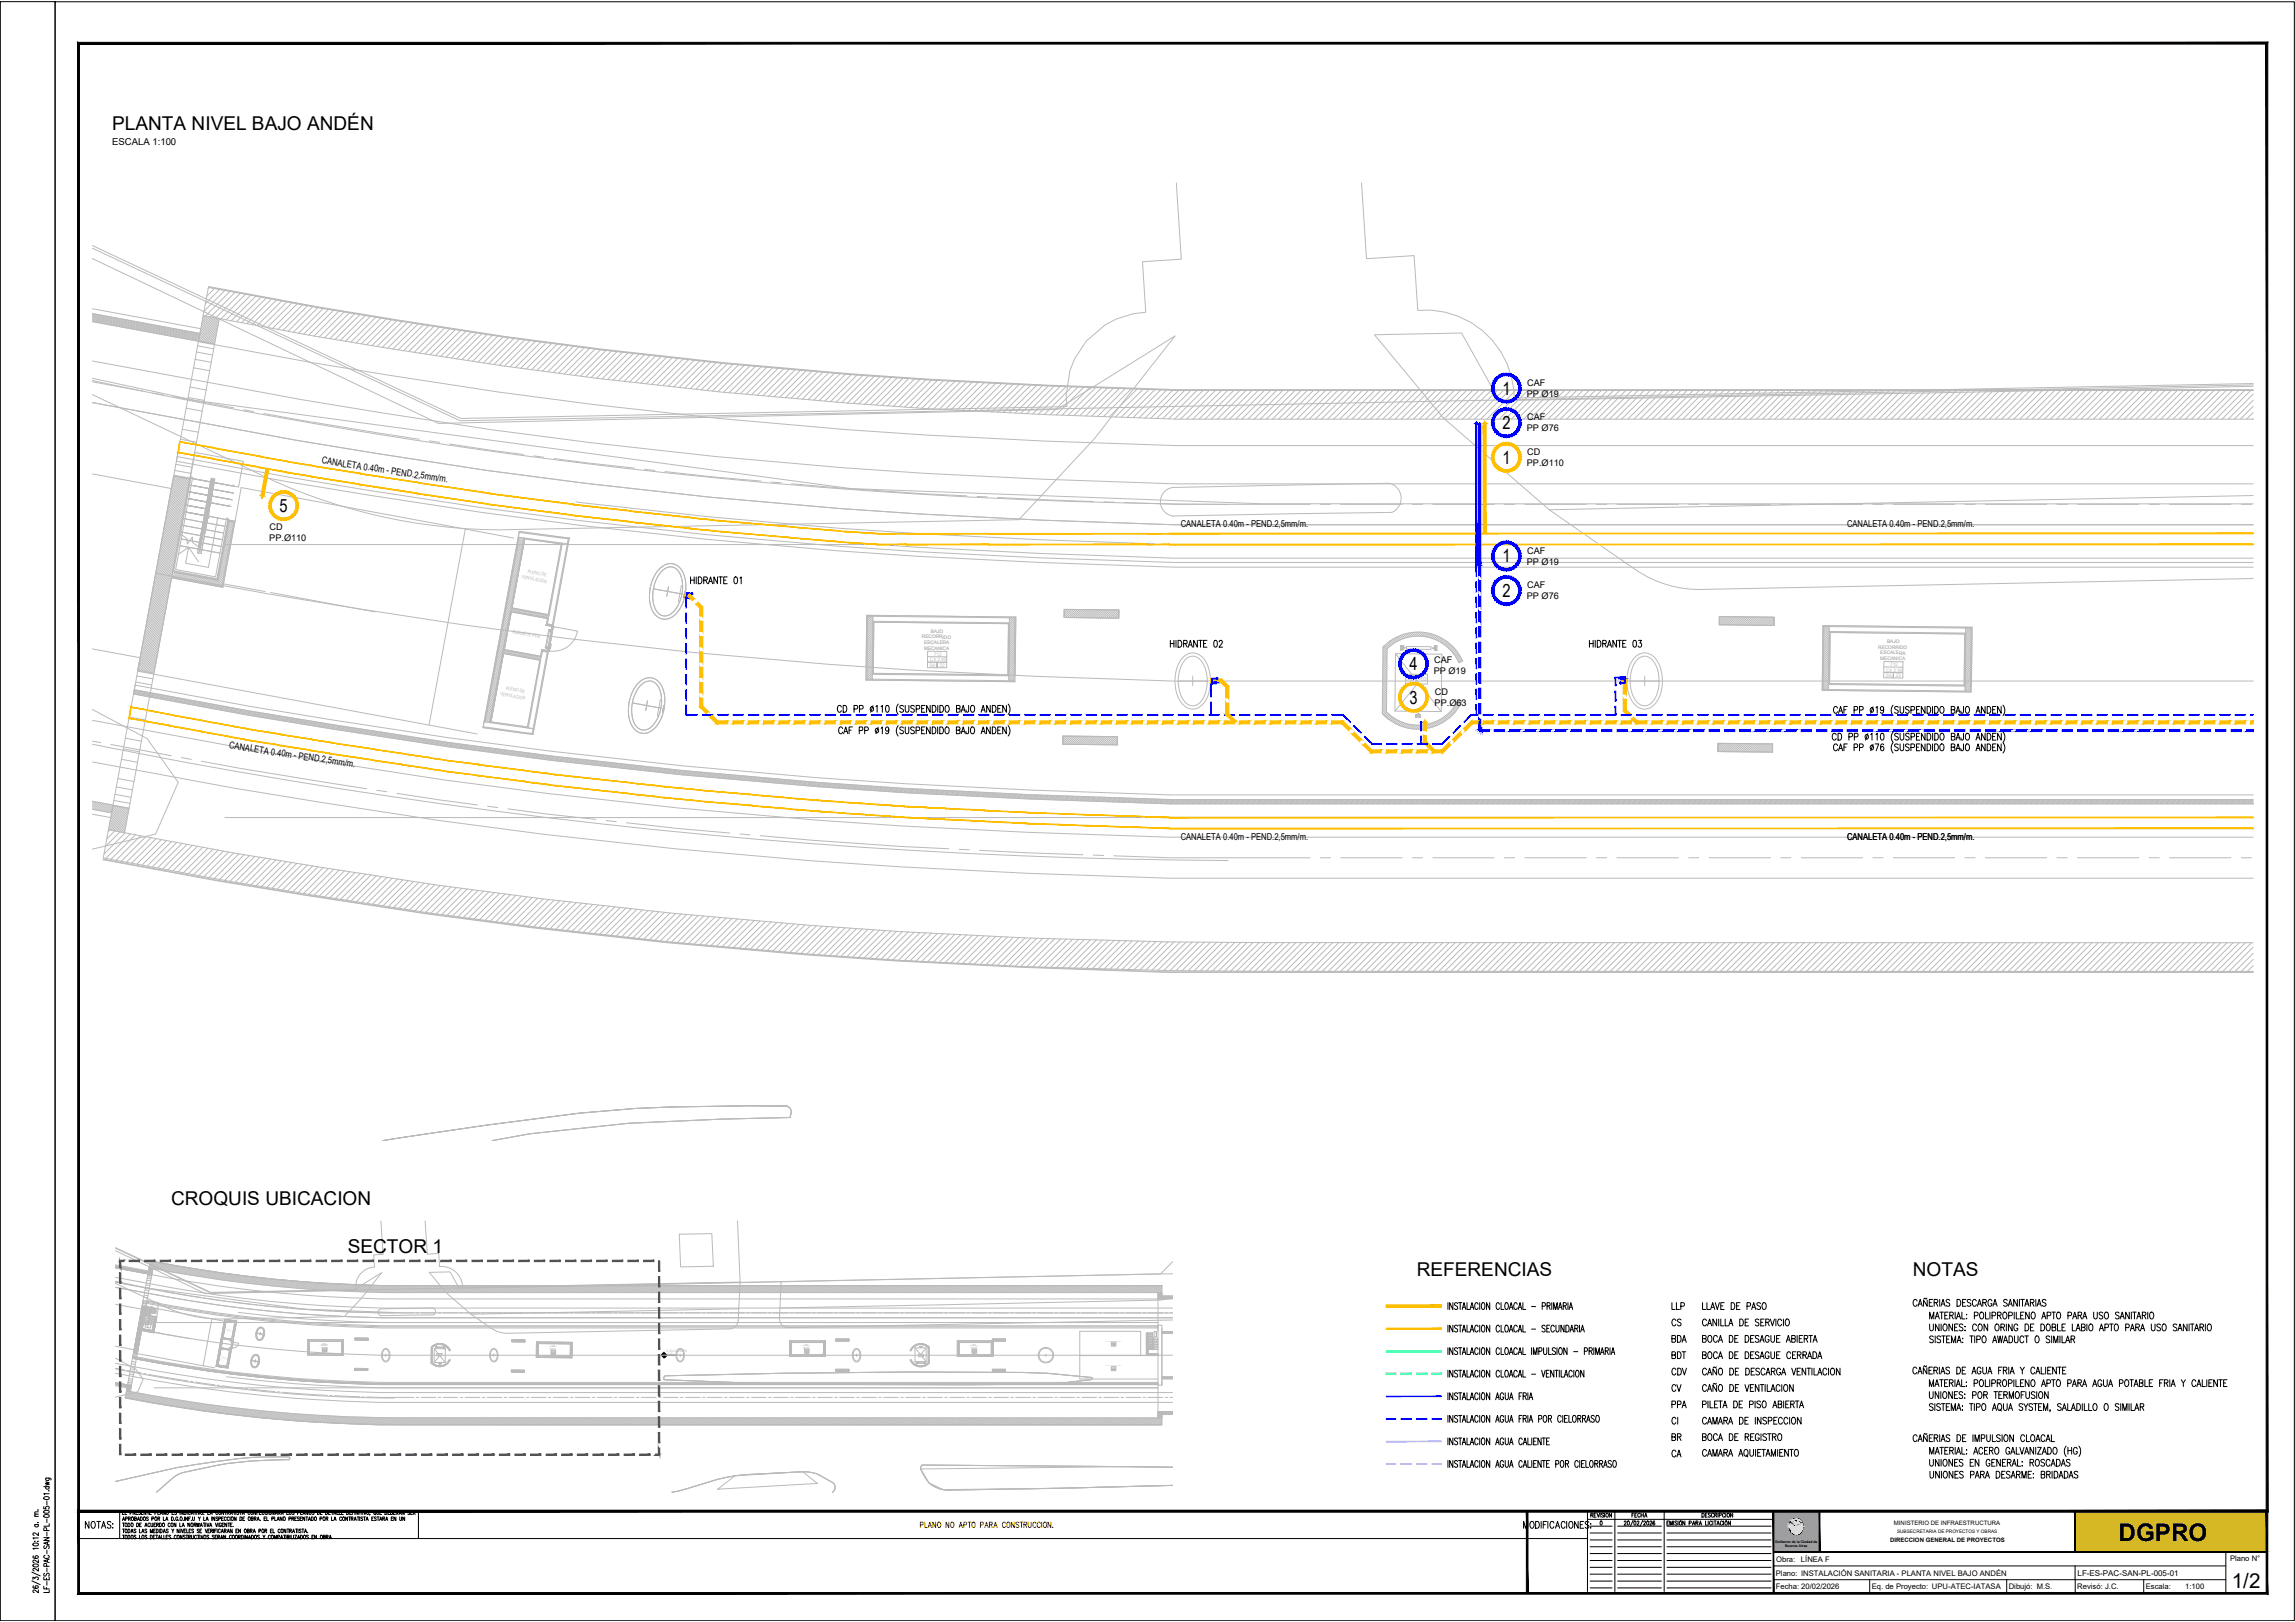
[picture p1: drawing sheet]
<svg xmlns="http://www.w3.org/2000/svg" width="841mm" height="594mm" viewBox="0 0 841 594" stroke-linecap="round" stroke-linejoin="round" font-family="sans-serif">
<defs><g id="words">
<text font-size="8.9" x="776.4" y="564.5">DGPRO</text>
<text font-size="7.5" x="817.9" y="581.5">1/2</text>
<g font-size="7">
<text x="41.1" y="47.5">PLANTA NIVEL BAJO ANDÉN</text>
<text x="62.7" y="441.4">CROQUIS UBICACION</text>
<text x="127.4" y="458.9">SECTOR 1</text>
<text x="519.2" y="467.3">REFERENCIAS</text>
<text x="701" y="467.3">NOTAS</text>
</g>
<g font-size="6.7">
<text x="550.5" y="144.5">1</text>
<text x="550.5" y="157.2">2</text>
<text x="550.5" y="169.9">1</text>
<text x="102.4" y="187.6">5</text>
<text x="550.5" y="206">1</text>
<text x="550.5" y="218.8">2</text>
<text x="516.5" y="245.5">4</text>
<text x="516.5" y="257.8">3</text>
</g>
<g font-size="5.7">
<text x="611.4" y="480.8">LLP</text>
<text x="611.4" y="486.8">CS</text>
<text x="611.4" y="492.8">BDA</text>
<text x="611.4" y="498.8">BDT</text>
<text x="611.4" y="504.8">CDV</text>
<text x="611.4" y="510.8">CV</text>
<text x="611.4" y="516.8">PPA</text>
<text x="611.4" y="528.8">BR</text>
<text x="611.4" y="534.8">CA</text>
</g>
<text font-size="5.3" x="615.6" y="522.8" transform="rotate(-90 615.6 522.8)">CI</text>
<g font-size="3.5">
<text x="41.1" y="53.2">ESCALA 1:100</text>
<text x="117.8" y="169.7" transform="rotate(9 117.8 169.7)">CANALETA 0.40m - PEND.2,5mm/m.</text>
<text x="432.7" y="193.1">CANALETA 0.40m - PEND.2,5mm/m.</text>
<text x="676.9" y="193.1">CANALETA 0.40m - PEND.2,5mm/m.</text>
<text x="83.8" y="274.1" transform="rotate(9 83.8 274.1)">CANALETA 0.40m - PEND.2,5mm/m.</text>
<text x="432.7" y="307.5">CANALETA 0.40m - PEND.2,5mm/m.</text>
<text x="676.9" y="307.5">CANALETA 0.40m - PEND.2,5mm/m.</text>
</g>
<g font-size="3.4">
<text x="559.6" y="141.3">CAF</text>
<text x="559.5" y="145.4">PP Ø19</text>
<text x="559.6" y="153.9">CAF</text>
<text x="559.5" y="157.9">PP Ø76</text>
<text x="559.6" y="166.6">CD</text>
<text x="559.5" y="170.7">PP.Ø110</text>
<text x="98.8" y="193.9">CD</text>
<text x="98.7" y="198">PP.Ø110</text>
<text x="559.6" y="202.8">CAF</text>
<text x="559.5" y="206.9">PP Ø19</text>
<text x="559.6" y="215.4">CAF</text>
<text x="559.5" y="219.4">PP Ø76</text>
<text x="525.5" y="242.7">CAF</text>
<text x="525.4" y="246.8">PP Ø19</text>
<text x="525.9" y="254.5">CD</text>
<text x="525.7" y="258.6">PP.Ø63</text>
</g>
<text font-size="2.9" x="761.4" y="577.1">LF-ES-PAC-SAN-PL-005-01</text>
<g font-size="2.8">
<text x="650.9" y="572.1">Obra:</text>
<text x="660" y="572.1">LÍNEA F</text>
<text x="817.2" y="571.7">Plano N°</text>
<text x="650.8" y="577.1">Plano: INSTALACIÓN SANITARIA - PLANTA NIVEL BAJO ANDÉN</text>
<text x="650.8" y="582.1">Fecha: 20/02/2026</text>
<text x="685.9" y="582.1">Eq. de Proyecto: UPU-ATEC-IATASA</text>
<text x="736.1" y="582.1">Dibujó: M.S.</text>
<text x="761.2" y="582.1">Revisó: J.C.</text>
<text x="786.3" y="582.1">Escala:</text>
<text x="800.8" y="582.1">1:100</text>
</g>
<g font-size="2.2">
<text x="694.1" y="558.7">MINISTERIO DE INFRAESTRUCTURA</text>
<text x="692.7" y="564.7">DIRECCION GENERAL DE PROYECTOS</text>
</g>
<text font-size="2.1" fill="#bababa" x="515.7" y="249.4" transform="rotate(1 515.7 249.4)">ASC-02</text>
<g font-size="1.7" fill="#bababa">
<text x="193.3" y="209.8" transform="rotate(10 193.3 209.8)">PLENO DE</text>
<text x="191.1" y="211.9" transform="rotate(10 191.1 211.9)">VENTILACION</text>
<text x="187.7" y="231.9" transform="rotate(11 187.7 231.9)">GABINETE PDA</text>
<text x="337.9" y="233.8" transform="rotate(1 337.9 233.8)">RECORRIDO</text>
<text x="341.1" y="231.7" transform="rotate(1 341.1 231.7)">BAJO</text>
<text x="338.6" y="235.9" transform="rotate(1 338.6 235.9)">ESCALERA</text>
<text x="338.6" y="238" transform="rotate(1 338.6 238)">MECANICA</text>
<text x="688.3" y="237.5" transform="rotate(1 688.3 237.5)">RECORRIDO</text>
<text x="689.1" y="239.7" transform="rotate(1 689.1 239.7)">ESCALERA</text>
<text x="691.6" y="235.4" transform="rotate(1 691.6 235.4)">BAJO</text>
<text x="340.7" y="244.2" transform="rotate(1 340.7 244.2)">S6</text>
<text x="340.8" y="242.2" transform="rotate(1 340.8 242.2)">C4 2.95</text>
<text x="342.2" y="240.2" transform="rotate(1 342.2 240.2)">712</text>
<text x="344.3" y="244.2" transform="rotate(1 344.3 244.2)">Z2</text>
<text x="689" y="241.8" transform="rotate(1 689 241.8)">MECANICA</text>
<text x="691.2" y="246" transform="rotate(1 691.2 246)">C4 2.95</text>
<text x="692.6" y="244" transform="rotate(1 692.6 244)">712</text>
<text x="691.1" y="248" transform="rotate(1 691.1 248)">S6</text>
<text x="694.7" y="248" transform="rotate(1 694.7 248)">Z2</text>
<text x="183.3" y="254.6" transform="rotate(10 183.3 254.6)">VENTILACION</text>
</g>
<text font-size="1.7" x="695.2" y="561.5">SUBSECRETARIA DE PROYECTOS Y OBRAS</text>
<g font-size="1.3">
<text x="650.5" y="565.2">Gobierno de la Ciudad de</text>
<text x="654.1" y="566.7">Buenos Aires</text>
</g>
<g font-size="1.2" fill="#bababa">
<text x="244.3" y="495.1">N. BAJO ANDÉN</text>
<text x="244.3" y="496.2">-3.26</text>
</g>
<g font-size=".5" fill="#bababa">
<text x="423.3" y="487.7" transform="rotate(90 423.3 487.7)">ESP-09</text>
<text x="160.1" y="496.4">ASC-02</text>
<text x="336.6" y="496.5">ASC-02</text>
</g>
<g font-size=".4" fill="#bababa">
<text x="82.5" y="487.4" transform="rotate(11 82.5 487.4)">VENTILACION</text>
<text x="83.1" y="486.9" transform="rotate(12 83.1 486.9)">PLENO DE</text>
<text x="405.1" y="491.5">POZO DE BOMBEO DE NAPA</text>
<text x="407.8" y="492">701</text>
<text x="421" y="487.8" transform="rotate(90 421 487.8)">1</text>
<text x="421" y="488.5" transform="rotate(90 421 488.5)">2</text>
<text x="80.6" y="497.6" transform="rotate(11 80.6 497.6)">VENTILACION</text>
<text x="81.2" y="497.1" transform="rotate(10 81.2 497.1)">PLENO DE</text>
<text x="81.7" y="492.2" transform="rotate(11 81.7 492.2)">GABINETE PDA</text>
<text x="117.6" y="492.6">RECORRIDO</text>
<text x="117.8" y="493.1">ESCALERA</text>
<text x="117.8" y="493.6">MECANICA</text>
<text x="118.3" y="495.1">S6</text>
<text x="118.3" y="494.6" transform="rotate(2 118.3 494.6)">C4 2.95</text>
<text x="118.4" y="492.1">BAJO</text>
<text x="118.7" y="494.2">712</text>
<text x="201.4" y="493.5" transform="rotate(1 201.4 493.5)">RECORRIDO</text>
<text x="201.6" y="494" transform="rotate(1 201.6 494)">ESCALERA</text>
<text x="201.6" y="494.5" transform="rotate(1 201.6 494.5)">MECANICA</text>
<text x="202.1" y="495.5">C4 2.95</text>
<text x="202.2" y="493" transform="rotate(2 202.2 493)">BAJO</text>
<text x="202.5" y="495.1" transform="rotate(4 202.5 495.1)">712</text>
<text x="203" y="496">Z2</text>
<text x="294.3" y="493.1">RECORRIDO</text>
<text x="294.5" y="493.6">ESCALERA</text>
<text x="294.5" y="494.1">MECANICA</text>
<text x="295" y="495.6">S6</text>
<text x="295.1" y="492.6">BAJO</text>
<text x="295.8" y="495.6">Z2</text>
<text x="355.7" y="493.1">RECORRIDO</text>
<text x="355.9" y="493.6">ESCALERA</text>
<text x="355.9" y="494.1">MECANICA</text>
<text x="356.4" y="495.6">S6</text>
<text x="356.4" y="495.1">C4 2.95</text>
<text x="356.4" y="492.6">BAJO</text>
<text x="357.3" y="495.6">Z2</text>
<text x="407.4" y="492.9">S6</text>
<text x="407.5" y="492.5">C4 2.95</text>
<text x="408.3" y="492.9">Z2</text>
<text x="405.1" y="500.5">SALA DE TANQUE CISTERNA</text>
<text x="407.8" y="501">127</text>
</g>
</g></defs>
<g fill="none" stroke="#bababa" stroke-width=".37">
<path d="M431.1 67l1.8 27.9-14.2 1 1.2 18.5-4.7 .5-5.9 1.9-4.2 2.1-7.1 6.1-4.2 6.5-1.8 4.3-1.3 9.2 .3 3.9-222.2 4.4-134.9-63.4M498.9 67l1.9 27.8 17.4-1.2 1.4 20.1a32.4 32.4 0 0 1 35.3 32.1l270.8-5.3M33.9 94.7l126.8 60.4 226.6-5.1 43.3-26.9-29.7 37.8-27.5 29.4-190.6 3.8a206.1 206.1 0 0 1-92.5-22.8l-56.4-26.8M33.9 90.9l134.7 63.2 657.1-13.1M33.9 138.6l37.9 8.1 240 32.3 150.3 5.5h363.6M503.7 122.6l25.2 30.4 38.8 33.7M503.8 122.6l31.8-.6 13.8 24.7 276.3-5.2M554.9 145.8h.1M430.5 178.5a5.3 5.3 0 0 0-5.2 4.9 5.3 5.3 0 0 0 4.5 5.6l80.2-1.3a5.6 5.6 0 0 0 3.4-5.7 5.6 5.6 0 0 0-4.3-5l-78.6 1.5M567.7 186.7l31.5 21.8M825.7 181.5l-258 5.2M599.2 208.5a41.3 41.3 0 0 0 25 7.4"/>
<path d="M825.7 211.9l-201.5 4M33.9 259.9l20 10.6 11.4 16-8.3 19-23.1 5.5M140.1 417.8l38-5.7 34.3-4.4a646.4 646.4 0 0 1 76-2.6l1.2 .8 .4 1.2-.5 2.2-24.8 .6-34.4 1.5-36.1 3.9-13.8 2.5 13.8-2.5 36.1-3.9 34.4-1.5 24.8-.6 .5-2.2-.4-1.2-1.2-.8a613.8 613.8 0 0 0-110.3 7zM140.3 417.8l37.8-5.7a545.3 545.3 0 0 1 95.8-7.1l14.6 .1 1 .8 .5 1.2-.5 2.2-24.8 .6-34.4 1.6-36.1 3.8-13.8 2.5M42.3 458.1l33 15.7 54.2-1.2 10.3-6.5-7.1 9.1-6.5 7-45.6 .9a49.6 49.6 0 0 1-22.2-5.4l-16.1-7.7M42.3 457.2l34.9 16.4 352.5-7.1M139.6 447.2l.8 12.2-3.5 .2 .3 4.5a7.2 7.2 0 0 0-6.9 8.2l-53.1 1-34.9-16.3M155.8 447.2l.8 12.2 4.2-.3 .3 4.8a7.7 7.7 0 0 1 8.4 7.7l101.7-2-.9-22.4M248.9 452l12-.2 .5 12-12 .2zM42.3 469.3l11.7 2.5 57.4 7.7 36 1.3 282.3 .1M270.7 479.4l-98.1 1.9M271.2 469.6l-.7 14a3.2 3.2 0 0 1-3.1 3.1l-81.3 1.6"/>
<path d="M286.3 469.4l-.6 13.7a3.2 3.2 0 0 0 3.6 3.1M429.7 475.5l-4.6 .7-139.3 2.9M429.7 462.1l-4.4 4.5-257.1 5.2-3.3-5.9-7.6 .1 6 7.3 9.3 8M42.3 497.5l7.4 3.9 2.8 3.8-2 4.6-8.2 1.9M158.8 481.6a1.32 1.32 0 0 0 .8-1.4 1.32 1.32 0 0 0-1-1.1l-18.8 .3a1.25 1.25 0 0 0-1.2 1.2 1.25 1.25 0 0 0 1 1.3l19.2-.3M172.6 481.3l7.5 5.3a9.9 9.9 0 0 0 6 1.7M429.7 483.5l-140.4 2.8M243.5 504.2l.3-.3a2733.5 2733.5 0 0 1 140.1-.9l16.3 1.5-.1 .8-14.2 1.7-31 .2-68.2-.2-43.3-1.7-.2-.8zM243.5 504.2l.3-.3a2825 2825 0 0 1 140.1-.9l16.3 1.5-.1 .8-14.2 1.7-31 .2-68.2-.2-43.3-1.7-.2-.8zM429.7 537.4l-16.4-.2-75.9 .8 3 5.2 5.3 2.4 43-.5 41-1.1M429.7 537.4l-91.8-.8-.5 .9a11.4 11.4 0 0 0 5.5 7.2l1.4 .6 2.8 .5 82.6-1.8M429.7 537.4l-91.8-.8-.5 .9a11.4 11.4 0 0 0 5.5 7.2l1.4 .6 2.9 .5 41.5-.7 41-1.1"/>
<path d="M42.3 542.6a308.8 308.8 0 0 1 50.2-8.8l13.3-.2 .4 .5-.1 .5a136 136 0 0 0-40.5 5.3 38.8 38.8 0 0 0-8.2 6.6 38.8 38.8 0 0 1 8.2-6.6 135.5 135.5 0 0 1 40.5-5.3l.1-.5-.4-.5h-3.5a147.5 147.5 0 0 0-30.1 2.7l-7.3 1.2zM246.3 546.5l5.5-1.3a78.8 78.8 0 0 1 21.4-5.1l22.7-1 3.5 .7 5.8 3.2a2.19 2.19 0 0 1-.1 3.5M263 545.4l6.3-4.9 24.8-1.5 5.5 4.3z"/>
</g>
<path d="M33.9 139.4a2028.4 2028.4 0 0 0 416.1 45.4M33.9 272.6a2163.1 2163.1 0 0 0 416.1 42.6M42.3 469.4a482 482 0 0 0 102.1 11.5M42.3 501.4a519.4 519.4 0 0 0 102.2 10.7" fill="none" stroke="#bababa" stroke-width=".37"/>
<g fill="none" stroke="#bababa" stroke-width=".37">
<path d="M76.4 105.2a2002.2 2002.2 0 0 0 307.4 36l47.7 1.7h394.2M76.4 105a2010.7 2010.7 0 0 0 307.4 36.1l47.7 1.6h394.2M33.9 132.2l77 14.2a2040.5 2040.5 0 0 0 271.5 29.1l48.5 1.7h394.8M33.9 139.8l18.5 3.5M72.7 125.2a2033.6 2033.6 0 0 0 310.2 36.4l48.2 1.6h394.6M33.9 147.5a2611.4 2611.4 0 0 0 180.6 29.5 2150.2 2150.2 0 0 0 216.1 15.2h395.1M56.1 143.9l3.7 .7M63.5 145.3l22.1 4.1M89.3 150.1l3.7 .7M96.6 151.4l13 2.4 44 7.1M69.7 175.1l.2 .1M70.5 175.3l6.7 1.2"/>
<path d="M77.8 176.6h.1M157.4 161.5l3.7 .5M164.8 162.6l27.1 3.9M195.6 167l3.7 .5M203 168l29.5 3.5M236.3 171.9l3.7 .4M243.7 172.7l17.2 1.9 18 1.6M282.6 176.5l3.7 .3M290.1 177.2l18 1.5 29.7 2.1 16.5 .8M211.1 183.8a2019.3 2019.3 0 0 0 170.3 13.9l49.1 1.7h395.2M358.1 181.8l3.7 .2M365.5 182.2l35.3 1.5"/>
<path d="M404.5 183.8l3.8 .2M412 184.1l18.7 .6h49.4M483.8 184.7h3.8M491.3 184.7h22.5M517.6 184.7h3.7M525.1 184.7h22.4M551.3 184.7h3.8M558.8 184.7h22.5M585 184.7h3.8M592.5 184.7h22.6M618.8 184.7h3.8M626.3 184.7h22.5"/>
<path d="M652.6 184.7h3.7M660.1 184.7h22.4M686.3 184.7h3.8M693.8 184.7h22.5M720 184.7h3.8M727.5 184.7h22.6M753.8 184.7h3.8M761.3 184.7h22.5M787.6 184.7h3.7M795.1 184.7h22.4M821.3 184.7h3.8M201 238.3v.3"/>
<path d="M202.7 229.2l-.1 .3M33.9 263.8a2584.7 2584.7 0 0 0 166.8 26.8 2271.6 2271.6 0 0 0 227.9 16h397.1M33.9 279.1a2228 2228 0 0 0 295.7 38.4l46.6 2.3 52.2 1.9h397.3M33.9 271.5l3 .5M40.6 272.7l22.1 4.1M66.4 277.5l3.7 .6M73.8 278.8l13.6 2.5 47 7.6M192.3 266.5l3.1 .3M138.1 289.4l3.7 .6M145.5 290.6l29.5 4.2M178.7 295.3l3.7 .5M186.1 296.3l13.7 1.8 18.6 2"/>
<path d="M193 282.3a2243.9 2243.9 0 0 0 235.8 17.1h396.9M37.7 314.9a2215 2215 0 0 0 337 39.4l53.1 1.9h397.9M37.8 314.7a2222 2222 0 0 0 336.9 39.4l53.1 1.9h397.9M222.1 300.5l3.7 .5M229.6 301.3l18.5 2.1 19.4 1.7M271.2 305.4l3.7 .4M278.6 306.1l19.4 1.7 32.1 2.2 17.6 .9M351.5 311.1l3.7 .1M358.9 311.5l38 1.6M400.6 313.2l3.8 .1M408.1 313.5l20.4 .7h51.6M483.8 314.2h3.8"/>
<path d="M491.3 314.2h22.5M517.6 314.2h3.7M525.1 314.2h22.4M551.3 314.2h3.8M558.8 314.2h22.5M585 314.2h3.8M592.5 314.2h22.6M618.8 314.2h3.8M626.3 314.2h22.5M652.6 314.2h3.7M660.1 314.2h22.4M686.3 314.2h3.8"/>
<path d="M693.8 314.2h22.5M720 314.2h3.8M727.5 314.2h22.6M753.8 314.2h3.8M761.3 314.2h22.5M787.6 314.2h3.7M795.1 314.2h22.4M821.3 314.2h3.8M42.3 471.5a511.9 511.9 0 0 0 105.1 11.2h282.3M42.3 467.8a510.9 510.9 0 0 0 105.1 11.3h282.3M42.3 469.7l.9 .1M44.1 470l5.3 1"/>
<path d="M50.2 471.1l.9 .2M52 471.4l5.3 1M53.5 478.6h.1M53.7 478.6l1.6 .3M54.2 466.6a487 487 0 0 0 93.2 9.2h276.9M55.5 478.9h.1M58.2 472.6l.9 .2M59.9 472.9l13.7 2.3M74.5 475.3l.9 .2M76.2 475.6l6.5 .9M83.6 476.6l.9 .2M85.4 476.9l7.1 .8"/>
<path d="M93.3 477.8l.9 .1M95.1 478l8.4 .8M104.4 478.9l.9 .1M106.2 479.1l15.4 1.1M424.3 475.7v11.9M425.8 470.9h-278.4a482.8 482.8 0 0 1-92.3-9 487.4 487.4 0 0 0 92.3 8.9l278.4 .2M42.3 499.3a526.8 526.8 0 0 0 105.1 10.7h282.3M84.9 493.7h.1M85.3 491.5v.1M87.3 480.7l.6 .1a492.8 492.8 0 0 0 59.5 3.6h276.9M122.5 480.2h.9M124.2 480.3l8.5 .3"/>
<path d="M133.6 480.7h.9M135.4 480.7l16.2 .2M152.5 480.9h1M154.3 480.9h5.4M160.6 480.9h.9M162.4 480.9h5.4M168.7 480.9h.9M170.5 480.9h5.4M176.7 480.9h1M178.6 480.9h5.3M184.8 480.9h.9M186.6 480.9h5.4"/>
<path d="M192.9 480.9h.9M194.7 480.9h5.4M201 480.9h.8M202.8 480.9h5.4M209 480.9h.9M210.8 480.9h5.4M217.1 480.9h.9M218.9 480.9h5.4M225.2 480.9h.9M227 480.9h5.4M233.3 480.9h.8M235 480.9h5.4"/>
<path d="M241.3 480.9h.9M243.1 480.9h5.4M249.4 480.9h.9M251.2 480.9h5.4M257.5 480.9h.9M259.2 480.9h5.4M265.6 480.9h.8M267.3 480.9h5.4M273.6 480.9h.9M275.4 480.9h5.4M281.7 480.9h.9M283.5 480.9h5.3"/>
<path d="M289.8 480.9h.9M291.5 480.9h5.4M297.8 480.9h.9M299.6 480.9h5.4M305.9 480.9h.9M307.7 480.9h5.4M313.9 480.9h1M315.8 480.9h5.3M322 480.9h.9M323.8 480.9h5.4M330.1 480.9h.9M331.9 480.9h5.4"/>
<path d="M338.2 480.9h.9M340 480.9h5.4M346.2 480.9h.9M348 480.9h5.4M354.3 480.9h.9M356.1 480.9h5.4M362.4 480.9h.9M364.2 480.9h5.4M370.5 480.9h.8M372.2 480.9h5.5M378.5 480.9h.9M380.3 480.9h5.4"/>
<path d="M386.6 480.9h.9M388.4 480.9h5.4M394.7 480.9h.9M396.5 480.9h5.4M402.8 480.9h.8M404.5 480.9h5.4M410.8 480.9h.9M412.6 480.9h5.4M418.9 480.9h.9M420.7 480.9h5.3M425.8 486.4v19.9M427 480.9h.9"/>
<path d="M428.8 480.9h.9M42.3 503a532.7 532.7 0 0 0 105.1 10.6h282.3M42.3 501.2l1.6 .3M44.8 501.6l.9 .1M45.8 512a534.8 534.8 0 0 0 101.6 9.9h278.4M45.9 512a530.2 530.2 0 0 0 101.5 9.9h278.4M46.6 501.9l5.3 1M52.7 503.1l.9 .1M54.5 503.4l14.5 2.4M69.8 505.9l.9 .2M71.6 506.2l7.1 1M79.6 507.3l.9 .2"/>
<path d="M81.4 507.5l7.7 1M82.8 500.4l.8 .1M83 504.2l2 .3a517.4 517.4 0 0 0 62.4 3.8h276.9M90 508.6l.8 .1M91.7 508.8l9.1 .9M101.7 509.7l.9 .1M103.5 509.9l16.5 1.2M120.9 511.1h.9M122.7 511.2l9 .4M132.7 511.6l.9 .1M134.5 511.7l17.1 .1M152.5 511.8h1"/>
<path d="M154.3 511.8h5.4M160.6 511.8h.9M162.4 511.8h5.4M168.7 511.8h.9M170.5 511.8h5.4M176.7 511.8h1M178.6 511.8h5.3M184.8 511.8h.9M186.6 511.8h5.4M192.9 511.8h.9M194.7 511.8h5.4M201 511.8h.8"/>
<path d="M202.8 511.8h5.4M209 511.8h.9M210.8 511.8h5.4M217.1 511.8h.9M218.9 511.8h5.4M225.2 511.8h.9M227 511.8h5.4M233.3 511.8h.8M235 511.8h5.4M241.3 511.8h.9M243.1 511.8h5.4M249.4 511.8h.9"/>
<path d="M251.2 511.8h5.4M257.5 511.8h.9M259.2 511.8h5.4M265.6 511.8h.8M267.3 511.8h5.4M273.6 511.8h.9M275.4 511.8h5.4M281.7 511.8h.9M283.5 511.8h5.3M289.8 511.8h.9M291.5 511.8h5.4M297.8 511.8h.9"/>
<path d="M299.6 511.8h5.4M305.9 511.8h.9M307.7 511.8h5.4M313.9 511.8h1M315.8 511.8h5.3M322 511.8h.9M323.8 511.8h5.4M330.1 511.8h.9M331.9 511.8h5.4M338.2 511.8h.9M340 511.8h5.4M346.2 511.8h.9"/>
<path d="M348 511.8h5.4M354.3 511.8h.9M356.1 511.8h5.4M362.4 511.8h.9M364.2 511.8h5.4M370.5 511.8h.8M372.2 511.8h5.5M378.5 511.8h.9M380.3 511.8h5.4M386.6 511.8h.9M388.4 511.8h5.4M394.7 511.8h.9"/>
<path d="M396.5 511.8h5.4M402.8 511.8h.8M404.5 511.8h5.4M410.8 511.8h.9M412.6 511.8h5.4M418.9 511.8h.9M420.7 511.8h5.3M427 511.8h.9M428.8 511.8h.9"/>
</g>
<g fill="none" stroke="#bababa" stroke-width=".37">
<path d="M76.7 105.3l-.4 .4M78.6 105.7l-2.8 2.8M80.5 106l-5.2 5.3M82.4 106.4l-7.6 7.6M84.3 106.7l-9 9.1M86.1 107.1l-8.9 9M88.1 107.5l-9.1 8.9M90 107.8l-9.1 9M91.9 108.1l-9.1 9.1M93.8 108.5l-9 9M95.6 108.9l-9 9M97.5 109.2l-9 9"/>
<path d="M99.4 109.5l-9 9M101.3 109.9l-9 9M103.2 110.3l-9 9M105.1 110.6l-9 9M107 110.9l-9 9M108.9 111.3l-9 9M110.8 111.6l-9 9.1M112.7 112l-9 9M114.6 112.3l-9 9M116.5 112.7l-9 9M118.4 113l-9 9.1M120.4 113.3l-9.1 9.1"/>
<path d="M122.3 113.6l-9.1 9.1M124.2 113.9l-9.1 9.2M126.1 114.3l-9.1 9.1M128.1 114.6l-9.2 9.1M130 114.9l-9.1 9.2M131.9 115.2l-9.1 9.1M133.9 115.5l-9.2 9.2M135.8 115.8l-9.2 9.2M137.7 116.2l-9.1 9.1M139.6 116.5l-9.1 9.1M141.6 116.8l-9.2 9.2M143.5 117.1l-9.1 9.2"/>
<path d="M145.4 117.4l-9.1 9.2M147.4 117.7l-9.2 9.2M149.3 118l-9.2 9.2M151.3 118.3l-9.2 9.2M153.2 118.6l-9.2 9.3M155.2 118.9l-9.3 9.3M157.1 119.2l-9.2 9.3M159 119.5l-9.2 9.2M161 119.8l-9.2 9.2M162.9 120.1l-9.2 9.2M164.9 120.4l-9.2 9.2M166.8 120.7l-9.2 9.2"/>
<path d="M168.8 121l-9.2 9.2M170.7 121.3l-9.2 9.2M172.7 121.6l-9.3 9.2M174.6 121.9l-9.2 9.2M176.6 122.2l-9.3 9.2M178.5 122.5l-9.2 9.2M180.4 122.8l-9.2 9.3M182.4 123.1l-9.2 9.2M184.3 123.4l-9.2 9.2M186.3 123.7l-9.2 9.2M188.3 124l-9.3 9.2M190.3 124.2l-9.3 9.3"/>
<path d="M192.2 124.5l-9.3 9.3M194.2 124.7l-9.3 9.4M196.2 125l-9.3 9.4M198.2 125.3l-9.4 9.3M200.2 125.5l-9.4 9.4M202.2 125.8l-9.4 9.3M204.2 126l-9.4 9.4M206.2 126.3l-9.4 9.4M208.2 126.5l-9.4 9.4M210.1 126.8l-9.4 9.4M212.1 127.1l-9.4 9.4M214.1 127.4l-9.4 9.3"/>
<path d="M216.1 127.6l-9.4 9.4M218.1 127.9l-9.4 9.3M220 128.1l-9.3 9.4M222 128.4l-9.3 9.4M224.1 128.6l-9.5 9.4M226.1 128.8l-9.5 9.5M228.1 129l-9.5 9.5M230.1 129.3l-9.5 9.5M232.2 129.5l-9.6 9.5M234.2 129.7l-9.5 9.5M236.2 129.9l-9.5 9.5M238.2 130.1l-9.5 9.6"/>
<path d="M240.2 130.4l-9.5 9.5M242.3 130.6l-9.6 9.5M244.3 130.8l-9.5 9.5M246.3 131l-9.5 9.6M248.3 131.3l-9.5 9.5M250.4 131.5l-9.6 9.5M252.4 131.7l-9.5 9.5M254.4 131.9l-9.5 9.5M256.4 132.2l-9.5 9.5M258.4 132.4l-9.5 9.5M260.4 132.6l-9.4 9.5M262.5 132.9l-9.5 9.4"/>
<path d="M264.5 133.1l-9.5 9.5M266.5 133.2l-9.5 9.6M268.6 133.4l-9.6 9.6M270.7 133.6l-9.6 9.6M272.8 133.8l-9.7 9.7M274.8 134l-9.7 9.7M276.9 134.2l-9.7 9.7M278.9 134.3l-9.7 9.7M281 134.5l-9.7 9.7M283.1 134.7l-9.7 9.7M285.1 134.9l-9.7 9.7M287.2 135.1l-9.7 9.7"/>
<path d="M289.3 135.2l-9.7 9.7M291.3 135.4l-9.7 9.7M293.4 135.6l-9.7 9.7M295.4 135.8l-9.7 9.7M297.5 136l-9.7 9.7M299.6 136.2l-9.7 9.7M301.6 136.3l-9.7 9.7M303.7 136.5l-9.7 9.7M305.8 136.7l-9.7 9.7M307.8 136.9l-9.6 9.7M309.9 137l-9.7 9.7M312 137.2l-9.7 9.7"/>
<path d="M314.1 137.4l-9.8 9.7M316.2 137.5l-9.8 9.8M318.3 137.6l-9.9 9.9M320.4 137.8l-9.9 9.9M322.5 137.9l-9.9 9.9M324.6 138.1l-9.9 9.8M326.7 138.2l-9.9 9.9M328.8 138.4l-9.9 9.8M330.9 138.5l-9.9 9.9M333 138.7l-9.9 9.8M335.1 138.8l-9.9 9.8M337.2 139l-9.9 9.8"/>
<path d="M339.3 139.1l-9.9 9.8M341.4 139.2l-9.9 9.9M343.5 139.3l-9.9 9.9M345.7 139.5l-10 9.9M347.8 139.5l-10 10M350 139.7l-10.1 10M352.1 139.8l-10 10M354.2 139.9l-10 10M356.4 140l-10 10M358.5 140.1l-10 10M360.6 140.2l-10 10M362.8 140.3l-10 10"/>
<path d="M364.9 140.4l-10 10M367 140.5l-10 10.1M369.2 140.6l-10 10M371.3 140.7l-10 10.1M373.5 140.9l-10.1 9.9M375.6 140.9l-10 10.1M377.7 141.1l-10 10M379.9 141.2l-10 10M382 141.3l-10 10M384.1 141.4l-10 10M386.3 141.4l-10 10.1M388.5 141.5l-10.1 10.1"/>
<path d="M390.7 141.6l-10.2 10.1M392.8 141.7l-10.1 10.1M395 141.7l-10.1 10.2M397.2 141.8l-10.2 10.2M399.3 141.9l-10.1 10.2M401.5 142l-10.1 10.1M403.7 142l-10.2 10.2M405.8 142.1l-10.1 10.2M408 142.2l-10.2 10.2M410.2 142.3l-10.2 10.2M412.4 142.3l-10.2 10.2M414.5 142.4l-10.1 10.2"/>
<path d="M416.7 142.5l-10.2 10.2M418.8 142.6l-10.1 10.2M421 142.7l-10.1 10.1M423.2 142.7l-10.2 10.2M425.4 142.8l-10.2 10.2M427.5 142.9l-10.1 10.1M429.7 143l-10.1 10.1M431.9 143l-10.2 10.2M434.1 143l-10.2 10.3M436.4 143l-10.3 10.3M438.6 143l-10.4 10.4M440.9 143l-10.5 10.5"/>
<path d="M443.1 143l-10.5 10.5M445.4 143l-10.6 10.5M447.6 143l-10.5 10.5M449.9 143l-10.5 10.5M452.1 143l-10.5 10.5M454.4 143l-10.5 10.5M456.6 143l-10.5 10.5M458.9 143l-10.5 10.5M461.1 143l-10.5 10.5M463.3 143l-10.5 10.5M465.6 143l-10.5 10.5M467.8 143l-10.5 10.5"/>
<path d="M470.1 143l-10.5 10.5M472.3 143l-10.5 10.5M474.6 143l-10.5 10.5M476.8 143l-10.5 10.5M479 143l-10.5 10.5M481.3 143l-10.5 10.5M483.5 143l-10.5 10.5M485.8 143l-10.5 10.5M488 143l-10.5 10.5M490.3 143l-10.5 10.5M492.5 143l-10.5 10.5M494.7 143l-10.4 10.5"/>
<path d="M497 143l-10.5 10.5M499.2 143l-10.5 10.5M501.5 143l-10.5 10.5M503.7 143l-10.5 10.5M506 143l-10.5 10.5M508.2 143l-10.5 10.5M510.5 143l-10.5 10.5M512.7 143l-10.5 10.5M515 143l-10.5 10.5M517.2 143l-10.5 10.5M519.5 143l-10.5 10.5M521.7 143l-10.5 10.5"/>
<path d="M524 143l-10.5 10.5M526.2 143l-10.5 10.5M528.4 143l-10.5 10.5M530.7 143l-10.5 10.5M532.9 143l-10.5 10.5M535.2 143l-10.5 10.5M537.4 143l-10.5 10.5M539.7 143l-10.5 10.5M541.9 143l-10.5 10.5M544.2 143l-10.5 10.5M546.4 143l-10.5 10.5M548.6 143l-10.5 10.5"/>
<path d="M550.9 143l-10.5 10.5M553.1 143l-10.5 10.5M555.4 143l-10.5 10.5M557.6 143l-10.5 10.5M559.9 143l-10.5 10.5M562.1 143l-10.5 10.5M564.3 143l-10.5 10.5M566.6 143l-10.5 10.5M568.8 143l-10.5 10.5M571.1 143l-10.5 10.5M573.3 143l-10.5 10.5M575.6 143l-10.5 10.5"/>
<path d="M577.8 143l-10.5 10.5M580.1 143l-10.5 10.5M582.3 143l-10.5 10.5M584.6 143l-10.5 10.5M586.8 143l-10.5 10.5M589.1 143l-10.5 10.5M591.3 143l-10.5 10.5M593.6 143l-10.5 10.5M595.8 143l-10.5 10.5M598 143l-10.5 10.5M600.3 143l-10.5 10.5M602.5 143l-10.5 10.5"/>
<path d="M604.8 143l-10.5 10.5M607 143l-10.5 10.5M609.3 143l-10.5 10.5M611.5 143l-10.5 10.5M613.7 143l-10.5 10.5M616 143l-10.5 10.5M618.2 143l-10.5 10.5M620.5 143l-10.5 10.5M622.7 143l-10.5 10.5M625 143l-10.5 10.5M627.2 143l-10.5 10.5M629.5 143l-10.5 10.5"/>
<path d="M631.7 143l-10.5 10.5M633.9 143l-10.5 10.5M636.2 143l-10.5 10.5M638.4 143l-10.5 10.5M640.7 143l-10.5 10.5M642.9 143l-10.5 10.5M645.2 143l-10.5 10.5M647.4 143l-10.5 10.5M649.7 143l-10.6 10.5M651.9 143l-10.5 10.5M654.2 143l-10.5 10.5M656.4 143l-10.5 10.5"/>
<path d="M658.7 143l-10.5 10.5M660.9 143l-10.5 10.5M663.2 143l-10.5 10.5M665.4 143l-10.5 10.5M667.6 143l-10.5 10.5M669.9 143l-10.5 10.5M672.1 143l-10.5 10.5M674.4 143l-10.5 10.5M676.6 143l-10.5 10.5M678.9 143l-10.5 10.5M681.1 143l-10.5 10.5M683.3 143l-10.5 10.5"/>
<path d="M685.6 143l-10.5 10.5M687.8 143l-10.5 10.5M690.1 143l-10.5 10.5M692.3 143l-10.5 10.5M694.6 143l-10.5 10.5M696.8 143l-10.5 10.5M699.1 143l-10.5 10.5M701.3 143l-10.5 10.5M703.5 143l-10.5 10.5M705.8 143l-10.5 10.5M708 143l-10.5 10.5M710.3 143l-10.5 10.5"/>
<path d="M712.5 143l-10.5 10.5M714.8 143l-10.5 10.5M717 143l-10.5 10.5M719.3 143l-10.6 10.5M721.5 143l-10.5 10.5M723.8 143l-10.5 10.5M726 143l-10.5 10.5M728.3 143l-10.5 10.5M730.5 143l-10.5 10.5M732.7 143l-10.5 10.5M735 143l-10.5 10.5M737.2 143l-10.5 10.5"/>
<path d="M739.5 143l-10.5 10.5M741.7 143l-10.5 10.5M744 143l-10.5 10.5M746.2 143l-10.5 10.5M748.5 143l-10.5 10.5M750.7 143l-10.5 10.5M752.9 143l-10.5 10.5M755.2 143l-10.5 10.5M757.4 143l-10.5 10.5M759.7 143l-10.5 10.5M761.9 143l-10.5 10.5M764.2 143l-10.5 10.5"/>
<path d="M766.4 143l-10.5 10.5M768.6 143l-10.5 10.5M770.9 143l-10.5 10.5M773.1 143l-10.5 10.5M775.4 143l-10.5 10.5M777.6 143l-10.5 10.5M779.9 143l-10.5 10.5M782.1 143l-10.5 10.5M784.4 143l-10.5 10.5M786.6 143l-10.5 10.5M788.9 143l-10.5 10.5M791.1 143l-10.5 10.5"/>
<path d="M793.4 143l-10.5 10.5M795.6 143l-10.5 10.5M797.9 143l-10.5 10.5M800.1 143l-10.5 10.5M802.3 143l-10.5 10.5M804.6 143l-10.5 10.5M806.8 143l-10.5 10.5M809.1 143l-10.5 10.5M811.3 143l-10.5 10.5M813.6 143l-10.5 10.5M815.8 143l-10.5 10.5M818 143l-10.4 10.5"/>
<path d="M820.3 143l-10.5 10.5M822.5 143l-10.5 10.5M824.8 143l-10.5 10.5M825.7 144.3l-9.2 9.2M825.7 146.6l-6.9 6.9M825.7 148.8l-4.7 4.7M825.7 151.1l-2.4 2.4M825.7 153.3l-.2 .2M40.2 304l-.6 .6M42.1 304.3l-3 3M43.9 304.7l-5.3 5.4M45.8 305.1l-7.7 7.7"/>
<path d="M47.8 305.4l-9.1 9M49.7 305.7l-9.1 9.1M51.5 306.1l-9 9M53.4 306.5l-9 9M55.3 306.8l-9 9M57.2 307.1l-9 9.1M59.1 307.5l-9 9M61 307.9l-9 9M62.9 308.2l-9 9M64.8 308.5l-9 9.1M66.7 308.9l-9 9M68.6 309.3l-9 9"/>
<path d="M70.5 309.6l-9 9M72.4 309.9l-9 9.1M74.3 310.3l-9 9M76.2 310.7l-9 9M78.1 311l-9.1 9M80 311.3l-9 9.1M81.9 311.7l-9 9M83.8 312.1l-9 9M85.7 312.4l-9.1 9M87.6 312.7l-9.1 9M89.5 313l-9.1 9.1M91.4 313.3l-9.1 9.2"/>
<path d="M93.4 313.7l-9.2 9.1M95.3 314l-9.2 9.1M97.2 314.3l-9.1 9.1M99.1 314.6l-9.1 9.1M101.1 314.9l-9.2 9.2M103 315.2l-9.1 9.2M104.9 315.6l-9.1 9.1M106.9 315.9l-9.2 9.1M108.8 316.2l-9.1 9.1M110.7 316.5l-9.1 9.1M112.6 316.8l-9.1 9.2M114.6 317.1l-9.1 9.2"/>
<path d="M116.5 317.5l-9.1 9.1M118.4 317.8l-9.1 9.1M120.4 318.1l-9.1 9.2M122.3 318.4l-9.1 9.1M124.3 318.7l-9.2 9.2M126.2 319l-9.1 9.2M128.2 319.2l-9.2 9.3M130.1 319.5l-9.2 9.3M132.1 319.8l-9.2 9.3M134 320.1l-9.2 9.3M136 320.4l-9.2 9.3M137.9 320.7l-9.2 9.3"/>
<path d="M139.9 321l-9.3 9.3M141.8 321.4l-9.2 9.2M143.8 321.7l-9.3 9.1M145.7 322l-9.2 9.1M147.7 322.3l-9.3 9.1M149.6 322.6l-9.2 9.1M151.6 322.8l-9.3 9.2M153.5 323.1l-9.2 9.2M155.4 323.4l-9.2 9.3M157.4 323.7l-9.2 9.3M159.3 324l-9.2 9.3M161.3 324.3l-9.2 9.3"/>
<path d="M163.3 324.5l-9.3 9.4M165.3 324.8l-9.3 9.4M167.3 325.1l-9.4 9.3M169.2 325.3l-9.3 9.4M171.2 325.6l-9.3 9.4M173.2 325.9l-9.3 9.3M175.2 326.1l-9.3 9.4M177.2 326.4l-9.4 9.4M179.2 326.7l-9.4 9.3M181.1 326.9l-9.3 9.4M183.1 327.2l-9.3 9.3M185.1 327.4l-9.3 9.4"/>
<path d="M187.1 327.7l-9.3 9.4M189.1 327.9l-9.4 9.4M191.1 328.2l-9.4 9.4M193.1 328.5l-9.4 9.3M195 328.7l-9.3 9.4M197 329l-9.3 9.3M199.1 329.2l-9.4 9.4M201 329.5l-9.4 9.4M203.1 329.7l-9.5 9.4M205.1 329.9l-9.5 9.5M207.1 330.1l-9.5 9.6M209.1 330.3l-9.5 9.6"/>
<path d="M211.2 330.6l-9.6 9.5M213.2 330.8l-9.5 9.5M215.2 331l-9.5 9.5M217.2 331.3l-9.5 9.5M219.2 331.5l-9.5 9.5M221.3 331.7l-9.5 9.5M223.3 331.9l-9.5 9.5M225.3 332.2l-9.5 9.4M227.3 332.4l-9.5 9.5M229.4 332.6l-9.6 9.5M231.4 332.8l-9.5 9.5M233.4 333.1l-9.5 9.5"/>
<path d="M235.4 333.3l-9.5 9.5M237.4 333.5l-9.5 9.5M239.4 333.7l-9.4 9.6M241.5 333.9l-9.6 9.6M243.5 334.2l-9.5 9.5M245.5 334.4l-9.5 9.5M247.6 334.6l-9.6 9.5M249.6 334.8l-9.6 9.6M251.7 335l-9.6 9.6M253.7 335.1l-9.6 9.7M255.8 335.3l-9.7 9.7M257.9 335.5l-9.7 9.7"/>
<path d="M259.9 335.7l-9.7 9.7M262 335.9l-9.7 9.7M264.1 336.1l-9.7 9.7M266.1 336.2l-9.6 9.7M268.2 336.4l-9.7 9.7M270.3 336.6l-9.7 9.7M272.3 336.8l-9.7 9.7M274.4 336.9l-9.7 9.7M276.4 337.2l-9.7 9.7M278.5 337.3l-9.7 9.7M280.6 337.5l-9.7 9.7M282.6 337.7l-9.6 9.7"/>
<path d="M284.7 337.9l-9.7 9.7M286.8 338l-9.7 9.7M288.8 338.2l-9.7 9.7M290.9 338.4l-9.7 9.7M292.9 338.6l-9.6 9.7M295 338.8l-9.7 9.7M297.1 338.9l-9.7 9.7M299.2 339.1l-9.7 9.7M301.3 339.2l-9.8 9.8M303.4 339.4l-9.8 9.8M305.5 339.5l-9.8 9.8M307.6 339.7l-9.9 9.8"/>
<path d="M309.7 339.8l-9.9 9.8M311.8 340l-9.8 9.8M313.9 340.1l-9.9 9.8M316 340.2l-9.8 9.9M318.1 340.4l-9.9 9.8M320.2 340.5l-9.9 9.9M322.3 340.7l-9.8 9.8M324.4 340.8l-9.9 9.9M326.5 341l-9.8 9.8M328.6 341.1l-9.8 9.9M330.7 341.2l-9.9 9.9M332.9 341.3l-9.9 10"/>
<path d="M335 341.4l-10 10M337.1 341.6l-9.9 10M339.3 341.7l-10 10M341.4 341.8l-10 10M343.5 341.9l-10 10M345.7 342l-10 10M347.8 342.1l-10 10M350 342.2l-10.1 10M352.1 342.3l-10 10M354.2 342.4l-10 10M356.4 342.5l-10 10M358.5 342.6l-10 10.1"/>
<path d="M360.6 342.7l-10 10M362.8 342.8l-10 10.1M364.9 343l-10 10M367.1 343.1l-10.1 10M369.2 343.2l-10 10M371.3 343.3l-10 10M373.5 343.4l-10 10M375.6 343.5l-10 10M377.8 343.6l-10.1 10M379.9 343.6l-10 10.1M382.1 343.7l-10.1 10.1M384.3 343.8l-10.2 10.1"/>
<path d="M386.5 343.8l-10.2 10.2M388.7 343.9l-10.2 10.2M390.9 343.9l-10.2 10.3M393.1 344l-10.2 10.2M395.3 344.1l-10.3 10.2M397.4 344.1l-10.2 10.2M399.6 344.2l-10.2 10.2M401.8 344.2l-10.2 10.3M404 344.3l-10.2 10.2M406.2 344.4l-10.3 10.2M408.3 344.4l-10.2 10.2M410.5 344.5l-10.2 10.2"/>
<path d="M412.7 344.5l-10.2 10.3M414.9 344.6l-10.2 10.2M417.1 344.6l-10.2 10.3M419.3 344.7l-10.2 10.2M421.5 344.8l-10.2 10.2M423.7 344.8l-10.3 10.3M425.8 344.9l-10.2 10.2M428 344.9l-10.2 10.3M430.2 345l-10.2 10.2M432.5 345l-10.3 10.3M434.7 345l-10.4 10.4M436.9 345l-10.3 10.4"/>
<path d="M439.2 345l-10.4 10.5M441.4 345.1l-10.4 10.4M443.6 345.1l-10.4 10.4M445.9 345.1l-10.5 10.4M448.1 345.1l-10.5 10.4M450.3 345.2l-10.4 10.4M452.5 345.2l-10.4 10.4M454.7 345.2l-10.4 10.4M457 345.2l-10.4 10.4M459.2 345.2l-10.4 10.4M461.4 345.2l-10.4 10.5M463.7 345.2l-10.4 10.5"/>
<path d="M465.9 345.2l-10.4 10.5M468.2 345.2l-10.5 10.5M470.4 345.2l-10.5 10.5M472.7 345.2l-10.5 10.5M474.9 345.2l-10.5 10.5M477.1 345.2l-10.5 10.5M479.4 345.2l-10.5 10.5M481.6 345.2l-10.5 10.5M483.9 345.2l-10.5 10.5M486.1 345.2l-10.5 10.5M488.4 345.2l-10.5 10.5M490.6 345.2l-10.5 10.5"/>
<path d="M492.8 345.2l-10.5 10.5M495.1 345.2l-10.5 10.5M497.3 345.2l-10.5 10.5M499.6 345.2l-10.5 10.5M501.8 345.2l-10.5 10.5M504.1 345.2l-10.5 10.5M506.3 345.2l-10.4 10.5M508.6 345.2l-10.5 10.5M510.8 345.2l-10.5 10.5M513.1 345.2l-10.5 10.5M515.3 345.2l-10.5 10.5M517.6 345.2l-10.5 10.5"/>
<path d="M519.8 345.2l-10.5 10.5M522.1 345.2l-10.5 10.5M524.3 345.2l-10.5 10.5M526.5 345.2l-10.5 10.5M528.8 345.2l-10.5 10.5M531 345.2l-10.5 10.5M533.3 345.2l-10.5 10.5M535.5 345.2l-10.5 10.5M537.8 345.2l-10.5 10.5M540 345.2l-10.5 10.5M542.2 345.2l-10.5 10.5M544.5 345.2l-10.5 10.5"/>
<path d="M546.7 345.2l-10.5 10.5M549 345.2l-10.5 10.5M551.2 345.2l-10.5 10.5M553.5 345.2l-10.5 10.5M555.7 345.2l-10.5 10.5M558 345.2l-10.5 10.5M560.2 345.2l-10.5 10.5M562.4 345.2l-10.5 10.5M564.7 345.2l-10.5 10.5M566.9 345.2l-10.5 10.5M569.2 345.2l-10.5 10.5M571.4 345.2l-10.5 10.5"/>
<path d="M573.7 345.2l-10.5 10.5M575.9 345.2l-10.5 10.5M578.1 345.2l-10.5 10.5M580.4 345.2l-10.5 10.5M582.6 345.2l-10.5 10.5M584.9 345.2l-10.5 10.5M587.2 345.2l-10.6 10.5M589.4 345.2l-10.5 10.5M591.7 345.2l-10.5 10.5M593.9 345.2l-10.5 10.5M596.1 345.2l-10.5 10.5M598.4 345.2l-10.5 10.5"/>
<path d="M600.6 345.2l-10.5 10.5M602.9 345.2l-10.5 10.5M605.1 345.2l-10.5 10.5M607.4 345.2l-10.5 10.5M609.6 345.2l-10.5 10.5M611.8 345.2l-10.5 10.5M614.1 345.2l-10.5 10.5M616.3 345.2l-10.5 10.5M618.6 345.2l-10.5 10.5M620.8 345.2l-10.5 10.5M623.1 345.2l-10.5 10.5M625.3 345.2l-10.5 10.5"/>
<path d="M627.5 345.2l-10.4 10.5M629.8 345.2l-10.5 10.5M632 345.2l-10.5 10.5M634.3 345.2l-10.5 10.5M636.5 345.2l-10.5 10.5M638.8 345.2l-10.5 10.5M641 345.2l-10.5 10.5M643.3 345.2l-10.5 10.5M645.5 345.2l-10.5 10.5M647.7 345.2l-10.5 10.5M650 345.2l-10.5 10.5M652.2 345.2l-10.5 10.5"/>
<path d="M654.5 345.2l-10.5 10.5M656.7 345.2l-10.5 10.5M659 345.2l-10.5 10.5M661.2 345.2l-10.5 10.5M663.4 345.2l-10.5 10.5M665.7 345.2l-10.5 10.5M668 345.2l-10.6 10.5M670.2 345.2l-10.5 10.5M672.5 345.2l-10.5 10.5M674.7 345.2l-10.5 10.5M677 345.2l-10.5 10.5M679.2 345.2l-10.5 10.5"/>
<path d="M681.4 345.2l-10.5 10.5M683.7 345.2l-10.5 10.5M685.9 345.2l-10.5 10.5M688.2 345.2l-10.5 10.5M690.4 345.2l-10.5 10.5M692.7 345.2l-10.5 10.5M694.9 345.2l-10.5 10.5M697.1 345.2l-10.5 10.5M699.4 345.2l-10.5 10.5M701.6 345.2l-10.5 10.5M703.9 345.2l-10.5 10.5M706.1 345.2l-10.5 10.5"/>
<path d="M708.4 345.2l-10.5 10.5M710.6 345.2l-10.5 10.5M712.9 345.2l-10.5 10.5M715.1 345.2l-10.5 10.5M717.3 345.2l-10.5 10.5M719.6 345.2l-10.5 10.5M721.8 345.2l-10.5 10.5M724.1 345.2l-10.5 10.5M726.3 345.2l-10.5 10.5M728.6 345.2l-10.5 10.5M730.8 345.2l-10.5 10.5M733 345.2l-10.5 10.5"/>
<path d="M735.3 345.2l-10.5 10.5M737.5 345.2l-10.5 10.5M739.8 345.2l-10.5 10.5M742 345.2l-10.5 10.5M744.3 345.2l-10.5 10.5M746.5 345.2l-10.5 10.5M748.7 345.2l-10.4 10.5M751 345.2l-10.5 10.5M753.3 345.2l-10.6 10.5M755.5 345.2l-10.5 10.5M757.8 345.2l-10.5 10.5M760 345.2l-10.5 10.5"/>
<path d="M762.3 345.2l-10.5 10.5M764.5 345.2l-10.5 10.6M766.7 345.2l-10.5 10.6M769 345.2l-10.5 10.6M771.2 345.2l-10.5 10.6M773.5 345.2l-10.5 10.6M775.7 345.2l-10.5 10.6M778 345.2l-10.5 10.6M780.2 345.2l-10.5 10.6M782.4 345.2l-10.5 10.6M784.7 345.2l-10.5 10.6M786.9 345.2l-10.5 10.6"/>
<path d="M789.2 345.2l-10.5 10.6M791.4 345.2l-10.5 10.6M793.7 345.2l-10.5 10.6M795.9 345.2l-10.5 10.6M798.2 345.2l-10.5 10.6M800.4 345.2l-10.5 10.6M802.6 345.2l-10.5 10.6M804.9 345.2l-10.5 10.6M807.1 345.2l-10.5 10.6M809.4 345.2l-10.5 10.6M811.6 345.3l-10.5 10.5M813.9 345.3l-10.5 10.5"/>
<path d="M816.1 345.3l-10.5 10.5M818.3 345.3l-10.5 10.5M820.6 345.3l-10.5 10.5M822.8 345.3l-10.5 10.5M825.1 345.3l-10.5 10.5M825.7 346.9l-8.9 8.9M825.7 349.1l-6.6 6.7M825.7 351.4l-4.4 4.4M825.7 353.6l-2.1 2.2M55.2 461.9l-.1 .1M55.6 462l-.7 .6M56.1 462l-1.2 1.3"/>
<path d="M56.6 462.1l-1.9 1.8M57 462.2l-2.2 2.2M57.4 462.3l-2.1 2.2M57.9 462.4l-2.1 2.1M58.3 462.5l-2.1 2.1M58.8 462.5l-2.2 2.2M59.3 462.6l-2.2 2.2M59.7 462.7l-2.1 2.2M60.2 462.8l-2.2 2.2M60.6 462.9l-2.1 2.1M61.1 463l-2.2 2.1M61.5 463.1l-2.1 2.1"/>
<path d="M62 463.1l-2.2 2.2M62.4 463.2l-2.1 2.2M62.9 463.3l-2.2 2.2M63.3 463.4l-2.1 2.2M63.8 463.5l-2.2 2.1M64.3 463.6l-2.2 2.1M64.7 463.6l-2.2 2.2M65.2 463.7l-2.2 2.2M65.6 463.8l-2.1 2.2M66.1 463.9l-2.2 2.2M66.5 463.9l-2.2 2.2M67 464l-2.2 2.2"/>
<path d="M67.5 464.1l-2.2 2.2M67.9 464.2l-2.2 2.2M68.4 464.2l-2.2 2.2M68.8 464.3l-2.1 2.2M69.3 464.4l-2.2 2.2M69.8 464.5l-2.2 2.2M70.2 464.5l-2.2 2.2M70.7 464.6l-2.2 2.2M71.2 464.7l-2.2 2.2M71.6 464.8l-2.2 2.2M72.1 464.9l-2.2 2.1M72.6 464.9l-2.2 2.2"/>
<path d="M73 465l-2.2 2.2M73.5 465.1l-2.2 2.2M74 465.1l-2.2 2.2M74.4 465.2l-2.2 2.2M74.9 465.3l-2.2 2.2M75.4 465.3l-2.2 2.2M75.8 465.4l-2.2 2.2M76.3 465.5l-2.2 2.2M76.8 465.6l-2.3 2.2M77.2 465.6l-2.2 2.2M77.7 465.7l-2.2 2.2M78.1 465.8l-2.2 2.2"/>
<path d="M78.6 465.9l-2.2 2.2M79.1 465.9l-2.2 2.2M79.5 466l-2.2 2.2M80 466.1l-2.2 2.2M80.5 466.1l-2.2 2.2M80.9 466.2l-2.2 2.2M81.4 466.3l-2.2 2.2M81.9 466.4l-2.2 2.2M82.3 466.4l-2.2 2.2M82.8 466.5l-2.2 2.2M83.3 466.5l-2.2 2.3M83.8 466.6l-2.3 2.2"/>
<path d="M84.2 466.7l-2.2 2.2M84.7 466.7l-2.2 2.2M85.2 466.8l-2.2 2.2M85.7 466.8l-2.3 2.3M86.1 466.9l-2.2 2.3M86.6 467l-2.2 2.2M87.1 467l-2.3 2.3M87.5 467.1l-2.2 2.2M88.1 467.2l-2.3 2.2M88.5 467.2l-2.2 2.2M89 467.3l-2.3 2.2M89.5 467.3l-2.3 2.3"/>
<path d="M90 467.4l-2.3 2.3M90.4 467.5l-2.2 2.2M90.9 467.5l-2.3 2.3M91.4 467.5l-2.3 2.3M91.9 467.6l-2.3 2.3M92.4 467.7l-2.3 2.3M92.8 467.7l-2.2 2.3M93.3 467.8l-2.2 2.2M93.8 467.8l-2.3 2.3M94.3 467.9l-2.3 2.3M94.8 467.9l-2.3 2.3M95.2 468l-2.2 2.3"/>
<path d="M95.8 468.1l-2.3 2.2M96.2 468.1l-2.3 2.3M96.7 468.1l-2.3 2.3M97.2 468.2l-2.3 2.3M97.7 468.3l-2.3 2.2M98.2 468.3l-2.3 2.3M98.6 468.3l-2.2 2.3M99.1 468.4l-2.2 2.3M99.6 468.5l-2.3 2.3M100.1 468.5l-2.3 2.3M100.6 468.6l-2.3 2.2M101.1 468.6l-2.3 2.3"/>
<path d="M101.6 468.6l-2.3 2.4M102.1 468.7l-2.4 2.3M102.6 468.7l-2.4 2.4M103 468.8l-2.2 2.3M103.5 468.8l-2.3 2.3M104.1 468.9l-2.4 2.3M104.5 468.9l-2.3 2.3M105 468.9l-2.3 2.4M105.5 469l-2.3 2.3M106 469l-2.3 2.4M106.5 469.1l-2.3 2.3M107 469.2l-2.3 2.2"/>
<path d="M107.5 469.2l-2.3 2.3M108 469.2l-2.3 2.3M108.5 469.3l-2.3 2.3M109 469.3l-2.3 2.3M109.5 469.4l-2.4 2.2M110 469.4l-2.3 2.3M110.4 469.4l-2.2 2.3M111 469.5l-2.4 2.3M111.5 469.5l-2.4 2.4M112 469.5l-2.4 2.4M112.4 469.6l-2.3 2.3M112.9 469.6l-2.3 2.4"/>
<path d="M113.5 469.7l-2.4 2.3M114 469.7l-2.4 2.3M114.5 469.7l-2.4 2.4M115 469.7l-2.4 2.4M115.5 469.8l-2.4 2.4M116 469.8l-2.4 2.4M116.5 469.9l-2.4 2.3M117 469.9l-2.4 2.3M117.5 469.9l-2.4 2.4M118 470l-2.4 2.3M118.5 470l-2.4 2.4M119 470l-2.4 2.4"/>
<path d="M119.5 470l-2.4 2.4M120 470.1l-2.4 2.4M120.5 470.1l-2.3 2.4M121 470.1l-2.3 2.4M121.5 470.2l-2.3 2.3M122 470.2l-2.3 2.4M122.6 470.2l-2.4 2.4M123.1 470.2l-2.4 2.4M123.6 470.3l-2.4 2.4M124.1 470.3l-2.4 2.4M124.6 470.3l-2.4 2.4M125.1 470.3l-2.4 2.4"/>
<path d="M125.6 470.3l-2.4 2.5M126.2 470.4l-2.5 2.4M126.7 470.4l-2.4 2.4M127.2 470.4l-2.4 2.4M127.7 470.5l-2.4 2.4M128.2 470.5l-2.4 2.4M128.7 470.5l-2.4 2.4M129.2 470.5l-2.4 2.4M129.8 470.5l-2.5 2.5M130.3 470.5l-2.5 2.5M130.8 470.6l-2.4 2.4M131.3 470.6l-2.4 2.4"/>
<path d="M131.8 470.6l-2.4 2.4M132.3 470.6l-2.4 2.4M132.8 470.7l-2.4 2.4M133.4 470.7l-2.5 2.4M133.9 470.7l-2.4 2.4M134.4 470.7l-2.4 2.4M134.9 470.7l-2.4 2.5M135.5 470.8l-2.5 2.4M136 470.8l-2.4 2.4M136.5 470.8l-2.4 2.4M137 470.8l-2.4 2.4M137.5 470.8l-2.4 2.5"/>
<path d="M138 470.8l-2.4 2.5M138.6 470.8l-2.5 2.5M139.1 470.9l-2.4 2.4M139.6 470.9l-2.4 2.4M140.1 470.9l-2.4 2.4M140.7 470.9l-2.5 2.4M141.2 470.9l-2.5 2.5M141.7 470.9l-2.5 2.5M142.3 470.9l-2.5 2.5M142.8 470.9l-2.5 2.5M143.3 470.9l-2.5 2.5M143.9 470.9l-2.5 2.5"/>
<path d="M144.4 470.9l-2.5 2.5M144.9 470.9l-2.4 2.5M145.5 470.9l-2.5 2.5M146 470.9l-2.5 2.5M146.6 470.9l-2.5 2.5M147.1 470.9l-2.5 2.5M147.7 470.9l-2.6 2.5M148.2 470.9l-2.5 2.5M148.7 470.9l-2.5 2.5M149.3 470.9l-2.6 2.5M149.8 470.9l-2.5 2.5M150.3 470.9l-2.5 2.5"/>
<path d="M150.9 470.9l-2.6 2.5M151.4 470.9l-2.5 2.5M151.9 470.9l-2.5 2.5M152.5 470.9l-2.6 2.5M153 470.9l-2.5 2.5M153.5 470.9l-2.5 2.5M154.1 470.9l-2.5 2.5M154.6 470.9l-2.5 2.5M155.2 470.9l-2.5 2.5M155.7 470.9l-2.5 2.5M156.3 470.9l-2.6 2.5M156.8 470.9l-2.5 2.5"/>
<path d="M157.3 470.9l-2.5 2.5M157.9 470.9l-2.6 2.5M158.4 470.9l-2.5 2.5M158.9 470.9l-2.5 2.5M159.5 470.9l-2.6 2.5M160 470.9l-2.5 2.5M160.5 470.9l-2.5 2.5M161.1 470.9l-2.6 2.5M161.6 470.9l-2.5 2.5M162.1 470.9l-2.5 2.5M162.7 470.9l-2.6 2.5M163.2 470.9l-2.5 2.5"/>
<path d="M163.7 470.9l-2.5 2.5M164.3 470.9l-2.5 2.5M164.8 470.9l-2.5 2.5M165.4 470.9l-2.5 2.5M165.9 470.9l-2.5 2.5M166.5 470.9l-2.6 2.5M167 470.9l-2.5 2.5M167.5 470.9l-2.5 2.5M168.1 470.9l-2.6 2.5M168.6 470.9l-2.5 2.5M169.1 470.9l-2.5 2.5M169.7 470.9l-2.6 2.5"/>
<path d="M170.2 470.9l-2.5 2.5M170.7 470.9l-2.5 2.5M171.3 470.9l-2.6 2.5M171.8 470.9l-2.5 2.5M172.3 470.9l-2.5 2.5M172.9 470.9l-2.6 2.5M173.4 470.9l-2.5 2.5M173.9 470.9l-2.5 2.5M174.5 470.9l-2.5 2.5M175 470.9l-2.5 2.5M175.6 470.9l-2.5 2.5M176.1 470.9l-2.5 2.5"/>
<path d="M176.7 470.9l-2.6 2.5M177.2 470.9l-2.5 2.5M177.7 470.9l-2.5 2.5M178.3 470.9l-2.6 2.5M178.8 470.9l-2.5 2.5M179.3 470.9l-2.5 2.5M179.9 470.9l-2.6 2.5M180.4 470.9l-2.5 2.5M180.9 470.9l-2.5 2.5M181.5 470.9l-2.6 2.5M182 470.9l-2.5 2.5M182.5 470.9l-2.5 2.5"/>
<path d="M183.1 470.9l-2.5 2.5M183.6 470.9l-2.5 2.5M184.1 470.9l-2.4 2.5M184.7 470.9l-2.5 2.5M185.2 470.9l-2.5 2.5M185.8 470.9l-2.5 2.5M186.3 470.9l-2.5 2.5M186.8 470.9l-2.5 2.5M187.4 470.9l-2.5 2.5M187.9 470.9l-2.5 2.5M188.5 470.9l-2.6 2.5M189 470.9l-2.5 2.5"/>
<path d="M189.5 470.9l-2.5 2.5M190.1 470.9l-2.6 2.5M190.6 470.9l-2.5 2.5M191.1 470.9l-2.5 2.5M191.7 470.9l-2.6 2.5M192.2 470.9l-2.5 2.5M192.7 470.9l-2.5 2.5M193.3 470.9l-2.5 2.5M193.8 470.9l-2.5 2.5M194.4 470.9l-2.5 2.5M194.9 470.9l-2.5 2.5M195.4 470.9l-2.5 2.5"/>
<path d="M196 470.9l-2.5 2.5M196.5 470.9l-2.5 2.5M197 470.9l-2.5 2.5M197.6 470.9l-2.5 2.5M198.1 470.9l-2.5 2.5M198.7 470.9l-2.6 2.5M199.2 470.9l-2.5 2.5M199.7 470.9l-2.5 2.5M200.3 470.9l-2.6 2.5M200.8 470.9l-2.5 2.5M201.3 470.9l-2.5 2.5M201.9 470.9l-2.6 2.5"/>
<path d="M202.4 470.9l-2.5 2.5M202.9 470.9l-2.5 2.5M203.5 470.9l-2.5 2.5M204 470.9l-2.5 2.5M204.6 470.9l-2.5 2.5M205.1 470.9l-2.5 2.5M205.6 470.9l-2.5 2.5M206.2 470.9l-2.5 2.5M206.7 470.9l-2.5 2.5M207.2 470.9l-2.5 2.5M207.8 470.9l-2.5 2.5M208.3 470.9l-2.5 2.5"/>
<path d="M208.8 470.9l-2.5 2.5M209.4 470.9l-2.5 2.5M209.9 470.9l-2.5 2.5M210.5 470.9l-2.6 2.5M211 470.9l-2.5 2.5M211.5 470.9l-2.5 2.5M212.1 470.9l-2.6 2.5M212.6 470.9l-2.5 2.5M213.1 470.9l-2.4 2.5M213.7 470.9l-2.5 2.5M214.2 470.9l-2.5 2.5M214.8 470.9l-2.5 2.5"/>
<path d="M215.3 470.9l-2.5 2.5M215.8 470.9l-2.5 2.5M216.4 470.9l-2.5 2.5M216.9 470.9l-2.5 2.5M217.4 470.9l-2.5 2.5M218 470.9l-2.5 2.5M218.5 470.9l-2.5 2.5M219 470.9l-2.5 2.5M219.6 470.9l-2.5 2.5M220.1 470.9l-2.5 2.5M220.6 470.9l-2.5 2.5M221.2 470.9l-2.5 2.5"/>
<path d="M221.7 470.9l-2.5 2.5M222.3 470.9l-2.5 2.5M222.8 470.9l-2.5 2.5M223.4 470.9l-2.5 2.5M223.9 470.9l-2.5 2.5M224.4 470.9l-2.5 2.5M225 470.9l-2.5 2.5M225.5 470.9l-2.5 2.5M226 470.9l-2.5 2.5M226.6 470.9l-2.5 2.5M227.1 470.9l-2.5 2.5M227.6 470.9l-2.5 2.5"/>
<path d="M228.2 470.9l-2.5 2.5M228.7 470.9l-2.5 2.5M229.2 470.9l-2.5 2.5M229.8 470.9l-2.5 2.5M230.3 470.9l-2.5 2.5M230.8 470.9l-2.5 2.5M231.4 470.9l-2.5 2.5M231.9 470.9l-2.5 2.5M232.5 470.9l-2.5 2.5M233 470.9l-2.5 2.5M233.6 470.9l-2.5 2.5M234.1 470.9l-2.5 2.5"/>
<path d="M234.6 470.9l-2.5 2.5M235.2 470.9l-2.5 2.5M235.7 470.9l-2.5 2.5M236.2 470.9l-2.5 2.5M236.8 470.9l-2.5 2.5M237.3 470.9l-2.5 2.5M237.8 470.9l-2.5 2.5M238.4 470.9l-2.5 2.5M238.9 470.9l-2.5 2.5M239.4 470.9l-2.5 2.5M240 470.9l-2.5 2.5M240.5 470.9l-2.5 2.5"/>
<path d="M241 470.9l-2.5 2.5M241.6 470.9l-2.5 2.5M242.1 470.9l-2.5 2.5M242.7 470.9l-2.5 2.5M243.2 470.9l-2.5 2.5M243.8 470.9l-2.5 2.5M244.3 470.9l-2.5 2.5M244.8 470.9l-2.5 2.5M245.4 470.9l-2.5 2.5M245.9 470.9l-2.5 2.5M246.4 470.9l-2.5 2.5M247 470.9l-2.5 2.5"/>
<path d="M247.5 470.9l-2.5 2.5M248 470.9l-2.5 2.5M248.6 470.9l-2.5 2.5M249.1 470.9l-2.5 2.5M249.6 470.9l-2.5 2.5M250.2 470.9l-2.5 2.5M250.7 470.9l-2.5 2.5M251.2 470.9l-2.4 2.5M251.8 470.9l-2.5 2.5M252.3 470.9l-2.5 2.5M252.9 470.9l-2.5 2.5M253.4 470.9l-2.5 2.5"/>
<path d="M254 470.9l-2.6 2.5M254.5 470.9l-2.5 2.5M255 470.9l-2.5 2.5M255.6 470.9l-2.5 2.5M256.1 470.9l-2.5 2.5M256.6 470.9l-2.5 2.5M257.2 470.9l-2.5 2.5M257.7 470.9l-2.5 2.5M258.2 470.9l-2.5 2.5M258.8 470.9l-2.5 2.5M259.3 470.9l-2.5 2.5M259.8 470.9l-2.5 2.5"/>
<path d="M260.4 470.9l-2.5 2.5M260.9 470.9l-2.5 2.5M261.5 470.9l-2.5 2.5M262 470.9l-2.5 2.5M262.6 470.9l-2.6 2.5M263.1 470.9l-2.5 2.5M263.6 470.9l-2.5 2.5M264.2 470.9l-2.6 2.5M264.7 470.9l-2.5 2.5M265.2 470.9l-2.5 2.5M265.8 470.9l-2.5 2.5M266.3 470.9l-2.5 2.5"/>
<path d="M266.8 470.9l-2.5 2.5M267.4 470.9l-2.5 2.5M267.9 470.9l-2.5 2.5M268.4 470.9l-2.5 2.5M269 470.9l-2.5 2.5M269.5 470.9l-2.5 2.5M270 470.9l-2.5 2.5M270.6 470.9l-2.5 2.5M271.1 470.9l-2.5 2.5M271.7 470.9l-2.5 2.5M272.2 470.9l-2.5 2.5M272.8 470.9l-2.6 2.5"/>
<path d="M273.3 470.9l-2.5 2.5M273.8 470.9l-2.5 2.5M274.4 470.9l-2.6 2.5M274.9 470.9l-2.5 2.5M275.4 470.9l-2.5 2.5M276 470.9l-2.6 2.5M276.5 470.9l-2.5 2.5M277 470.9l-2.5 2.5M277.6 470.9l-2.5 2.5M278.1 470.9l-2.5 2.5M278.6 470.9l-2.5 2.5M279.2 470.9l-2.5 2.5"/>
<path d="M279.7 470.9l-2.5 2.5M280.2 470.9l-2.5 2.5M280.8 470.9l-2.5 2.5M281.3 470.9l-2.5 2.5M281.9 470.9l-2.5 2.5M282.4 470.9l-2.5 2.5M283 470.9l-2.6 2.5M283.5 470.9l-2.5 2.5M284 470.9l-2.5 2.5M284.6 470.9l-2.6 2.5M285.1 470.9l-2.5 2.5M285.6 470.9l-2.5 2.5"/>
<path d="M286.2 470.9l-2.6 2.5M286.7 470.9l-2.5 2.5M287.2 470.9l-2.5 2.5M287.8 470.9l-2.6 2.5M288.3 470.9l-2.5 2.5M288.8 470.9l-2.5 2.5M289.4 470.9l-2.5 2.5M289.9 470.9l-2.5 2.5M290.4 470.9l-2.4 2.5M291 470.9l-2.5 2.5M291.5 470.9l-2.5 2.5M292.1 470.9l-2.5 2.5"/>
<path d="M292.6 470.9l-2.5 2.5M293.2 470.9l-2.6 2.5M293.7 470.9l-2.5 2.5M294.2 470.9l-2.5 2.5M294.8 470.9l-2.6 2.5M295.3 470.9l-2.5 2.5M295.8 470.9l-2.5 2.5M296.4 470.9l-2.6 2.5M296.9 470.9l-2.5 2.5M297.4 470.9l-2.5 2.5M298 470.9l-2.6 2.5M298.5 470.9l-2.5 2.5"/>
<path d="M299 470.9l-2.5 2.5M299.6 470.9l-2.5 2.5M300.1 470.9l-2.5 2.5M300.7 470.9l-2.5 2.5M301.2 470.9l-2.5 2.5M301.8 470.9l-2.6 2.5M302.3 470.9l-2.5 2.5M302.8 470.9l-2.5 2.5M303.4 470.9l-2.6 2.5M303.9 470.9l-2.5 2.5M304.4 470.9l-2.5 2.5M305 470.9l-2.6 2.5"/>
<path d="M305.5 470.9l-2.5 2.5M306 470.9l-2.5 2.5M306.6 470.9l-2.6 2.5M307.1 470.9l-2.5 2.5M307.6 470.9l-2.5 2.5M308.2 470.9l-2.6 2.5M308.7 470.9l-2.5 2.5M309.2 470.9l-2.5 2.5M309.8 470.9l-2.5 2.5M310.3 470.9l-2.5 2.5M310.9 470.9l-2.5 2.5M311.4 470.9l-2.5 2.5"/>
<path d="M312 470.9l-2.6 2.5M312.5 470.9l-2.5 2.5M313 470.9l-2.5 2.5M313.6 470.9l-2.6 2.5M314.1 470.9l-2.5 2.5M314.6 470.9l-2.5 2.5M315.2 470.9l-2.6 2.5M315.7 470.9l-2.5 2.5M316.2 470.9l-2.5 2.5M316.8 470.9l-2.6 2.5M317.3 470.9l-2.5 2.5M317.8 470.9l-2.5 2.5"/>
<path d="M318.4 470.9l-2.6 2.5M318.9 470.9l-2.5 2.5M319.4 470.9l-2.5 2.5M320 470.9l-2.5 2.5M320.5 470.9l-2.5 2.5M321.1 470.9l-2.5 2.5M321.6 470.9l-2.5 2.5M322.1 470.9l-2.5 2.5M322.7 470.9l-2.5 2.5M323.2 470.9l-2.5 2.5M323.8 470.9l-2.6 2.5M324.3 470.9l-2.5 2.5"/>
<path d="M324.8 470.9l-2.5 2.5M325.4 470.9l-2.6 2.5M325.9 470.9l-2.5 2.5M326.4 470.9l-2.5 2.5M327 470.9l-2.6 2.5M327.5 470.9l-2.5 2.5M328 470.9l-2.5 2.5M328.6 470.9l-2.5 2.5M329.1 470.9l-2.5 2.5M329.6 470.9l-2.4 2.5M330.2 470.9l-2.5 2.5M330.7 470.9l-2.5 2.5"/>
<path d="M331.3 470.9l-2.5 2.5M331.8 470.9l-2.5 2.5M332.3 470.9l-2.5 2.5M332.9 470.9l-2.5 2.5M333.4 470.9l-2.5 2.5M334 470.9l-2.6 2.5M334.5 470.9l-2.5 2.5M335 470.9l-2.5 2.5M335.6 470.9l-2.6 2.5M336.1 470.9l-2.5 2.5M336.6 470.9l-2.5 2.5M337.2 470.9l-2.6 2.5"/>
<path d="M337.7 470.9l-2.5 2.5M338.2 470.9l-2.5 2.5M338.8 470.9l-2.5 2.5M339.3 470.9l-2.5 2.5M339.9 470.9l-2.5 2.5M340.4 470.9l-2.5 2.5M340.9 470.9l-2.5 2.5M341.5 470.9l-2.5 2.5M342 470.9l-2.5 2.5M342.5 470.9l-2.5 2.5M343.1 470.9l-2.5 2.5M343.6 470.9l-2.5 2.5"/>
<path d="M344.1 470.9l-2.5 2.5M344.7 470.9l-2.5 2.5M345.2 470.9l-2.5 2.5M345.8 470.9l-2.6 2.5M346.3 470.9l-2.5 2.5M346.8 470.9l-2.5 2.5M347.4 470.9l-2.6 2.5M347.9 470.9l-2.5 2.5M348.4 470.9l-2.5 2.5M349 470.9l-2.5 2.5M349.5 470.9l-2.5 2.5M350.1 470.9l-2.5 2.5"/>
<path d="M350.6 470.9l-2.5 2.5M351.1 470.9l-2.5 2.5M351.7 470.9l-2.5 2.5M352.2 470.9l-2.5 2.5M352.7 470.9l-2.5 2.5M353.3 470.9l-2.5 2.5M353.8 470.9l-2.5 2.5M354.3 470.9l-2.5 2.5M354.9 470.9l-2.5 2.5M355.4 470.9l-2.5 2.5M355.9 470.9l-2.5 2.5M356.5 470.9l-2.5 2.5"/>
<path d="M357 470.9l-2.5 2.5M357.6 470.9l-2.6 2.5M358.1 470.9l-2.5 2.5M358.6 470.9l-2.4 2.5M359.2 470.9l-2.5 2.5M359.7 470.9l-2.5 2.5M360.3 470.9l-2.5 2.5M360.8 470.9l-2.5 2.5M361.3 470.9l-2.5 2.5M361.9 470.9l-2.5 2.5M362.4 470.9l-2.5 2.5M362.9 470.9l-2.5 2.5"/>
<path d="M363.5 470.9l-2.5 2.5M364 470.9l-2.5 2.5M364.5 470.9l-2.5 2.5M365.1 470.9l-2.5 2.5M365.6 470.9l-2.5 2.5M366.1 470.9l-2.5 2.5M366.7 470.9l-2.5 2.5M367.2 470.9l-2.5 2.5M367.7 470.9l-2.4 2.5M368.3 470.9l-2.5 2.5M368.9 470.9l-2.5 2.5M369.4 470.9l-2.5 2.5"/>
<path d="M369.9 470.9l-2.5 2.5M370.5 470.9l-2.5 2.5M371 470.9l-2.5 2.5M371.5 470.9l-2.5 2.5M372.1 470.9l-2.5 2.5M372.6 470.9l-2.5 2.5M373.1 470.9l-2.5 2.5M373.7 470.9l-2.5 2.5M374.2 470.9l-2.5 2.5M374.7 470.9l-2.5 2.5M375.3 470.9l-2.5 2.5M375.8 470.9l-2.5 2.5"/>
<path d="M376.3 470.9l-2.5 2.5M376.9 470.9l-2.5 2.5M377.4 470.9l-2.5 2.5M378 470.9l-2.5 2.5M378.5 470.9l-2.5 2.5M379.1 470.9l-2.5 2.5M379.6 470.9l-2.5 2.5M380.1 470.9l-2.5 2.5M380.7 470.9l-2.5 2.5M381.2 470.9l-2.5 2.5M381.7 470.9l-2.5 2.5M382.3 470.9l-2.5 2.5"/>
<path d="M382.8 470.9l-2.5 2.5M383.3 470.9l-2.5 2.5M383.9 470.9l-2.5 2.5M384.4 470.9l-2.5 2.5M384.9 470.9l-2.5 2.5M385.5 470.9l-2.5 2.5M386 470.9l-2.5 2.5M386.5 470.9l-2.5 2.5M387.1 470.9l-2.5 2.5M387.6 470.9l-2.5 2.5M388.2 470.9l-2.5 2.5M388.7 470.9l-2.5 2.5"/>
<path d="M389.3 470.9l-2.6 2.5M389.8 470.9l-2.5 2.5M390.3 470.9l-2.5 2.5M390.9 470.9l-2.5 2.5M391.4 470.9l-2.5 2.5M391.9 470.9l-2.5 2.5M392.5 470.9l-2.5 2.5M393 470.9l-2.5 2.5M393.5 470.9l-2.5 2.5M394.1 470.9l-2.5 2.5M394.6 470.9l-2.5 2.5M395.1 470.9l-2.5 2.5"/>
<path d="M395.7 470.9l-2.5 2.5M396.2 470.9l-2.5 2.5M396.7 470.9l-2.4 2.5M397.3 470.9l-2.5 2.5M397.8 470.9l-2.5 2.5M398.4 470.9l-2.5 2.5M398.9 470.9l-2.5 2.5M399.5 470.9l-2.6 2.5M400 470.9l-2.5 2.5M400.5 470.9l-2.5 2.5M401.1 470.9l-2.6 2.5M401.6 470.9l-2.5 2.5"/>
<path d="M402.1 470.9l-2.5 2.5M402.7 470.9l-2.5 2.5M403.2 470.9l-2.5 2.5M403.7 470.9l-2.5 2.5M404.3 470.9l-2.5 2.5M404.8 470.9l-2.5 2.5M405.3 470.9l-2.5 2.5M405.9 470.9l-2.5 2.5M406.4 470.9l-2.5 2.5M407 470.9l-2.5 2.5M407.5 470.9l-2.5 2.5M408.1 470.9l-2.6 2.5"/>
<path d="M408.6 470.9l-2.5 2.5M409.1 470.9l-2.5 2.5M409.7 470.9l-2.6 2.5M410.2 470.9l-2.5 2.5M410.7 470.9l-2.5 2.5M411.3 470.9l-2.6 2.5M411.8 470.9l-2.5 2.5M412.3 470.9l-2.5 2.5M412.9 470.9l-2.5 2.5M413.4 470.9l-2.5 2.5M413.9 470.9l-2.5 2.5M414.5 470.9l-2.5 2.5"/>
<path d="M415 470.9l-2.5 2.5M415.5 470.9l-2.5 2.5M416.1 470.9l-2.5 2.5M416.6 470.9l-2.5 2.5M417.2 470.9l-2.5 2.5M417.7 470.9l-2.5 2.5M418.3 470.9l-2.6 2.5M418.8 470.9l-2.5 2.5M419.3 470.9l-2.5 2.5M419.9 470.9l-2.6 2.5M420.4 470.9l-2.5 2.5M420.9 470.9l-2.5 2.5"/>
<path d="M421.5 470.9l-2.6 2.5M422 470.9l-2.5 2.5M422.5 470.9l-2.5 2.5M423.1 470.9l-2.6 2.5M423.6 470.9l-2.5 2.5M424.1 470.9l-2.5 2.5M424.7 470.9l-2.5 2.5M425.2 470.9l-2.5 2.5M425.7 470.9l-2.5 2.5M425.8 472.5l-.9 .9M425.8 471.4l-2 2M425.8 471.9l-1.5 1.5"/>
<path d="M425.8 473l-.4 .4M46.4 509.4l-.1 .1M46.9 509.5l-.7 .7M47.4 509.6l-1.3 1.3M47.8 509.7l-1.8 1.8M48.3 509.7l-2.2 2.2M48.7 509.8l-2.1 2.2M49.1 509.9l-2.1 2.2M49.6 510l-2.1 2.2M50.1 510.1l-2.2 2.1M50.5 510.2l-2.1 2.1M51 510.3l-2.2 2.1"/>
<path d="M51.4 510.3l-2.1 2.2M51.9 510.4l-2.2 2.2M52.3 510.5l-2.1 2.2M52.8 510.6l-2.2 2.2M53.3 510.7l-2.2 2.1M53.7 510.8l-2.1 2.1M54.1 510.9l-2.1 2.1M54.6 510.9l-2.1 2.2M55.1 511l-2.2 2.2M55.5 511.1l-2.2 2.2M56 511.2l-2.2 2.1M56.4 511.3l-2.1 2.1"/>
<path d="M56.9 511.4l-2.2 2.1M57.3 511.4l-2.1 2.2M57.8 511.5l-2.2 2.1M58.3 511.6l-2.2 2.1M58.7 511.7l-2.2 2.1M59.2 511.7l-2.2 2.2M59.6 511.8l-2.2 2.2M60.1 511.9l-2.2 2.2M60.5 512l-2.1 2.2M61 512l-2.2 2.2M61.5 512.1l-2.2 2.2M61.9 512.2l-2.1 2.2"/>
<path d="M62.4 512.2l-2.2 2.2M62.9 512.3l-2.2 2.2M63.3 512.4l-2.2 2.2M63.8 512.5l-2.2 2.2M64.3 512.5l-2.2 2.2M64.7 512.6l-2.2 2.2M65.2 512.7l-2.2 2.2M65.6 512.8l-2.1 2.2M66.1 512.8l-2.2 2.2M66.5 512.9l-2.2 2.2M67 513l-2.2 2.2M67.5 513.1l-2.2 2.2"/>
<path d="M67.9 513.1l-2.2 2.2M68.4 513.2l-2.2 2.2M68.9 513.3l-2.2 2.2M69.3 513.3l-2.2 2.2M69.8 513.4l-2.2 2.2M70.3 513.5l-2.2 2.2M70.7 513.6l-2.2 2.2M71.2 513.6l-2.2 2.2M71.7 513.7l-2.2 2.2M72.1 513.8l-2.2 2.2M72.6 513.9l-2.2 2.2M73.1 513.9l-2.2 2.2"/>
<path d="M73.5 514l-2.2 2.2M74 514.1l-2.2 2.2M74.5 514.2l-2.2 2.2M74.9 514.2l-2.2 2.2M75.4 514.3l-2.2 2.2M75.9 514.3l-2.2 2.3M76.4 514.4l-2.3 2.2M76.8 514.4l-2.2 2.3M77.3 514.5l-2.2 2.3M77.8 514.6l-2.2 2.2M78.3 514.7l-2.3 2.2M78.7 514.7l-2.2 2.2"/>
<path d="M79.2 514.8l-2.2 2.2M79.7 514.8l-2.2 2.3M80.2 514.9l-2.3 2.2M80.6 515l-2.2 2.2M81.1 515l-2.2 2.2M81.6 515.1l-2.3 2.2M82.1 515.1l-2.3 2.3M82.5 515.2l-2.2 2.3M83 515.3l-2.2 2.2M83.5 515.3l-2.3 2.3M83.9 515.4l-2.2 2.2M84.5 515.5l-2.3 2.2"/>
<path d="M84.9 515.5l-2.2 2.3M85.4 515.5l-2.3 2.3M85.9 515.6l-2.3 2.3M86.4 515.7l-2.3 2.3M86.9 515.7l-2.3 2.3M87.3 515.8l-2.3 2.2M87.8 515.8l-2.2 2.3M88.3 515.9l-2.3 2.3M88.8 515.9l-2.3 2.3M89.3 516l-2.3 2.3M89.7 516.1l-2.2 2.2M90.3 516.1l-2.3 2.3"/>
<path d="M90.7 516.1l-2.3 2.3M91.2 516.2l-2.3 2.3M91.7 516.3l-2.3 2.2M92.2 516.3l-2.3 2.3M92.7 516.4l-2.3 2.2M93.1 516.4l-2.3 2.3M93.6 516.5l-2.2 2.3M94.1 516.5l-2.3 2.3M94.6 516.6l-2.3 2.3M95.1 516.7l-2.3 2.2M95.5 516.7l-2.2 2.3M96.1 516.7l-2.3 2.3"/>
<path d="M96.5 516.8l-2.3 2.3M97 516.8l-2.3 2.3M97.5 516.9l-2.3 2.3M98 516.9l-2.3 2.3M98.5 516.9l-2.3 2.4M99 517l-2.3 2.3M99.5 517l-2.3 2.4M100 517.1l-2.3 2.3M100.5 517.1l-2.3 2.3M101 517.2l-2.3 2.3M101.5 517.2l-2.4 2.3M102 517.2l-2.3 2.4"/>
<path d="M102.4 517.3l-2.2 2.3M103 517.3l-2.4 2.4M103.5 517.4l-2.4 2.3M103.9 517.4l-2.3 2.3M104.4 517.5l-2.3 2.3M104.9 517.5l-2.3 2.3M105.4 517.5l-2.3 2.4M105.9 517.6l-2.3 2.3M106.4 517.7l-2.3 2.3M106.9 517.7l-2.3 2.3M107.4 517.8l-2.3 2.2M107.9 517.8l-2.3 2.3"/>
<path d="M108.4 517.8l-2.4 2.3M108.9 517.8l-2.3 2.4M109.4 517.9l-2.3 2.3M109.9 517.9l-2.4 2.3M110.4 518l-2.4 2.3M110.9 518l-2.4 2.3M111.4 518l-2.3 2.4M111.9 518l-2.3 2.4M112.4 518.1l-2.3 2.4M112.9 518.1l-2.3 2.4M113.4 518.2l-2.4 2.3M113.9 518.2l-2.4 2.3"/>
<path d="M114.4 518.2l-2.3 2.4M114.9 518.3l-2.3 2.3M115.4 518.3l-2.3 2.3M116 518.3l-2.4 2.4M116.5 518.3l-2.4 2.4M117 518.4l-2.4 2.4M117.5 518.4l-2.4 2.4M118 518.4l-2.4 2.4M118.5 518.5l-2.4 2.3M119 518.5l-2.4 2.4M119.5 518.5l-2.4 2.4M120 518.5l-2.4 2.4"/>
<path d="M120.5 518.6l-2.3 2.4M121 518.6l-2.3 2.4M121.5 518.6l-2.3 2.4M122 518.6l-2.3 2.4M122.6 518.6l-2.4 2.5M123.1 518.7l-2.4 2.4M123.6 518.7l-2.4 2.4M124.1 518.7l-2.4 2.4M124.6 518.8l-2.4 2.3M125.1 518.8l-2.4 2.4M125.6 518.8l-2.4 2.4M126.2 518.9l-2.4 2.3"/>
<path d="M126.7 518.9l-2.4 2.4M127.2 518.9l-2.4 2.4M127.7 518.9l-2.4 2.4M128.2 518.9l-2.4 2.4M128.7 518.9l-2.4 2.4M129.3 518.9l-2.5 2.5M129.8 518.9l-2.5 2.5M130.3 519l-2.4 2.4M130.9 519l-2.5 2.4M131.4 519l-2.5 2.4M131.9 519l-2.4 2.5M132.4 519l-2.4 2.5"/>
<path d="M132.9 519l-2.4 2.5M133.4 519.1l-2.4 2.4M134 519.1l-2.5 2.4M134.5 519.1l-2.5 2.4M135 519.1l-2.4 2.5M135.6 519.1l-2.5 2.5M136.1 519.1l-2.5 2.5M136.6 519.1l-2.4 2.5M137.1 519.1l-2.4 2.5M137.6 519.2l-2.4 2.4M138.2 519.2l-2.5 2.4M138.7 519.2l-2.5 2.4"/>
<path d="M139.2 519.2l-2.4 2.4M139.7 519.2l-2.4 2.5M140.3 519.2l-2.5 2.5M140.8 519.2l-2.5 2.5M141.4 519.2l-2.5 2.5M141.9 519.2l-2.5 2.5M142.4 519.2l-2.5 2.5M142.9 519.2l-2.5 2.5M143.5 519.2l-2.5 2.5M144 519.2l-2.5 2.5M144.5 519.3l-2.5 2.4M145.1 519.3l-2.5 2.5"/>
<path d="M145.6 519.3l-2.5 2.5M146.1 519.3l-2.5 2.5M146.6 519.3l-2.4 2.5M147.2 519.3l-2.5 2.5M147.7 519.3l-2.5 2.5M148.3 519.3l-2.5 2.5M148.8 519.3l-2.5 2.5M149.4 519.3l-2.6 2.5M149.9 519.3l-2.5 2.5M150.4 519.3l-2.5 2.5M151 519.3l-2.6 2.5M151.5 519.3l-2.5 2.5"/>
<path d="M152 519.3l-2.5 2.5M152.6 519.3l-2.6 2.5M153.1 519.3l-2.5 2.5M153.6 519.3l-2.5 2.5M154.2 519.3l-2.5 2.5M154.7 519.3l-2.5 2.5M155.2 519.3l-2.5 2.5M155.8 519.3l-2.5 2.5M156.3 519.3l-2.5 2.5M156.8 519.3l-2.5 2.5M157.4 519.3l-2.5 2.5M157.9 519.3l-2.5 2.5"/>
<path d="M158.5 519.3l-2.5 2.5M159 519.3l-2.5 2.5M159.6 519.3l-2.6 2.5M160.1 519.3l-2.5 2.5M160.6 519.3l-2.5 2.5M161.2 519.3l-2.6 2.5M161.7 519.3l-2.5 2.5M162.2 519.3l-2.5 2.5M162.8 519.3l-2.6 2.5M163.3 519.3l-2.5 2.5M163.8 519.3l-2.5 2.5M164.4 519.3l-2.6 2.5"/>
<path d="M164.9 519.3l-2.5 2.5M165.4 519.3l-2.5 2.5M166 519.3l-2.6 2.5M166.5 519.3l-2.5 2.5M167 519.3l-2.5 2.5M167.6 519.3l-2.5 2.5M168.1 519.3l-2.5 2.5M168.7 519.3l-2.5 2.5M169.2 519.3l-2.5 2.5M169.8 519.3l-2.6 2.5M170.3 519.3l-2.5 2.5M170.8 519.3l-2.5 2.5"/>
<path d="M171.4 519.3l-2.6 2.5M171.9 519.3l-2.5 2.5M172.4 519.3l-2.5 2.5M173 519.3l-2.6 2.5M173.5 519.3l-2.5 2.5M174 519.3l-2.5 2.5M174.6 519.3l-2.6 2.5M175.1 519.3l-2.5 2.5M175.6 519.3l-2.5 2.5M176.2 519.3l-2.5 2.5M176.7 519.3l-2.5 2.5M177.2 519.3l-2.4 2.5"/>
<path d="M177.8 519.3l-2.5 2.5M178.3 519.3l-2.5 2.5M178.9 519.3l-2.5 2.5M179.4 519.3l-2.5 2.5M180 519.3l-2.6 2.5M180.5 519.3l-2.5 2.5M181 519.3l-2.5 2.5M181.6 519.3l-2.6 2.5M182.1 519.3l-2.5 2.5M182.6 519.3l-2.5 2.5M183.2 519.3l-2.6 2.5M183.7 519.3l-2.5 2.5"/>
<path d="M184.2 519.3l-2.5 2.5M184.8 519.3l-2.6 2.5M185.3 519.3l-2.5 2.5M185.8 519.3l-2.5 2.5M186.4 519.3l-2.5 2.5M186.9 519.3l-2.5 2.5M187.5 519.3l-2.5 2.5M188 519.3l-2.5 2.5M188.5 519.3l-2.5 2.5M189.1 519.3l-2.5 2.5M189.6 519.3l-2.5 2.5M190.1 519.3l-2.5 2.5"/>
<path d="M190.7 519.3l-2.5 2.5M191.2 519.3l-2.5 2.5M191.7 519.3l-2.5 2.5M192.3 519.3l-2.5 2.5M192.8 519.3l-2.5 2.5M193.4 519.3l-2.6 2.5M193.9 519.3l-2.5 2.5M194.4 519.3l-2.5 2.5M195 519.3l-2.6 2.5M195.5 519.3l-2.5 2.5M196 519.3l-2.5 2.5M196.6 519.3l-2.5 2.5"/>
<path d="M197.1 519.3l-2.5 2.5M197.7 519.3l-2.5 2.5M198.2 519.3l-2.5 2.5M198.7 519.3l-2.5 2.5M199.3 519.3l-2.5 2.5M199.8 519.3l-2.5 2.5M200.3 519.3l-2.5 2.5M200.9 519.3l-2.5 2.5M201.4 519.3l-2.5 2.5M201.9 519.3l-2.5 2.5M202.5 519.3l-2.5 2.5M203 519.3l-2.5 2.5"/>
<path d="M203.5 519.3l-2.5 2.5M204.1 519.3l-2.5 2.5M204.6 519.3l-2.5 2.5M205.2 519.3l-2.6 2.5M205.7 519.3l-2.5 2.5M206.2 519.3l-2.4 2.5M206.8 519.3l-2.5 2.5M207.3 519.3l-2.5 2.5M207.9 519.3l-2.5 2.5M208.4 519.3l-2.5 2.5M208.9 519.3l-2.5 2.5M209.5 519.3l-2.5 2.5"/>
<path d="M210 519.3l-2.5 2.5M210.5 519.3l-2.5 2.5M211.1 519.3l-2.5 2.5M211.6 519.3l-2.5 2.5M212.1 519.3l-2.5 2.5M212.7 519.3l-2.5 2.5M213.2 519.3l-2.5 2.5M213.7 519.3l-2.5 2.5M214.3 519.3l-2.5 2.5M214.8 519.3l-2.5 2.5M215.3 519.3l-2.4 2.5M215.9 519.3l-2.5 2.5"/>
<path d="M216.5 519.3l-2.5 2.5M217 519.3l-2.5 2.5M217.5 519.3l-2.5 2.5M218.1 519.3l-2.5 2.5M218.6 519.3l-2.5 2.5M219.1 519.3l-2.5 2.5M219.7 519.3l-2.5 2.5M220.2 519.3l-2.5 2.5M220.7 519.3l-2.5 2.5M221.3 519.3l-2.5 2.5M221.8 519.3l-2.5 2.5M222.3 519.3l-2.5 2.5"/>
<path d="M222.9 519.3l-2.5 2.5M223.4 519.3l-2.5 2.5M223.9 519.3l-2.5 2.5M224.5 519.3l-2.5 2.5M225 519.3l-2.5 2.5M225.6 519.3l-2.5 2.5M226.1 519.3l-2.5 2.5M226.7 519.3l-2.6 2.5M227.2 519.3l-2.5 2.5M227.7 519.3l-2.5 2.5M228.3 519.3l-2.6 2.5M228.8 519.3l-2.5 2.5"/>
<path d="M229.3 519.3l-2.5 2.5M229.9 519.3l-2.5 2.5M230.4 519.3l-2.5 2.5M230.9 519.3l-2.5 2.5M231.5 519.3l-2.5 2.5M232 519.3l-2.5 2.5M232.5 519.3l-2.5 2.5M233.1 519.3l-2.5 2.5M233.6 519.3l-2.5 2.5M234.1 519.3l-2.5 2.5M234.7 519.3l-2.5 2.5M235.2 519.3l-2.5 2.5"/>
<path d="M235.8 519.3l-2.5 2.5M236.3 519.3l-2.5 2.5M236.9 519.3l-2.6 2.5M237.4 519.3l-2.5 2.5M237.9 519.3l-2.5 2.5M238.5 519.3l-2.6 2.5M239 519.3l-2.5 2.5M239.5 519.3l-2.5 2.5M240.1 519.3l-2.6 2.5M240.6 519.3l-2.5 2.5M241.1 519.3l-2.5 2.5M241.7 519.3l-2.5 2.5"/>
<path d="M242.2 519.3l-2.5 2.5M242.7 519.3l-2.5 2.5M243.3 519.3l-2.5 2.5M243.8 519.3l-2.5 2.5M244.3 519.3l-2.4 2.5M244.9 519.3l-2.5 2.5M245.4 519.3l-2.5 2.5M246 519.3l-2.5 2.5M246.5 519.3l-2.5 2.5M247.1 519.3l-2.6 2.5M247.6 519.3l-2.5 2.5M248.1 519.3l-2.5 2.5"/>
<path d="M248.7 519.3l-2.6 2.5M249.2 519.3l-2.5 2.5M249.7 519.3l-2.5 2.5M250.3 519.3l-2.6 2.5M250.8 519.3l-2.5 2.5M251.3 519.3l-2.5 2.5M251.9 519.3l-2.6 2.5M252.4 519.3l-2.5 2.5M252.9 519.3l-2.5 2.5M253.5 519.3l-2.5 2.5M254 519.3l-2.5 2.5M254.6 519.3l-2.5 2.5"/>
<path d="M255.1 519.3l-2.5 2.5M255.7 519.3l-2.6 2.5M256.2 519.3l-2.5 2.5M256.7 519.3l-2.5 2.5M257.3 519.3l-2.6 2.5M257.8 519.3l-2.5 2.5M258.3 519.3l-2.5 2.5M258.9 519.3l-2.6 2.5M259.4 519.3l-2.5 2.5M259.9 519.3l-2.5 2.5M260.5 519.3l-2.6 2.5M261 519.3l-2.5 2.5"/>
<path d="M261.5 519.3l-2.5 2.5M262.1 519.3l-2.6 2.5M262.6 519.3l-2.5 2.5M263.1 519.3l-2.5 2.5M263.7 519.3l-2.5 2.5M264.2 519.3l-2.5 2.5M264.8 519.3l-2.5 2.5M265.3 519.3l-2.5 2.5M265.9 519.3l-2.6 2.5M266.4 519.3l-2.5 2.5M266.9 519.3l-2.5 2.5M267.5 519.3l-2.6 2.5"/>
<path d="M268 519.3l-2.5 2.5M268.5 519.3l-2.5 2.5M269.1 519.3l-2.6 2.5M269.6 519.3l-2.5 2.5M270.1 519.3l-2.5 2.5M270.7 519.3l-2.6 2.5M271.2 519.3l-2.5 2.5M271.7 519.3l-2.5 2.5M272.3 519.3l-2.6 2.5M272.8 519.3l-2.5 2.5M273.3 519.3l-2.5 2.5M273.9 519.3l-2.5 2.5"/>
<path d="M274.4 519.3l-2.5 2.5M275 519.3l-2.5 2.5M275.5 519.3l-2.5 2.5M276 519.3l-2.5 2.5M276.6 519.3l-2.5 2.5M277.1 519.3l-2.5 2.5M277.6 519.3l-2.5 2.5M278.2 519.3l-2.5 2.5M278.7 519.3l-2.5 2.5M279.3 519.3l-2.6 2.5M279.8 519.3l-2.5 2.5M280.3 519.3l-2.5 2.5"/>
<path d="M280.9 519.3l-2.6 2.5M281.4 519.3l-2.5 2.5M281.9 519.3l-2.5 2.5M282.5 519.3l-2.5 2.5M283 519.3l-2.5 2.5M283.5 519.3l-2.4 2.5M284.1 519.3l-2.5 2.5M284.6 519.3l-2.5 2.5M285.2 519.3l-2.5 2.5M285.7 519.3l-2.5 2.5M286.2 519.3l-2.5 2.5M286.8 519.3l-2.5 2.5"/>
<path d="M287.3 519.3l-2.5 2.5M287.8 519.3l-2.5 2.5M288.4 519.3l-2.5 2.5M288.9 519.3l-2.5 2.5M289.4 519.3l-2.5 2.5M290 519.3l-2.5 2.5M290.5 519.3l-2.5 2.5M291.1 519.3l-2.6 2.5M291.6 519.3l-2.5 2.5M292.1 519.3l-2.5 2.5M292.7 519.3l-2.5 2.5M293.2 519.3l-2.5 2.5"/>
<path d="M293.8 519.3l-2.5 2.5M294.3 519.3l-2.5 2.5M294.8 519.3l-2.5 2.5M295.4 519.3l-2.5 2.5M295.9 519.3l-2.5 2.5M296.4 519.3l-2.5 2.5M297 519.3l-2.5 2.5M297.5 519.3l-2.5 2.5M298 519.3l-2.5 2.5M298.6 519.3l-2.5 2.5M299.1 519.3l-2.5 2.5M299.6 519.3l-2.5 2.5"/>
<path d="M300.2 519.3l-2.5 2.5M300.7 519.3l-2.5 2.5M301.2 519.3l-2.5 2.5M301.8 519.3l-2.5 2.5M302.3 519.3l-2.5 2.5M302.9 519.3l-2.5 2.5M303.4 519.3l-2.5 2.5M304 519.3l-2.5 2.5M304.5 519.3l-2.5 2.5M305 519.3l-2.5 2.5M305.6 519.3l-2.5 2.5M306.1 519.3l-2.5 2.5"/>
<path d="M306.6 519.3l-2.5 2.5M307.2 519.3l-2.5 2.5M307.7 519.3l-2.5 2.5M308.2 519.3l-2.5 2.5M308.8 519.3l-2.5 2.5M309.3 519.3l-2.5 2.5M309.8 519.3l-2.5 2.5M310.4 519.3l-2.5 2.5M310.9 519.3l-2.5 2.5M311.4 519.3l-2.5 2.5M312 519.3l-2.5 2.5M312.5 519.3l-2.5 2.5"/>
<path d="M313.1 519.3l-2.5 2.5M313.6 519.3l-2.5 2.5M314.2 519.3l-2.6 2.5M314.7 519.3l-2.5 2.5M315.2 519.3l-2.5 2.5M315.8 519.3l-2.5 2.5M316.3 519.3l-2.5 2.5M316.8 519.3l-2.5 2.5M317.4 519.3l-2.5 2.5M317.9 519.3l-2.5 2.5M318.4 519.3l-2.5 2.5M319 519.3l-2.5 2.5"/>
<path d="M319.5 519.3l-2.5 2.5M320 519.3l-2.5 2.5M320.6 519.3l-2.5 2.5M321.1 519.3l-2.5 2.5M321.6 519.3l-2.4 2.5M322.2 519.3l-2.5 2.5M322.7 519.3l-2.5 2.5M323.3 519.3l-2.5 2.5M323.8 519.3l-2.5 2.5M324.4 519.3l-2.6 2.5M324.9 519.3l-2.5 2.5M325.4 519.3l-2.5 2.5"/>
<path d="M326 519.3l-2.6 2.5M326.5 519.3l-2.5 2.5M327 519.3l-2.5 2.5M327.6 519.3l-2.5 2.5M328.1 519.3l-2.5 2.5M328.6 519.3l-2.5 2.5M329.2 519.3l-2.5 2.5M329.7 519.3l-2.5 2.5M330.2 519.3l-2.5 2.5M330.8 519.3l-2.5 2.5M331.3 519.3l-2.5 2.5M331.9 519.3l-2.5 2.5"/>
<path d="M332.4 519.3l-2.5 2.5M333 519.3l-2.6 2.5M333.5 519.3l-2.5 2.5M334 519.3l-2.5 2.5M334.6 519.3l-2.6 2.5M335.1 519.3l-2.5 2.5M335.6 519.3l-2.5 2.5M336.2 519.3l-2.6 2.5M336.7 519.3l-2.5 2.5M337.2 519.3l-2.5 2.5M337.8 519.3l-2.6 2.5M338.3 519.3l-2.5 2.5"/>
<path d="M338.8 519.3l-2.5 2.5M339.4 519.3l-2.6 2.5M339.9 519.3l-2.5 2.5M340.4 519.3l-2.5 2.5M341 519.3l-2.5 2.5M341.5 519.3l-2.5 2.5M342.1 519.3l-2.5 2.5M342.6 519.3l-2.5 2.5M343.2 519.3l-2.6 2.5M343.7 519.3l-2.5 2.5M344.2 519.3l-2.5 2.5M344.8 519.3l-2.6 2.5"/>
<path d="M345.3 519.3l-2.5 2.5M345.8 519.3l-2.5 2.5M346.4 519.3l-2.6 2.5M346.9 519.3l-2.5 2.5M347.4 519.3l-2.5 2.5M348 519.3l-2.6 2.5M348.5 519.3l-2.5 2.5M349 519.3l-2.5 2.5M349.6 519.3l-2.6 2.5M350.1 519.3l-2.5 2.5M350.6 519.3l-2.5 2.5M351.2 519.3l-2.5 2.5"/>
<path d="M351.7 519.3l-2.5 2.5M352.3 519.3l-2.5 2.5M352.8 519.3l-2.5 2.5M353.4 519.3l-2.6 2.5M353.9 519.3l-2.5 2.5M354.4 519.3l-2.5 2.5M355 519.3l-2.6 2.5M355.5 519.3l-2.5 2.5M356 519.3l-2.5 2.5M356.6 519.3l-2.6 2.5M357.1 519.3l-2.5 2.5M357.6 519.3l-2.5 2.5"/>
<path d="M358.2 519.3l-2.6 2.5M358.7 519.3l-2.5 2.5M359.2 519.3l-2.5 2.5M359.8 519.3l-2.5 2.5M360.3 519.3l-2.5 2.5M360.8 519.3l-2.4 2.5M361.4 519.3l-2.5 2.5M361.9 519.3l-2.5 2.5M362.5 519.3l-2.5 2.5M363 519.3l-2.5 2.5M363.5 519.3l-2.5 2.5M364.1 519.3l-2.5 2.5"/>
<path d="M364.6 519.3l-2.5 2.5M365.2 519.3l-2.6 2.5M365.7 519.3l-2.5 2.5M366.2 519.3l-2.5 2.5M366.8 519.3l-2.6 2.5M367.3 519.3l-2.5 2.5M367.8 519.3l-2.5 2.5M368.4 519.3l-2.6 2.5M368.9 519.3l-2.5 2.5M369.4 519.3l-2.5 2.5M370 519.3l-2.5 2.5M370.5 519.3l-2.5 2.5"/>
<path d="M371.1 519.3l-2.5 2.5M371.6 519.3l-2.5 2.5M372.1 519.3l-2.5 2.5M372.7 519.3l-2.5 2.5M373.2 519.3l-2.5 2.5M373.7 519.3l-2.5 2.5M374.3 519.3l-2.5 2.5M374.8 519.3l-2.5 2.5M375.3 519.3l-2.5 2.5M375.9 519.3l-2.5 2.5M376.4 519.3l-2.5 2.5M377 519.3l-2.6 2.5"/>
<path d="M377.5 519.3l-2.5 2.5M378 519.3l-2.5 2.5M378.6 519.3l-2.6 2.5M379.1 519.3l-2.5 2.5M379.6 519.3l-2.5 2.5M380.2 519.3l-2.5 2.5M380.7 519.3l-2.5 2.5M381.3 519.3l-2.5 2.5M381.8 519.3l-2.5 2.5M382.3 519.3l-2.5 2.5M382.9 519.3l-2.5 2.5M383.4 519.3l-2.5 2.5"/>
<path d="M383.9 519.3l-2.5 2.5M384.5 519.3l-2.5 2.5M385 519.3l-2.5 2.5M385.5 519.3l-2.5 2.5M386.1 519.3l-2.5 2.5M386.6 519.3l-2.5 2.5M387.1 519.3l-2.5 2.5M387.7 519.3l-2.5 2.5M388.2 519.3l-2.5 2.5M388.8 519.3l-2.6 2.5M389.3 519.3l-2.5 2.5M389.8 519.3l-2.5 2.5"/>
<path d="M390.4 519.3l-2.5 2.5M390.9 519.3l-2.5 2.5M391.5 519.3l-2.5 2.5M392 519.3l-2.5 2.5M392.5 519.3l-2.5 2.5M393.1 519.3l-2.5 2.5M393.6 519.3l-2.5 2.5M394.1 519.3l-2.5 2.5M394.7 519.3l-2.5 2.5M395.2 519.3l-2.5 2.5M395.7 519.3l-2.5 2.5M396.3 519.3l-2.5 2.5"/>
<path d="M396.8 519.3l-2.5 2.5M397.3 519.3l-2.5 2.5M397.9 519.3l-2.5 2.5M398.4 519.3l-2.5 2.5M398.9 519.3l-2.4 2.5M399.5 519.3l-2.5 2.5M400 519.3l-2.5 2.5M400.6 519.3l-2.5 2.5M401.1 519.3l-2.5 2.5M401.7 519.3l-2.5 2.5M402.2 519.3l-2.5 2.5M402.7 519.3l-2.5 2.5"/>
<path d="M403.3 519.3l-2.5 2.5M403.8 519.3l-2.5 2.5M404.3 519.3l-2.5 2.5M404.9 519.3l-2.5 2.5M405.4 519.3l-2.5 2.5M405.9 519.3l-2.5 2.5M406.5 519.3l-2.5 2.5M407 519.3l-2.5 2.5M407.5 519.3l-2.5 2.5M408.1 519.3l-2.5 2.5M408.6 519.3l-2.5 2.5M409.2 519.3l-2.5 2.5"/>
<path d="M409.7 519.3l-2.5 2.5M410.3 519.3l-2.6 2.5M410.8 519.3l-2.5 2.5M411.3 519.3l-2.5 2.5M411.9 519.3l-2.6 2.5M412.4 519.3l-2.5 2.5M412.9 519.3l-2.5 2.5M413.5 519.3l-2.6 2.5M414 519.3l-2.5 2.5M414.5 519.3l-2.5 2.5M415.1 519.3l-2.5 2.5M415.6 519.3l-2.5 2.5"/>
<path d="M416.1 519.3l-2.5 2.5M416.7 519.3l-2.5 2.5M417.2 519.3l-2.5 2.5M417.7 519.3l-2.5 2.5M418.3 519.3l-2.5 2.5M418.8 519.3l-2.5 2.5M419.4 519.3l-2.5 2.5M419.9 519.3l-2.5 2.5M420.5 519.3l-2.6 2.5M421 519.3l-2.5 2.5M421.5 519.3l-2.5 2.5M422.1 519.3l-2.6 2.5"/>
<path d="M422.6 519.3l-2.5 2.5M423.1 519.3l-2.5 2.5M423.7 519.3l-2.6 2.5M424.2 519.3l-2.5 2.5M424.7 519.3l-2.5 2.5M425.3 519.3l-2.6 2.5M425.8 519.3l-2.5 2.5M425.8 519.9l-2 1.9M425.8 520.4l-1.4 1.4M425.8 520.9l-.9 .9M425.8 521.5l-.4 .3"/>
</g>
<g fill="none" stroke="#bababa" stroke-width=".37">
<path d="M33.9 113.1l39.8 7.3M33.9 114.8l39.5 7.3M33.9 117.8l39 7.2M33.9 114.9h.1M34.3 114.9l-.4 .4M34.8 115l-.9 .7M35.2 115.1l-1.3 .9M35.7 115.2l-1.8 1.2M36.1 115.2l-2.2 1.6M36.6 115.3l-2.7 1.9M37 115.4l-3.1 2.2M37.4 115.5l-3.4 2.4"/>
<path d="M37.9 115.6l-3.4 2.4M38.3 115.7l-3.4 2.3M38.8 115.8l-3.5 2.3M39.2 115.8l-3.4 2.4M39.7 115.9l-3.5 2.4M40.1 116l-3.4 2.3M40.5 116.1l-3.4 2.3M41 116.1l-3.5 2.4M41.4 116.2l-3.4 2.4M41.9 116.3l-3.5 2.4M42.3 116.4l-3.4 2.4M42.8 116.5l-3.5 2.3"/>
<path d="M43.2 116.6l-3.4 2.3M43.6 116.6l-3.4 2.4M44.1 116.7l-3.5 2.4M44.5 116.8l-3.4 2.4M45 116.9l-3.5 2.3M45.4 117l-3.4 2.3M45.8 117.1l-3.4 2.3M46.3 117.2l-3.5 2.3M46.7 117.2l-3.4 2.4M47.2 117.3l-3.5 2.3M47.6 117.4l-3.4 2.3M48 117.4l-3.4 2.4"/>
<path d="M48.5 117.5l-3.5 2.4M48.9 117.6l-3.4 2.4M49.4 117.7l-3.5 2.4M49.8 117.8l-3.4 2.4M50.2 117.9l-3.4 2.3M50.7 118l-3.5 2.3M51.1 118l-3.4 2.4M51.6 118.1l-3.5 2.4M52 118.2l-3.4 2.3M52.5 118.3l-3.5 2.3M52.9 118.3l-3.4 2.4M53.3 118.4l-3.4 2.4"/>
<path d="M53.8 118.5l-3.5 2.4M54.2 118.6l-3.4 2.4M54.7 118.7l-3.5 2.3M55.1 118.8l-3.4 2.3M55.5 118.8l-3.4 2.4M56 118.9l-3.4 2.4M56.4 119l-3.4 2.4M56.9 119.1l-3.5 2.3M57.3 119.2l-3.4 2.3M57.7 119.3l-3.4 2.3M58.2 119.4l-3.4 2.3M58.6 119.4l-3.4 2.4"/>
<path d="M59.1 119.5l-3.4 2.3M59.5 119.6l-3.4 2.3M59.9 119.6l-3.4 2.4M60.4 119.7l-3.4 2.4M60.8 119.8l-3.4 2.4M61.3 119.9l-3.4 2.4M61.7 120l-3.4 2.4M62.1 120.1l-3.3 2.3M62.6 120.2l-3.4 2.3M63 120.2l-3.4 2.4M63.5 120.3l-3.4 2.4M63.9 120.4l-3.4 2.3"/>
<path d="M64.4 120.5l-3.4 2.3M64.8 120.5l-3.4 2.4M65.2 120.6l-3.4 2.4M65.7 120.7l-3.4 2.4M66.1 120.8l-3.4 2.4M66.6 120.9l-3.4 2.3M67 121l-3.4 2.3M67.5 121l-3.4 2.4M67.9 121.1l-3.4 2.4M68.4 121.2l-3.5 2.3M68.8 121.3l-3.4 2.3M69.2 121.4l-3.4 2.3"/>
<path d="M69.7 121.5l-3.4 2.3M70.1 121.5l-3.4 2.4M70.6 121.6l-3.5 2.4M71 121.7l-3.4 2.4M71.5 121.8l-3.5 2.3M71.9 121.8l-3.4 2.4M72.3 121.9l-3.4 2.4M72.8 124.7l-.4 .2M72.8 122l-3.5 2.4M72.9 124.3l-.9 .6M72.9 123.8l-1.4 1M73 123.4l-1.9 1.3"/>
<path d="M73.1 123l-2.4 1.6M73.2 122.5l-3 2.1M73.2 122.1l-3.4 2.4M73.3 121.9l-.5 2.9M825.7 143h-394.2a2058.7 2058.7 0 0 1-286-25.6l-28.7-4.7-40.4-7.4-1.9 10.3a2011.7 2011.7 0 0 0 308.9 36.3l47.9 1.6h394.4M33.9 173.6l29 5.4M63.6 174.3l6 1.1-13.2 71.2-5.9-1.1zM76.5 179.2v10.6M33.9 237.7l17.6 3.2M51.1 242.6l-.6 2.9M33.9 298.2l6.8 1.3M33.9 293.5l7.5 1.4"/>
<path d="M33.9 296.4l7 1.3M34.4 293.6l-.5 .3M35.1 293.7l-1.2 .8M35.8 293.8l-1.9 1.3M36.4 293.9l-2.5 1.8M37.1 294.1l-3.2 2.2M37.8 294.2l-3.4 2.4M38.5 294.3l-3.4 2.4M39.2 294.4l-3.4 2.4M39.9 294.6l-3.4 2.3M40.6 294.7l-3.4 2.4M40.9 297.5l-.2 .2"/>
<path d="M41.1 296.8l-1.1 .8M41.2 296.1l-1.9 1.3M41.3 295.5l-2.7 1.8M41.3 294.8l-3.4 2.4M41.4 295l-.5 2.9M37.8 314.3l2-10.4a2192.3 2192.3 0 0 0 422.1 41.3l363.8 .1M37.9 314.3a2191.2 2191.2 0 0 0 423.9 41.4l363.9 .1M42.3 477.7l9.6 1.8M42.3 463.3l12.2 2.2M42.3 463.7l12.1 2.2M42.4 463.7l-.1 .1M42.5 463.7l-.2 .2"/>
<path d="M42.6 463.7l-.3 .2M42.7 464.5l.9-.6-.8 .6M42.7 463.8l-.4 .2M42.8 463.8l-.5 .4M42.9 463.8l-.6 .4M43.1 463.8l-.8 .5M43.1 463.8l-.8 .6 11.9 2.2 .2-.7-.9 .6M43.3 463.9l-.8 .5M43.3 463.9l-.8 .6M43.8 463.9l-.9 .6M44 464l-.9 .5M44.1 464l-.8 .6"/>
<path d="M44.2 464l-.8 .6M44.3 464l-.8 .6M44.4 464.1l-.8 .5M44.5 464.1l-.8 .6M44.6 464.1l-.8 .6M44.7 464.1l-.8 .6M44.8 464.2l-.8 .5M45 464.2l-.9 .5M45 464.2l-.8 .5M45.2 464.2l-.9 .5M45.3 464.2l-.9 .6M45.4 464.2l-.9 .6"/>
<path d="M45.5 464.3l-.8 .5M45.6 464.3l-.9 .5M45.7 464.3l-.8 .6M45.8 464.3l-.8 .6M45.9 464.3l-.8 .6M46 465.1l.9-.6-.8 .6M46 464.4l-.8 .5M46.1 464.4l-.8 .6M46.2 464.4l-.8 .6M46.3 464.4l-.8 .6M46.4 464.5l-.8 .5M46.5 464.5l-.8 .5"/>
<path d="M46.7 464.5l-.9 .5M46.7 464.5l-.8 .5M47.1 464.5l-.9 .6M47.2 464.6l-.8 .5M47.3 464.6l-.9 .6M47.4 464.6l-.8 .6M47.5 464.6l-.8 .6M47.6 464.7l-.8 .5M47.7 464.7l-.8 .6M47.8 464.7l-.8 .6M47.9 464.7l-.8 .6M48 464.7l-.8 .6"/>
<path d="M48.1 464.7l-.8 .6M48.2 464.8l-.7 .5 .8-.5M48.4 464.8l-.8 .6M48.6 464.8l-.9 .6M48.6 464.8l-.8 .6M48.8 465.6l.9-.6-.8 .6M48.8 464.9l-.9 .5M48.9 464.9l-.9 .6M49 464.9l-.9 .6M49.1 464.9l-.8 .6M49.2 465l-.9 .5M49.3 465l-.8 .5"/>
<path d="M49.4 465l-.8 .6M49.5 465l-.8 .6M49.8 465l-.8 .6M49.9 465.1l-.8 .5M50 465.1l-.8 .6M50.1 465.1l-.8 .6M50.2 465.1l-.8 .6M50.3 465.2l-.8 .5M50.5 465.2l-.9 .5M50.5 465.2l-.8 .6M50.7 465.2l-.9 .6M50.8 465.3l-.8 .5"/>
<path d="M50.9 465.3l-.9 .5M51 465.3l-.8 .6 .9-.6M51.2 465.3l-.8 .6M51.3 465.3l-.8 .6M51.4 465.3l-.8 .6M51.5 465.4l-.8 .5M51.6 465.4l-.8 .6M51.6 466.1l.9-.5-.8 .5M51.8 465.4l-.9 .6M51.9 465.5l-.8 .5M52 465.5l-.8 .5M52.1 478.4l1.4 .3-3.2 17-1.4-.3z"/>
<path d="M52.1 465.5l-.8 .6M52.2 465.5l-.8 .6M52.3 465.5l-.8 .6M52.7 465.6l-.8 .5M52.7 465.6l-.8 .6M52.9 465.6l-.8 .6M53 465.6l-.8 .6M53.2 465.7l-.9 .5M53.3 465.7l-.8 .6M53.4 465.7l-.8 .6M53.6 465.8l-.9 .5M53.7 465.8l-.8 .6"/>
<path d="M53.8 465.8l-.8 .6M53.9 465.8l-.8 .6M54 465.9l-.8 .5M54.1 465.9l-.8 .5M54.2 466.5l-.1 .1M54.2 465.9l-.8 .5M54.3 466.4l-.2 .2M54.3 466.3l-.4 .2M54.3 466.2l-.5 .3M54.3 466.1l-.6 .4M54.4 466l-.8 .5M55.1 461.9a482.8 482.8 0 0 0 92.3 9h278.4v2.5h-278.4a487.2 487.2 0 0 1-92.7-9.1z"/>
<path d="M55.1 479.6v2.5M424.3 473.4h1.5v2.4h-1.5zM424.3 474.4l1.1-1-1.1 1.1M424.3 473.9l.6-.5-.6 .5M424.4 473.4l-.1 .1M424.6 473.4l-.3 .2M425 473.4l-.7 .7 .8-.7M425.2 473.4l-.9 .9M425.5 473.4l-1.2 1.2M425.6 473.4l-1.3 1.3M425.7 473.4l-1.4 1.4M425.8 475.7h3.9"/>
<path d="M425.8 475.7l-.1 .1M425.8 475.2l-.6 .6M425.8 474.9l-.9 .9M425.8 474.7l-1 1.1M425.8 474.7l-1.1 1.1M425.8 474.4l-1.3 1.4M425.8 474.2l-1.5 1.6M425.8 474.1l-1.5 1.4M425.8 474l-1.5 1.5M425.8 473.9l-1.5 1.4M425.8 473.8l-1.5 1.4M425.8 473.7l-1.5 1.4"/>
<path d="M425.8 473.6l-1.5 1.4M425.8 473.5l-1.5 1.4M426 475l-.9 .8M426.1 475l-.8 .8M426.3 475l-.9 .8M426.5 475l-.8 .8M426.6 475l-.7 .7M426.8 475l-.7 .7M427 475l-.7 .7M427.1 475l-.7 .7M427.3 475l-.7 .7M427.5 475l-.7 .7"/>
<path d="M427.7 475l-.8 .7M427.8 475l-.7 .7M428 475l-.7 .7M428.2 475l-.8 .7M428.3 475l-.7 .7M428.5 475l-.7 .7M428.7 475l-.8 .7M428.8 475l-.7 .7M429 475l-.7 .7M429.2 475l-.7 .7M429.3 475l-.7 .7M429.5 475l-.7 .7"/>
<path d="M429.7 475l-.7 .7M429.7 475.6l-.1 .1M429.7 475.4l-.2 .3M429.7 475.2l-.4 .5M429.7 475.1l-.6 .6M429.7 474.6h-3.9l-1.2 1.2M429.7 475h-3.9l-.8 .8M42.3 493.1l6.8 1.2M49.1 494.7l-.2 .7M425.8 488.4h3.9M425.8 487.7h3.9M425.9 487.7l-.1 .1"/>
<path d="M426.1 487.7l-.3 .3M426.3 487.7l-.5 .5M426.4 487.7l-.6 .6M426.6 487.7l-.7 .7M426.8 487.7l-.7 .7M426.9 487.7l-.6 .7M427.1 487.7l-.7 .7M427.3 487.7l-.7 .7M427.4 487.7l-.6 .7M427.6 487.7l-.7 .7M427.8 487.7l-.7 .7M427.9 487.7l-.6 .7"/>
<path d="M428.1 487.7l-.7 .7M428.3 487.7l-.7 .7M428.5 487.7l-.7 .7M428.6 487.7l-.7 .7M428.8 487.7l-.7 .7M429 487.7l-.7 .7M429.1 487.7l-.6 .7M429.3 487.7l-.7 .7M429.5 487.7l-.7 .7M429.6 487.7l-.6 .7M429.7 488.2l-.1 .2M429.7 488.1l-.2 .3"/>
<path d="M429.7 487.9l-.4 .5M429.7 487.7l-.6 .7M42.3 507.5l4.3 .8M42.4 506.4l4.3 .8-.8 .6M42.5 506.4l-.2 .2M42.7 506.5l-.4 .3M42.9 506.5l-.6 .4M43.1 506.5l-.8 .6 4.3 .8M43.2 506.6l-.8 .5M43.4 506.6l-.8 .6M43.6 506.6l-.8 .6M43.7 506.7l-.8 .6"/>
<path d="M43.9 506.7l-.8 .6M44.1 506.7l-.9 .6M44.2 506.7l-.8 .6M44.4 506.8l-.8 .5M44.6 506.8l-.9 .6M44.7 506.9l-.8 .5M44.9 506.9l-.8 .6M45 506.9l-.8 .6M45.2 507l-.8 .5M45.4 507l-.8 .5M45.6 507l-.9 .5M45.7 507l-.8 .6"/>
<path d="M45.9 507.1l-.8 .5M46.1 507.1l-.8 .6M46.2 507.1l-.8 .6M46.4 509.4a521.3 521.3 0 0 0 100.9 9.9h278.5v2.5h-278.5a521.2 521.2 0 0 1-101.4-9.9zM46.4 507.2l-.8 .5M46.6 507.2l-.9 .6M46.7 507.7l-.3 .2M46.7 507.5l-.5 .3M46.7 507.4l-.6 .4M46.7 507.3l-.1 .7M424.3 517h1.5v2.3h-1.5zM424.3 517.9l1.1-.9-1.1 1"/>
<path d="M424.3 517.4l.6-.4-.6 .5M424.4 517l-.1 .1M424.6 517l-.3 .2M424.6 517l-.3 .3M425 517l-.7 .6M425.1 517l-.8 .7M425.2 517l-.9 .8M425.5 517l-1.2 1.1M425.6 517l-1.3 1.3M425.7 517l-1.4 1.3M425.8 505h3.9M425.8 504.3h3.9"/>
<path d="M425.8 517.7h3.9M425.8 517h3.9M425.8 519.3h-.1M425.8 519.2l-.1 .1M425.8 519.1l-.3 .2M425.8 518.9l-.4 .4M425.8 518.9l-.5 .4M425.8 518.7l-.6 .6M425.8 518.6l-.7 .7M425.8 518.5l-.8 .8M425.8 518.4l-.9 .9M425.8 518.3l-1 1"/>
<path d="M425.8 518.2l-1.1 1.1M425.8 518l-1.3 1.3M425.8 517.8l-1.5 1.5M425.8 517.5l-1.5 1.5M425.8 506.3v1M425.9 517l-1.6 1.6M425.9 504.3l-.1 .1M426 517l-1.7 1.7 1.5-1.4M426.1 504.3l-.3 .3M426.2 517l-1.9 1.9M426.3 504.3l-.5 .5M426.4 517l-2.1 2.1"/>
<path d="M426.4 504.3l-.6 .6M426.6 517l-.7 .7M426.6 504.3l-.7 .7M426.7 517l-.7 .7M426.8 504.3l-.8 .7M426.9 517l-.7 .7M426.9 504.3l-.7 .7M427.1 517l-.7 .7M427.1 504.3l-.7 .7M427.2 517l-.6 .7M427.3 504.3l-.7 .7M427.4 517l-.7 .7"/>
<path d="M427.4 504.3l-.7 .7M427.6 517l-.7 .7M427.6 504.3l-.7 .7M427.7 517l-.6 .7M427.8 504.3l-.7 .7M427.9 517l-.7 .7M427.9 504.3l-.7 .7M428.1 517l-.7 .7M428.1 504.3l-.7 .7M428.2 517l-.6 .7M428.3 504.3l-.7 .7M428.4 517l-.7 .7"/>
<path d="M428.5 504.3l-.8 .7M428.6 517l-.7 .7M428.6 504.3l-.7 .7M428.8 517l-.7 .7M428.8 504.3l-.7 .7M428.9 517l-.7 .7M429 504.3l-.8 .7M429.1 517l-.7 .7M429.1 504.3l-.7 .7M429.3 517l-.7 .7M429.3 504.3l-.7 .7M429.4 517l-.6 .7"/>
<path d="M429.5 504.3l-.7 .7M429.6 517l-.7 .7M429.6 504.3l-.7 .7M429.7 517.5l-.1 .2M429.7 517.4l-.3 .3M429.7 517.2l-.4 .5M429.7 517l-.6 .7M429.7 504.8l-.1 .2M429.7 504.7l-.3 .3M429.7 504.5l-.4 .5M429.7 504.3l-.6 .7M429.7 518.1h-3.9l-1.2 1.2"/>
</g>
<g fill="none" stroke="#bababa" stroke-width=".37">
<path d="M64.9 167.2a2069 2069 0 0 0 316.2 37.1l48.7 1.7h395.9M190.3 194.6l-13.3 71.9M192.3 197.6l-4.7 25M192.3 197.4l-4.7 25.2M205.7 199.2l-4.8 25.9-13.3-2.5M208.7 197l-6.1 32.2-2.3-.4M63.4 209.2l16.2 3 4.1-21.8 2.4 .5-4.4 24.2-18.8-3.4M825.7 204.4h-395.3a2170 2170 0 0 1-253.7-20l-40.9-6.3-29.5-4.9-41.1-7.5-.6 3.2a2071.1 2071.1 0 0 0 316.4 37.1l49.7 1.7h395M198.6 238.1l2.4 .5-5.7 30.4M200.2 228.8l.4-2.2-13.2-2.5-2.6 13.8 13.3 2.4 .4-2.2M317.6 225.4l54.7 .6M320.3 227.9l49.2 .5-.2 18.8-49.3-.6z"/>
<path d="M668 229.1l54.7 .6M670.7 231.7l49.3 .5-.2 18.7-49.3-.5zM49.2 252.6a2156.6 2156.6 0 0 0 328.2 38.5l52.1 1.8h396.2M317.3 249.1l54.7 .6M667.7 252.9l54.7 .6M179.9 264.4l4.6-25 13.3 2.4-4.5 24.4M825.7 291.1h-397.2a2306.3 2306.3 0 0 1-225.9-15.9 2354.3 2354.3 0 0 1-153.1-24.3l-.6 3.3a2151.3 2151.3 0 0 0 328.5 38.5l51.4 1.7h396.9M52.4 476.7a501 501 0 0 0 87.2 9.3h284.7M52.5 476.3a499.4 499.4 0 0 0 87.3 9.3h284.5v.8h-284.5a511 511 0 0 1-87.5-9.3zM48.6 497.1a527.3 527.3 0 0 0 90.9 9.6h284.8M48.7 496.7a515.2 515.2 0 0 0 90.6 9.6h285v.8h-284.9a528 528 0 0 1-90.8-9.6zM52 486.7l3.9 .7 1-5.2 .5 .2-1 5.8-4.5-.9"/>
<path d="M79.9 499.9l1.1-5.9 3.2 .6-1.1 5.8M82.3 483.2l-3.1 17.2M82.8 484l-1.1 5.9M82.8 483.9l-1.1 6M84.9 493.7l-1.3 7.3M86 484.3l-1.1 6.2-3.2-.6M86.7 483.8l-1.4 7.7-.5-.1v-.5l-3.1-.6-.7 3.3 3.2 .6 .1-.5h.6M112.7 496.3l13.1 .1M112.8 490.6l13.1 .1M113.4 491.2l11.8 .1v4.5l-11.8-.1zM196.5 497.2l13.1 .1M196.6 491.5l13.1 .1"/>
<path d="M197.2 492.1l11.8 .1v4.5l-11.8-.1zM289.4 496.8h13.1M289.4 491.1h13.1M290.1 491.7h11.7v4.5h-11.7zM350.8 496.8h13.1M350.8 491.1h13.1M351.5 491.7h11.8v4.5h-11.8zM420.1 496.5h4.2M424.3 495.9h-3.6v-7.7h-.6v8.3M425.8 506.7v.4"/>
</g>
<g fill="none" stroke="#bababa" stroke-width=".37">
<path d="M74.5 115.3l-1.7 9.5 5.9 1.1 1.6-9.2M74.5 115.6v.1M75.2 115.8l-.9 .5M75.9 115.9l-1.7 1.1M76.6 116l-2.5 1.7M77.3 116.1l-3.3 2.3M78 116.3l-4.2 2.8M78.7 116.4l-5 3.4M79.4 116.5l-5.8 4M79.8 119.9l-7 4.8M79.9 119.2l-7 4.8M80.1 118.5l-7 4.8"/>
<path d="M80.1 116.6l-6.7 4.6M80.2 117.8l-7 4.8M80.3 117.1l-7 4.8M72.7 124.9l-9 49.1M78.7 125.9l-9.1 49.2M78.7 125.4l-.5 .4M78.9 124.7l-1.4 1M79 124.1l-2.2 1.5M79.1 123.4l-3 2M79.2 122.7l-3.8 2.6M79.4 122l-4.7 3.2M79.5 121.3l-5.5 3.8"/>
<path d="M79.7 120.6l-6.4 4.3M63.6 174.3l-13.1 71.2M63.8 174.3l5.9 1.1M63.9 174.4l-.3 .2M64.6 174.5l-1.1 .8M65.3 174.6l-2 1.4M66 174.8l-2.8 1.9M66.7 174.9l-3.6 2.5M67.4 175l-4.5 3.1M68.1 175.1l-5.3 3.7M68.8 175.3l-6.1 4.2M68.8 179.5l-7 4.9"/>
<path d="M68.9 178.9l-7 4.8M69 178.2l-6.9 4.8M69.2 177.5l-7 4.8M69.3 176.8l-7 4.8M69.4 176.1l-7 4.8M76.5 179.2v10.6M62.6 180.2l6.9-4.8-12.7 69M65.1 199.7l-7 4.8M65.2 199l-7 4.8M65.3 198.3l-7 4.8M65.4 197.6l-6.9 4.9M65.6 196.9l-7 4.9"/>
<path d="M65.7 196.2l-7 4.9M65.8 195.6l-7 4.8M66 194.9l-7 4.8M66.1 194.2l-7 4.8M66.2 193.5l-7 4.8M66.3 192.8l-6.9 4.8M66.5 192.1l-7 4.8M66.6 191.4l-7 4.8M66.7 190.7l-7 4.8M66.8 190l-6.9 4.8M67 189.3l-7 4.8M67.1 188.6l-7 4.8"/>
<path d="M67.2 187.9l-7 4.8M67.4 187.2l-7 4.8M67.5 186.5l-7 4.8M67.6 185.8l-7 4.8M67.7 185.1l-7 4.8M67.9 184.4l-7 4.8M68 183.7l-7 4.8M68.1 183l-7 4.8M68.3 182.3l-7 4.9M68.4 181.6l-7 4.9M68.5 180.9l-7 4.9M68.7 180.3l-7 4.8"/>
<path d="M82.4 199.4h743.3M189.7 199.4l-6.1 33.4M189.8 197l.1 .1M189.9 196.7l18 2.4M190.2 195l18 2.3-5.8 31.5-1.8-.3 .4-2.2-13.9-2.6-2.7 14.5 14 2.6 .4-2.2 1.7 .3-5.5 29.7-18-2.4M190.2 194.7l18.4 2.4-6 32.1-2.3-.5 .4-2.2-13.4-2.4-2.6 13.8M190.2 196.8l-12.5 67.6M190.3 194.6l18.4 2.4M190.3 194.7l-13.3 71.8 18.3 2.5M192 197l-4.8 25.9 14 2.6 4.9-26.6M192.2 197.4l13.5 1.8-4.7 25.9-13.4-2.4zM192.3 197.4l13.4 1.8"/>
<path d="M61.3 219.9l-6.9 4.8M61.5 219.2l-7 4.8M61.6 218.5l-7 4.8M61.7 217.8l-7 4.8M61.8 217.1l-6.9 4.8M62 216.4l-7 4.8M62.1 215.7l-7 4.8M62.2 215l-7 4.9M62.4 214.3l-7 4.8M62.5 213.6l-7 4.9M62.6 213l-7 4.7M62.7 212.2l-6.9 4.9"/>
<path d="M62.9 211.6l-7 4.8M63 210.9l-7 4.8M63.1 210.2l-7 4.8M63.2 209.5l-6.9 4.8M63.4 208.8l-7 4.8M63.5 209.3l16.2 3 4-21.8 2.4 .4-4.5 24.2-18.6-3.5M63.5 208.1l-7 4.8M63.6 207.4l-7 4.8M63.7 209.6l16.2 3 4-21.7 1.8 .2-4.3 23.6-18-3.3M63.8 206.7l-7 4.8M63.9 206l-7 4.8M64.1 205.3l-7.1 4.8"/>
<path d="M64.2 204.6l-7.1 4.8M64.3 203.9l-7 4.8M64.4 203.2l-7 4.8M64.6 202.5l-7 4.8M64.7 201.8l-7 4.8M64.8 201.1l-7 4.8M64.9 200.4l-6.9 4.8M57.7 239.4l-6.9 4.8M57.9 238.7l-7 4.8M58 238l-7 4.8M58.1 237.3l-7 4.8M58.3 236.6l-7 4.8"/>
<path d="M58.4 235.9l-7 4.8M58.5 235.2l-7 4.8M58.6 234.5l-7 4.8M58.8 233.8l-7 4.8M58.9 233.1l-7 4.8M59 232.4l-7 4.9M59.1 231.7l-6.9 4.8M59.3 231l-7 4.9M59.4 230.3l-7 4.8M59.6 229.6l-7.1 4.9M59.7 229l-7 4.7M59.8 228.2l-7 4.9"/>
<path d="M59.9 227.6l-6.9 4.8M60.1 226.8l-7 4.9M60.2 226.2l-7 4.8M60.3 225.5l-7 4.8M60.5 224.8l-7 4.8M60.6 224.1l-7 4.8M60.7 223.4l-7 4.8M60.8 222.7l-7 4.8M61 222l-7 4.8M61.1 221.3l-7 4.8M61.2 220.6l-7 4.8M183.7 232.1l-5.9 32"/>
<path d="M184.7 237.9l13.4 2.5 .4-2.2 2.4 .4-5.6 30.4M184.7 237.9h.1M185.9 230.1l-6.4 34.6M187.6 222.7h.1M199.7 238.4h.1M201.5 229h.1M317.6 225.4l54.6 .6-.3 23.7-54.5-.6zM317.9 225.7h2l-.2 23.1h-2zM319.9 227.6l50 .5-.2 19.4-50-.5zM319.9 225.7l50 .6M320.2 227.9l49.4 .5-.2 18.8-49.4-.5zM369.9 226.3h2l-.3 23.1-1.9-.1z"/>
<path d="M372.3 226l-.3 21.5M668 229.1l-.3 23.8M668.1 229.2l54.5 .6-.2 23.6-54.6-.6M668.1 229.2l-.3 23.6M668.4 229.5h1.9l-.2 23h-2zM670.3 231.3l50 .6-.2 19.4-50-.6zM670.3 229.5l50 .6M670.6 231.6l49.4 .6-.2 18.8-49.4-.6zM720.3 230.1h2l-.2 23h-2zM722.7 229.7l-.2 21.6M50.5 245.8l-9.1 49.1M56.3 246.9l-9 49.2"/>
<path d="M56.5 246.3l-.4 .3M56.6 245.6l-1.1 .8M56.7 245l-2 1.3M56.9 244.2l-2.8 2M57 243.6l-3.7 2.5M57.1 242.8l-4.4 3.1M57.2 242.2l-5.3 3.6M57.4 241.4l-6.1 4.3M57.5 240.8l-6.9 4.7M57.6 240.1l-7 4.8M197.8 241.8l-13.3-2.5-4.6 25.1 13.4 1.9 4.6-24.5M319.7 248.8l50 .5"/>
<path d="M670.1 252.5l50 .6M177 266.5l18.3 2.5M177.4 264.4l18 2.4M177.4 264.1h.1M179.6 264.4l4.7-25.5 13.9 2.6-4.6 25.1M179.9 264.4l13.4 1.8M506.6 261.3l.3-24.4a17.8 17.8 0 0 1 29.1 5.3l-1.4 .6a16.3 16.3 0 0 0-26.3-5.2l-.2 23.1a16.3 16.3 0 0 0 26.4-4.6l1.4 .7a17.8 17.8 0 0 1-26.8 6.8M506.6 261.3h.1M506.6 261.4l2.4 2.1M506.7 261.3l.3 .4M509 263.5l.1 .1M509 263.5h.1"/>
<path d="M41.4 295l5.9 1.1-1.7 8.9M41.4 295l-1.6 8.9M41.4 295v.1M42.1 295.2l-.9 .6M42.8 295.3l-1.7 1.2M43.5 295.4l-2.5 1.8M44.2 295.5l-3.3 2.4M44.9 295.7l-4.2 2.9M45.6 295.8l-5 3.5M46.3 295.9l-5.8 4M46.7 299.3l-6.7 4.7M46.8 298.6l-7 4.9"/>
<path d="M46.9 297.9l-6.9 4.8M47 296.1l-6.7 4.6M47.1 297.2l-7 4.9M47.2 296.6l-7 4.7M82.4 299.4h743.3M45.7 304.9l-.2 .1M45.8 304.2l-1 .7M45.9 303.5l-1.8 1.2M46.1 302.8l-2.7 1.8M46.2 302.1l-3.5 2.4M46.3 301.4l-4.3 2.9M46.4 300.7l-5 3.5"/>
<path d="M46.6 300l-6 4.1M52 478.5l1.5 .2-3.1 16.5M52.3 478.4l-.3 .2M52.5 478.5l-.5 .3M52.6 478.5l-.7 .5M52.8 478.6l-.9 .5M53 478.6l-1.1 .7M53.1 478.6l-1.2 .9M53.2 480l-1.6 1.1M53.3 479.8l-1.7 1.2M53.3 478.6l-1.5 1.1M53.3 479.7l-1.7 1.1"/>
<path d="M53.3 479.3l-1.6 1.2M53.3 479.5l-1.7 1.1M53.4 479.1l-1.7 1.2M53.4 478.8l-1.6 1.1M53.4 479l-1.7 1.1M54.7 464.4h.1M54.7 464.3l-8 43M54.8 464.4l-.2 .1M55 464.4l-.4 .3M55.1 479.6v2.5M55.2 464.5l-.6 .4M55.3 464.5l-.8 .5"/>
<path d="M55.5 464.5l-1 .7M55.7 466.8l-2.2 11.8-1.7 1.2M55.7 464.5l-1.2 .8M55.7 466.7l-.2 .1M55.7 466.5l-.3 .3M55.8 466.2l-.8 .5M55.8 466.4l-.6 .3M55.8 466l-.9 .7M55.8 464.6l-1.4 .9M55.8 465.9l-1.1 .8M55.9 465.6l-1.5 1M55.9 465.7l-1.4 .9"/>
<path d="M55.9 465.4l-1.7 1.1M56 465l-1.7 1.2M56 465.2l-1.7 1.2M56 464.6l-1.6 1.1M56 464.9l-1.6 1.1M56 464.6l-.3 2.2-1.5-.2M56 464.7l-1.6 1.2M50.3 495.6l-.1 .1M50.3 495.7l-2.2 11.8-1.6 1.1M50.4 495.4l-.3 .3M50.4 495.1l-.6 .5M50.4 495.3l-.4 .3"/>
<path d="M50.5 494.9l-.9 .7M50.5 494.8l-1.1 .7M50.5 494.5l-1.4 .9M50.5 494.6l-1.2 .9M50.6 494.3l-1.7 1.1M50.6 494.1l-1.7 1.2M50.7 493.8l-1.7 1.1M50.7 494l-1.7 1.1M50.7 493.6l-1.7 1.2M50.8 493.3l-1.7 1.1M50.8 493.5l-1.7 1.1M50.8 493.1l-1.7 1.2"/>
<path d="M50.8 492.9l-1.7 1.2M50.9 492.6l-1.7 1.2M50.9 492.8l-1.7 1.2M50.9 492.5l-1.6 1.1M51 492.1l-1.7 1.2M51 492.3l-1.7 1.2M51 492l-1.6 1.1M51.1 491.8l-1.7 1.1M51.1 491.5l-1.7 1.1M51.1 491.6l-1.7 1.2M51.1 491.3l-1.6 1.1M51.2 491.1l-1.7 1.2"/>
<path d="M51.2 490.8l-1.6 1.1M51.2 491l-1.7 1.1M51.3 490.6l-1.7 1.2M51.3 490.3l-1.6 1.2M51.3 490.4l-1.7 1.2M51.4 490.1l-1.7 1.2M51.4 490l-1.7 1.1M51.4 489.6l-1.6 1.2M51.4 489.8l-1.7 1.2M51.5 489.5l-1.7 1.1M51.5 489.3l-1.7 1.1M51.6 489l-1.7 1.1"/>
<path d="M51.6 489.1l-1.7 1.2M51.6 488.8l-1.7 1.1M51.6 488.5l-1.6 1.1M51.6 488.6l-1.6 1.2M51.7 488.3l-1.7 1.1M51.7 488.1l-1.7 1.2M51.8 487.8l-1.7 1.2M51.8 487.9l-1.7 1.2M51.8 487.7l-1.6 1.1M51.9 487.3l-1.7 1.2M51.9 487.5l-1.7 1.1M51.9 487.1l-1.7 1.2"/>
<path d="M51.9 487l-1.7 1.1M52 486.6l-1.7 1.2M52 486.8l-1.7 1.1M52 486.8l4 .8 .9-5.2h.5l-1.1 5.7-4.3-.8 4.3 .9 1.1-5.8-.5-.1-1 5.2M52 486.5l-1.6 1.1M52.1 486.3l-1.7 1.1M52.1 486l-1.6 1.1M52.1 486.1l-1.7 1.2M52.2 485.8l-1.7 1.1M52.2 485.5l-1.7 1.1M52.2 485.6l-1.7 1.2M52.2 485.3l-1.6 1.2"/>
<path d="M52.3 485.2l-1.7 1.1M52.3 484.8l-1.6 1.2M52.3 485l-1.7 1.1M52.4 484.6l-1.7 1.2M52.4 484.5l-1.7 1.1M52.5 484.1l-1.7 1.2M52.5 484.3l-1.7 1.2M52.5 484l-1.7 1.1M52.5 483.6l-1.6 1.2M52.5 483.8l-1.7 1.1M52.6 483.5l-1.7 1.1M52.6 483.3l-1.7 1.2"/>
<path d="M52.7 483l-1.7 1.1M52.7 483.1l-1.7 1.2M52.7 482.8l-1.6 1.2M52.7 482.5l-1.6 1.1M52.7 482.7l-1.6 1.1M52.8 482.3l-1.7 1.2M52.8 482.1l-1.7 1.2M52.9 481.8l-1.7 1.2M52.9 482l-1.7 1.1M52.9 481.6l-1.6 1.2M53 481.5l-1.7 1.1M53 481.1l-1.6 1.2"/>
<path d="M53 481.3l-1.7 1.1M53 481l-1.6 1.1M53.1 480.6l-1.7 1.2M53.1 480.8l-1.7 1.2M53.1 480.5l-1.6 1.1M53.2 480.3l-1.7 1.2M53.2 480.2l-1.7 1.1M56.6 484.4h367.7M79.2 499.9l4.4 .6M79.3 499.9h.1M79.9 499.9l3.2 .5M80.9 493.9l3.3 .6-1.1 6"/>
<path d="M80.9 493.7l3.4 .6 .1-.6 .4 .1M81 494l3.2 .5-1.1 5.9-3.3-.4zM81 493.6l3.2 .6 .1-.5 .6 .1M81 493.6h.1M81.7 490h.1M82.2 484.4l-2.8 15.5M82.3 483.8h.1M82.3 483.8l4.3 .5M82.3 483.3l4.4 .6-1.4 7.5h-.5l.1-.6-3.3-.6-1.8 9.8M82.3 483.2l4.4 .6zM82.3 483.2l-3.1 17.2M82.3 483.8l-3 16.2"/>
<path d="M82.8 483.8l-1.2 6.2 3.4 .7 1.1-6.4M82.8 483.9l3.2 .4-1.1 6.3-3.2-.6zM84.6 493.7h.1M84.8 493.8l-1.3 7.1-4.3-.5M84.9 493.8l-1.3 7.2M85 491.5h.1M86.7 483.8l-1.4 7.7-.5-.1v-.5l-3.2-.6-.6 3.3M112.8 490.6l-.1 5.7 .1-5.7M112.8 490.6l13.1 .1M112.9 490.7h.5l-.1 5.5h-.5zM113.3 496.2l12 .1M113.3 491.1l12 .2v4.6l-12-.1z"/>
<path d="M113.4 490.7l11.9 .1M113.4 491.2l11.8 .1v4.5l-11.8-.1zM125.3 490.8h.5l-.1 5.5h-.4zM125.8 495.9l.1-5.2-.1 5.7-13.1-.1M158 499.2h.1M158 493.4v5.8M158.1 493.4h.1M158.7 492.9l-.6 .5M158.7 492.9a4.2 4.2 0 0 1 6.3 1.7l-.3 .2a3.9 3.9 0 0 0-6.3-1.3l-.1 5.6M158.7 492.8v.1M164.7 498l.3 .1a4.2 4.2 0 0 1-7 1.1M164.7 498a3.9 3.9 0 0 1-6.3 1.1"/>
<path d="M196.5 497.2l.1-5.7v5.7M196.6 491.5l13.1 .2-.1 5.6-13-.1M196.7 491.6h.4v5.5h-.5zM197.1 497.1l11.9 .1M197.1 492l12 .1-.1 4.7-11.9-.1zM197.1 491.6l12 .1M197.2 492.1l11.8 .1v4.6l-11.8-.2zM209.1 491.7h.5l-.1 5.6-.5-.1zM209.7 491.6l-.1 5.2M289.5 491.2h.5v5.5h-.5zM290 491.6h11.9v4.7h-11.9zM290 496.7h11.9"/>
<path d="M290 491.2h11.9M290 491.7h11.8v4.5h-11.8zM301.9 491.2h.5v5.5h-.5zM302.5 491.1v5.7v-5.7M302.5 491.1h-13.1v5.7h13.1M339.9 492.9a4.2 4.2 0 0 0-6.4 1.7l.3 .1a3.9 3.9 0 0 1 6.4-1.1l-.1 5.5a3.9 3.9 0 0 1-6.3-1.1l-.3 .1a4.3 4.3 0 0 0 6.4 1.7M339.9 492.9l.6 .5M340 499.7l-.1 .1M340.5 493.5v5.8M340.5 493.4h.1M340.5 499.3l-.5 .4M340.5 499.3h.1"/>
<path d="M350.8 491.1v5.7v-5.7M350.8 496.8h13.1M350.8 491.1h13.1M350.9 491.2h.5v5.5h-.5zM351.4 491.6h11.9v4.7h-11.9zM351.4 496.7h11.9M351.4 491.2h11.9M351.5 491.7h11.8v4.5h-11.8zM363.3 491.2h.5v5.5h-.5zM363.9 491.1v5.7v-5.7M420.2 496.4h4.1M420.6 488.3v7.7h3.7"/>
<path d="M424.3 485.4h1.5v21.9h-1.5zM424.3 495.9h-3.6v-7.6h-.6v8.1h4.2M46.7 507.3l1.4 .2-.3 2.2M46.7 507.3l-.3 2.1 1.6-1.1M46.7 507.3h.1M46.9 507.3l-.2 .2M47.1 507.3l-.4 .3M47.2 507.4l-.5 .4M47.4 507.4l-.8 .5M47.6 507.4l-1 .7M47.8 507.5l-1.2 .8M47.8 509.6l-.1 .1"/>
<path d="M47.8 509.5l-.3 .1M47.8 509.1l-.6 .5M47.8 509.3l-.4 .3M47.9 508.9l-.8 .6M47.9 507.5l-1.4 .9M47.9 508.8l-1 .7M48 508.5l-1.4 1M48 508.6l-1.3 .9M48 508.1l-1.6 1.2M48.1 507.8l-1.7 1.1M48.1 508l-1.7 1.1M48.1 507.6l-1.7 1.2"/>
<path d="M56.6 508.3h367.7M79.2 500.4l4.4 .6zM424.3 507.1v9.9"/>
</g>
<g fill="none" stroke="#bababa" stroke-width=".37">
<path d="M71 134.7l5.8 1.1M71.5 131.6l5.9 1.1M72 128.9l5.9 1.1M72.4 126.7l5.9 1.1M72.7 124.9l6 1.1M66.8 157.2l5.9 1.1M68.2 149.5l5.9 1.1M69 145.6l5.8 1.1M69.6 141.7l6 1.1M63.7 174l5.9 1.1M64 172.3l5.9 1.1M64.4 170.1l5.9 1"/>
<path d="M66.1 160.9l5.9 1.1M84.2 199.7l-2.2 1.5M84.3 199.1l-2.1 1.4M84.4 198.4l-2.1 1.4M84.5 197.7l-2.1 1.4M84.6 190.9l-.7 .6M84.7 197l-2.2 1.4M84.8 196.3l-2.1 1.4M84.9 195.6l-2.1 1.4M85 194.9l-2.1 1.5M85.2 194.2l-2.1 1.4M85.3 193.5l-2.1 1.5"/>
<path d="M85.3 191.1l-1.6 1.1M85.4 192.8l-2.1 1.4M85.6 192.1l-2.2 1.5M85.7 191.4l-2.1 1.4M190.4 196.8l-.2 .1M191.1 196.9l-1 .7M191.5 199.7l-2.1 1.4M191.6 199l-2 1.4M191.8 198.3l-2.1 1.4M191.9 197l-2 1.3M191.9 197.6l-2.1 1.4M64.3 209.7l-.7 .5"/>
<path d="M65 209.9l-1.5 1.1M65.7 210l-2.1 1.4M66.4 210.1l-2.1 1.5M67.1 210.2l-2.1 1.5M67.8 210.4l-2.1 1.4M68.5 210.5l-2.1 1.4M69.2 210.6l-2.1 1.5M69.9 210.7l-2.1 1.5M70.6 210.9l-2.1 1.5M71.3 211l-2.1 1.5M72 211.2l-2.1 1.4M72.7 211.3l-2.1 1.4"/>
<path d="M73.4 211.4l-2.1 1.5M74.1 211.6l-2.1 1.4M74.8 211.7l-2.1 1.4M75.5 211.8l-2.1 1.4M76.2 211.9l-2.1 1.5M76.9 212.1l-2.1 1.4M77.6 212.2l-2.2 1.4M78.2 212.3l-2 1.5M79 212.4l-2.2 1.5M79.6 212.6l-2 1.4M81.4 214.3l-.4 .3M81.6 213.7l-1.3 .8"/>
<path d="M81.7 213l-2.1 1.4M81.8 212.3l-2.8 2M82 211.6l-3.8 2.5M82.1 210.9l-2.1 1.4M82.2 210.2l-2.1 1.4M82.3 209.5l-2.1 1.5M82.5 208.8l-2.1 1.4M82.6 208.1l-2.1 1.5M82.7 207.4l-2.1 1.4M82.8 206.7l-2 1.5M83 206l-2.1 1.4M83.1 205.3l-2.1 1.5"/>
<path d="M83.2 204.6l-2 1.5M83.4 203.9l-2.1 1.5M83.5 203.3l-2.1 1.4M83.6 202.5l-2.1 1.5M83.7 201.9l-2 1.4M83.9 201.1l-2.1 1.5M84 200.5l-2.1 1.4M187.8 219.9l-2.1 1.4M187.9 219.2l-2.1 1.4M188 218.5l-2 1.4M188.2 217.8l-2.1 1.4M188.3 217.1l-2.1 1.4"/>
<path d="M188.4 216.4l-2 1.4M188.6 215.7l-2.1 1.4M188.7 215l-2.1 1.4M188.8 214.3l-2.1 1.4M188.9 213.6l-2 1.4M189.1 212.9l-2.1 1.4M189.2 212.2l-2.1 1.4M189.3 211.5l-2.1 1.5M189.4 210.8l-2 1.4M189.6 210.1l-2.1 1.5M189.7 209.4l-2.1 1.5M189.9 208.7l-2.2 1.5"/>
<path d="M190 208l-2.1 1.5M190.1 207.3l-2.1 1.5M190.2 206.6l-2.1 1.5M190.4 205.9l-2.1 1.5M190.5 205.2l-2.1 1.5M190.6 204.6l-2.1 1.4M190.8 203.8l-2.2 1.5M190.9 203.2l-2.1 1.4M191 202.5l-2.1 1.4M191.1 201.8l-2 1.4M191.3 201.1l-2.1 1.4M191.4 200.4l-2.1 1.4"/>
<path d="M184.2 239.3l-2.1 1.5M184.3 238.6l-2.1 1.5M184.4 237.9l-2 1.5M184.6 237.3l-2.1 1.4M184.7 238.2l-.3 .3M184.7 236.5l-2.1 1.5M184.8 235.9l-2 1.4M185 235.1l-2.1 1.5M185.1 234.5l-2.1 1.4M185.2 233.7l-2.1 1.5M185.3 233.1l-2 1.4M185.4 238.4l-.9 .6"/>
<path d="M185.5 232.4l-2.1 1.4M185.6 231.7l-2.1 1.4M185.7 231l-2.1 1.4M185.8 230.3l-2 1.4M186 229.6l-2.1 1.4M186.1 238.5l-.9 .6M186.1 228.9l-2.1 1.4M186.3 228.2l-2.2 1.4M186.4 227.5l-2.1 1.5M186.5 226.8l-2.1 1.4M186.6 226.1l-2.1 1.5M186.8 225.4l-2.1 1.4"/>
<path d="M186.8 238.6l-.9 .6M186.9 224.7l-2.1 1.5M187 224l-2.1 1.5M187.2 223.3l-2.2 1.5M187.3 222.6l-2.1 1.5M187.4 221.9l-2.1 1.5M187.5 238.7l-.9 .7M187.5 223l-.3 .2M187.5 221.2l-2 1.5M187.7 220.5l-2.1 1.5M188.2 238.9l-1 .6M188.2 223.1l-1 .6"/>
<path d="M188.8 223.2l-.9 .7M188.9 239l-.9 .7M189.6 239.1l-1 .7M189.6 223.4l-1 .6M190.2 223.5l-.9 .6M190.3 239.2l-.9 .7M191 239.4l-1 .6M191 223.6l-1 .7M191.6 223.7l-.9 .7M191.7 239.5l-.9 .7M192.4 239.7l-1 .6M192.4 223.9l-1 .6"/>
<path d="M193 239.8l-.9 .6M193 224l-.9 .6M193.7 224.1l-.9 .7M193.8 239.9l-1 .7M194.4 224.3l-.9 .6M195.1 224.4l-.9 .6M195.8 224.5l-.9 .6M196.5 224.6l-.9 .7M197.2 224.8l-.9 .6M197.9 224.9l-.9 .7M198.6 225l-.9 .7M199.3 225.1l-.9 .7"/>
<path d="M200 225.3l-.9 .6M200.7 225.4l-.9 .7M201.2 225.7l-.8 .5M318 225.7l-.1 .1M318.7 225.7l-.8 .8M319.4 225.7l-1.5 1.5M319.8 239.4l-2 1.9M319.8 238.6l-2 2M319.8 237.9l-2 2M319.8 237.3l-2 1.9M319.8 236.5l-2 2M319.8 235.8l-2 2"/>
<path d="M319.8 235.1l-2 2M319.8 234.4l-2 2M319.8 233.7l-2 2M319.8 233l-2 2M319.8 232.3l-2 1.9M319.9 228.7l-2 2M319.9 231.6l-2.1 2M319.9 230.9l-2.1 1.9M319.9 230.1l-2.1 2M319.9 229.5l-2.1 1.9M319.9 228l-2 2M319.9 227.3l-2 2"/>
<path d="M319.9 226.6l-2 2M319.9 225.9l-2 2M370 226.3l-.1 .1M370.7 226.3l-.8 .7M371.4 226.3l-1.5 1.5M371.8 239.9l-2.1 2M371.8 239.2l-2.1 2M371.8 238.5l-2.1 2M371.8 237.8l-2 2M371.8 237.1l-2 2M371.8 236.4l-2 2M371.8 235.7l-2 2"/>
<path d="M371.8 235l-2 2M371.8 234.3l-2 1.9M371.9 230l-2 2M371.9 233.6l-2.1 2M371.9 232.8l-2.1 2M371.9 232.2l-2.1 1.9M371.9 231.5l-2.1 1.9M371.9 230.7l-2 2M371.9 229.3l-2 2M371.9 228.6l-2 2M371.9 227.9l-2 2M371.9 227.2l-2 2"/>
<path d="M371.9 226.5l-2 2M507.4 236.4l-.5 .6M508.3 237.6l-1.5 1.5M508.3 238.4l-1.5 1.4M508.3 239.1l-1.5 1.5M508.3 239.7l-1.5 1.5M510.6 234l-3.8 3.7M512.1 233.2l-5.3 5.2M513.4 232.6l-4.9 4.9M514.5 232.3l-3 2.9M515.5 232l-2.5 2.5M516.4 231.8l-2.2 2.1"/>
<path d="M517.3 231.7l-2 1.9M518.1 231.6l-1.9 1.8M518.8 231.5l-1.7 1.7M519.6 231.5l-1.7 1.6M520.3 231.5l-1.6 1.5M521 231.5l-1.5 1.5M521.6 231.6l-1.4 1.4M522.2 231.7l-1.3 1.4M522.9 231.8l-1.4 1.3M523.5 231.9l-1.4 1.3M524 232l-1.3 1.3M524.6 232.2l-1.3 1.2"/>
<path d="M525.1 232.3l-1.2 1.3M525.7 232.6l-1.2 1.1M526.2 232.7l-1.2 1.2M526.7 232.9l-1.2 1.2M527.2 233.1l-1.2 1.2M527.6 233.4l-1.1 1.1M528.1 233.6l-1.1 1.2M528.6 233.9l-1.1 1.1M529 234.2l-1.1 1M529.5 234.4l-1.1 1.1M529.9 234.7l-1.1 1.1M530.3 235l-1.1 1.1"/>
<path d="M530.7 235.3l-1.1 1.1M531.1 235.6l-1.1 1.1M531.5 236l-1.1 1M531.8 236.3l-1 1M532.2 236.7l-1.1 1M532.6 237l-1.1 1.1M532.9 237.4l-1.1 1M533.2 237.8l-1.1 1M533.5 238.1l-1 1.1M533.9 238.5l-1.1 1.1M534.2 238.9l-1.1 1.1M534.4 239.3l-1 1.1"/>
<path d="M534.7 239.7l-1.1 1.1M668.4 229.5h.1M669.1 229.5l-.8 .7M669.8 229.5l-1.5 1.4M670.2 238.9l-2 1.9M670.2 239.6l-2 2M670.3 238.2l-2.1 1.9M670.3 237.5l-2.1 2M670.3 236.7l-2.1 2M670.3 236l-2.1 2M670.3 235.3l-2 2M670.3 233.9l-2 2"/>
<path d="M670.3 234.6l-2 2M670.3 233.2l-2 2M670.3 232.5l-2 2M670.3 231.8l-2 2M670.3 231.1l-2 2M670.3 230.4l-2 1.9M670.3 229.7l-2 2M720.4 230.1h-.1M721.1 230.1l-.8 .7M721.8 230.1l-1.5 1.4M722.2 239.5l-2 1.9M722.2 238.7l-2 2"/>
<path d="M722.2 238.1l-2 1.9M722.2 237.3l-1.9 2M722.3 234.5l-2 2M722.3 236.6l-2 2M722.3 235.9l-2 2M722.3 235.2l-2 2M722.3 233.8l-2 2M722.3 233.1l-2 1.9M722.3 232.4l-2 2M722.3 231.7l-2 2M722.3 230.9l-2 2M722.3 230.3l-2 1.9"/>
<path d="M48 259l5.9 1.1M49.4 252.7l-.3 .2M49.7 249.8l5.9 1.1M49.8 252.7l-.7 .8M50.1 247.6l5.9 1M50.2 252.8l-1.3 1.2M50.5 245.8l5.8 1.1M50.5 252.9l-1.4 1.3M50.9 252.9l-1.4 1.4M51.3 253l-1.4 1.4M51.7 253.1l-1.4 1.3M52.1 253.1l-1.4 1.4"/>
<path d="M52.5 253.2l-1.4 1.4M52.8 253.3l-1.4 1.3M53.2 253.3l-1.4 1.4M53.6 253.4l-1.4 1.4M53.9 253.5l-1.3 1.4M54.3 253.5l-1.3 1.4M54.7 253.6l-1.4 1.4M55.1 253.7l-1.4 1.4M55.5 253.8l-1.4 1.4M55.8 253.8l-1.3 1.4M56.2 253.9l-1.3 1.4M56.6 254l-1.4 1.4"/>
<path d="M57 254.1l-1.4 1.3M57.4 254.1l-1.4 1.4M57.7 254.2l-1.4 1.4M58.1 254.3l-1.4 1.3M58.5 254.3l-1.4 1.4M58.9 254.4l-1.4 1.4M59.3 254.5l-1.4 1.3M59.6 254.5l-1.3 1.4M60 254.6l-1.4 1.4M60.4 254.7l-1.4 1.3M60.8 254.7l-1.4 1.4M61.2 254.8l-1.4 1.4"/>
<path d="M61.5 254.9l-1.3 1.4M61.9 254.9l-1.4 1.4M62.3 255l-1.4 1.4M62.7 255.1l-1.4 1.4M63 255.2l-1.3 1.4M63.4 255.2l-1.3 1.4M63.8 255.3l-1.4 1.4M64.2 255.4l-1.4 1.4M64.6 255.5l-1.4 1.3M64.9 255.5l-1.3 1.4M65.3 255.6l-1.3 1.4M65.7 255.7l-1.4 1.3"/>
<path d="M66.1 255.7l-1.4 1.4M66.5 255.8l-1.4 1.4M66.8 255.9l-1.4 1.3M67.2 255.9l-1.4 1.4M67.6 256l-1.4 1.4M68 256.1l-1.4 1.3M68.4 256.1l-1.4 1.4M68.7 256.2l-1.3 1.4M69.1 256.3l-1.4 1.4M69.5 256.3l-1.4 1.4M69.9 256.4l-1.4 1.4M70.2 256.5l-1.3 1.4"/>
<path d="M70.6 256.6l-1.3 1.4M71 256.6l-1.4 1.4M71.4 256.7l-1.4 1.4M71.8 256.8l-1.4 1.4M72.1 256.9l-1.3 1.3M72.5 256.9l-1.3 1.4M72.9 257l-1.4 1.4M73.3 257.1l-1.4 1.3M73.7 257.1l-1.4 1.4M74 257.2l-1.3 1.4M74.4 257.3l-1.3 1.3M74.8 257.3l-1.4 1.4"/>
<path d="M75.2 257.4l-1.4 1.4M75.6 257.5l-1.4 1.3M75.9 257.5l-1.4 1.4M76.3 257.6l-1.4 1.4M76.7 257.7l-1.4 1.4M77.1 257.7l-1.4 1.4M77.5 257.8l-1.4 1.4M77.9 257.9l-1.4 1.4M78.2 258l-1.4 1.3M78.6 258l-1.4 1.4M79 258.1l-1.4 1.4M79.3 258.2l-1.3 1.4"/>
<path d="M79.7 258.2l-1.3 1.4M80.1 258.3l-1.4 1.4M80.5 258.4l-1.4 1.4M80.9 258.5l-1.4 1.3M81.2 258.5l-1.3 1.4M81.6 258.6l-1.3 1.4M82 258.7l-1.4 1.3M82.4 258.8l-1.4 1.3M82.8 258.8l-1.4 1.4M83.1 258.9l-1.4 1.3M83.5 258.9l-1.4 1.4M83.9 259l-1.4 1.4"/>
<path d="M84.3 259.1l-1.4 1.3M84.7 259.1l-1.4 1.4M85 259.2l-1.3 1.4M85.4 259.3l-1.4 1.4M85.8 259.3l-1.4 1.4M86.2 259.4l-1.4 1.4M86.6 259.5l-1.4 1.4M86.9 259.6l-1.3 1.4M87.3 259.6l-1.4 1.4M87.7 259.7l-1.4 1.4M88.1 259.8l-1.4 1.4M88.4 259.9l-1.3 1.3"/>
<path d="M88.8 259.9l-1.3 1.4M89.2 260l-1.4 1.4M180.5 259.5l-2.1 1.4M180.6 258.8l-2.1 1.4M180.7 258.1l-2.1 1.5M180.8 257.4l-2 1.4M181 256.7l-2.1 1.5M181.1 256l-2.1 1.4M181.2 255.3l-2 1.5M181.4 254.6l-2.1 1.4M181.5 253.9l-2.1 1.5M181.6 253.2l-2.1 1.5"/>
<path d="M181.7 252.5l-2 1.5M181.9 251.9l-2.1 1.4M182 251.1l-2.1 1.5M182.1 250.5l-2.1 1.4M182.2 249.7l-2 1.5M182.4 249.1l-2.1 1.4M182.5 248.3l-2.1 1.5M182.7 247.7l-2.1 1.4M182.8 247l-2.1 1.4M182.9 246.3l-2.1 1.4M183 245.6l-2.1 1.4M183.2 244.9l-2.1 1.4"/>
<path d="M183.3 244.2l-2.1 1.4M183.4 243.5l-2.1 1.5M183.6 242.8l-2.2 1.4M183.7 242.1l-2.1 1.5M183.8 241.4l-2.1 1.4M183.9 240.7l-2.1 1.5M184.1 240l-2.2 1.4M194.4 240l-.9 .7M195.2 240.2l-1 .6M195.8 240.3l-.9 .6M196.6 240.4l-1 .7M197.2 240.6l-.9 .6"/>
<path d="M197.9 240.7l-.9 .6M198.3 241l-.6 .4M319.7 248.6l-.3 .2M319.7 247.8l-1 1M319.7 247.1l-1.7 1.7M319.7 243.6l-2 2M319.7 246.4l-2 2M319.7 245.7l-2 2M319.7 245l-2 2M319.7 244.3l-2 2M319.7 240l-1.9 2M319.7 242.9l-2 2"/>
<path d="M319.7 242.2l-2 2M319.7 241.5l-2 1.9M319.7 240.8l-2 2M371.6 249.1l-.2 .3M371.7 248.4l-1 1M371.7 247.7l-1.7 1.6M371.7 247l-2 2M371.7 246.3l-2 2M371.7 245.6l-2 2M371.7 244.9l-2 2M371.7 244.2l-2 1.9M371.7 243.5l-2 2"/>
<path d="M371.7 242.8l-2 1.9M371.7 242l-2 2M371.8 241.4l-2.1 1.9M371.8 240.6l-2.1 2M508.1 257.4l-1.5 1.5M508.1 258.2l-1.5 1.4M508.1 258.8l-1.5 1.5M508.1 259.6l-1.5 1.4M508.1 256l-1.5 1.5M508.1 253.2l-1.5 1.5M508.1 253.9l-1.5 1.5M508.1 254.6l-1.5 1.5"/>
<path d="M508.1 255.3l-1.5 1.5M508.1 256.7l-1.5 1.5M508.2 249.7l-1.5 1.4M508.2 250.4l-1.6 1.5M508.2 251.1l-1.6 1.5M508.2 251.8l-1.6 1.5M508.2 252.5l-1.6 1.5M508.2 245.4l-1.5 1.5M508.2 246.1l-1.5 1.5M508.2 246.8l-1.5 1.5M508.2 247.5l-1.5 1.5M508.2 248.3l-1.5 1.4"/>
<path d="M508.2 248.9l-1.5 1.5M508.3 241.2l-1.5 1.5M508.3 241.9l-1.6 1.4M508.3 242.6l-1.6 1.5M508.3 243.3l-1.6 1.5M508.3 244l-1.6 1.5M508.3 244.7l-1.6 1.5M508.3 240.5l-1.5 1.4M534.9 256.3l-1.1 1.2M535 258.5l-6.5 6.2M535 240.2l-1.1 1.1M535.2 240.6l-1.1 1.1"/>
<path d="M535.4 256.6l-3.1 3.1M535.5 241.1l-1.1 1.1M535.7 241.6l-1.1 1.1M535.8 256.9l-8.8 8.6M535.9 242.1l-.2 .2M670.1 252.3l-.3 .2M670.1 251.6l-.9 .9M670.1 250.9l-1.7 1.6M670.1 250.2l-2 2M670.1 249.5l-2 2M670.1 248.8l-2 2M670.1 248l-2 2"/>
<path d="M670.1 247.4l-2 1.9M670.1 246.6l-2 2M670.2 245.9l-2.1 2M670.2 245.3l-2.1 1.9M670.2 244.5l-2.1 2M670.2 243.8l-2.1 2M670.2 243.1l-2 2M670.2 242.4l-2 2M670.2 241.7l-2 2M670.2 241l-2 2M670.2 240.3l-2 1.9M722.1 252.9l-.2 .2"/>
<path d="M722.1 252.2l-1 .9M722.1 251.5l-1.7 1.6M722.1 250.8l-2 1.9M722.1 250.1l-2 1.9M722.1 249.4l-2 1.9M722.1 248.6l-2 2M722.2 244.4l-2 2M722.2 247.9l-2.1 2M722.2 247.2l-2.1 2M722.2 246.5l-2.1 2M722.2 245.8l-2.1 2M722.2 245.1l-2 2"/>
<path d="M722.2 243.7l-2 2M722.2 243l-2 2M722.2 242.3l-2 1.9M722.2 241.6l-2 2M722.2 240.8l-2 2M722.2 240.2l-2 1.9M44.5 278.1l5.9 1.1M45.2 274.3l5.9 1.1M45.9 270.4l5.9 1.1M47.4 262.7l5.9 1M89.6 260.1l-1.4 1.3M90 260.2l-1.4 1.3"/>
<path d="M90.3 260.2l-1.3 1.4M90.7 260.3l-1.3 1.3M91.1 260.4l-1.4 1.3M91.5 260.4l-1.4 1.4M91.9 260.5l-1.4 1.3M92.2 260.5l-1.4 1.4M92.6 260.6l-1.3 1.4M93 260.7l-1.3 1.4M93.4 260.7l-1.4 1.4M93.8 260.8l-1.4 1.4M94.2 260.8l-1.4 1.4M94.6 260.9l-1.4 1.4"/>
<path d="M95 261l-1.4 1.4M95.3 261l-1.4 1.4M95.7 261.1l-1.4 1.4M96.1 261.2l-1.4 1.4M96.5 261.2l-1.4 1.4M96.9 261.3l-1.4 1.4M97.3 261.3l-1.4 1.4M97.7 261.4l-1.4 1.4M98 261.5l-1.4 1.4M98.4 261.5l-1.4 1.4M98.8 261.6l-1.4 1.4M99.2 261.7l-1.4 1.4"/>
<path d="M99.6 261.7l-1.4 1.4M100 261.8l-1.4 1.4M100.4 261.8l-1.4 1.4M100.8 261.9l-1.4 1.4M101.1 262l-1.4 1.4M101.5 262.1l-1.4 1.4M101.9 262.1l-1.4 1.4M102.3 262.2l-1.4 1.4M102.7 262.2l-1.4 1.4M103 262.3l-1.4 1.4M103.4 262.4l-1.3 1.4M103.8 262.4l-1.4 1.4"/>
<path d="M104.2 262.5l-1.4 1.4M104.6 262.6l-1.4 1.4M105 262.6l-1.4 1.4M105.4 262.7l-1.4 1.4M105.7 262.7l-1.3 1.4M106.1 262.8l-1.4 1.4M106.5 262.9l-1.4 1.4M106.9 262.9l-1.4 1.4M107.3 263l-1.4 1.4M107.7 263.1l-1.4 1.4M108.1 263.1l-1.4 1.4M108.5 263.2l-1.4 1.4"/>
<path d="M108.8 263.2l-1.4 1.4M109.2 263.3l-1.4 1.4M109.6 263.4l-1.4 1.4M110 263.5l-1.4 1.4M110.4 263.5l-1.4 1.4M110.8 263.6l-1.4 1.4M111.2 263.6l-1.4 1.4M111.5 263.7l-1.3 1.4M111.9 263.8l-1.4 1.3M112.3 263.8l-1.4 1.4M112.7 263.9l-1.4 1.4M113.1 264l-1.4 1.4"/>
<path d="M113.5 264l-1.4 1.4M113.8 264.1l-1.3 1.4M114.3 264.1l-1.4 1.4M114.6 264.2l-1.4 1.4M115 264.3l-1.4 1.4M115.4 264.3l-1.4 1.4M115.8 264.4l-1.4 1.4M116.2 264.5l-1.4 1.4M116.5 264.5l-1.4 1.4M116.9 264.6l-1.4 1.4M117.3 264.6l-1.3 1.4M117.7 264.7l-1.4 1.4"/>
<path d="M118.1 264.8l-1.4 1.4M118.5 264.9l-1.4 1.3M118.9 264.9l-1.4 1.4M119.3 265l-1.4 1.4M119.6 265l-1.4 1.4M120 265.1l-1.4 1.4M120.4 265.1l-1.4 1.4M120.8 265.2l-1.4 1.4M121.2 265.3l-1.4 1.4M121.6 265.4l-1.4 1.4M122 265.4l-1.4 1.4M122.3 265.5l-1.4 1.4"/>
<path d="M122.7 265.5l-1.4 1.4M123.1 265.6l-1.4 1.4M123.5 265.7l-1.4 1.4M123.9 265.7l-1.4 1.4M124.3 265.8l-1.4 1.4M124.7 265.8l-1.4 1.4M125.1 265.9l-1.4 1.4M125.4 266l-1.4 1.3M125.9 266l-1.4 1.4M126.2 266.1l-1.4 1.4M126.6 266.1l-1.4 1.4M127 266.2l-1.4 1.4"/>
<path d="M127.4 266.2l-1.4 1.4M127.8 266.3l-1.4 1.4M128.2 266.4l-1.4 1.4M128.6 266.4l-1.4 1.4M128.9 266.5l-1.3 1.4M129.3 266.5l-1.4 1.4M129.8 266.6l-1.5 1.4M130.1 266.7l-1.4 1.4M130.5 266.7l-1.4 1.5M130.9 266.8l-1.4 1.4M131.3 266.8l-1.4 1.4M131.7 266.9l-1.4 1.4"/>
<path d="M132.1 267l-1.4 1.4M132.5 267l-1.4 1.4M132.8 267.1l-1.4 1.4M133.2 267.1l-1.4 1.4M133.6 267.2l-1.4 1.4M134 267.3l-1.4 1.4M134.4 267.3l-1.4 1.4M134.8 267.4l-1.4 1.4M135.2 267.4l-1.4 1.4M135.6 267.5l-1.4 1.4M136 267.6l-1.4 1.4M136.4 267.6l-1.4 1.4"/>
<path d="M136.7 267.7l-1.4 1.4M137.1 267.7l-1.4 1.5M137.5 267.8l-1.4 1.4M137.9 267.9l-1.4 1.4M138.3 267.9l-1.4 1.4M138.7 268l-1.4 1.4M139.1 268l-1.4 1.5M139.5 268.1l-1.5 1.4M139.9 268.2l-1.4 1.4M140.3 268.2l-1.4 1.4M140.6 268.3l-1.4 1.4M141 268.4l-1.4 1.4"/>
<path d="M141.4 268.4l-1.4 1.4M141.8 268.4l-1.4 1.4M142.2 268.5l-1.4 1.4M142.6 268.6l-1.4 1.4M143 268.7l-1.4 1.4M143.3 268.7l-1.4 1.4M143.8 268.7l-1.4 1.5M144.1 268.8l-1.4 1.4M144.5 268.9l-1.4 1.4M144.9 269l-1.4 1.4M145.3 269l-1.4 1.4M145.7 269l-1.4 1.5"/>
<path d="M146.1 269.1l-1.4 1.4M146.5 269.2l-1.4 1.4M146.9 269.3l-1.4 1.4M147.2 269.3l-1.4 1.4M147.7 269.4l-1.5 1.4M148 269.4l-1.4 1.4M148.4 269.5l-1.4 1.4M148.8 269.6l-1.4 1.3M149.2 269.6l-1.4 1.4M149.6 269.7l-1.4 1.4M150 269.7l-1.4 1.4M150.4 269.8l-1.4 1.4"/>
<path d="M150.7 269.8l-1.3 1.4M151.1 269.9l-1.4 1.4M151.6 270l-1.5 1.4M151.9 270l-1.4 1.4M152.3 270.1l-1.4 1.4M152.7 270.1l-1.4 1.4M153.1 270.2l-1.4 1.4M153.5 270.3l-1.4 1.4M153.9 270.3l-1.4 1.4M154.3 270.4l-1.4 1.4M154.6 270.4l-1.4 1.4M155 270.5l-1.4 1.4"/>
<path d="M155.4 270.6l-1.4 1.4M155.8 270.6l-1.4 1.4M156.2 270.7l-1.4 1.4M156.6 270.7l-1.4 1.4M157 270.8l-1.4 1.4M157.4 270.9l-1.4 1.4M157.8 270.9l-1.4 1.4M158.2 271l-1.4 1.4M158.5 271l-1.4 1.4M158.9 271.1l-1.4 1.4M159.3 271.2l-1.4 1.4M159.7 271.2l-1.4 1.4"/>
<path d="M160.1 271.3l-1.4 1.4M160.5 271.3l-1.4 1.4M160.9 271.4l-1.4 1.4M161.2 271.5l-1.3 1.4M161.7 271.5l-1.5 1.4M162.1 271.6l-1.4 1.4M162.4 271.6l-1.4 1.4M162.8 271.7l-1.4 1.4M163.2 271.8l-1.4 1.3M163.6 271.8l-1.4 1.4M164 271.9l-1.4 1.4M164.4 271.9l-1.4 1.4"/>
<path d="M164.8 272l-1.4 1.4M165.2 272l-1.5 1.4M165.6 272.1l-1.5 1.4M166 272.1l-1.5 1.5M166.4 272.2l-1.5 1.4M166.8 272.3l-1.4 1.4M167.2 272.3l-1.5 1.4M167.6 272.3l-1.5 1.5M167.9 272.4l-1.4 1.4M168.4 272.4l-1.5 1.5M168.7 272.5l-1.4 1.4M169.2 272.6l-1.5 1.4"/>
<path d="M169.5 272.6l-1.4 1.4M169.9 272.6l-1.4 1.5M170.3 272.7l-1.4 1.4M170.7 272.8l-1.4 1.4M171.1 272.8l-1.4 1.4M171.5 272.9l-1.4 1.4M171.9 272.9l-1.4 1.4M172.3 273l-1.4 1.4M172.7 273l-1.4 1.5M173.1 273.1l-1.4 1.4M173.5 273.1l-1.4 1.4M173.9 273.2l-1.4 1.4"/>
<path d="M174.3 273.2l-1.4 1.5M174.7 273.3l-1.4 1.4M175.1 273.3l-1.4 1.5M175.5 273.4l-1.4 1.4M175.9 273.4l-1.4 1.5M176.3 273.5l-1.4 1.4M176.7 273.5l-1.4 1.5M177.1 273.6l-1.5 1.4M177.5 273.7l-1.4 1.4M177.9 273.7l-1.5 1.4M178.3 273.7l-1.4 1.5M178.7 273.8l-1.5 1.4"/>
<path d="M179.1 273.9l-1.5 1.4M179.5 273.9l-1.4 1.5M179.6 264.3l-.4 .3M179.7 263.7l-1.3 .9M179.8 262.9l-2.1 1.5M179.9 274l-1.5 1.4M180 262.3l-2.2 1.4M180.1 261.6l-2.1 1.4M180.2 260.9l-2.1 1.4M180.3 274l-1.5 1.4M180.3 260.2l-2.1 1.4M180.6 274.1l-1.4 1.4"/>
<path d="M181.1 274.1l-1.5 1.5M181.4 274.2l-1.4 1.4M181.9 274.2l-1.5 1.4M182.2 274.3l-1.4 1.4M182.6 274.3l-1.4 1.4M183 274.4l-1.4 1.4M183.4 274.4l-1.4 1.5M183.8 274.5l-1.4 1.4M184.2 274.5l-1.4 1.4M184.6 274.6l-1.4 1.4M185 274.6l-1.4 1.5M185.4 274.7l-1.4 1.4"/>
<path d="M185.8 274.8l-1.4 1.4M186.2 274.8l-1.4 1.4M186.6 274.8l-1.4 1.5M187 274.9l-1.4 1.4M187.4 275l-1.4 1.4M187.8 275l-1.4 1.4M188.2 275.1l-1.4 1.4M188.6 275.1l-1.4 1.4M189 275.1l-1.4 1.5M189.4 275.2l-1.4 1.4M189.8 275.3l-1.5 1.4M190.2 275.3l-1.4 1.4"/>
<path d="M190.6 275.4l-1.5 1.4M191 275.4l-1.4 1.4M191.4 275.5l-1.5 1.4M191.8 275.5l-1.5 1.5M192.2 275.6l-1.4 1.4M192.6 275.6l-1.5 1.4M193 275.7l-1.5 1.4M193.3 275.7l-1.4 1.5M193.8 275.8l-1.5 1.4M194.1 275.8l-1.4 1.5M194.6 275.9l-1.5 1.4M194.9 275.9l-1.4 1.5"/>
<path d="M195.3 276l-1.4 1.4M195.7 276l-1.4 1.5M196.1 276.1l-1.4 1.4M196.5 276.2l-1.4 1.4M196.9 276.2l-1.4 1.4M197.3 276.2l-1.4 1.5M197.7 276.3l-1.4 1.4M198.1 276.4l-1.4 1.4M198.5 276.4l-1.4 1.4M198.9 276.5l-1.4 1.4M199.3 276.5l-1.4 1.4M199.7 276.6l-1.4 1.4"/>
<path d="M200.1 276.6l-1.4 1.5M200.5 276.7l-1.4 1.4M200.9 276.7l-1.4 1.4M201.3 276.8l-1.4 1.4M201.7 276.8l-1.4 1.5M202.1 276.9l-1.4 1.4M202.5 276.9l-1.5 1.5M202.9 277l-1.4 1.4M203.3 277l-1.5 1.4M203.7 277l-1.4 1.5M204.1 277.1l-1.5 1.5M204.5 277.2l-1.4 1.4"/>
<path d="M204.9 277.2l-1.4 1.5M205.3 277.3l-1.4 1.4M205.7 277.3l-1.4 1.4M206.1 277.3l-1.4 1.5M206.5 277.4l-1.4 1.4M206.9 277.4l-1.4 1.5M207.3 277.5l-1.4 1.4M207.7 277.5l-1.4 1.4M208.2 277.6l-1.5 1.4M208.5 277.6l-1.4 1.4M209 277.6l-1.5 1.5M209.3 277.7l-1.4 1.5"/>
<path d="M209.8 277.7l-1.5 1.5M210.2 277.8l-1.5 1.4M210.6 277.8l-1.5 1.5M211 277.9l-1.5 1.4M211.4 277.9l-1.5 1.5M211.8 278l-1.4 1.4M212.2 278l-1.5 1.5M212.6 278.1l-1.4 1.4M213 278.1l-1.5 1.4M213.4 278.1l-1.4 1.5M213.8 278.2l-1.5 1.4M214.2 278.2l-1.4 1.5"/>
<path d="M214.6 278.3l-1.5 1.4M215 278.3l-1.4 1.5M215.4 278.4l-1.4 1.4M215.8 278.4l-1.4 1.4M216.2 278.4l-1.4 1.5M216.6 278.5l-1.4 1.5M217 278.5l-1.4 1.5M217.4 278.6l-1.4 1.4M217.8 278.6l-1.4 1.5M218.3 278.7l-1.5 1.4M218.7 278.7l-1.5 1.5M219.1 278.8l-1.5 1.4"/>
<path d="M219.5 278.8l-1.5 1.5M219.9 278.9l-1.5 1.4M220.3 278.9l-1.5 1.4M220.7 278.9l-1.5 1.5M221.1 279l-1.5 1.4M221.5 279l-1.5 1.5M221.9 279.1l-1.5 1.4M222.3 279.1l-1.4 1.5M222.7 279.2l-1.5 1.4M223.1 279.2l-1.4 1.4M223.5 279.2l-1.5 1.5M223.9 279.3l-1.4 1.5"/>
<path d="M224.3 279.3l-1.4 1.5M224.7 279.4l-1.4 1.5M225.1 279.5l-1.4 1.4M225.5 279.5l-1.4 1.4M225.9 279.5l-1.4 1.5M226.4 279.6l-1.5 1.4M226.7 279.6l-1.4 1.5M227.2 279.7l-1.5 1.4M227.5 279.7l-1.4 1.4M228 279.8l-1.5 1.4M228.3 279.8l-1.4 1.4M228.8 279.8l-1.5 1.5"/>
<path d="M229.2 279.9l-1.5 1.4M229.6 279.9l-1.5 1.5M230 280l-1.5 1.4M508.1 260.3l-1.3 1.2M508.2 260.8l-1.1 1.1M508.6 261.2l-1.1 1.1M508.9 261.5l-1.1 1.1M509.3 261.8l-1.1 1.1M509.7 262.2l-1.1 1M510.1 262.5l-1.1 1M510.5 262.8l-1.1 1M511 263l-1.1 1.1"/>
<path d="M511.4 263.3l-1.1 1.1M511.9 263.6l-1.2 1.1M512.3 263.8l-1.1 1.1M512.8 264l-1.2 1.2M513.3 264.3l-1.2 1.1M513.8 264.5l-1.2 1.1M514.3 264.7l-1.2 1.1M514.8 264.9l-1.2 1.1M515.4 265l-1.3 1.2M516 265.1l-1.3 1.3M516.6 265.3l-1.4 1.2M517.1 265.4l-1.3 1.3"/>
<path d="M517.8 265.5l-1.4 1.3M518.4 265.5l-1.4 1.4M519.1 265.6l-1.4 1.4M519.8 265.6l-1.5 1.5M520.5 265.6l-1.5 1.5M521.3 265.5l-1.6 1.6M522.1 265.4l-1.7 1.7M523 265.2l-1.8 1.9M523.9 265l-1.9 1.9M525 264.7l-2.2 2.1M526.2 264.3l-2.5 2.3M527.6 263.5l-2.9 2.9"/>
<path d="M529.9 262l-4.1 4M533.3 260.8l-2.4 2.3M41.4 294.9l5.9 1.1M41.7 293.2l5.9 1M42.1 290.9l5.9 1.1M42.6 288.2l6 1.1M43.2 285.2l5.9 1M230.4 280l-1.5 1.5M230.8 280l-1.5 1.5M231.2 280.1l-1.5 1.5M231.6 280.1l-1.5 1.5M232 280.2l-1.5 1.5"/>
<path d="M232.4 280.3l-1.4 1.4M232.8 280.3l-1.4 1.4M233.2 280.3l-1.4 1.5M233.6 280.4l-1.4 1.4M234 280.4l-1.4 1.5M234.4 280.5l-1.4 1.4M234.8 280.5l-1.4 1.5M235.2 280.6l-1.4 1.4M235.6 280.6l-1.4 1.4M236.1 280.6l-1.5 1.5M236.4 280.7l-1.4 1.4M236.9 280.7l-1.5 1.5"/>
<path d="M237.2 280.8l-1.4 1.5M237.7 280.8l-1.5 1.5M238 280.9l-1.4 1.4M238.5 280.9l-1.5 1.5M238.9 281l-1.5 1.4M239.3 281l-1.5 1.5M239.7 281.1l-1.5 1.4M240.1 281.1l-1.5 1.4M240.5 281.1l-1.4 1.5M240.9 281.2l-1.5 1.4M241.3 281.2l-1.4 1.5M241.7 281.3l-1.5 1.4"/>
<path d="M242.1 281.3l-1.4 1.5M242.5 281.4l-1.5 1.4M242.9 281.4l-1.4 1.4M243.3 281.4l-1.4 1.5M243.7 281.5l-1.4 1.4M244.1 281.5l-1.4 1.5M244.5 281.6l-1.4 1.5M244.9 281.6l-1.4 1.5M245.3 281.7l-1.4 1.4M245.7 281.7l-1.4 1.5M246.1 281.8l-1.4 1.4M246.5 281.8l-1.4 1.5"/>
<path d="M247 281.9l-1.5 1.4M247.4 281.9l-1.5 1.5M247.8 282l-1.5 1.4M248.2 282l-1.5 1.4M248.6 282l-1.5 1.5M249 282.1l-1.5 1.4M249.4 282.1l-1.5 1.5M249.8 282.2l-1.5 1.4M250.2 282.2l-1.4 1.4M250.6 282.3l-1.5 1.4M251 282.3l-1.4 1.5M251.4 282.3l-1.5 1.5"/>
<path d="M251.8 282.4l-1.4 1.4M252.3 282.4l-1.5 1.5M252.6 282.4l-1.4 1.5M253.1 282.5l-1.5 1.4M253.5 282.5l-1.5 1.5M253.9 282.5l-1.5 1.5M254.3 282.6l-1.4 1.5M254.7 282.6l-1.5 1.5M255.1 282.6l-1.4 1.5M255.6 282.7l-1.5 1.5M255.9 282.7l-1.4 1.5M256.4 282.8l-1.5 1.4"/>
<path d="M256.8 282.8l-1.5 1.5M257.2 282.8l-1.5 1.5M257.6 282.9l-1.4 1.4M258 282.9l-1.5 1.5M258.4 282.9l-1.4 1.5M258.9 283l-1.5 1.5M259.2 283l-1.4 1.5M259.7 283.1l-1.5 1.4M260.1 283.1l-1.5 1.5M260.5 283.1l-1.5 1.5M260.9 283.1l-1.4 1.5M261.3 283.2l-1.5 1.5"/>
<path d="M261.7 283.2l-1.4 1.5M262.2 283.3l-1.5 1.4M262.6 283.3l-1.5 1.5M263 283.4l-1.5 1.4M263.4 283.4l-1.5 1.4M263.8 283.4l-1.5 1.5M264.2 283.4l-1.4 1.5M264.6 283.5l-1.5 1.5M265 283.5l-1.4 1.5M265.5 283.6l-1.5 1.4M265.9 283.6l-1.5 1.5M266.3 283.6l-1.5 1.5"/>
<path d="M266.7 283.6l-1.5 1.5M267.1 283.7l-1.5 1.5M267.5 283.7l-1.4 1.5M267.9 283.8l-1.5 1.5M268.4 283.8l-1.5 1.5M268.8 283.9l-1.5 1.4M269.2 283.9l-1.5 1.4M269.6 283.9l-1.5 1.5M270 283.9l-1.5 1.5M270.4 284l-1.5 1.5M270.8 284l-1.4 1.5M271.2 284.1l-1.5 1.5"/>
<path d="M271.7 284.1l-1.5 1.5M272.1 284.2l-1.5 1.4M272.5 284.2l-1.5 1.4M272.9 284.2l-1.5 1.5M273.3 284.2l-1.5 1.5M273.7 284.3l-1.5 1.5M274.1 284.3l-1.4 1.5M274.5 284.4l-1.5 1.4M275 284.4l-1.5 1.4M275.4 284.4l-1.5 1.5M275.8 284.5l-1.5 1.4M276.2 284.5l-1.5 1.5"/>
<path d="M276.6 284.5l-1.5 1.5M277 284.6l-1.5 1.5M277.4 284.6l-1.4 1.5M277.8 284.6l-1.4 1.5M278.3 284.7l-1.5 1.4M278.7 284.7l-1.5 1.5M279.1 284.7l-1.5 1.5M279.5 284.8l-1.5 1.5M279.9 284.8l-1.5 1.5M280.3 284.9l-1.5 1.5M280.7 284.9l-1.4 1.5M281.1 284.9l-1.4 1.5"/>
<path d="M281.6 285l-1.5 1.4M282 285l-1.5 1.5M282.4 285l-1.5 1.5M282.8 285.1l-1.5 1.5M283.2 285.1l-1.5 1.5M283.6 285.1l-1.4 1.5M284 285.2l-1.4 1.5M284.4 285.2l-1.4 1.5M284.9 285.3l-1.5 1.4M285.3 285.3l-1.5 1.5M285.7 285.3l-1.5 1.5M286.1 285.4l-1.5 1.4"/>
<path d="M286.5 285.4l-1.5 1.5M286.9 285.4l-1.4 1.5M287.3 285.5l-1.4 1.4M287.7 285.5l-1.4 1.5M288.2 285.6l-1.5 1.4M288.6 285.6l-1.5 1.5M289 285.6l-1.5 1.5M289.4 285.6l-1.5 1.5M289.8 285.7l-1.5 1.5M290.2 285.7l-1.4 1.5M290.6 285.8l-1.4 1.4M291 285.8l-1.4 1.5"/>
<path d="M291.5 285.8l-1.5 1.5M291.9 285.9l-1.5 1.4M292.3 285.9l-1.5 1.5M292.7 285.9l-1.5 1.5M293.1 286l-1.5 1.5M293.5 286l-1.4 1.5M294 286.1l-1.5 1.4M294.3 286.1l-1.4 1.5M294.8 286.1l-1.5 1.5M295.2 286.1l-1.5 1.5M295.6 286.2l-1.5 1.5M296 286.2l-1.5 1.5"/>
<path d="M296.4 286.3l-1.5 1.5M296.8 286.3l-1.4 1.5M297.3 286.4l-1.5 1.4M297.6 286.4l-1.4 1.4M298.1 286.4l-1.5 1.5M298.5 286.4l-1.5 1.5M298.9 286.5l-1.5 1.5M299.3 286.5l-1.5 1.5M299.7 286.6l-1.5 1.5M300.1 286.6l-1.4 1.5M300.6 286.6l-1.5 1.5M301 286.7l-1.5 1.4"/>
<path d="M301.4 286.7l-1.5 1.5M301.8 286.7l-1.5 1.5M302.3 286.7l-1.6 1.5M302.7 286.8l-1.5 1.5M303.1 286.8l-1.5 1.5M303.5 286.8l-1.5 1.5M303.9 286.9l-1.5 1.4M304.3 286.9l-1.4 1.5M304.8 286.9l-1.5 1.5M305.2 286.9l-1.5 1.5M305.6 286.9l-1.5 1.6M306 287l-1.5 1.5"/>
<path d="M306.5 287l-1.6 1.5M306.9 287l-1.5 1.6M307.3 287.1l-1.5 1.5M307.7 287.1l-1.5 1.5M308.1 287.1l-1.5 1.5M308.5 287.2l-1.5 1.5M308.9 287.2l-1.4 1.5M309.4 287.2l-1.5 1.5M309.8 287.2l-1.5 1.6M310.2 287.3l-1.5 1.5M310.6 287.3l-1.4 1.5M311.1 287.3l-1.5 1.6"/>
<path d="M311.5 287.4l-1.5 1.5M311.9 287.4l-1.5 1.5M312.3 287.4l-1.5 1.5M312.8 287.5l-1.6 1.4M313.2 287.5l-1.5 1.5M313.6 287.5l-1.5 1.5M314 287.5l-1.5 1.5M314.4 287.6l-1.5 1.5M314.8 287.6l-1.4 1.5M315.3 287.6l-1.5 1.5M315.7 287.7l-1.5 1.5M316.1 287.7l-1.5 1.5"/>
<path d="M316.5 287.7l-1.5 1.5M316.9 287.8l-1.4 1.4M317.4 287.8l-1.6 1.5M317.8 287.8l-1.5 1.5M318.2 287.8l-1.5 1.5M318.6 287.8l-1.5 1.6M319.1 287.9l-1.6 1.5M319.5 287.9l-1.5 1.5M319.9 288l-1.5 1.4M320.3 288l-1.5 1.5M320.7 288l-1.5 1.5M321.1 288.1l-1.4 1.4"/>
<path d="M321.6 288.1l-1.5 1.5M322 288.1l-1.5 1.5M322.4 288.1l-1.5 1.5M322.8 288.1l-1.5 1.6M323.3 288.2l-1.6 1.5M323.7 288.2l-1.5 1.5M324.1 288.2l-1.5 1.5M324.5 288.3l-1.5 1.4M325 288.3l-1.6 1.5M325.3 288.3l-1.5 1.5M325.8 288.3l-1.5 1.6M326.2 288.4l-1.5 1.5"/>
<path d="M326.6 288.4l-1.5 1.5M327 288.4l-1.5 1.6M327.4 288.5l-1.4 1.5M327.9 288.5l-1.5 1.5M328.3 288.5l-1.5 1.5M328.7 288.6l-1.5 1.4M329.1 288.6l-1.5 1.5M329.6 288.6l-1.6 1.5M330 288.6l-1.5 1.5M330.4 288.7l-1.5 1.5M330.8 288.7l-1.5 1.5M331.2 288.7l-1.5 1.5"/>
<path d="M331.6 288.7l-1.4 1.6M332.1 288.8l-1.5 1.5M332.5 288.8l-1.5 1.5M333 288.8l-1.6 1.5M333.4 288.9l-1.5 1.5M333.8 288.9l-1.5 1.5M334.2 288.9l-1.5 1.5M334.6 288.9l-1.5 1.5M335.1 288.9l-1.6 1.6M335.5 288.9l-1.5 1.6M335.9 289l-1.5 1.5M336.4 289l-1.5 1.5"/>
<path d="M336.8 289l-1.5 1.5M337.2 289l-1.5 1.5M337.7 289.1l-1.6 1.5M338.1 289.1l-1.6 1.5M338.5 289.1l-1.5 1.5M338.9 289.1l-1.5 1.5M339.3 289.2l-1.5 1.5M339.8 289.2l-1.6 1.5M340.2 289.2l-1.5 1.5M340.7 289.2l-1.6 1.5M341.1 289.2l-1.5 1.6M341.5 289.2l-1.5 1.6"/>
<path d="M341.9 289.3l-1.5 1.5M342.3 289.3l-1.5 1.5M342.8 289.3l-1.6 1.5M343.2 289.3l-1.5 1.5M343.6 289.4l-1.5 1.5M344 289.4l-1.5 1.5M344.5 289.4l-1.6 1.5M344.9 289.4l-1.5 1.5M345.4 289.4l-1.6 1.6M345.8 289.4l-1.5 1.6M346.2 289.5l-1.5 1.5M346.6 289.5l-1.5 1.5"/>
<path d="M347 289.5l-1.5 1.6M347.5 289.5l-1.6 1.6M347.9 289.6l-1.5 1.5M348.3 289.6l-1.5 1.5M348.7 289.6l-1.5 1.5M349.2 289.6l-1.6 1.5M349.6 289.7l-1.5 1.5M350.1 289.7l-1.6 1.5M350.5 289.7l-1.5 1.5M350.9 289.7l-1.5 1.5M351.3 289.7l-1.5 1.6M351.7 289.7l-1.5 1.6"/>
<path d="M352.2 289.8l-1.6 1.5M352.6 289.8l-1.5 1.5M353 289.8l-1.5 1.6M353.4 289.8l-1.5 1.6M353.9 289.9l-1.5 1.5M354.3 289.9l-1.5 1.5M354.8 289.9l-1.6 1.5M355.2 289.9l-1.5 1.6M355.6 290l-1.5 1.5M356 290l-1.5 1.5M356.4 290l-1.5 1.5M356.9 290l-1.6 1.6"/>
<path d="M357.3 290l-1.5 1.6M357.7 290.1l-1.5 1.5M358.2 290.1l-1.5 1.5M358.6 290.1l-1.5 1.5M359 290.1l-1.5 1.5M359.5 290.2l-1.6 1.5M359.9 290.2l-1.5 1.5M360.3 290.2l-1.5 1.5M360.7 290.2l-1.5 1.5M361.1 290.3l-1.5 1.5M361.6 290.3l-1.6 1.5M362 290.3l-1.5 1.5"/>
<path d="M362.5 290.3l-1.6 1.5M362.9 290.3l-1.5 1.6M363.3 290.3l-1.5 1.6M363.7 290.4l-1.5 1.5M364.2 290.4l-1.6 1.5M364.6 290.4l-1.5 1.5M365 290.4l-1.5 1.5M365.4 290.5l-1.5 1.5M365.8 290.5l-1.5 1.5M366.3 290.5l-1.6 1.5M366.7 290.5l-1.5 1.5M367.2 290.5l-1.6 1.6"/>
<path d="M367.6 290.5l-1.5 1.6M368 290.6l-1.5 1.5M368.4 290.6l-1.5 1.5M368.9 290.6l-1.6 1.6M369.3 290.6l-1.6 1.6M369.7 290.7l-1.5 1.5M370.1 290.7l-1.5 1.5M370.5 290.7l-1.5 1.5M371 290.7l-1.6 1.5M371.4 290.8l-1.5 1.5M371.9 290.8l-1.6 1.5M372.3 290.8l-1.5 1.5"/>
<path d="M372.7 290.8l-1.5 1.5M373.1 290.8l-1.5 1.6M373.5 290.8l-1.5 1.6M374 290.9l-1.6 1.5M374.4 290.9l-1.5 1.5M374.8 290.9l-1.5 1.6M375.2 290.9l-1.5 1.6M375.7 291l-1.5 1.5M376.1 291l-1.5 1.5M376.6 291l-1.6 1.5M377 291l-1.5 1.5M377.4 291.1l-1.5 1.5"/>
<path d="M377.8 291.1l-1.5 1.5M378.2 291.1l-1.5 1.5M378.7 291.1l-1.6 1.6M379.1 291.1l-1.5 1.6M379.6 291.1l-1.6 1.6M380 291.1l-1.5 1.6M380.4 291.1l-1.5 1.6M380.9 291.2l-1.6 1.5M381.3 291.2l-1.5 1.5M381.7 291.2l-1.5 1.5M382.2 291.2l-1.6 1.5M382.6 291.2l-1.6 1.6"/>
<path d="M383 291.3l-1.5 1.5M383.5 291.3l-1.6 1.5M383.9 291.3l-1.5 1.5M384.3 291.3l-1.5 1.5M384.8 291.3l-1.6 1.6M385.2 291.3l-1.5 1.6M385.7 291.4l-1.6 1.5M386.1 291.4l-1.6 1.5M386.5 291.4l-1.5 1.5M386.9 291.4l-1.5 1.5M387.4 291.4l-1.6 1.6M387.8 291.4l-1.6 1.6"/>
<path d="M388.2 291.4l-1.5 1.6M388.7 291.4l-1.6 1.6M389.1 291.5l-1.5 1.5M389.6 291.5l-1.6 1.5M390 291.5l-1.5 1.5M390.4 291.5l-1.5 1.5M390.9 291.5l-1.6 1.6M391.3 291.5l-1.6 1.6M391.7 291.6l-1.5 1.5M392.1 291.6l-1.5 1.5M392.6 291.6l-1.6 1.5M393 291.6l-1.5 1.5"/>
<path d="M393.4 291.6l-1.5 1.6M393.9 291.6l-1.6 1.6M394.3 291.6l-1.5 1.6M394.8 291.6l-1.6 1.6M395.2 291.7l-1.5 1.5M395.6 291.7l-1.5 1.5M396.1 291.7l-1.6 1.6M396.5 291.7l-1.6 1.6M396.9 291.7l-1.5 1.6M397.3 291.7l-1.5 1.6M397.8 291.8l-1.6 1.5M398.2 291.8l-1.5 1.5"/>
<path d="M398.7 291.8l-1.6 1.5M399.1 291.8l-1.5 1.5M399.5 291.8l-1.5 1.6M400 291.9l-1.6 1.5M400.4 291.9l-1.5 1.5M400.8 291.9l-1.5 1.5M401.3 291.9l-1.6 1.5M401.7 291.9l-1.6 1.5M402.1 291.9l-1.5 1.6M402.5 291.9l-1.5 1.6M403 291.9l-1.6 1.6M403.4 291.9l-1.5 1.6"/>
<path d="M403.9 292l-1.6 1.5M404.3 292l-1.5 1.6M404.7 292l-1.5 1.6M405.2 292l-1.6 1.6M405.6 292l-1.5 1.6M406 292l-1.5 1.6M406.5 292.1l-1.6 1.5M406.9 292.1l-1.6 1.5M407.3 292.1l-1.5 1.5M407.8 292.1l-1.6 1.5M408.2 292.1l-1.5 1.6M408.6 292.2l-1.5 1.5"/>
<path d="M409.1 292.2l-1.6 1.5M409.5 292.2l-1.5 1.5M410 292.2l-1.6 1.5M410.4 292.2l-1.6 1.6M410.8 292.2l-1.5 1.6M411.2 292.2l-1.5 1.6M411.7 292.2l-1.6 1.6M412.1 292.2l-1.6 1.6M412.5 292.3l-1.5 1.5M413 292.3l-1.6 1.5M413.4 292.3l-1.5 1.5M413.9 292.3l-1.6 1.5"/>
<path d="M414.3 292.3l-1.6 1.6M414.7 292.4l-1.5 1.5M415.2 292.4l-1.6 1.5M415.6 292.4l-1.6 1.5M416 292.4l-1.5 1.5M416.4 292.4l-1.5 1.6M416.9 292.4l-1.6 1.6M417.3 292.5l-1.5 1.5M417.7 292.5l-1.5 1.5M418.2 292.5l-1.6 1.5M418.6 292.5l-1.5 1.5M419.1 292.5l-1.6 1.6"/>
<path d="M419.5 292.5l-1.5 1.6M419.9 292.5l-1.5 1.6M420.4 292.5l-1.6 1.6M420.8 292.6l-1.6 1.5M421.2 292.6l-1.5 1.5M421.6 292.6l-1.5 1.5M422.1 292.6l-1.6 1.5M422.5 292.6l-1.5 1.6M423 292.6l-1.6 1.6M423.4 292.7l-1.5 1.5M423.8 292.7l-1.5 1.5M424.3 292.7l-1.6 1.5"/>
<path d="M424.7 292.7l-1.5 1.5M425.1 292.7l-1.5 1.6M425.6 292.7l-1.6 1.6M426 292.7l-1.6 1.6M426.4 292.7l-1.5 1.6M426.8 292.8l-1.5 1.5M427.3 292.8l-1.6 1.6M427.7 292.8l-1.5 1.6M428.2 292.8l-1.6 1.6M428.6 292.8l-1.5 1.6M429 292.8l-1.5 1.6M429.5 292.9l-1.6 1.5"/>
<path d="M429.9 292.9l-1.5 1.5M430.4 292.9l-1.6 1.5M430.8 292.9l-1.6 1.5M431.2 292.9l-1.5 1.5M431.7 292.9l-1.6 1.5M432.2 292.9l-1.6 1.5M432.6 292.9l-1.6 1.5M433.1 292.9l-1.6 1.5M433.5 292.9l-1.6 1.5M434 292.9l-1.6 1.5M434.4 292.9l-1.6 1.5M434.8 292.9l-1.5 1.5"/>
<path d="M435.3 292.9l-1.6 1.5M435.7 292.9l-1.5 1.5M436.2 292.9l-1.6 1.5M436.7 292.9l-1.6 1.5M437.1 292.9l-1.6 1.5M437.6 292.9l-1.6 1.5M438 292.9l-1.6 1.5M438.4 292.9l-1.5 1.5M438.9 292.9l-1.6 1.5M439.3 292.9l-1.5 1.5M439.8 292.9l-1.6 1.5M440.2 292.9l-1.5 1.5"/>
<path d="M440.7 292.9l-1.6 1.5M441.2 292.9l-1.7 1.5M441.6 292.9l-1.6 1.5M442 292.9l-1.5 1.5M442.5 292.9l-1.6 1.5M442.9 292.9l-1.5 1.5M443.4 292.9l-1.6 1.5M443.8 292.9l-1.5 1.5M444.3 292.9l-1.6 1.5M444.8 292.9l-1.7 1.5M445.2 292.9l-1.6 1.5M445.6 292.9l-1.6 1.5"/>
<path d="M446.1 292.9l-1.6 1.5M446.5 292.9l-1.5 1.5M447 292.9l-1.6 1.5M447.4 292.9l-1.5 1.5M447.9 292.9l-1.6 1.5M448.3 292.9l-1.6 1.5M448.8 292.9l-1.6 1.5M449.2 292.9l-1.6 1.5M449.7 292.9l-1.6 1.5M450.1 292.9l-1.5 1.5M450.6 292.9l-1.6 1.5M451 292.9l-1.5 1.5"/>
<path d="M451.5 292.9l-1.6 1.5M451.9 292.9l-1.6 1.5M452.4 292.9l-1.6 1.5M452.8 292.9l-1.6 1.5M453.3 292.9l-1.6 1.5M453.7 292.9l-1.6 1.5M454.2 292.9l-1.6 1.5M454.6 292.9l-1.5 1.5M455.1 292.9l-1.6 1.5M455.5 292.9l-1.6 1.5M456 292.9l-1.6 1.5M456.4 292.9l-1.6 1.5"/>
<path d="M456.9 292.9l-1.6 1.5M457.3 292.9l-1.6 1.5M457.8 292.9l-1.6 1.5M458.2 292.9l-1.6 1.5M458.6 292.9l-1.5 1.5M459.1 292.9l-1.6 1.5M459.6 292.9l-1.6 1.5M460 292.9l-1.6 1.5M460.5 292.9l-1.6 1.5M460.9 292.9l-1.6 1.5M461.3 292.9l-1.5 1.5M461.8 292.9l-1.6 1.5"/>
<path d="M462.2 292.9l-1.5 1.5M462.7 292.9l-1.6 1.5M463.1 292.9l-1.5 1.5M463.6 292.9l-1.6 1.5M464.1 292.9l-1.7 1.5M464.5 292.9l-1.6 1.5M464.9 292.9l-1.5 1.5M465.4 292.9l-1.6 1.5M465.8 292.9l-1.5 1.5M466.3 292.9l-1.6 1.5M466.7 292.9l-1.5 1.5M467.2 292.9l-1.6 1.5"/>
<path d="M467.6 292.9l-1.6 1.5M468.1 292.9l-1.6 1.5M468.5 292.9l-1.6 1.5M469 292.9l-1.6 1.5M469.4 292.9l-1.5 1.5M469.9 292.9l-1.6 1.5M470.3 292.9l-1.5 1.5M470.8 292.9l-1.6 1.5M471.2 292.9l-1.6 1.5M471.7 292.9l-1.6 1.5M472.1 292.9l-1.6 1.5M472.6 292.9l-1.6 1.5"/>
<path d="M473 292.9l-1.6 1.5M473.5 292.9l-1.6 1.5M473.9 292.9l-1.5 1.5M474.4 292.9l-1.6 1.5M474.8 292.9l-1.6 1.5M475.3 292.9l-1.6 1.5M475.7 292.9l-1.6 1.5M476.2 292.9l-1.6 1.5M476.6 292.9l-1.6 1.5M477.1 292.9l-1.6 1.5M477.5 292.9l-1.5 1.5M477.9 292.9l-1.5 1.5"/>
<path d="M478.4 292.9l-1.6 1.5M478.9 292.9l-1.6 1.5M479.3 292.9l-1.6 1.5M479.8 292.9l-1.6 1.5M480.2 292.9l-1.6 1.5M480.7 292.9l-1.6 1.5M481.1 292.9l-1.6 1.5M481.5 292.9l-1.5 1.5M482 292.9l-1.6 1.5M482.5 292.9l-1.6 1.5M482.9 292.9l-1.6 1.5M483.4 292.9l-1.6 1.5"/>
<path d="M483.8 292.9l-1.6 1.5M484.3 292.9l-1.6 1.5M484.7 292.9l-1.6 1.5M485.1 292.9l-1.5 1.5M485.6 292.9l-1.6 1.5M486 292.9l-1.5 1.5M486.5 292.9l-1.6 1.5M487 292.9l-1.6 1.5M487.4 292.9l-1.6 1.5M487.8 292.9l-1.6 1.5M488.3 292.9l-1.6 1.5M488.7 292.9l-1.5 1.5"/>
<path d="M489.2 292.9l-1.6 1.5M489.6 292.9l-1.5 1.5M490.1 292.9l-1.6 1.5M490.5 292.9l-1.6 1.5M491 292.9l-1.6 1.5M491.4 292.9l-1.6 1.5M491.9 292.9l-1.6 1.5M492.3 292.9l-1.5 1.5M492.8 292.9l-1.6 1.5M493.2 292.9l-1.5 1.5M493.7 292.9l-1.6 1.5M494.1 292.9l-1.6 1.5"/>
<path d="M494.6 292.9l-1.6 1.5M495 292.9l-1.6 1.5M495.5 292.9l-1.6 1.5M495.9 292.9l-1.6 1.5M496.4 292.9l-1.6 1.5M496.8 292.9l-1.5 1.5M497.3 292.9l-1.6 1.5M497.7 292.9l-1.6 1.5M498.2 292.9l-1.6 1.5M498.6 292.9l-1.6 1.5M499.1 292.9l-1.6 1.5M499.5 292.9l-1.6 1.5"/>
<path d="M500 292.9l-1.6 1.5M500.4 292.9l-1.6 1.5M500.8 292.9l-1.5 1.5M501.3 292.9l-1.6 1.5M501.8 292.9l-1.6 1.5M502.2 292.9l-1.6 1.5M502.7 292.9l-1.6 1.5M503.1 292.9l-1.6 1.5M503.6 292.9l-1.6 1.5M504 292.9l-1.6 1.5M504.4 292.9l-1.5 1.5M504.9 292.9l-1.6 1.5"/>
<path d="M505.3 292.9l-1.5 1.5M505.8 292.9l-1.6 1.5M506.3 292.9l-1.6 1.5M506.7 292.9l-1.6 1.5M507.2 292.9l-1.6 1.5M507.6 292.9l-1.6 1.5M508 292.9l-1.5 1.5M508.5 292.9l-1.6 1.5M508.9 292.9l-1.5 1.5M509.4 292.9l-1.6 1.5M509.9 292.9l-1.6 1.5M510.3 292.9l-1.6 1.5"/>
<path d="M510.8 292.9l-1.7 1.5M511.2 292.9l-1.6 1.5M511.6 292.9l-1.5 1.5M512.1 292.9l-1.6 1.5M512.5 292.9l-1.5 1.5M513 292.9l-1.6 1.5M513.4 292.9l-1.5 1.5M513.9 292.9l-1.6 1.5M514.3 292.9l-1.6 1.5M514.8 292.9l-1.6 1.5M515.2 292.9l-1.6 1.5M515.7 292.9l-1.6 1.5"/>
<path d="M516.1 292.9l-1.5 1.5M516.6 292.9l-1.6 1.5M517 292.9l-1.5 1.5M517.5 292.9l-1.6 1.5M517.9 292.9l-1.6 1.5M518.4 292.9l-1.6 1.5M518.8 292.9l-1.6 1.5M519.3 292.9l-1.6 1.5M519.7 292.9l-1.5 1.5M520.1 292.9l-1.5 1.5M520.6 292.9l-1.6 1.5M521.1 292.9l-1.6 1.5"/>
<path d="M521.5 292.9l-1.6 1.5M522 292.9l-1.6 1.5M522.4 292.9l-1.6 1.5M522.9 292.9l-1.6 1.5M523.3 292.9l-1.6 1.5M523.7 292.9l-1.5 1.5M524.2 292.9l-1.6 1.5M524.7 292.9l-1.6 1.5M525.1 292.9l-1.6 1.5M525.6 292.9l-1.6 1.5M526 292.9l-1.6 1.5M526.5 292.9l-1.6 1.5"/>
<path d="M526.9 292.9l-1.6 1.5M527.3 292.9l-1.5 1.5M527.8 292.9l-1.6 1.5M528.2 292.9l-1.5 1.5M528.7 292.9l-1.6 1.5M529.2 292.9l-1.6 1.5M529.6 292.9l-1.6 1.5M530.1 292.9l-1.7 1.5M530.5 292.9l-1.6 1.5M530.9 292.9l-1.5 1.5M531.4 292.9l-1.6 1.5M531.8 292.9l-1.5 1.5"/>
<path d="M532.3 292.9l-1.6 1.5M532.7 292.9l-1.5 1.5M533.2 292.9l-1.6 1.5M533.7 292.9l-1.7 1.5M534.1 292.9l-1.6 1.5M534.5 292.9l-1.5 1.5M535 292.9l-1.6 1.5M535.4 292.9l-1.5 1.5M535.9 292.9l-1.6 1.5M536.3 292.9l-1.5 1.5M536.8 292.9l-1.6 1.5M537.3 292.9l-1.7 1.5"/>
<path d="M537.7 292.9l-1.6 1.5M538.1 292.9l-1.6 1.5M538.6 292.9l-1.6 1.5M539 292.9l-1.5 1.5M539.5 292.9l-1.6 1.5M539.9 292.9l-1.5 1.5M540.4 292.9l-1.6 1.5M540.8 292.9l-1.6 1.5M541.3 292.9l-1.6 1.5M541.7 292.9l-1.6 1.5M542.2 292.9l-1.6 1.5M542.6 292.9l-1.6 1.5"/>
<path d="M543.1 292.9l-1.6 1.5M543.5 292.9l-1.5 1.5M544 292.9l-1.6 1.5M544.4 292.9l-1.6 1.5M544.9 292.9l-1.6 1.5M545.3 292.9l-1.6 1.5M545.8 292.9l-1.6 1.5M546.2 292.9l-1.6 1.5M546.7 292.9l-1.6 1.5M547.1 292.9l-1.6 1.5M547.5 292.9l-1.5 1.5M548 292.9l-1.6 1.5"/>
<path d="M548.5 292.9l-1.6 1.5M548.9 292.9l-1.6 1.5M549.4 292.9l-1.6 1.5M549.8 292.9l-1.6 1.5M550.2 292.9l-1.5 1.5M550.7 292.9l-1.6 1.5M551.1 292.9l-1.5 1.5M551.6 292.9l-1.6 1.5M552.1 292.9l-1.6 1.5M552.5 292.9l-1.6 1.5M553 292.9l-1.7 1.5M553.4 292.9l-1.6 1.5"/>
<path d="M553.8 292.9l-1.5 1.5M554.3 292.9l-1.6 1.5M554.7 292.9l-1.5 1.5M555.2 292.9l-1.6 1.5M555.6 292.9l-1.5 1.5M556.1 292.9l-1.6 1.5M556.6 292.9l-1.7 1.5M557 292.9l-1.6 1.5M557.4 292.9l-1.6 1.5M557.9 292.9l-1.6 1.5M558.3 292.9l-1.5 1.5M558.8 292.9l-1.6 1.5"/>
<path d="M559.2 292.9l-1.5 1.5M559.7 292.9l-1.6 1.5M560.1 292.9l-1.6 1.5M560.6 292.9l-1.6 1.5M561 292.9l-1.6 1.5M561.5 292.9l-1.6 1.5M561.9 292.9l-1.5 1.5M562.4 292.9l-1.6 1.5M562.8 292.9l-1.5 1.5M563.3 292.9l-1.6 1.5M563.7 292.9l-1.6 1.5M564.2 292.9l-1.6 1.5"/>
<path d="M564.6 292.9l-1.6 1.5M565.1 292.9l-1.6 1.5M565.5 292.9l-1.6 1.5M566 292.9l-1.6 1.5M566.4 292.9l-1.5 1.5M566.9 292.9l-1.6 1.5M567.3 292.9l-1.6 1.5M567.8 292.9l-1.6 1.5M568.2 292.9l-1.6 1.5M568.7 292.9l-1.6 1.5M569.1 292.9l-1.6 1.5M569.6 292.9l-1.6 1.5"/>
<path d="M570 292.9l-1.6 1.5M570.4 292.9l-1.5 1.5M570.9 292.9l-1.6 1.5M571.4 292.9l-1.6 1.5M571.8 292.9l-1.6 1.5M572.3 292.9l-1.6 1.5M572.7 292.9l-1.6 1.5M573.2 292.9l-1.6 1.5M573.6 292.9l-1.6 1.5M574 292.9l-1.5 1.5M574.5 292.9l-1.6 1.5M574.9 292.9l-1.5 1.5"/>
<path d="M575.4 292.9l-1.6 1.5M575.9 292.9l-1.6 1.5M576.3 292.9l-1.6 1.5M576.7 292.9l-1.5 1.5M577.2 292.9l-1.6 1.5M577.6 292.9l-1.5 1.5M578.1 292.9l-1.6 1.5M578.5 292.9l-1.5 1.5M579 292.9l-1.6 1.5M579.5 292.9l-1.7 1.5M579.9 292.9l-1.6 1.5M580.3 292.9l-1.6 1.5"/>
<path d="M580.8 292.9l-1.6 1.5M581.2 292.9l-1.5 1.5M581.7 292.9l-1.6 1.5M582.1 292.9l-1.5 1.5M582.6 292.9l-1.6 1.5M583 292.9l-1.6 1.5M583.5 292.9l-1.6 1.5M583.9 292.9l-1.6 1.5M584.4 292.9l-1.6 1.5M584.8 292.9l-1.6 1.5M585.3 292.9l-1.6 1.5M585.7 292.9l-1.5 1.5"/>
<path d="M586.2 292.9l-1.6 1.5M586.6 292.9l-1.6 1.5M587.1 292.9l-1.6 1.5M587.5 292.9l-1.6 1.5M588 292.9l-1.6 1.5M588.4 292.9l-1.6 1.5M588.9 292.9l-1.6 1.5M589.3 292.9l-1.5 1.5M589.7 292.9l-1.5 1.5M590.2 292.9l-1.6 1.5M590.7 292.9l-1.6 1.5M591.1 292.9l-1.6 1.5"/>
<path d="M591.6 292.9l-1.6 1.5M592 292.9l-1.6 1.5M592.5 292.9l-1.6 1.5M592.9 292.9l-1.6 1.5M593.3 292.9l-1.5 1.5M593.8 292.9l-1.6 1.5M594.3 292.9l-1.6 1.5M594.7 292.9l-1.6 1.5M595.2 292.9l-1.6 1.5M595.6 292.9l-1.6 1.5M596.1 292.9l-1.6 1.5M596.5 292.9l-1.6 1.5"/>
<path d="M596.9 292.9l-1.5 1.5M597.4 292.9l-1.6 1.5M597.8 292.9l-1.5 1.5M598.3 292.9l-1.6 1.5M598.8 292.9l-1.6 1.5M599.2 292.9l-1.6 1.5M599.7 292.9l-1.6 1.5M600.1 292.9l-1.6 1.5M600.5 292.9l-1.5 1.5M601 292.9l-1.6 1.5M601.4 292.9l-1.5 1.5M601.9 292.9l-1.6 1.5"/>
<path d="M602.3 292.9l-1.5 1.5M602.8 292.9l-1.6 1.5M603.2 292.9l-1.6 1.5M603.7 292.9l-1.6 1.5M604.1 292.9l-1.5 1.5M604.6 292.9l-1.6 1.5M605 292.9l-1.5 1.5M605.5 292.9l-1.6 1.5M605.9 292.9l-1.5 1.5M606.4 292.9l-1.6 1.5M606.8 292.9l-1.6 1.5M607.3 292.9l-1.6 1.5"/>
<path d="M607.7 292.9l-1.6 1.5M608.2 292.9l-1.6 1.5M608.6 292.9l-1.5 1.5M609.1 292.9l-1.6 1.5M609.5 292.9l-1.6 1.5M610 292.9l-1.6 1.5M610.4 292.9l-1.6 1.5M610.9 292.9l-1.6 1.5M611.3 292.9l-1.6 1.5M611.8 292.9l-1.6 1.5M612.2 292.9l-1.5 1.5M612.6 292.9l-1.5 1.5"/>
<path d="M613.1 292.9l-1.6 1.5M613.6 292.9l-1.6 1.5M614 292.9l-1.6 1.5M614.5 292.9l-1.6 1.5M614.9 292.9l-1.6 1.5M615.4 292.9l-1.6 1.5M615.8 292.9l-1.6 1.5M616.2 292.9l-1.5 1.5M616.7 292.9l-1.6 1.5M617.1 292.9l-1.5 1.5M617.6 292.9l-1.6 1.5M618.1 292.9l-1.6 1.5"/>
<path d="M618.5 292.9l-1.6 1.5M619 292.9l-1.6 1.5M619.4 292.9l-1.6 1.5M619.8 292.9l-1.5 1.5M620.3 292.9l-1.6 1.5M620.7 292.9l-1.5 1.5M621.2 292.9l-1.6 1.5M621.7 292.9l-1.6 1.5M622.1 292.9l-1.6 1.5M622.6 292.9l-1.7 1.5M623 292.9l-1.6 1.5M623.4 292.9l-1.5 1.5"/>
<path d="M623.9 292.9l-1.6 1.5M624.3 292.9l-1.5 1.5M624.8 292.9l-1.6 1.5M625.2 292.9l-1.5 1.5M625.7 292.9l-1.6 1.5M626.2 292.9l-1.7 1.5M626.6 292.9l-1.6 1.5M627 292.9l-1.5 1.5M627.5 292.9l-1.6 1.5M627.9 292.9l-1.5 1.5M628.4 292.9l-1.6 1.5M628.8 292.9l-1.5 1.5"/>
<path d="M629.3 292.9l-1.6 1.5M629.7 292.9l-1.6 1.5M630.2 292.9l-1.6 1.5M630.6 292.9l-1.6 1.5M631.1 292.9l-1.6 1.5M631.5 292.9l-1.5 1.5M632 292.9l-1.6 1.5M632.4 292.9l-1.5 1.5M632.9 292.9l-1.6 1.5M633.3 292.9l-1.6 1.5M633.8 292.9l-1.6 1.5M634.2 292.9l-1.6 1.5"/>
<path d="M634.7 292.9l-1.6 1.5M635.1 292.9l-1.6 1.5M635.6 292.9l-1.6 1.5M636 292.9l-1.6 1.5M636.5 292.9l-1.6 1.5M636.9 292.9l-1.6 1.5M637.4 292.9l-1.6 1.5M637.8 292.9l-1.6 1.5M638.3 292.9l-1.6 1.5M638.7 292.9l-1.6 1.5M639.1 292.9l-1.5 1.5M639.6 292.9l-1.6 1.5"/>
<path d="M640 292.9l-1.5 1.5M640.5 292.9l-1.6 1.5M641 292.9l-1.6 1.5M641.4 292.9l-1.6 1.5M641.9 292.9l-1.6 1.5M642.3 292.9l-1.6 1.5M642.7 292.9l-1.5 1.5M643.2 292.9l-1.6 1.5M643.6 292.9l-1.5 1.5M644.1 292.9l-1.6 1.5M644.5 292.9l-1.5 1.5M645 292.9l-1.6 1.5"/>
<path d="M645.5 292.9l-1.7 1.5M645.9 292.9l-1.6 1.5M646.3 292.9l-1.5 1.5M646.8 292.9l-1.6 1.5M647.2 292.9l-1.5 1.5M647.7 292.9l-1.6 1.5M648.1 292.9l-1.5 1.5M648.6 292.9l-1.6 1.5M649.1 292.9l-1.7 1.5M649.5 292.9l-1.6 1.5M649.9 292.9l-1.6 1.5M650.4 292.9l-1.6 1.5"/>
<path d="M650.8 292.9l-1.5 1.5M651.3 292.9l-1.6 1.5M651.7 292.9l-1.5 1.5M652.2 292.9l-1.6 1.5M652.6 292.9l-1.6 1.5M653.1 292.9l-1.6 1.5M653.5 292.9l-1.6 1.5M654 292.9l-1.6 1.5M654.4 292.9l-1.5 1.5M654.9 292.9l-1.6 1.5M655.3 292.9l-1.5 1.5M655.8 292.9l-1.6 1.5"/>
<path d="M656.2 292.9l-1.6 1.5M656.7 292.9l-1.6 1.5M657.1 292.9l-1.6 1.5M657.6 292.9l-1.6 1.5M658 292.9l-1.6 1.5M658.5 292.9l-1.6 1.5M658.9 292.9l-1.5 1.5M659.3 292.9l-1.5 1.5M659.8 292.9l-1.6 1.5M660.3 292.9l-1.6 1.5M660.7 292.9l-1.6 1.5M661.2 292.9l-1.6 1.5"/>
<path d="M661.6 292.9l-1.6 1.5M662.1 292.9l-1.6 1.5M662.5 292.9l-1.6 1.5M662.9 292.9l-1.5 1.5M663.4 292.9l-1.6 1.5M663.9 292.9l-1.6 1.5M664.3 292.9l-1.6 1.5M664.8 292.9l-1.6 1.5M665.2 292.9l-1.6 1.5M665.6 292.9l-1.5 1.5M666.1 292.9l-1.6 1.5M666.5 292.9l-1.5 1.5"/>
<path d="M667 292.9l-1.6 1.5M667.4 292.9l-1.5 1.5M667.9 292.9l-1.6 1.5M668.4 292.9l-1.7 1.5M668.8 292.9l-1.6 1.5M669.2 292.9l-1.5 1.5M669.7 292.9l-1.6 1.5M670.1 292.9l-1.5 1.5M670.6 292.9l-1.6 1.5M671 292.9l-1.5 1.5M671.5 292.9l-1.6 1.5M671.9 292.9l-1.6 1.5"/>
<path d="M672.4 292.9l-1.6 1.5M672.8 292.9l-1.6 1.5M673.3 292.9l-1.6 1.5M673.7 292.9l-1.5 1.5M674.2 292.9l-1.6 1.5M674.6 292.9l-1.5 1.5M675.1 292.9l-1.6 1.5M675.5 292.9l-1.6 1.5M676 292.9l-1.6 1.5M676.4 292.9l-1.6 1.5M676.9 292.9l-1.6 1.5M677.3 292.9l-1.6 1.5"/>
<path d="M677.8 292.9l-1.6 1.5M678.2 292.9l-1.5 1.5M678.7 292.9l-1.6 1.5M679.1 292.9l-1.6 1.5M679.6 292.9l-1.6 1.5M680 292.9l-1.6 1.5M680.5 292.9l-1.6 1.5M680.9 292.9l-1.6 1.5M681.4 292.9l-1.6 1.5M681.8 292.9l-1.5 1.5M682.2 292.9l-1.5 1.5M682.7 292.9l-1.6 1.5"/>
<path d="M683.2 292.9l-1.6 1.5M683.6 292.9l-1.6 1.5M684.1 292.9l-1.6 1.5M684.5 292.9l-1.6 1.5M685 292.9l-1.6 1.5M685.4 292.9l-1.6 1.5M685.8 292.9l-1.5 1.5M686.3 292.9l-1.6 1.5M686.7 292.9l-1.5 1.5M687.2 292.9l-1.6 1.5M687.7 292.9l-1.6 1.5M688.1 292.9l-1.6 1.5"/>
<path d="M688.6 292.9l-1.6 1.5M689 292.9l-1.6 1.5M689.4 292.9l-1.5 1.5M689.9 292.9l-1.6 1.5M690.3 292.9l-1.5 1.5M690.8 292.9l-1.6 1.5M691.3 292.9l-1.6 1.5M691.7 292.9l-1.6 1.5M692.1 292.9l-1.6 1.5M692.6 292.9l-1.6 1.5M693 292.9l-1.5 1.5M693.5 292.9l-1.6 1.5"/>
<path d="M693.9 292.9l-1.5 1.5M694.4 292.9l-1.6 1.5M694.8 292.9l-1.5 1.5M695.3 292.9l-1.6 1.5M695.7 292.9l-1.6 1.5M696.2 292.9l-1.6 1.5M696.6 292.9l-1.5 1.5M697.1 292.9l-1.6 1.5M697.5 292.9l-1.5 1.5M698 292.9l-1.6 1.5M698.4 292.9l-1.6 1.5M698.9 292.9l-1.6 1.5"/>
<path d="M699.3 292.9l-1.6 1.5M699.8 292.9l-1.6 1.5M700.2 292.9l-1.6 1.5M700.7 292.9l-1.6 1.5M701.1 292.9l-1.5 1.5M701.6 292.9l-1.6 1.5M702 292.9l-1.6 1.5M702.5 292.9l-1.6 1.5M702.9 292.9l-1.6 1.5M703.4 292.9l-1.6 1.5M703.8 292.9l-1.6 1.5M704.3 292.9l-1.6 1.5"/>
<path d="M704.7 292.9l-1.6 1.5M705.1 292.9l-1.5 1.5M705.6 292.9l-1.6 1.5M706.1 292.9l-1.6 1.5M706.5 292.9l-1.6 1.5M707 292.9l-1.6 1.5M707.4 292.9l-1.6 1.5M707.9 292.9l-1.6 1.5M708.3 292.9l-1.6 1.5M708.7 292.9l-1.5 1.5M709.2 292.9l-1.6 1.5M709.6 292.9l-1.5 1.5"/>
<path d="M710.1 292.9l-1.6 1.5M710.6 292.9l-1.6 1.5M711 292.9l-1.6 1.5M711.5 292.9l-1.6 1.5M711.9 292.9l-1.6 1.5M712.3 292.9l-1.5 1.5M712.8 292.9l-1.6 1.5M713.2 292.9l-1.5 1.5M713.7 292.9l-1.6 1.5M714.1 292.9l-1.5 1.5M714.6 292.9l-1.6 1.5M715.1 292.9l-1.7 1.5"/>
<path d="M715.5 292.9l-1.6 1.5M715.9 292.9l-1.5 1.5M716.4 292.9l-1.6 1.5M716.8 292.9l-1.5 1.5M717.3 292.9l-1.6 1.5M717.7 292.9l-1.5 1.5M718.2 292.9l-1.6 1.5M718.7 292.9l-1.7 1.5M719.1 292.9l-1.6 1.5M719.5 292.9l-1.6 1.5M720 292.9l-1.6 1.5M720.4 292.9l-1.5 1.5"/>
<path d="M720.9 292.9l-1.6 1.5M721.3 292.9l-1.5 1.5M721.8 292.9l-1.6 1.5M722.2 292.9l-1.6 1.5M722.7 292.9l-1.6 1.5M723.1 292.9l-1.6 1.5M723.6 292.9l-1.6 1.5M724 292.9l-1.5 1.5M724.5 292.9l-1.6 1.5M724.9 292.9l-1.6 1.5M725.4 292.9l-1.6 1.5M725.8 292.9l-1.6 1.5"/>
<path d="M726.3 292.9l-1.6 1.5M726.7 292.9l-1.6 1.5M727.2 292.9l-1.6 1.5M727.6 292.9l-1.6 1.5M728 292.9l-1.5 1.5M728.5 292.9l-1.6 1.5M729 292.9l-1.6 1.5M729.4 292.9l-1.6 1.5M729.9 292.9l-1.6 1.5M730.3 292.9l-1.6 1.5M730.8 292.9l-1.6 1.5M731.2 292.9l-1.6 1.5"/>
<path d="M731.6 292.9l-1.5 1.5M732.1 292.9l-1.6 1.5M732.5 292.9l-1.5 1.5M733 292.9l-1.6 1.5M733.5 292.9l-1.6 1.5M733.9 292.9l-1.6 1.5M734.4 292.9l-1.7 1.5M734.8 292.9l-1.6 1.5M735.2 292.9l-1.5 1.5M735.7 292.9l-1.6 1.5M736.1 292.9l-1.5 1.5M736.6 292.9l-1.6 1.5"/>
<path d="M737 292.9l-1.5 1.5M737.5 292.9l-1.6 1.5M738 292.9l-1.7 1.5M738.4 292.9l-1.6 1.5M738.8 292.9l-1.5 1.5M739.3 292.9l-1.6 1.5M739.7 292.9l-1.5 1.5M740.2 292.9l-1.6 1.5M740.6 292.9l-1.5 1.5M741.1 292.9l-1.6 1.5M741.5 292.9l-1.6 1.5M742 292.9l-1.6 1.5"/>
<path d="M742.4 292.9l-1.6 1.5M742.9 292.9l-1.6 1.5M743.3 292.9l-1.5 1.5M743.8 292.9l-1.6 1.5M744.2 292.9l-1.5 1.5M744.7 292.9l-1.6 1.5M745.1 292.9l-1.6 1.5M745.6 292.9l-1.6 1.5M746 292.9l-1.6 1.5M746.5 292.9l-1.6 1.5M746.9 292.9l-1.6 1.5M747.4 292.9l-1.6 1.5"/>
<path d="M747.8 292.9l-1.5 1.5M748.3 292.9l-1.6 1.5M748.7 292.9l-1.6 1.5M749.2 292.9l-1.6 1.5M749.6 292.9l-1.6 1.5M750.1 292.9l-1.6 1.5M750.5 292.9l-1.6 1.5M751 292.9l-1.6 1.5M751.4 292.9l-1.5 1.5M751.8 292.9l-1.5 1.5M752.3 292.9l-1.6 1.5M752.8 292.9l-1.6 1.5"/>
<path d="M753.2 292.9l-1.6 1.5M753.7 292.9l-1.6 1.5M754.1 292.9l-1.6 1.5M754.5 292.9l-1.5 1.5M755 292.9l-1.6 1.5M755.4 292.9l-1.5 1.5M755.9 292.9l-1.6 1.5M756.4 292.9l-1.6 1.5M756.8 292.9l-1.6 1.5M757.3 292.9l-1.7 1.5M757.7 292.9l-1.6 1.5M758.1 292.9l-1.5 1.5"/>
<path d="M758.6 292.9l-1.6 1.5M759 292.9l-1.5 1.5M759.5 292.9l-1.6 1.5M759.9 292.9l-1.5 1.5M760.4 292.9l-1.6 1.5M760.9 292.9l-1.7 1.5M761.3 292.9l-1.6 1.5M761.7 292.9l-1.6 1.5M762.2 292.9l-1.6 1.5M762.6 292.9l-1.5 1.5M763.1 292.9l-1.6 1.5M763.5 292.9l-1.5 1.5"/>
<path d="M764 292.9l-1.6 1.5M764.4 292.9l-1.6 1.5M764.9 292.9l-1.6 1.5M765.3 292.9l-1.6 1.5M765.8 292.9l-1.6 1.5M766.2 292.9l-1.5 1.5M766.7 292.9l-1.6 1.5M767.1 292.9l-1.5 1.5M767.6 292.9l-1.6 1.5M768 292.9l-1.6 1.5M768.5 292.9l-1.6 1.5M768.9 292.9l-1.6 1.5"/>
<path d="M769.4 292.9l-1.6 1.5M769.8 292.9l-1.6 1.5M770.3 292.9l-1.6 1.5M770.7 292.9l-1.5 1.5M771.2 292.9l-1.6 1.5M771.6 292.9l-1.6 1.5M772.1 292.9l-1.6 1.5M772.5 292.9l-1.6 1.5M773 292.9l-1.6 1.5M773.4 292.9l-1.6 1.5M773.9 292.9l-1.6 1.5M774.3 292.9l-1.6 1.5"/>
<path d="M774.7 292.9l-1.5 1.5M775.2 292.9l-1.6 1.5M775.7 292.9l-1.6 1.5M776.1 292.9l-1.6 1.5M776.6 292.9l-1.6 1.5M777 292.9l-1.6 1.5M777.5 292.9l-1.6 1.5M777.9 292.9l-1.6 1.5M778.3 292.9l-1.5 1.5M778.8 292.9l-1.6 1.5M779.2 292.9l-1.5 1.5M779.7 292.9l-1.6 1.5"/>
<path d="M780.2 292.9l-1.6 1.5M780.6 292.9l-1.6 1.5M781 292.9l-1.5 1.5M781.5 292.9l-1.6 1.5M781.9 292.9l-1.5 1.5M782.4 292.9l-1.6 1.5M782.8 292.9l-1.5 1.5M783.3 292.9l-1.6 1.5M783.8 292.9l-1.6 1.5M784.2 292.9l-1.6 1.5M784.6 292.9l-1.6 1.5M785.1 292.9l-1.6 1.5"/>
<path d="M785.5 292.9l-1.5 1.5M786 292.9l-1.6 1.5M786.4 292.9l-1.5 1.5M786.9 292.9l-1.6 1.5M787.3 292.9l-1.6 1.5M787.8 292.9l-1.6 1.5M788.2 292.9l-1.6 1.5M788.7 292.9l-1.6 1.5M789.1 292.9l-1.6 1.5M789.6 292.9l-1.6 1.5M790 292.9l-1.5 1.5M790.5 292.9l-1.6 1.5"/>
<path d="M790.9 292.9l-1.6 1.5M791.4 292.9l-1.6 1.5M791.8 292.9l-1.6 1.5M792.3 292.9l-1.6 1.5M792.7 292.9l-1.6 1.5M793.2 292.9l-1.6 1.5M793.6 292.9l-1.5 1.5M794 292.9l-1.5 1.5M794.5 292.9l-1.6 1.5M795 292.9l-1.6 1.5M795.4 292.9l-1.6 1.5M795.9 292.9l-1.6 1.5"/>
<path d="M796.3 292.9l-1.6 1.5M796.8 292.9l-1.6 1.5M797.2 292.9l-1.6 1.5M797.6 292.9l-1.5 1.5M798.1 292.9l-1.6 1.5M798.6 292.9l-1.6 1.5M799 292.9l-1.6 1.5M799.5 292.9l-1.6 1.5M799.9 292.9l-1.6 1.5M800.4 292.9l-1.6 1.5M800.8 292.9l-1.6 1.5M801.2 292.9l-1.5 1.5"/>
<path d="M801.7 292.9l-1.6 1.5M802.1 292.9l-1.5 1.5M802.6 292.9l-1.6 1.5M803.1 292.9l-1.6 1.5M803.5 292.9l-1.6 1.5M804 292.9l-1.6 1.5M804.4 292.9l-1.6 1.5M804.8 292.9l-1.5 1.5M805.3 292.9l-1.6 1.5M805.7 292.9l-1.5 1.5M806.2 292.9l-1.6 1.5M806.6 292.9l-1.5 1.5"/>
<path d="M807.1 292.9l-1.6 1.5M807.6 292.9l-1.7 1.5M808 292.9l-1.6 1.5M808.4 292.9l-1.5 1.5M808.9 292.9l-1.6 1.5M809.3 292.9l-1.5 1.5M809.8 292.9l-1.6 1.5M810.2 292.9l-1.5 1.5M810.7 292.9l-1.6 1.5M811.1 292.9l-1.6 1.5M811.6 292.9l-1.6 1.5M812 292.9l-1.6 1.5"/>
<path d="M812.5 292.9l-1.6 1.5M812.9 292.9l-1.5 1.5M813.4 292.9l-1.6 1.5M813.8 292.9l-1.6 1.5M814.3 292.9l-1.6 1.5M814.7 292.9l-1.6 1.5M815.2 292.9l-1.6 1.5M815.6 292.9l-1.6 1.5M816.1 292.9l-1.6 1.5M816.5 292.9l-1.6 1.5M816.9 292.9l-1.5 1.5M817.4 292.9l-1.6 1.5"/>
<path d="M817.9 292.9l-1.6 1.5M818.3 292.9l-1.6 1.5M818.8 292.9l-1.6 1.5M819.2 292.9l-1.6 1.5M819.7 292.9l-1.6 1.5M820.1 292.9l-1.6 1.5M820.5 292.9l-1.5 1.5M821 292.9l-1.6 1.5M821.4 292.9l-1.5 1.5M821.9 292.9l-1.6 1.5M822.4 292.9l-1.6 1.5M822.8 292.9l-1.6 1.5"/>
<path d="M823.3 292.9l-1.6 1.5M823.7 292.9l-1.6 1.5M824.1 292.9l-1.5 1.5M824.6 292.9l-1.6 1.5M825 292.9l-1.5 1.5M825.5 292.9l-1.6 1.5M825.7 294.4h.1M825.7 294l-.5 .4M825.7 293.5l-.9 .9M825.7 293.1l-1.3 1.3M52.1 478.3l1.4 .3M52.2 477.9l1.4 .3"/>
<path d="M52.2 477.4l1.5 .2M52.7 475.2l1.4 .2M52.8 474.3l1.4 .3M53.2 472.5l1.4 .2M53.3 471.5l1.4 .3M53.5 470.6l1.4 .2M53.8 468.9l1.4 .3M53.9 468.2l1.5 .2M54.1 467.5l1.4 .3M54.1 467l1.5 .2M54.2 466.6l1.5 .2M48.2 499.5l1.4 .3"/>
<path d="M48.3 498.7l1.4 .2M48.7 496.5l1.5 .2M48.7 497.1l-.1 .2M48.9 495.9l1.3 .3M48.9 495.5l1.4 .2M48.9 497.2l-.3 .3M49 497.2l-.3 .3M49.1 497.2l-.3 .4M49.2 497.2l-.3 .4M49.3 497.3l-.3 .3M49.4 497.3l-.3 .3 .4-.3M49.6 497.3l-.4 .3"/>
<path d="M49.7 497.3l-.4 .3M49.7 497.3l-.3 .3M49.8 497.3l-.3 .4M49.9 497.3l-.3 .4M50 497.4l-.3 .3M50.1 497.4l-.3 .3M50.2 497.4l-.3 .3M50.4 497.4l-.4 .4M50.5 497.5l-.4 .3M50.5 497.5l-.3 .3M50.6 497.5l-.3 .3M50.8 497.5l-.4 .4"/>
<path d="M50.8 497.5l-.3 .4M51 497.6l-.4 .3M51.1 497.6l-.3 .3M51.2 497.6l-.3 .3M51.3 497.6l-.3 .3M51.4 497.6l-.3 .4M51.5 497.6l-.4 .4M51.6 497.7l-.4 .3M51.6 497.7l-.3 .3M51.7 497.7l-.3 .3M51.8 497.7l-.3 .4M51.9 497.7l-.3 .4"/>
<path d="M52 497.8l-.3 .3M52.1 497.8l-.3 .3M52.2 498.2l.3-.3-.3 .3M52.2 497.8l-.3 .3M52.2 486.8l-.1 .2M52.3 497.8l-.4 .3M52.4 497.8l-.4 .4M52.4 486.9l-.4 .2M52.6 486.9l-.5 .4M52.7 497.9l-.4 .3M52.7 498.3l.4-.4-.3 .4M52.7 497.9l-.3 .3"/>
<path d="M52.7 487l-.5 .3M52.8 497.9l-.3 .3M52.9 487l-.5 .3M52.9 497.9l-.3 .3M53 487l-.4 .4M53.2 498l-.3 .3M53.2 487.1l-.5 .3M53.3 498l-.3 .3M53.4 498l-.4 .3M53.4 487.1l-.5 .3M53.5 498l-.4 .4M53.6 498l-.4 .4"/>
<path d="M53.6 487.1l-.6 .3M53.6 498.1l-.3 .3M53.7 498.1l-.3 .3M53.7 487.1l-.5 .4M53.8 498.4l.4-.2-.4 .3M53.8 498.1l-.3 .3M53.9 487.2l-.5 .3M53.9 498.1l-.3 .3M54 498.1l-.3 .3M54.1 487.2l-.5 .4M54.2 487.2l-.5 .4M54.3 498.2l-.4 .3"/>
<path d="M54.4 498.2l-.3 .3M54.4 487.3l-.5 .3M54.6 498.2l-.4 .3M54.6 487.3l-.5 .4M54.7 498.2l-.4 .4M54.7 487.3l-.5 .4M54.8 498.3l-.3 .3M54.9 498.3l-.3 .3M54.9 487.4l-.5 .3M55 498.3l-.3 .3M55.1 498.3l-.3 .4M55.1 487.4l-.5 .3"/>
<path d="M55.2 498.3l-.3 .4M55.2 487.4l-.5 .4M55.3 498.4l-.4 .3M55.4 498.4l-.4 .3M55.4 487.4l-.5 .4M55.5 498.4l-.4 .3M55.5 487.5l-.5 .3M55.6 498.4l-.4 .3M55.7 498.4l-.3 .4M55.7 487.5l-.5 .4M55.8 498.4l-.3 .4M55.9 487.5l-.5 .4"/>
<path d="M55.9 498.5l-.3 .3M56 498.5l-.3 .3M56.1 498.5l-.3 .3 .4-.3M56.3 498.5l-.4 .4M56.3 488h-.1M56.3 498.6l-.3 .3M56.3 487.8l-.3 .2M56.4 487.7l-.5 .3M56.4 487.5l-.7 .4M56.4 487.3l-.9 .6M56.5 498.6l-.4 .3M56.5 487.1l-.5 .4"/>
<path d="M56.5 487l-.5 .3M56.5 486.8l-.5 .3M56.6 498.6l-.4 .3M56.6 486.6l-.6 .4M56.6 486.5l-.5 .3M56.6 498.6l-.2 .4 .4-.4M56.6 486.3l-.5 .3M56.6 486.1l-.5 .4M56.7 486l-.5 .3M56.7 485.8l-.5 .4M56.8 485.7l-.5 .3M56.8 485.5l-.5 .3"/>
<path d="M56.8 485.3l-.5 .4M56.9 485.2l-.6 .3M56.9 485l-.5 .3M56.9 498.7l-.3 .3M56.9 484.8l-.5 .4M56.9 484.6l-.5 .4M57 498.7l-.3 .3M57 484.5l-.5 .3M57 484.3l-.5 .3M57 484.1l-.5 .4M57.1 484l-.5 .3M57.1 482.4l-.2 .1"/>
<path d="M57.1 498.7l-.3 .3M57.1 483.8l-.5 .3M57.1 483.6l-.5 .4M57.1 483.5l-.5 .3M57.2 498.7l-.3 .3 .4-.3M57.2 483.3l-.5 .4M57.2 483.2l-.5 .3M57.2 483l-.5 .3M57.2 482.4l-.3 .3M57.3 482.8l-.5 .4M57.3 482.7l-.5 .3M57.3 482.5l-.5 .3"/>
<path d="M57.4 498.7l-.4 .4M57.5 498.8l-.3 .3M57.6 498.8l-.3 .3M57.7 498.8l-.3 .3M57.9 498.8l-.4 .4M58 498.9l-.3 .3M58.1 498.9l-.4 .3M58.2 498.9l-.4 .3M58.3 498.9l-.3 .4M58.4 498.9l-.3 .4 .4-.3M58.5 499l-.3 .3M58.6 499l-.3 .3"/>
<path d="M58.7 499l-.3 .3M58.8 499l-.3 .3M58.9 499l-.3 .3M59.1 499l-.4 .4M59.2 499.1l-.4 .3M59.4 499.1l-.5 .3M59.5 499.1l-.4 .3M59.6 499.1l-.4 .4M59.6 499.1l-.3 .4M59.7 499.2l-.3 .3M59.8 499.2l-.3 .3M59.9 499.2l-.3 .3"/>
<path d="M60.1 499.2l-.4 .3M60.2 499.2l-.3 .3M60.3 499.3l-.4 .3M60.4 499.3l-.4 .3M60.5 499.3l-.3 .3M60.7 499.3l-.5 .3M60.7 499.3l-.3 .3M60.8 499.3l-.3 .4M60.9 499.3l-.3 .4M61.1 499.4l-.4 .3M61.2 499.4l-.3 .3M61.3 499.4l-.3 .4"/>
<path d="M61.4 499.4l-.4 .4M61.5 499.4l-.3 .4M61.7 499.5l-.4 .3M61.8 499.5l-.4 .3M61.8 499.5l-.3 .3M61.9 499.5l-.3 .3M62.1 499.5l-.4 .4M62.2 499.5l-.4 .4M62.3 499.6l-.3 .3M62.4 499.6l-.3 .3M62.5 499.6l-.3 .3M62.6 499.6l-.3 .4"/>
<path d="M62.7 499.6l-.3 .4M62.8 499.7l-.4 .3M62.9 499.7l-.4 .3M62.9 499.7l-.3 .3M63 499.7l-.3 .3M63.2 499.7l-.4 .4M63.3 499.8l-.3 .3 .4-.3M63.5 499.8l-.3 .3M63.6 499.8l-.3 .3M63.8 499.8l-.4 .3M63.9 499.8l-.4 .4M64 499.8l-.4 .4"/>
<path d="M64.1 499.9l-.3 .3M64.3 499.9l-.3 .3M64.4 499.9l-.3 .4M64.5 499.9l-.3 .4M64.6 500l-.3 .3M64.8 500l-.4 .3M79.8 499.8l-.3 .2M79.8 499.9l-.1 .1M79.8 499.6l-.5 .3M79.9 499.4l-.5 .4M79.9 499.1l-.5 .4M79.9 499.3l-.5 .3"/>
<path d="M80 498.9l-.5 .4M80 498.6l-.5 .4M80 498.8l-.5 .3M80.1 498.4l-.6 .4M80.1 498.3l-.5 .3M80.1 497.9l-.4 .4M80.1 498.1l-.5 .3M80.2 497.8l-.5 .3M80.2 497.6l-.5 .3M80.3 497.3l-.5 .3M80.3 497.4l-.5 .4M80.3 497.1l-.5 .3"/>
<path d="M80.3 496.8l-.4 .3M80.3 496.9l-.5 .4M80.4 496.6l-.5 .4M80.4 496.5l-.5 .3M80.5 496.3l-.5 .3M80.5 496.1l-.5 .4M80.5 495.9l-.5 .4M80.6 495.8l-.5 .3M80.6 495.4l-.5 .4M80.6 495.6l-.5 .3M80.6 495.3l-.5 .3M80.7 494.9l-.5 .4"/>
<path d="M80.7 495.1l-.5 .3M80.7 494.8l-.5 .3M80.8 494.6l-.5 .3M80.8 494.3l-.5 .3M80.8 494.4l-.5 .4M80.9 494.1l-.6 .4M80.9 493.6l-.5 .4M80.9 493.8l-.5 .3M81 493.5l-.5 .3M81 493.7h-.1M81 493.1l-.4 .4M81 493.3l-.5 .3"/>
<path d="M81.1 492.9l-.5 .4M81.1 492.8l-.5 .3M81.2 492.4l-.5 .4M81.2 492.6l-.6 .3M81.2 493.7l-.8 .6M81.2 492.3l-.5 .3M81.2 492.1l-.5 .4M81.3 491.8l-.5 .3M81.3 491.9l-.5 .4M81.3 491.6l-.5 .4M81.4 493.7l-.3 .2M81.4 491.3l-.5 .3"/>
<path d="M81.4 491.5l-.5 .3M81.4 491.1l-.5 .4M81.4 491l-.5 .3M81.5 490.6l-.5 .4M81.5 490.8l-.5 .3M81.5 493.8l-.2 .1M81.5 490.4l-.5 .4M81.6 490.3l-.5 .3M81.6 489.9l-.5 .4M81.6 490.1l-.5 .3M81.7 493.8l-.3 .2M81.7 490l-.1 .1"/>
<path d="M81.7 489.8l-.5 .3M81.7 489.4l-.5 .4M81.7 489.6l-.5 .4M81.7 489.3l-.5 .3M81.8 489.1l-.5 .4M81.8 493.8l-.2 .2M81.8 490.1l-.2 .1M81.8 488.8l-.5 .3M81.8 489l-.5 .3M81.9 488.6l-.5 .4M81.9 488.3l-.5 .3M81.9 488.5l-.5 .3"/>
<path d="M82 488.1l-.6 .4M82 493.9l-.2 .1M82 490.1l-.2 .1M82 487.9l-.5 .4M82 487.6l-.4 .3M82 487.8l-.5 .3M82.1 487.4l-.5 .4M82.1 487.3l-.5 .4M82.2 493.9l-.2 .1M82.2 490.1l-.2 .2M82.2 487l-.5 .3M82.2 487.1l-.5 .4"/>
<path d="M82.2 486.8l-.5 .3M82.3 486.5l-.5 .3M82.3 486.6l-.6 .4M82.3 486.3l-.5 .3M82.3 493.9l-.2 .2M82.3 490.1l-.2 .2M82.3 486.1l-.5 .4M82.4 483.8h-.1M82.4 485.8l-.5 .3M82.4 486l-.5 .3M82.4 485.6l-.5 .4M82.5 485.5l-.5 .3"/>
<path d="M82.5 494l-.2 .1M82.5 490.2l-.2 .1M82.5 485.1l-.5 .4M82.5 485.3l-.5 .3M82.5 483.8l-.2 .2M82.5 484.9l-.5 .4M82.6 484.6l-.5 .4M82.6 484.8l-.5 .4M82.6 484.5l-.5 .3M82.7 494l-.2 .1M82.7 490.2l-.2 .2M82.7 484.3l-.5 .3"/>
<path d="M82.7 483.8l-.4 .3M82.7 484l-.4 .3M82.7 484.1l-.5 .4M82.8 494l-.2 .2M82.8 490.2l-.2 .2M83 494l-.2 .2M83 490.3l-.2 .1M83.2 494.1l-.2 .2M83.2 490.3l-.3 .1M83.4 494.1l-.3 .2M83.4 490.4l-.3 .1M83.5 494.1l-.2 .2"/>
<path d="M83.5 490.4l-.2 .1M83.7 490.4l-.3 .2M83.7 494.2l-.3 .1M83.8 490.4l-.2 .2M83.9 494.2l-.3 .1M84 494.3l-.2 .1M84 490.4l-.2 .2M84.2 494.3l-.3 .1M84.2 490.5l-.3 .2M84.3 494.3l-.2 .2M84.3 490.5l-.2 .2M84.5 490.6l-.2 .1"/>
<path d="M84.7 490.6l-.2 .1M84.8 490.6l-.2 .2M85 490.7l-.2 .1M112.9 490.7h.1M113.1 490.7l-.2 .2M113.2 490.7l-.3 .3M113.3 496l-.2 .2M113.3 495.5l-.5 .4M113.3 495.8l-.4 .4M113.3 495.7l-.5 .4M113.3 494.8l-.5 .5M113.3 494.6l-.5 .5"/>
<path d="M113.3 496.2h-.1M113.3 495.3l-.5 .5M113.3 495.1l-.5 .5M113.3 495l-.5 .4M113.3 492.3l-.4 .4M113.3 491.9l-.4 .5M113.3 491.4l-.4 .5M113.3 492.9l-.4 .5M113.3 492.6l-.4 .5M113.3 492.4l-.4 .5M113.3 491.6l-.4 .5M113.3 491.3l-.4 .4"/>
<path d="M113.3 491.1l-.4 .4M113.3 494.5l-.5 .4M113.3 494.3l-.5 .5M113.3 494.1l-.5 .5M113.3 494l-.5 .4M113.3 493.8l-.5 .5M113.3 493.6l-.5 .5M113.3 493.5l-.5 .4M113.3 493.3l-.5 .4M113.3 493.1l-.5 .5M113.3 492.8l-.4 .4M113.3 492.1l-.4 .5"/>
<path d="M113.3 491.8l-.4 .4M113.3 490.9l-.4 .5M113.4 490.7l-.5 .5M125.3 490.8h.1M125.5 490.8l-.2 .2M125.6 490.8l-.3 .4M125.7 496.1l-.2 .2M125.7 494.3l-.4 .4M125.7 493.9l-.4 .5M125.7 495.9l-.4 .4M125.7 495.6l-.4 .5M125.7 495.4l-.4 .5"/>
<path d="M125.7 495.1l-.4 .5M125.7 494.9l-.4 .5M125.7 494.8l-.4 .4M125.7 494.4l-.4 .5M125.7 494.1l-.4 .5M125.7 496.3h.1M125.7 495.8l-.4 .4M125.7 495.3l-.4 .4M125.7 494.6l-.4 .5M125.8 491.5l-.5 .5M125.8 491.9l-.5 .5M125.8 491.4l-.5 .4"/>
<path d="M125.8 491.2l-.5 .5M125.8 491l-.5 .5M125.8 493.7l-.5 .5M125.8 493.6l-.5 .4M125.8 493.4l-.5 .5M125.8 493.2l-.5 .5M125.8 493.1l-.5 .4M125.8 492.9l-.5 .5M125.8 492.7l-.5 .5M125.8 492.6l-.5 .4M125.8 492.4l-.5 .5M125.8 492.2l-.5 .5"/>
<path d="M125.8 492.1l-.5 .4M125.8 491.7l-.5 .5M125.8 490.9l-.5 .4M158.2 499.4l.3-.1-.2 .2M158.2 493.2l-.1 .2M158.3 499l-.3 .3M158.3 498.8l-.3 .3M158.4 496.2l-.4 .4M158.4 495.9l-.4 .3M158.4 495.4l-.4 .3M158.4 494.9l-.4 .3M158.4 499.1l-.3 .2"/>
<path d="M158.4 496.4l-.4 .4M158.4 496.1l-.4 .3M158.4 495.7l-.4 .4M158.4 495.6l-.4 .3M158.4 495.2l-.4 .4M158.4 495.1l-.4 .3M158.4 494.7l-.4 .4M158.4 496.6l-.4 .3M158.4 496.8l-.4 .3M158.4 496.9l-.4 .4M158.4 497.1l-.4 .3M158.4 497.3l-.4 .3"/>
<path d="M158.4 497.4l-.4 .4M158.4 497.6l-.4 .3M158.4 497.8l-.4 .3M158.4 497.9l-.4 .4M158.4 498.1l-.4 .3M158.4 498.3l-.4 .3M158.4 498.4l-.4 .4M158.4 498.6l-.4 .4M158.4 493.5l-.4 .4M158.4 493.7l-.4 .3M158.4 493.9l-.4 .3M158.4 494l-.4 .4"/>
<path d="M158.4 494.2l-.4 .4M158.4 494.4l-.4 .3M158.4 494.6l-.4 .3M158.6 499.3l-.2 .3M158.7 499.4l-.2 .3M158.8 499.5l-.2 .2M158.9 499.5l-.2 .3M159 492.6l-1 .9M159 499.6l-.2 .3M159.1 499.7l-.2 .2M159.3 499.8l-.3 .2M159.3 492.5l-1.3 1.2"/>
<path d="M159.3 499.8l-.2 .3M159.5 499.8l-.3 .3M159.6 499.9l-.3 .3M159.6 492.4l-1.1 1.1M159.7 500l-.3 .2M159.9 492.3l-.7 .6M160.1 492.2l-.6 .6M160.3 492.1l-.5 .5M160.5 492.1l-.4 .5M160.7 492.1l-.4 .4M160.9 492.1l-.4 .4M161.1 492.1l-.4 .3"/>
<path d="M161.2 492.1l-.3 .3M161.4 492.1l-.3 .3M161.6 492.1l-.4 .3M161.7 492.1l-.3 .3M161.9 492.1l-.4 .3M162 492.2l-.3 .3M162.2 492.2l-.4 .3M162.3 492.2l-.3 .3M162.4 492.3l-.3 .3M162.6 492.3l-.3 .3M162.7 499.9l-.6 .6M162.7 492.4l-.3 .2"/>
<path d="M162.8 492.4l-.3 .3M162.9 492.5l-.3 .2M163 492.5l-.2 .3M163 499.7l-.7 .7M163.2 492.6l-.3 .3M163.2 492.6l-.2 .3M163.4 492.7l-.3 .3M163.4 492.8l-.2 .2M163.6 499.4l-1 .9M163.6 492.9l-.3 .2M163.7 492.9l-.3 .3M163.7 493l-.2 .2"/>
<path d="M163.8 493.1l-.2 .2M164 493.2l-.3 .2M164 493.2l-.2 .3M164.1 493.3l-.2 .2M164.2 493.4l-.2 .2M164.3 493.5l-.3 .2M164.3 493.6l-.2 .2M164.4 499.1l-.6 .5M164.4 493.7l-.2 .2M164.5 493.7l-.2 .3M164.6 493.8l-.3 .3M164.6 494l-.2 .2"/>
<path d="M164.7 494l-.2 .3M164.8 498l-.3 .3M164.8 494.2l-.3 .2M164.8 498.5l-1.6 1.5M164.8 494.3l-.2 .2M164.9 498.1l-.8 .7M164.9 494.4l-.3 .2M165 494.5l-.3 .3M165 498.2l-2.1 2M165 494.6h.1M196.7 491.6h.1M196.8 491.6l-.1 .2"/>
<path d="M197 491.6l-.3 .3M197.1 495.2l-.5 .5M197.1 494.3l-.5 .5M197.1 496l-.5 .5M197.1 495.9l-.5 .4M197.1 495.7l-.5 .5M197.1 495.5l-.5 .5M197.1 495.4l-.5 .4M197.1 495l-.5 .5M197.1 494.8l-.5 .5M197.1 494.7l-.5 .4M197.1 494.5l-.5 .5"/>
<path d="M197.1 494.2l-.5 .4M197.1 494l-.5 .5M197.1 497l-.1 .1M197.1 496.9l-.3 .2M197.1 496.7l-.4 .4M197.1 496.5l-.5 .5M197.1 496.4l-.5 .4M197.1 496.2l-.5 .5M197.1 492.3l-.4 .5M197.1 492.1l-.4 .5M197.1 492l-.4 .4M197.1 491.8l-.4 .5"/>
<path d="M197.1 491.6l-.4 .5M197.1 493.8l-.5 .5M197.1 493.7l-.5 .4M197.1 493.5l-.5 .5M197.1 493.3l-.5 .5M197.1 493.2l-.5 .4M197.1 493l-.5 .5M197.1 492.8l-.5 .5M197.1 492.6l-.5 .5M197.1 492.5l-.5 .4M209.1 491.7v.1M209.3 491.7l-.2 .2"/>
<path d="M209.5 491.7l-.4 .4M209.5 497l-.2 .2M209.5 497.2v.1M209.5 495l-.4 .4M209.5 494.5l-.4 .4M209.5 495.1l-.4 .5M209.5 494.8l-.4 .5M209.5 494.6l-.4 .5M209.5 494.3l-.4 .5M209.5 494l-.4 .4M209.5 493.8l-.4 .5M209.5 496.8l-.4 .4"/>
<path d="M209.5 496.7l-.5 .4M209.5 496.5l-.5 .5M209.5 496.3l-.5 .5M209.5 496.2l-.5 .4M209.5 496l-.5 .5M209.5 495.8l-.5 .5M209.5 495.7l-.5 .4M209.5 495.5l-.5 .4M209.5 495.3l-.5 .5M209.5 494.1l-.4 .5M209.5 493.6l-.4 .5M209.5 493.5l-.4 .5"/>
<path d="M209.5 493.3l-.4 .5M209.6 493.1l-.5 .5M209.6 492.9l-.5 .6M209.6 492.8l-.5 .5M209.6 492.6l-.5 .5M209.6 492.4l-.5 .5M209.6 492.3l-.5 .5M209.6 492.1l-.5 .5M209.6 491.9l-.5 .5M209.6 491.8l-.5 .5M289.5 491.2h.1M289.7 491.2l-.2 .2"/>
<path d="M289.9 491.2l-.4 .3M290 496.7h-.1M290 496.5l-.3 .2M290 496.3l-.4 .4M290 496.2l-.5 .4M290 496l-.5 .5M290 495.8l-.5 .5M290 495.7l-.5 .4M290 495.5l-.5 .4M290 495.3l-.5 .5M290 495.1l-.5 .5M290 495l-.5 .4"/>
<path d="M290 494.8l-.5 .5M290 494.6l-.5 .5M290 494.5l-.5 .4M290 494.3l-.5 .5M290 494.1l-.5 .5M290 494l-.5 .4M290 493.8l-.5 .5M290 493.6l-.5 .5M290 493.5l-.5 .4M290 493.3l-.5 .4M290 493.1l-.5 .5M290 492.9l-.5 .5"/>
<path d="M290 492.8l-.5 .4M290 492.6l-.5 .5M290 492.4l-.5 .5M290 492.3l-.5 .4M290 492.1l-.5 .5M290 491.9l-.5 .5M290 491.8l-.5 .4M290 491.6l-.5 .5M290 491.4l-.5 .5M290 491.3l-.5 .4M301.9 491.2h.1M302.1 491.2l-.2 .2"/>
<path d="M302.3 491.2l-.4 .3M302.4 495.8l-.5 .5M302.4 495.5l-.5 .4M302.4 495l-.5 .4M302.4 494.1l-.5 .5M302.4 493.6l-.5 .5M302.4 492.8l-.5 .4M302.4 491.9l-.5 .5M302.4 496.7h-.1M302.4 496.5l-.2 .2M302.4 496.3l-.4 .4M302.4 496.2l-.5 .4"/>
<path d="M302.4 496l-.5 .5M302.4 495.7l-.5 .4M302.4 495.3l-.5 .5M302.4 495.1l-.5 .5M302.4 494.8l-.5 .5M302.4 494.6l-.5 .5M302.4 494.5l-.5 .4M302.4 494.3l-.5 .5M302.4 494l-.5 .4M302.4 493.8l-.5 .5M302.4 493.5l-.5 .4M302.4 493.3l-.5 .4"/>
<path d="M302.4 493.1l-.5 .5M302.4 492.9l-.5 .5M302.4 492.6l-.5 .5M302.4 492.4l-.5 .5M302.4 492.3l-.5 .4M302.4 492.1l-.5 .5M302.4 491.8l-.5 .4M302.4 491.6l-.5 .5M302.4 491.4l-.5 .5M302.4 491.3l-.5 .4M333.7 498l-.2 .2M333.9 498l-.3 .3"/>
<path d="M333.9 494.6l-.1 .1M333.9 498.2l-.2 .2M334 498.2l-.3 .3M334.1 498.4l-.3 .3 .3-.3M334.2 494.1l-.5 .6M334.2 498.6l-.3 .2M334.3 498.7l-.3 .2M334.3 498.7l-.2 .3M334.4 498.8l-.3 .3M334.5 499l-.3 .2M334.6 499l-.3 .3M334.6 499.1l-.2 .3"/>
<path d="M334.7 499.2l-.2 .3M334.8 499.3l-.2 .2M334.9 499.3l-.3 .3M334.9 492.9l-1 1M335 499.4l-.3 .3M335.1 499.5l-.3 .3M335.2 499.6l-.3 .2M335.3 499.6l-.3 .3M335.4 492.6l-1.8 1.7M335.4 499.7l-.2 .3M335.5 499.8l-.3 .2M335.6 499.8l-.2 .3"/>
<path d="M335.7 492.4l-2.2 2.2M335.7 499.9l-.3 .2M335.8 499.9l-.2 .3M336 500l-.3 .3M336 492.4l-.8 .8M336.3 492.3l-.7 .6M336.5 492.2l-.6 .6M336.7 492.2l-.5 .4M336.9 492.1l-.5 .5M337.1 492.1l-.5 .4M337.2 492.1l-.4 .4M337.4 492.1l-.4 .4"/>
<path d="M337.6 492.1l-.4 .4M337.7 492.1l-.3 .4M337.9 492.1l-.3 .4M338 492.1l-.3 .4M338.2 492.2l-.3 .3M338.3 492.2l-.3 .3M338.5 492.2l-.3 .3M338.6 492.3l-.3 .3M338.7 492.3l-.3 .3M338.8 492.4l-.2 .2M338.8 500l-.5 .5M339 492.4l-.3 .3"/>
<path d="M339.1 492.5l-.3 .2M339.1 499.8l-.6 .7M339.2 492.5l-.3 .3M339.3 492.6l-.3 .2M339.4 492.6l-.2 .3M339.6 492.7l-.3 .2M339.6 499.6l-.8 .8M339.6 492.7l-.2 .3M339.7 492.8l-.2 .3M339.9 492.9l-.3 .3M339.9 492.9l-.2 .3M340 493l-.2 .3"/>
<path d="M340.1 493.1l-.2 .3M340.2 493.2l-.2 .3M340.3 493.3l-.2 .2M340.4 493.3l-.3 .3M340.5 499.2l-.7 .7M340.5 498.2l-.4 .3M340.5 497.8l-.4 .4M340.5 497.3l-.4 .3M340.5 497l-.4 .3M340.5 495.9l-.4 .4M340.5 495.4l-.4 .4M340.5 494.6l-.4 .3"/>
<path d="M340.5 493.7l-.4 .4M340.5 493.9l-.4 .4M340.5 494.1l-.4 .3M340.5 494.3l-.4 .3M340.5 494.4l-.4 .4M340.5 494.8l-.4 .3M340.5 494.9l-.4 .4M340.5 495.6l-.4 .3M340.5 495.8l-.4 .3M340.5 496.1l-.4 .4M340.5 496.3l-.4 .3M340.5 496.5l-.4 .3"/>
<path d="M340.5 496.6l-.4 .4M340.5 496.8l-.4 .3M340.5 497.5l-.4 .3M340.5 497.6l-.4 .4M340.5 498.3l-.4 .4M340.5 498.7l-.4 .3M340.5 498.8l-1.5 1.5M340.5 499l-1.2 1.1M340.5 493.5l-.4 .2M340.5 493.6l-.4 .3M340.5 495.1l-.4 .3M340.5 495.3l-.4 .3"/>
<path d="M340.5 497.1l-.4 .4M340.5 498l-.4 .3M340.5 498.5l-.4 .3M350.9 491.2h.1M351.1 491.2l-.2 .2M351.2 491.2l-.3 .3M351.4 495.5l-.5 .4M351.4 495l-.5 .4M351.4 493.1l-.5 .5M351.4 492.8l-.5 .4M351.4 496.5l-.2 .2M351.4 496.3l-.4 .4"/>
<path d="M351.4 496.2l-.5 .4M351.4 496l-.5 .5M351.4 495.8l-.5 .5M351.4 495.7l-.5 .4M351.4 495.3l-.5 .5M351.4 494.8l-.5 .5M351.4 494.6l-.5 .5M351.4 494.5l-.5 .4M351.4 494.3l-.5 .5M351.4 494.1l-.5 .5M351.4 494l-.5 .4M351.4 493.8l-.5 .5"/>
<path d="M351.4 493.5l-.5 .4M351.4 493.3l-.5 .4M351.4 492.9l-.5 .5M351.4 492.6l-.5 .5M351.4 492.4l-.5 .5M351.4 492.1l-.5 .5M351.4 491.9l-.5 .5M351.4 491.8l-.5 .4M351.4 491.6l-.5 .5M351.4 491.4l-.5 .5M351.4 491.3l-.5 .4M351.4 496.7h-.1"/>
<path d="M351.4 495.1l-.5 .5M351.4 493.6l-.5 .5M351.4 492.3l-.5 .4M363.3 491.2h.1M363.5 491.2l-.2 .2M363.7 491.2l-.4 .3M363.8 496.5l-.2 .2M363.8 495.7l-.5 .4M363.8 495.1l-.5 .5M363.8 494.1l-.5 .5M363.8 493.3l-.5 .4M363.8 492.9l-.5 .5"/>
<path d="M363.8 491.9l-.5 .5M363.8 491.4l-.5 .5M363.8 496.7h.1M363.8 496.3l-.4 .4M363.8 496.2l-.5 .4M363.8 496l-.5 .5M363.8 495.8l-.5 .5M363.8 495.5l-.5 .4M363.8 495.3l-.5 .5M363.8 495l-.5 .4M363.8 494.8l-.5 .5M363.8 494.6l-.5 .5"/>
<path d="M363.8 494.3l-.5 .5M363.8 494l-.5 .4M363.8 493.8l-.5 .5M363.8 493.6l-.5 .5M363.8 493.5l-.5 .4M363.8 493.1l-.5 .5M363.8 492.8l-.5 .4M363.8 492.6l-.5 .5M363.8 492.4l-.5 .5M363.8 492.3l-.5 .4M363.8 492.1l-.5 .5M363.8 491.8l-.5 .4"/>
<path d="M363.8 491.6l-.5 .5M363.8 491.3l-.5 .4M363.8 494.5l-.5 .4M420.2 488.5l.4 .4M420.2 488.6l.4 .4M420.2 488.8l.4 .4M420.2 489l.4 .4M420.2 489.1l.4 .5M420.2 489.3l.4 .4M420.2 489.5l.4 .4M420.2 489.6l.4 .5M420.2 489.8l.4 .4"/>
<path d="M420.2 490l.4 .4M420.2 490.1l.4 .5M420.2 490.3l.4 .4M420.2 490.5l.4 .4M420.2 490.7l.4 .4M420.2 490.8l.4 .5M420.2 491l.4 .4M420.2 491.2l.4 .4M420.2 491.3l.4 .5M420.2 491.5l.4 .4M420.2 491.7l.4 .4M420.2 491.8l.4 .5"/>
<path d="M420.2 492l.4 .4M420.2 492.2l.4 .4M420.2 492.4l.4 .4M420.2 492.5l.4 .4M420.2 492.7l.4 .4M420.2 492.9l.4 .4M420.2 493l.4 .5M420.2 493.2l.4 .4M420.2 493.4l.4 .4M420.2 493.5l.4 .5M420.2 493.7l.4 .4M420.2 493.9l.4 .4"/>
<path d="M420.2 494l.4 .5M420.2 494.2l.4 .4M420.2 494.4l.4 .4M420.2 494.6l.4 .4M420.2 494.7l.4 .4M420.2 494.9l.4 .4M420.2 495.1l.4 .4M420.2 495.2l.4 .5M420.2 495.4l.4 .4M420.2 495.6l.8 .8M420.2 495.7l.6 .7M420.2 495.9l.4 .5"/>
<path d="M420.2 496.1l.3 .3M420.2 496.2l.1 .2M420.2 488.3l.4 .4M420.4 488.3l.2 .2M420.6 488.3v.1M420.8 496l.3 .4M421 496l.3 .4M421.1 496l.4 .4M421.3 496l.3 .4M421.5 496l.3 .4M421.6 496l.4 .4M421.8 496l.3 .4"/>
<path d="M422 496l.3 .4M422.1 496l.4 .4M422.3 496l.4 .4M422.5 496l.3 .4M422.7 496l.3 .4M422.8 496l.4 .4M423 496l.3 .4M423.2 496l.3 .4M423.3 496l.4 .4M423.5 496l.3 .4M423.6 496l.4 .4M423.8 496l.4 .4"/>
<path d="M424 496l.3 .4M424.1 496l.2 .2M424.3 496h.1M46.7 507.3l1.5 .2M46.8 506.8l1.4 .3M46.9 506.3l1.4 .2M47 505.6l1.4 .3M47.2 504.9l1.4 .3M47.5 503.2l1.4 .3M47.7 502.3l1.4 .3M47.8 501.4l1.4 .2M63.8 500.2l.5-.3-.4 .3"/>
<path d="M64.9 500l-.3 .4M65 500l-.4 .4M65.1 500l-.3 .4M65.2 500.1l-.3 .3M65.3 500.1l-.4 .3M65.4 500.1l-.4 .3M65.4 500.1l-.3 .3M65.5 500.1l-.3 .3M65.6 500.1l-.3 .3M65.7 500.1l-.3 .4M65.8 500.1l-.3 .4M66 500.2l-.4 .3"/>
<path d="M66.1 500.2l-.3 .3M66.2 500.2l-.3 .4M66.3 500.2l-.3 .4M66.4 500.2l-.4 .4M66.5 500.6l.5-.2-.3 .3M66.5 500.3l-.4 .3M66.7 500.3l-.4 .3M66.8 500.3l-.4 .3M67.1 500.4l-.3 .3M67.2 500.4l-.3 .3M67.3 500.4l-.3 .3M67.5 500.4l-.4 .3"/>
<path d="M67.7 500.4l-.4 .4M67.8 500.4l-.4 .4M67.9 500.5l-.4 .3M67.9 500.5l-.3 .3M68.1 500.5l-.4 .3M68.2 500.5l-.4 .4M68.3 500.5l-.3 .4M68.4 500.6l-.3 .3M68.5 500.6l-.3 .3M68.6 500.6l-.3 .3M68.7 500.6l-.3 .3M68.8 500.6l-.3 .3"/>
<path d="M68.9 500.6l-.4 .3M69 500.6l-.3 .4M69.1 500.6l-.4 .4M69.2 500.7l-.4 .3M69.3 500.7l-.4 .3M69.3 500.7l-.3 .3M69.5 500.7l-.4 .3M69.6 500.7l-.3 .4 .3-.4M69.7 500.8l-.3 .3M69.8 500.8l-.3 .3M69.9 500.8l-.3 .3M70 500.8l-.3 .4"/>
<path d="M70.1 500.8l-.3 .4 .4-.4M70.4 500.9l-.5 .3M70.5 500.9l-.4 .3M70.6 500.9l-.4 .3M70.7 500.9l-.4 .3M71 500.9l-.5 .4M71 500.9l-.3 .4M71.1 501l-.3 .3M71.2 501l-.3 .3M71.3 501l-.3 .3M71.5 501l-.4 .4M71.6 501l-.4 .4"/>
<path d="M71.7 501.1l-.4 .3M71.8 501.1l-.3 .3M71.9 501.1l-.4 .3M72.1 501.1l-.5 .4M72.1 501.1l-.3 .4M72.2 501.5l.4-.3-.3 .3M72.3 501.2l-.4 .3M72.4 501.2l-.4 .3M72.7 501.2l-.3 .3M72.8 501.2l-.3 .4M73 501.2l-.4 .4M73.1 501.3l-.4 .3"/>
<path d="M73.2 501.3l-.3 .3M73.3 501.3l-.4 .3M73.4 501.3l-.4 .4M73.5 501.3l-.4 .4M73.7 501.4l-.4 .3M73.8 501.4l-.3 .3M73.9 501.4l-.3 .3M74 501.4l-.3 .3M74.2 501.5l-.4 .2M74.3 501.5l-.3 .3M74.4 501.5l-.4 .3M74.5 501.5l-.4 .3"/>
<path d="M74.7 501.5l-.4 .3M74.8 501.5l-.4 .4M74.8 501.5l-.3 .4M74.9 501.5l-.3 .4M75.1 501.6l-.3 .3 .4-.3M75.3 501.6l-.3 .4M75.4 501.6l-.3 .4M75.5 501.6l-.3 .4M75.6 501.7l-.3 .3M75.7 501.7l-.3 .3 .4-.3M75.9 501.7l-.4 .3M75.9 501.7l-.3 .3"/>
<path d="M76.1 501.7l-.4 .3M76.1 502.1l.4-.3-.3 .3M76.2 501.7l-.4 .4M76.3 501.7l-.3 .4M76.6 501.8l-.3 .3M76.7 502.2l.4-.3-.3 .3M76.7 501.8l-.3 .4M76.9 501.8l-.4 .4M77.2 501.9l-.3 .3M77.3 501.9l-.3 .3M77.5 501.9l-.5 .4M77.6 501.9l-.4 .4"/>
<path d="M77.7 502l-.4 .3M77.8 502l-.4 .3M78 502l-.5 .3M78.1 502l-.4 .3M78.1 502l-.3 .3M78.2 502l-.3 .3M78.3 502l-.3 .4M78.5 502l-.4 .4M78.6 502.1l-.3 .3M78.7 502.1l-.3 .3M78.8 502.1l-.3 .3M78.9 502.5l.4-.3-.3 .3"/>
<path d="M78.9 502.1l-.3 .3M79.1 502.1l-.4 .4M79.3 502.6l.5-.4-.3 .4M79.4 502.2l-.4 .3M79.5 502.2l-.4 .3M79.6 502.2l-.4 .4M80 502.3l-.4 .3M80.1 502.3l-.4 .3M80.2 502.3l-.3 .3M80.3 502.3l-.3 .3M80.4 502.3l-.3 .3M80.5 502.3l-.3 .3"/>
<path d="M80.6 502.3l-.3 .4M80.7 502.3l-.4 .4M80.8 502.3l-.3 .4M80.9 502.4l-.3 .3M81 502.4l-.4 .3M81.1 502.4l-.4 .3M81.2 502.4l-.3 .4 .5-.4M81.4 502.4l-.3 .4M81.6 502.5l-.4 .3M81.7 502.8l.3-.3-.2 .3M81.7 502.5l-.4 .3M81.8 502.5l-.3 .3"/>
<path d="M82 502.5l-.4 .3M82.2 502.6l-.3 .3M82.4 502.6l-.4 .3M82.5 502.6l-.3 .3M82.6 502.6l-.3 .3M82.7 502.6l-.3 .3M82.8 502.6l-.3 .4M83 502.6l-.5 .4M83.1 502.6l-.3 .4M83.2 502.7l-.4 .3M83.3 502.7l-.4 .3M83.4 502.7l-.4 .3"/>
<path d="M83.5 502.7l-.4 .4M83.7 502.7l-.5 .4M83.7 502.7l-.3 .4M83.9 502.8l-.4 .3M84 502.8l-.4 .3M84.1 502.8l-.3 .3M84.2 502.8l-.3 .3M84.3 502.8l-.3 .3M84.4 502.8l-.3 .4M84.5 503.2l.4-.3-.4 .3M84.6 502.8l-.4 .4M84.7 502.8l-.3 .4"/>
<path d="M85 502.9l-.4 .3M85.1 502.9l-.3 .4M85.3 502.9l-.5 .4M85.3 502.9l-.3 .4M85.5 503l-.4 .3M85.6 503l-.4 .3M85.8 503l-.4 .4M85.9 503l-.4 .4M85.9 503l-.3 .4M86 503l-.3 .4M86.1 503.4l.4-.3-.3 .3M86.1 503l-.3 .4"/>
<path d="M86.3 503.1l-.4 .3M86.6 503.1l-.3 .3M86.7 503.1l-.3 .3M86.8 503.1l-.3 .3M86.9 503.1l-.3 .4M87 503.1l-.3 .4M87.1 503.1l-.4 .4M87.2 503.1l-.3 .4M87.3 503.1l-.3 .4M87.4 503.2l-.4 .3M87.5 503.2l-.4 .3M87.6 503.2l-.4 .3"/>
<path d="M87.7 503.2l-.4 .4M87.8 503.6l.5-.3-.4 .3M87.8 503.2l-.4 .4M88 503.2l-.5 .4M88.1 503.2l-.4 .4M88.3 503.3l-.3 .3M88.5 503.3l-.4 .4M88.6 503.3l-.4 .4M88.7 503.3l-.3 .4M88.9 503.3l-.4 .4M88.9 503.4l-.3 .3M89.1 503.4l-.4 .3"/>
<path d="M89.2 503.4l-.3 .3M89.3 503.4l-.3 .3M89.4 503.4l-.3 .3M89.5 503.4l-.3 .3M89.6 503.4l-.2 .4 .3-.4M89.8 503.4h.1M89.8 503.4l-.3 .4M89.9 503.4l-.3 .4M90 503.5l-.3 .3M90 503.9l.5-.4-.4 .4M90.1 503.5l-.4 .3M90.2 503.5l-.4 .3"/>
<path d="M90.3 503.5l-.3 .3M90.6 503.5l-.3 .4M90.7 503.5l-.4 .4M90.8 503.6l-.4 .3M90.9 503.6l-.4 .3M91 503.6l-.4 .3M91.1 503.6l-.4 .3M91.1 503.6l-.3 .4M91.4 503.6l-.5 .4M91.4 503.6l-.3 .4M91.6 503.7l-.4 .3M91.6 504l.5-.3-.3 .3"/>
<path d="M91.7 503.7l-.4 .3M91.7 503.7l-.3 .3M91.8 503.7l-.3 .3M92.2 503.7l-.3 .4M92.3 503.7l-.3 .4M92.5 503.7l-.4 .4M92.6 503.7l-.3 .4M92.7 503.8l-.3 .3M92.8 503.8l-.3 .3M92.9 503.8l-.4 .3M93 503.8l-.3 .4M93.2 503.8l-.4 .4"/>
<path d="M93.3 503.8l-.3 .4M93.4 503.8l-.4 .4M93.4 504.2l.5-.3-.4 .3M93.5 503.9l-.4 .3M93.6 503.9l-.4 .3M93.7 503.9l-.4 .3M94 503.9l-.4 .3M94.1 503.9l-.4 .3M94.1 503.9l-.3 .4M94.3 504l-.4 .3M94.4 504l-.4 .3M94.4 504l-.3 .3"/>
<path d="M94.5 504l-.3 .3M94.7 504l-.4 .3M94.8 504l-.4 .3M95 504l-.4 .4M95 504l-.3 .4M95.1 504.4l.4-.3-.3 .3M95.1 504l-.3 .4M95.3 504l-.4 .4M95.6 504.1l-.4 .3M95.7 504.1l-.3 .4M95.9 504.1l-.4 .4M96 504.1l-.4 .4"/>
<path d="M96.1 504.1l-.3 .4M96.2 504.2l-.4 .3M96.3 504.2l-.4 .3M96.4 504.2l-.3 .3M96.5 504.2l-.4 .3M96.6 504.2l-.4 .3M96.7 504.2l-.4 .3M96.8 504.2l-.4 .3M96.9 504.2l-.3 .4 .4-.4M97.2 504.2l-.5 .4M97.3 504.2l-.4 .4M97.4 504.2l-.4 .4"/>
<path d="M97.5 504.3l-.4 .3M97.6 504.3l-.4 .3M97.7 504.3l-.4 .3M97.7 504.3l-.3 .4M97.8 504.7l.5-.4-.4 .4M97.9 504.3l-.4 .4M98 504.3l-.3 .4 .3-.4M98.3 504.3l-.3 .4M98.5 504.4l-.4 .3M98.6 504.4l-.4 .3M98.6 504.4l-.3 .3M98.8 504.4l-.4 .4"/>
<path d="M98.8 504.4l-.3 .4M98.9 504.4l-.3 .4M99 504.8l.4-.3-.3 .3M99.1 504.4l-.4 .4M99.1 504.4l-.3 .4M99.2 504.4l-.3 .4M99.5 504.5l-.3 .3M99.7 504.5l-.4 .3M99.7 504.5l-.3 .3M99.8 504.5l-.3 .3M99.9 504.5l-.3 .3M100 504.5l-.3 .3"/>
<path d="M100.1 504.5l-.3 .3M100.2 504.5l-.3 .4M100.3 504.5l-.3 .4M100.4 504.5l-.3 .4M100.5 504.5l-.3 .4M100.6 504.5l-.3 .4M100.7 504.5l-.3 .4M100.8 504.6l-.3 .3M100.9 504.6l-.3 .3M101 504.6l-.3 .3M101.1 504.6l-.3 .4M101.2 504.6l-.3 .4"/>
<path d="M101.3 504.6l-.3 .4M101.4 504.6l-.4 .4M101.5 504.6l-.3 .4M101.6 504.6l-.3 .4M101.7 504.6l-.4 .4M101.8 505.1l.4-.4-.3 .4M101.8 504.7l-.3 .3M101.9 504.7l-.3 .3 .4-.3M102.3 504.7l-.4 .4M102.4 504.7l-.3 .4M102.5 504.7l-.3 .4M102.6 504.7l-.4 .4"/>
<path d="M102.7 504.7l-.3 .4M102.8 504.8l-.4 .3M102.9 504.8l-.4 .3M103 504.8l-.3 .3M103.1 504.8l-.4 .3M103.2 504.8l-.4 .3M103.4 504.8l-.4 .3M103.5 504.8l-.4 .3M103.6 504.8l-.3 .4M103.7 504.8l-.4 .4M103.8 504.8l-.4 .4M103.9 504.8l-.4 .4"/>
<path d="M104 504.8l-.4 .4M104.1 504.8l-.4 .4M104.2 504.9l-.4 .3M104.3 504.9l-.4 .3M104.4 504.9l-.4 .3M104.5 504.9l-.4 .3M104.5 505.3l.4-.4-.3 .4M104.6 504.9l-.4 .4M104.6 504.9l-.2 .4 .4-.4M105.2 505l-.5 .3M105.2 505l-.3 .3M105.4 505l-.4 .3"/>
<path d="M105.5 505l-.4 .3M105.5 505l-.3 .3M105.7 505l-.4 .3M105.7 505l-.3 .3M105.8 505l-.2 .4 .4-.4M106 505l-.3 .4M106.1 505.1l-.3 .3M106.3 505.1l-.4 .3M106.3 505.1l-.3 .3M106.4 505.1l-.3 .3M106.6 505.1l-.4 .3M106.6 505.1l-.3 .3"/>
<path d="M106.7 505.1l-.3 .3M106.8 505.1l-.3 .3M106.9 505.1l-.2 .4 .3-.4M107.1 505.1l-.3 .4M107.3 505.1l-.4 .4M107.4 505.1l-.3 .4M107.5 505.1l-.3 .4M107.6 505.2l-.3 .3M107.7 505.2l-.3 .3M107.8 505.2l-.3 .3M107.9 505.2l-.3 .4M108 505.2l-.3 .4"/>
<path d="M108.1 505.2l-.3 .4M108.2 505.2l-.3 .4M108.3 505.2l-.4 .4M108.4 505.2l-.3 .4M108.5 505.3l-.3 .3M108.6 505.3l-.4 .3M108.7 505.3l-.3 .3M108.8 505.3l-.3 .3M108.9 505.3l-.4 .3M109 505.3l-.3 .3M109.1 505.3l-.3 .3M109.2 505.3l-.3 .3"/>
<path d="M109.3 505.3l-.3 .3M109.4 505.3l-.3 .3M109.5 505.3l-.3 .4M109.7 505.3l-.4 .4M109.8 505.3l-.3 .4M109.9 505.3l-.3 .4M110 505.3l-.3 .4M110.1 505.7l.4-.3-.3 .3M110.1 505.3l-.3 .4M110.2 505.3l-.3 .4M110.3 505.3l-.3 .4M110.6 505.4l-.3 .3"/>
<path d="M110.7 505.4l-.3 .4M110.8 505.4l-.3 .4M110.9 505.4l-.3 .4M111 505.4l-.3 .4M111.1 505.4l-.3 .4M111.3 505.4l-.4 .4M111.3 505.8l.4-.3-.3 .3M111.3 505.4l-.3 .4M111.4 505.4l-.3 .4M111.5 505.4l-.3 .4M111.8 505.5l-.3 .3M111.9 505.5l-.3 .4"/>
<path d="M112.1 505.5l-.4 .4M112.2 505.5l-.3 .4M112.4 505.5l-.4 .4M112.4 505.5l-.3 .4M112.5 505.5l-.2 .4 .3-.4M112.7 505.5l-.3 .4M112.9 505.6l-.4 .3M113 505.6l-.3 .3M113.2 505.6l-.4 .3M113.2 505.6l-.3 .3M113.3 505.6l-.3 .3M113.5 505.6l-.4 .3"/>
<path d="M113.5 505.6l-.3 .3M113.6 505.6l-.2 .3 .3-.3M113.8 505.6l-.3 .4M114 505.6l-.4 .4M114 505.6l-.3 .4M114.1 505.6l-.3 .4M114.3 505.6l-.4 .4M114.3 505.6l-.3 .4M114.4 505.6l-.3 .4M114.6 505.6l-.4 .4M114.6 505.6l-.3 .4M114.8 505.7l-.4 .3"/>
<path d="M114.9 505.7l-.4 .3M114.9 505.7l-.3 .3M115.1 505.7l-.4 .4M115.2 505.7l-.4 .4M115.4 505.7l-.4 .4M115.4 505.7l-.3 .4M115.6 505.7l-.4 .4M115.7 505.7l-.4 .4M115.7 505.7l-.3 .4M115.9 505.7l-.4 .4M116 505.8l-.4 .3M116 505.8l-.3 .3"/>
<path d="M116.2 505.8l-.4 .3M116.2 506.2l.4-.4-.3 .4M116.2 505.8l-.3 .4M116.4 505.8l-.4 .4M116.5 505.8l-.4 .4M116.8 505.8l-.4 .4M116.9 505.8l-.4 .4M117 505.8l-.4 .4M117.1 505.8l-.4 .4M117.2 505.8l-.4 .4M117.3 505.8l-.4 .4M117.4 505.8l-.4 .4"/>
<path d="M117.5 505.8l-.4 .4M117.7 505.9l-.5 .3M117.8 505.9l-.4 .3M117.9 505.9l-.4 .3M117.9 506.2l.5-.3-.4 .3M118 505.9l-.4 .3M118.1 505.9l-.4 .3M118.2 505.9l-.3 .3M118.5 505.9l-.3 .3M118.6 505.9l-.4 .3M118.7 505.9l-.3 .4M118.8 505.9l-.4 .4"/>
<path d="M118.9 505.9l-.4 .4M119 505.9l-.3 .4M119.1 505.9l-.4 .4M119.2 505.9l-.2 .4 .3-.4M119.4 505.9l-.3 .4M119.5 505.9l-.3 .4M119.6 505.9l-.3 .4M119.7 505.9l-.3 .4M119.8 505.9l-.3 .4M119.9 505.9l-.3 .4M120.1 506l-.4 .3M120.1 506l-.3 .3"/>
<path d="M120.2 506l-.3 .3M120.4 506l-.4 .4M120.4 506l-.3 .4M120.6 506l-.4 .4M120.6 506l-.3 .4M120.7 506.4l.5-.4-.4 .4M120.8 506l-.4 .4M120.9 506l-.4 .4M120.9 506l-.3 .4M121.3 506l-.4 .4M121.4 506l-.4 .4M121.5 506l-.4 .4"/>
<path d="M121.6 506l-.4 .4M121.7 506l-.4 .4M121.9 506.1l-.5 .3M122 506.1l-.3 .3 .4-.3M122.2 506.1l-.4 .3M122.3 506.1l-.4 .3M122.4 506.1l-.4 .3M122.5 506.1l-.4 .3M122.6 506.1l-.4 .3M122.7 506.1l-.4 .3M122.8 506.1l-.4 .3M122.9 506.1l-.3 .4"/>
<path d="M123 506.1l-.4 .4M123.1 506.1l-.4 .4M123.2 506.1l-.3 .4M123.4 506.2l-.5 .3M123.5 506.2l-.4 .3M123.6 506.2l-.3 .3M123.7 506.2l-.3 .3 .4-.3M123.9 506.2l-.3 .3M124 506.2l-.3 .3M124.1 506.2l-.3 .3M124.2 506.2l-.3 .3M124.3 506.2l-.3 .3"/>
<path d="M124.4 506.2l-.3 .3M124.5 506.2l-.3 .4M124.6 506.2l-.3 .4M124.8 506.2l-.4 .4M124.8 506.2l-.3 .4M125 506.2l-.4 .4M125.1 506.2l-.4 .4M125.1 506.2l-.3 .4M125.2 506.6l.4-.4-.3 .4M125.3 506.2l-.4 .4M125.3 506.2l-.3 .4M125.5 506.2l-.4 .4"/>
<path d="M125.8 506.2l-.4 .4M125.9 506.2l-.4 .4M126.1 506.3l-.5 .3M126.2 506.3l-.4 .3M126.3 506.3l-.4 .4M126.4 506.3l-.4 .4M126.5 506.3l-.4 .4M126.6 506.3l-.4 .4M126.7 506.3l-.4 .4M126.8 506.3l-.4 .4M126.8 506.7l.4-.4-.3 .4M126.9 506.3l-.4 .4"/>
<path d="M127 506.3l-.4 .4M127.1 506.3l-.4 .4M127.5 506.3l-.5 .4M127.6 506.3l-.3 .4M127.7 506.3l-.4 .4M127.8 506.4l-.3 .3M127.9 506.4l-.3 .3M128 506.4l-.3 .3M128.2 506.4l-.4 .3M128.4 506.4l-.4 .3M128.4 506.4l-.3 .3M128.5 506.7l.4-.3-.3 .3"/>
<path d="M128.6 506.4l-.4 .3M128.7 506.4l-.4 .3M128.7 506.4l-.3 .3M129.1 506.4l-.4 .3M129.2 506.4l-.4 .3M129.3 506.4l-.4 .3M129.4 506.4l-.4 .4M129.6 506.4l-.5 .4M129.7 506.4l-.4 .4M129.8 506.4l-.4 .4M129.9 506.4l-.4 .4M130 506.4l-.4 .4"/>
<path d="M130.1 506.4l-.3 .4M130.2 506.4l-.4 .4M130.3 506.4l-.4 .4M130.4 506.4l-.3 .4 .4-.4M130.7 506.4l-.4 .4M130.8 506.8l.4-.4-.3 .4M130.8 506.4l-.3 .4M130.9 506.4l-.3 .4M131 506.4l-.3 .4M131.4 506.4l-.4 .4M131.4 506.5l-.3 .3M131.6 506.5l-.4 .3"/>
<path d="M131.7 506.5l-.4 .3M131.9 506.5l-.5 .4M132 506.5l-.4 .4M132.1 506.5l-.4 .4M132.2 506.5l-.4 .4M132.3 506.5l-.4 .4M132.4 506.5l-.4 .4M132.5 506.5l-.4 .4M132.6 506.5l-.4 .4M132.8 506.5l-.5 .4M132.9 506.5l-.4 .4M133 506.5l-.4 .4"/>
<path d="M133.1 506.5l-.3 .4M133.2 506.5l-.4 .4M133.3 506.5l-.3 .4M133.4 506.5l-.3 .4M133.5 506.5l-.4 .4M133.7 506.5l-.4 .4M133.9 506.5l-.4 .4M133.9 506.6l-.3 .3M134 506.6l-.3 .3M134.2 506.6l-.4 .3M134.2 506.6l-.2 .4 .4-.4M134.5 506.6l-.4 .4"/>
<path d="M134.6 506.6l-.4 .4M134.6 507l.4-.4-.3 .4M134.7 506.6l-.4 .4M134.9 506.6l-.5 .4M135.2 506.6l-.4 .4M135.3 506.6l-.4 .4M135.4 506.6l-.4 .4M135.5 506.6l-.4 .4M135.6 506.6l-.3 .4M135.7 506.6l-.4 .4M135.8 506.6l-.4 .4M136 506.6l-.4 .4"/>
<path d="M136.1 506.6l-.3 .4M136.2 506.6l-.4 .4M136.3 506.7l-.3 .3M136.4 506.7l-.3 .3M136.5 506.7l-.2 .3 .4-.3M136.9 506.7l-.4 .3M136.9 506.7l-.3 .3M137.1 506.7l-.4 .3M137.2 506.7l-.4 .3M137.2 506.7l-.3 .3M137.4 506.7l-.4 .3M137.5 506.7l-.4 .3"/>
<path d="M137.6 506.7l-.4 .3M137.7 506.7l-.4 .3M137.8 506.7l-.4 .3M138 506.7l-.5 .4M138.1 506.7l-.4 .4M138.2 506.7l-.3 .4 .4-.4M138.4 506.7l-.4 .4M138.5 506.7l-.4 .4M138.6 507.1l.4-.4-.4 .4M138.6 506.7l-.3 .4M138.7 506.7l-.4 .4M138.8 506.7l-.4 .4"/>
<path d="M139.2 506.7l-.4 .4M139.3 506.7l-.3 .4M139.4 506.7l-.3 .4M139.5 506.7l-.3 .4M139.7 506.7l-.4 .4M139.7 506.7l-.3 .4M139.9 506.7l-.4 .4M140 506.7l-.4 .4M140.1 506.7l-.4 .4M140.3 506.7l-.5 .4M140.4 506.7l-.3 .4 .4-.4M140.6 506.7l-.3 .4"/>
<path d="M140.7 506.7l-.4 .4M140.9 506.7l-.4 .4M141.1 506.7l-.4 .4M141.1 506.7l-.3 .4M141.3 506.7l-.4 .4M141.4 506.7l-.4 .4M141.5 506.7l-.4 .4M141.7 506.7l-.5 .4M141.8 506.7l-.4 .4M141.9 506.7l-.4 .4M142 506.7l-.4 .4M142.2 506.7l-.5 .4"/>
<path d="M142.3 506.7l-.4 .4M142.5 506.7l-.4 .4M142.5 506.7l-.3 .4M142.7 506.7l-.4 .4M142.7 506.7l-.3 .4M142.9 506.7l-.4 .4M143 506.7l-.4 .4M143.1 506.7l-.4 .4M143.2 506.7l-.4 .4M143.3 506.7l-.4 .4M143.5 506.7l-.5 .4M143.6 506.7l-.3 .4"/>
<path d="M143.7 506.7l-.4 .4M143.8 506.7l-.3 .4M143.9 506.7l-.3 .4M144.1 506.7l-.4 .4M144.1 506.7l-.3 .4M144.3 506.7l-.4 .4M144.4 506.7l-.4 .4M144.5 506.7l-.4 .4M144.7 506.7l-.5 .4M144.8 506.7l-.4 .4M144.9 506.7l-.4 .4M145 506.7l-.3 .4"/>
<path d="M145.1 506.7l-.4 .4M145.3 506.7l-.4 .4M145.5 506.7l-.4 .4M145.5 506.7l-.3 .4M145.7 506.7l-.4 .4M145.8 506.7l-.4 .4M145.9 506.7l-.4 .4M146.1 506.7l-.5 .4M146.2 506.7l-.4 .4M146.3 506.7l-.4 .4M146.5 506.7l-.5 .4M146.6 506.7l-.3 .4"/>
<path d="M146.7 506.7l-.4 .4M146.9 506.7l-.4 .4M146.9 506.7l-.3 .4M147.1 506.7l-.4 .4M147.2 506.7l-.4 .4M147.3 506.7l-.4 .4M147.4 506.7l-.4 .4M147.5 506.7l-.4 .4M147.6 506.7l-.4 .4M147.7 506.7l-.4 .4M147.9 506.7l-.5 .4M148 506.7l-.3 .4"/>
<path d="M148.1 507.1l.4-.4-.3 .4M148.1 506.7l-.4 .4M148.3 506.7l-.4 .4M148.3 506.7l-.3 .4M148.7 506.7l-.4 .4M148.8 506.7l-.4 .4M148.9 506.7l-.4 .4M149.1 506.7l-.5 .4M149.2 506.7l-.4 .4M149.3 506.7l-.4 .4M149.4 506.7l-.3 .4M149.5 506.7l-.4 .4"/>
<path d="M149.7 506.7l-.4 .4M149.9 506.7l-.4 .4M149.9 506.7l-.3 .4M150.1 506.7l-.4 .4M150.2 506.7l-.4 .4M150.3 506.7l-.4 .4M150.5 506.7l-.5 .4M150.6 506.7l-.4 .4M150.7 506.7l-.4 .4M150.9 506.7l-.4 .4M151 506.7l-.3 .4 .4-.4M151.3 506.7l-.4 .4"/>
<path d="M151.3 506.7l-.3 .4M151.5 506.7l-.4 .4M151.6 506.7l-.3 .4 .4-.4M151.8 506.7l-.4 .4M151.9 506.7l-.4 .4M152 506.7l-.4 .4M152.1 506.7l-.4 .4M152.3 506.7l-.5 .4M152.4 506.7l-.3 .4M152.5 507.1l.5-.4-.4 .4M152.5 506.7l-.4 .4M152.7 506.7l-.4 .4"/>
<path d="M152.7 506.7l-.3 .4M153.1 506.7l-.4 .4M153.2 506.7l-.4 .4M153.3 506.7l-.4 .4M153.5 506.7l-.5 .4M153.6 506.7l-.4 .4M153.7 506.7l-.4 .4M153.8 506.7l-.3 .4M153.9 506.7l-.4 .4M154.1 506.7l-.4 .4M154.2 507.1l.4-.4-.3 .4M154.3 506.7l-.4 .4"/>
<path d="M154.3 506.7l-.3 .4M154.5 506.7l-.4 .4M154.9 506.7l-.5 .4M155 506.7l-.4 .4M155.1 506.7l-.4 .4M155.3 506.7l-.4 .4M155.4 506.7l-.3 .4M155.5 506.7l-.3 .4M155.7 506.7l-.4 .4M155.7 506.7l-.3 .4M155.9 506.7l-.4 .4M156 506.7l-.4 .4"/>
<path d="M156.1 506.7l-.4 .4M156.2 506.7l-.4 .4M156.3 506.7l-.4 .4M156.4 506.7l-.4 .4M156.5 506.7l-.4 .4M156.7 506.7l-.4 .4M156.8 506.7l-.3 .4M156.9 506.7l-.4 .4M157.1 506.7l-.4 .4M157.1 506.7l-.3 .4M157.3 506.7l-.4 .4M157.4 506.7l-.4 .4"/>
<path d="M157.5 506.7l-.4 .4M157.6 506.7l-.4 .4M157.7 506.7l-.4 .4M157.9 506.7l-.5 .4M158 506.7l-.4 .4M158.1 506.7l-.4 .4M158.2 506.7l-.3 .4M158.3 506.7l-.4 .4M158.5 506.7l-.4 .4M158.6 507.1l.5-.4-.4 .4M158.7 506.7l-.4 .4M158.7 506.7l-.3 .4"/>
<path d="M158.9 506.7l-.4 .4M159.3 506.7l-.5 .4M159.4 506.7l-.4 .4M159.5 506.7l-.4 .4M159.7 506.7l-.4 .4M159.9 506.7l-.4 .4M159.9 500l-.3 .3M159.9 506.7l-.3 .4M160 500.1l-.3 .2M160.1 506.7l-.4 .4M160.1 500.1l-.3 .3M160.1 506.7l-.3 .4"/>
<path d="M160.2 500.1l-.3 .3M160.3 506.7l-.4 .4M160.4 500.1l-.3 .3M160.4 506.7l-.4 .4M160.5 506.7l-.4 .4M160.5 500.2l-.3 .3M160.6 506.7l-.4 .4M160.7 500.2l-.3 .3M160.7 506.7l-.4 .4M160.8 506.7l-.4 .4M160.8 500.2l-.3 .3M160.9 506.7l-.4 .4"/>
<path d="M161 500.2l-.3 .4M161.1 506.7l-.4 .4M161.2 500.2l-.4 .4M161.2 506.7l-.3 .4M161.3 506.7l-.3 .4M161.3 500.2l-.3 .4M161.5 506.7l-.4 .4M161.5 500.2l-.4 .4M161.7 506.7l-.5 .4M161.7 500.2l-.4 .4M161.8 506.7l-.4 .4M161.9 506.7l-.4 .4"/>
<path d="M161.9 500.1l-.4 .5M162 506.7l-.4 .4M162.1 506.7l-.4 .4M162.1 500.1l-.4 .5M162.3 506.7l-.5 .4M162.4 500l-.5 .5M162.4 506.7l-.3 .4M162.5 506.7l-.4 .4M162.6 506.7l-.3 .4M162.7 506.7l-.4 .4M162.9 506.7l-.4 .4M163.1 506.7l-.4 .4"/>
<path d="M163.2 506.7l-.4 .4M163.3 506.7l-.4 .4M163.4 506.7l-.4 .4M163.5 506.7l-.4 .4M163.7 506.7l-.5 .4M163.8 506.7l-.4 .4M163.9 506.7l-.4 .4M164.1 506.7l-.4 .4M164.3 506.7l-.4 .4M164.3 506.7l-.3 .4M164.5 506.7l-.4 .4M164.5 506.7l-.3 .4"/>
<path d="M164.7 506.7l-.4 .4M164.8 506.7l-.4 .4M164.8 507.1l.5-.4-.4 .4M164.9 506.7l-.4 .4M165 506.7l-.4 .4M165.1 506.7l-.4 .4M165.5 506.7l-.4 .4M165.7 506.7l-.4 .4M165.7 506.7l-.3 .4M165.9 506.7l-.4 .4M166.1 506.7l-.4 .4M166.2 506.7l-.4 .4"/>
<path d="M166.3 506.7l-.4 .4M166.4 506.7l-.4 .4M166.5 506.7l-.4 .4M166.7 506.7l-.5 .4M166.8 506.7l-.3 .4M166.9 506.7l-.4 .4M167 506.7l-.3 .4M167.1 506.7l-.3 .4M167.3 506.7l-.4 .4M167.5 506.7l-.4 .4M167.6 506.7l-.4 .4M167.7 506.7l-.4 .4"/>
<path d="M167.8 506.7l-.3 .4 .4-.4M168.1 506.7l-.5 .4M168.2 506.7l-.3 .4M168.3 506.7l-.4 .4M168.5 506.7l-.4 .4M168.7 506.7l-.4 .4M168.7 507.1l.5-.4-.4 .4M168.7 506.7l-.3 .4M168.9 506.7l-.4 .4M169 506.7l-.4 .4M169.2 507.1l.5-.4-.4 .4M169.3 506.7l-.4 .4"/>
<path d="M169.4 506.7l-.4 .4M169.5 506.7l-.4 .4M169.9 506.7l-.4 .4M170.1 506.7l-.4 .4M170.1 506.7l-.3 .4M170.3 506.7l-.4 .4M170.5 506.7l-.4 .4M170.6 506.7l-.4 .4M170.7 506.7l-.4 .4M170.8 506.7l-.4 .4M170.9 506.7l-.4 .4M171.1 506.7l-.5 .4"/>
<path d="M171.2 506.7l-.3 .4M171.3 506.7l-.4 .4M171.4 506.7l-.3 .4M171.5 506.7l-.3 .4M171.7 506.7l-.4 .4M171.9 506.7l-.4 .4M172 506.7l-.4 .4M172.1 506.7l-.4 .4M172.2 506.7l-.4 .4M172.3 506.7l-.4 .4M172.5 506.7l-.5 .4M172.6 506.7l-.3 .4"/>
<path d="M172.7 506.7l-.4 .4M172.9 506.7l-.4 .4M173.1 506.7l-.4 .4M173.1 506.7l-.3 .4M173.3 506.7l-.4 .4M173.4 506.7l-.4 .4M173.5 506.7l-.4 .4M173.6 506.7l-.4 .4M173.7 506.7l-.4 .4M173.8 506.7l-.4 .4M173.9 506.7l-.4 .4M174 506.7l-.3 .4"/>
<path d="M174.1 506.7l-.4 .4M174.3 506.7l-.4 .4M174.5 506.7l-.4 .4M174.5 506.7l-.3 .4M174.8 506.7l-.5 .4M174.8 507.1l.4-.4-.3 .4M174.9 506.7l-.4 .4M175 506.7l-.4 .4M175.1 506.7l-.4 .4M175.5 506.7l-.5 .4M175.6 506.7l-.3 .4M175.7 506.7l-.4 .4"/>
<path d="M175.9 506.7l-.4 .4M175.9 506.7l-.3 .4M176.1 506.7l-.4 .4M176.3 506.7l-.4 .4M176.4 506.7l-.4 .4M176.5 506.7l-.4 .4M176.6 506.7l-.4 .4M176.8 506.7l-.5 .4M176.9 506.7l-.4 .4M177 506.7l-.3 .4M177.1 506.7l-.4 .4M177.3 506.7l-.4 .4"/>
<path d="M177.5 506.7l-.4 .4M177.5 506.7l-.3 .4M177.7 506.7l-.4 .4M177.8 506.7l-.4 .4M177.9 506.7l-.4 .4M178 506.7l-.4 .4M178.1 506.7l-.4 .4M178.2 506.7l-.4 .4M178.3 506.7l-.4 .4M178.4 506.7l-.3 .4 .4-.4M178.7 506.7l-.4 .4M178.9 506.7l-.4 .4"/>
<path d="M178.9 506.7l-.3 .4M179.2 506.7l-.5 .4M179.3 506.7l-.4 .4M179.4 506.7l-.4 .4M179.5 506.7l-.4 .4M179.6 506.7l-.4 .4M179.7 506.7l-.4 .4M179.9 507.1l.4-.4-.3 .4M179.9 506.7l-.4 .4M180 506.7l-.3 .4M180.1 506.7l-.4 .4M180.6 506.7l-.5 .4"/>
<path d="M180.7 506.7l-.4 .4M180.8 506.7l-.4 .4M180.9 506.7l-.4 .4M181 506.7l-.4 .4M181.1 506.7l-.4 .4M181.2 506.7l-.4 .4M181.3 506.7l-.4 .4M181.4 506.7l-.3 .4M181.5 506.7l-.4 .4M181.7 506.7l-.4 .4M181.9 506.7l-.4 .4M181.9 506.7l-.3 .4"/>
<path d="M182.1 506.7l-.4 .4M182.2 506.7l-.4 .4M182.3 506.7l-.4 .4M182.4 506.7l-.4 .4M182.5 506.7l-.4 .4M182.6 506.7l-.4 .4M182.7 506.7l-.4 .4M182.8 506.7l-.3 .4 .4-.4M183.1 506.7l-.4 .4M183.3 506.7l-.4 .4M183.3 506.7l-.3 .4M183.6 506.7l-.5 .4"/>
<path d="M183.7 506.7l-.4 .4M183.8 506.7l-.4 .4M183.9 506.7l-.4 .4M184 506.7l-.3 .4 .4-.4M184.3 506.7l-.4 .4M184.4 506.7l-.3 .4M184.5 506.7l-.4 .4M184.7 506.7l-.4 .4M184.7 506.7l-.3 .4M184.9 507.1l.5-.4-.4 .4M185 506.7l-.5 .4M185.1 506.7l-.4 .4"/>
<path d="M185.2 506.7l-.4 .4M185.5 507.1l.4-.4-.4 .4M185.5 506.7l-.4 .4M185.6 506.7l-.3 .4M185.7 506.7l-.4 .4M186.1 506.7l-.4 .4M186.3 506.7l-.4 .4M186.4 506.7l-.4 .4M186.5 506.7l-.4 .4M186.6 506.7l-.4 .4M186.7 506.7l-.4 .4M186.8 506.7l-.4 .4"/>
<path d="M186.9 506.7l-.4 .4M187 506.7l-.4 .4M187.1 506.7l-.4 .4M187.2 506.7l-.3 .4M187.3 506.7l-.4 .4M187.5 506.7l-.4 .4M187.7 506.7l-.4 .4M187.7 506.7l-.3 .4M188 506.7l-.5 .4M188.1 506.7l-.4 .4M188.2 506.7l-.4 .4M188.3 506.7l-.4 .4"/>
<path d="M188.4 506.7l-.3 .4 .4-.4M188.7 506.7l-.4 .4M188.8 506.7l-.3 .4M188.9 506.7l-.3 .4M189.1 506.7l-.4 .4M189.1 506.7l-.3 .4M189.4 506.7l-.5 .4M189.5 506.7l-.4 .4M189.6 506.7l-.4 .4M189.7 506.7l-.4 .4M189.8 506.7l-.4 .4M189.9 506.7l-.4 .4"/>
<path d="M190 506.7l-.3 .4M190.1 506.7l-.4 .4M190.2 506.7l-.3 .4M190.3 506.7l-.4 .4M190.5 507.1l.5-.4-.4 .4M190.5 506.7l-.4 .4M190.7 506.7l-.4 .4M190.8 506.7l-.4 .4M191.1 507.1l.4-.4-.4 .4M191.1 506.7l-.4 .4M191.2 506.7l-.4 .4M191.3 506.7l-.4 .4"/>
<path d="M191.6 506.7l-.3 .4M191.7 506.7l-.4 .4M191.9 506.7l-.4 .4M192.1 506.7l-.4 .4M192.2 506.7l-.4 .4M192.4 506.7l-.5 .4M192.5 506.7l-.4 .4M192.6 506.7l-.4 .4M192.7 506.7l-.4 .4M192.8 506.7l-.4 .4M192.9 506.7l-.4 .4M193.1 506.7l-.4 .4"/>
<path d="M193.3 506.7l-.4 .4M193.3 506.7l-.3 .4M193.5 506.7l-.3 .4 .3-.4M193.8 506.7l-.5 .4M193.9 506.7l-.4 .4M194 506.7l-.4 .4M194.1 506.7l-.4 .4M194.2 506.7l-.4 .4M194.3 506.7l-.4 .4M194.4 506.7l-.3 .4M194.5 506.7l-.4 .4M194.6 506.7l-.3 .4"/>
<path d="M194.7 506.7l-.3 .4M194.9 506.7l-.4 .4M195.1 506.7l-.4 .4M195.2 506.7l-.4 .4M195.3 506.7l-.4 .4M195.4 506.7l-.4 .4M195.5 506.7l-.4 .4M195.6 506.7l-.4 .4M195.7 506.7l-.4 .4M195.8 506.7l-.3 .4M195.9 506.7l-.4 .4M196 506.7l-.3 .4"/>
<path d="M196.1 507.1l.5-.4-.4 .4M196.3 506.7l-.6 .4M196.3 506.7l-.3 .4M196.8 506.7l-.5 .4M196.9 506.7l-.4 .4M197 506.7l-.4 .4M197.1 506.7l-.4 .4M197.2 506.7l-.4 .4M197.3 506.7l-.4 .4M197.5 506.7l-.4 .4M197.7 506.7l-.4 .4M197.7 506.7l-.3 .4"/>
<path d="M197.9 506.7l-.4 .4M198 506.7l-.4 .4M198.2 506.7l-.5 .4M198.3 506.7l-.4 .4M198.4 506.7l-.4 .4M198.5 506.7l-.4 .4M198.6 506.7l-.4 .4M198.7 506.7l-.4 .4M198.8 506.7l-.3 .4M198.9 506.7l-.4 .4M199.1 506.7l-.3 .4 .3-.4M199.3 506.7l-.4 .4"/>
<path d="M199.5 506.7l-.4 .4M199.6 506.7l-.4 .4M199.7 506.7l-.4 .4M199.8 506.7l-.4 .4M199.9 506.7l-.4 .4M200 506.7l-.4 .4M200.1 506.7l-.4 .4M200.2 506.7l-.3 .4M200.3 506.7l-.4 .4M200.5 507.1l.4-.4-.3 .4M200.5 506.7l-.4 .4M200.7 506.7l-.4 .4"/>
<path d="M200.7 506.7l-.3 .4M201.1 507.1l.5-.4-.3 .4M201.2 506.7l-.5 .4M201.3 506.7l-.4 .4M201.4 506.7l-.4 .4M201.7 507.1l.4-.4-.3 .4M201.7 506.7l-.4 .4M201.9 506.7l-.4 .4M202.3 506.7l-.4 .4M202.4 506.7l-.4 .4M202.6 506.7l-.5 .4M202.7 506.7l-.4 .4"/>
<path d="M202.8 506.7l-.4 .4M202.9 506.7l-.4 .4M203 506.7l-.4 .4M203.1 506.7l-.4 .4M203.2 506.7l-.3 .4M203.3 506.7l-.4 .4M203.5 506.7l-.4 .4M203.5 506.7l-.3 .4M203.8 506.7l-.5 .4M203.9 506.7l-.4 .4M204 506.7l-.4 .4M204.1 506.7l-.3 .4 .4-.4"/>
<path d="M204.3 506.7l-.4 .4M204.4 506.7l-.4 .4M204.5 506.7l-.4 .4M204.6 506.7l-.3 .4 .4-.4M204.9 506.7l-.4 .4M205.1 506.7l-.4 .4M205.1 506.7l-.3 .4M205.3 506.7l-.4 .4M205.4 506.7l-.4 .4M205.5 507.1l.5-.4-.3 .4M205.6 506.7l-.5 .4M205.7 506.7l-.4 .4"/>
<path d="M205.8 506.7l-.4 .4M206.1 507.1l.4-.4-.3 .4M206.1 506.7l-.4 .4M206.3 506.7l-.4 .4M206.7 506.7l-.4 .4M206.8 506.7l-.4 .4M207 506.7l-.5 .4M207.1 506.7l-.4 .4M207.2 506.7l-.4 .4M207.3 507.1l.4-.4-.4 .4M207.3 506.7l-.4 .4M207.4 506.7l-.3 .4"/>
<path d="M207.5 506.7l-.4 .4M207.9 506.7l-.4 .4M207.9 506.7l-.3 .4M208.2 506.7l-.5 .4M208.3 506.7l-.4 .4M208.4 506.7l-.4 .4M208.5 506.7l-.4 .4M208.6 506.7l-.4 .4M208.7 506.7l-.4 .4M208.8 506.7l-.4 .4M208.9 506.7l-.4 .4M209 506.7l-.3 .4"/>
<path d="M209.1 506.7l-.4 .4M209.3 506.7l-.4 .4M209.5 506.7l-.4 .4M209.5 506.7l-.3 .4M209.7 506.7l-.3 .4 .4-.4M210 506.7l-.5 .4M210.1 506.7l-.4 .4M210.2 506.7l-.4 .4M210.3 506.7l-.4 .4M210.4 506.7l-.3 .4M210.5 506.7l-.4 .4M210.7 506.7l-.4 .4"/>
<path d="M210.9 506.7l-.4 .4M210.9 506.7l-.3 .4M211.1 506.7l-.4 .4M211.1 507.1l.5-.4-.4 .4M211.2 506.7l-.4 .4M211.4 506.7l-.5 .4M211.7 507.1l.4-.4-.3 .4M211.7 506.7l-.4 .4M211.8 506.7l-.3 .4M211.9 506.7l-.4 .4M212.3 506.7l-.4 .4M212.3 506.7l-.3 .4"/>
<path d="M212.6 506.7l-.5 .4M212.7 506.7l-.4 .4M212.8 506.7l-.4 .4M212.9 506.7l-.4 .4M213 506.7l-.4 .4M213.1 506.7l-.4 .4M213.2 506.7l-.3 .4M213.3 506.7l-.4 .4M213.4 506.7l-.3 .4M213.5 506.7l-.4 .4M213.7 506.7l-.4 .4M213.9 506.7l-.4 .4"/>
<path d="M214 506.7l-.4 .4M214.1 506.7l-.4 .4M214.2 506.7l-.4 .4M214.4 506.7l-.5 .4M214.5 506.7l-.4 .4M214.6 506.7l-.4 .4M214.7 506.7l-.4 .4M214.8 506.7l-.3 .4M214.9 506.7l-.4 .4M215.1 506.7l-.4 .4M215.3 506.7l-.4 .4 .4-.4M215.5 506.7l-.4 .4"/>
<path d="M215.7 506.7l-.5 .4M215.8 506.7l-.4 .4M215.9 506.7l-.4 .4M216 506.7l-.4 .4M216.1 506.7l-.4 .4M216.2 506.7l-.3 .4M216.3 506.7l-.4 .4M216.5 506.7l-.4 .4M216.5 506.7l-.3 .4M216.7 506.7l-.4 .4M216.7 507.1l.5-.4-.4 .4M216.7 506.7l-.3 .4"/>
<path d="M217 506.7l-.5 .4M217.3 506.7l-.4 .4M217.4 506.7l-.4 .4M217.5 506.7l-.4 .4M217.6 506.7l-.3 .4M217.7 506.7l-.4 .4M217.8 506.7l-.3 .4M217.9 506.7l-.3 .4M218.1 506.7l-.4 .4M218.3 506.7l-.4 .4M218.4 506.7l-.4 .4M218.5 506.7l-.4 .4"/>
<path d="M218.6 506.7l-.4 .4M218.8 506.7l-.5 .4M218.9 506.7l-.4 .4M219 506.7l-.4 .4M219.1 506.7l-.4 .4M219.2 506.7l-.3 .4M219.3 506.7l-.4 .4M219.5 506.7l-.4 .4M219.7 506.7l-.4 .4M219.8 506.7l-.4 .4M219.9 506.7l-.4 .4M220.1 506.7l-.5 .4"/>
<path d="M220.2 506.7l-.4 .4M220.3 506.7l-.3 .4 .4-.4M220.5 506.7l-.4 .4M220.6 506.7l-.3 .4M220.7 506.7l-.4 .4M220.9 506.7l-.3 .4 .3-.4M221.1 506.7l-.4 .4M221.1 506.7l-.3 .4M221.4 506.7l-.5 .4M221.5 506.7l-.4 .4M221.6 506.7l-.4 .4M221.7 506.7l-.4 .4"/>
<path d="M221.7 507.1l.5-.4-.3 .4M221.8 506.7l-.4 .4M221.9 506.7l-.4 .4M222 506.7l-.3 .4M222.3 507.1l.5-.4-.4 .4M222.3 506.7l-.3 .4M222.5 506.7l-.4 .4M222.9 506.7l-.4 .4M223 506.7l-.4 .4M223.2 506.7l-.5 .4M223.3 506.7l-.4 .4M223.4 506.7l-.4 .4"/>
<path d="M223.5 506.7l-.4 .4M223.6 506.7l-.3 .4M223.7 506.7l-.3 .4M223.9 506.7l-.4 .4M224.1 506.7l-.4 .4M224.2 506.7l-.4 .4M224.4 506.7l-.5 .4M224.5 506.7l-.4 .4M224.6 506.7l-.4 .4M224.7 506.7l-.4 .4 .5-.4M224.9 506.7l-.4 .4M225 506.7l-.3 .4"/>
<path d="M225.1 506.7l-.4 .4M225.3 506.7l-.3 .4 .3-.4M225.5 506.7l-.4 .4M225.6 506.7l-.4 .4M225.8 506.7l-.5 .4M225.9 506.7l-.3 .4 .4-.4M226.1 506.7l-.4 .4M226.2 506.7l-.4 .4M226.3 506.7l-.4 .4M226.4 506.7l-.3 .4 .4-.4M226.6 506.7l-.3 .4M226.7 506.7l-.3 .4"/>
<path d="M226.9 506.7l-.4 .4M227.1 506.7l-.4 .4M227.2 506.7l-.4 .4M227.3 506.7l-.4 .4M227.3 507.1l.5-.4-.4 .4M227.4 506.7l-.4 .4M227.6 506.7l-.5 .4M227.9 506.7l-.4 .4M228 506.7l-.3 .4M228.1 506.7l-.3 .4M228.3 506.7l-.4 .4M228.5 506.7l-.4 .4"/>
<path d="M228.6 506.7l-.4 .4M228.8 506.7l-.5 .4M228.9 506.7l-.4 .4M229 506.7l-.4 .4M229.1 506.7l-.4 .4M229.2 506.7l-.4 .4M229.3 506.7l-.4 .4M229.4 506.7l-.3 .4M229.5 506.7l-.3 .4M229.7 506.7l-.4 .4M229.7 506.7l-.3 .4M229.9 506.7l-.4 .4"/>
<path d="M230 506.7l-.4 .4M230.2 506.7l-.5 .4M230.3 506.7l-.3 .4 .4-.4M230.5 506.7l-.4 .4M230.6 506.7l-.4 .4M230.8 506.7l-.5 .4M230.9 506.7l-.4 .4M231 506.7l-.3 .4M231.1 506.7l-.3 .4M231.4 506.7l-.5 .4M231.5 506.7l-.4 .4M231.6 506.7l-.4 .4"/>
<path d="M231.7 506.7l-.4 .4M231.8 506.7l-.4 .4M232 506.7l-.5 .4M232.1 506.7l-.4 .4M232.2 506.7l-.4 .4M232.3 506.7l-.4 .4M232.4 506.7l-.3 .4M232.5 506.7l-.3 .4M232.7 506.7l-.4 .4M232.9 506.7l-.4 .4M232.9 507.1l.5-.4-.4 .4M233 506.7l-.4 .4"/>
<path d="M233.2 506.7l-.5 .4M233.5 506.7l-.4 .4M233.6 506.7l-.4 .4M233.7 506.7l-.4 .4M233.8 506.7l-.3 .4M233.9 506.7l-.3 .4M234.1 506.7l-.4 .4M234.1 506.7l-.3 .4M234.3 506.7l-.4 .4M234.4 506.7l-.4 .4M234.6 506.7l-.5 .4M234.7 506.7l-.4 .4"/>
<path d="M234.8 506.7l-.4 .4M234.9 506.7l-.4 .4M235.1 506.7l-.5 .4M235.2 506.7l-.4 .4M235.3 506.7l-.4 .4M235.4 506.7l-.3 .4M235.5 506.7l-.3 .4M235.8 506.7l-.5 .4M235.9 506.7l-.4 .4 .5-.4M236.1 506.7l-.4 .4M236.2 506.7l-.4 .4M236.4 506.7l-.5 .4"/>
<path d="M236.5 506.7l-.4 .4M236.6 506.7l-.4 .4M236.7 506.7l-.4 .4M236.8 506.7l-.3 .4M236.9 506.7l-.3 .4M237.2 506.7l-.5 .4M237.3 506.7l-.4 .4M237.4 506.7l-.4 .4M237.6 506.7l-.5 .4M237.7 506.7l-.4 .4M237.8 506.7l-.4 .4M237.9 506.7l-.4 .4"/>
<path d="M238 506.7l-.4 .4M238.1 506.7l-.4 .4M238.2 506.7l-.3 .4M238.3 506.7l-.3 .4M238.5 506.7l-.4 .4M238.5 506.7l-.3 .4M238.7 506.7l-.4 .4M238.8 506.7l-.4 .4M239 506.7l-.5 .4M239.1 506.7l-.4 .4M239.2 506.7l-.4 .4M239.3 506.7l-.4 .4"/>
<path d="M239.5 506.7l-.5 .4M239.6 506.7l-.4 .4M239.7 506.7l-.3 .4M239.8 506.7l-.3 .4M239.9 506.7l-.3 .4M240.2 506.7l-.5 .4M240.3 506.7l-.4 .4M240.4 506.7l-.4 .4M240.5 506.7l-.4 .4M240.6 506.7l-.4 .4M240.8 506.7l-.5 .4M240.9 506.7l-.4 .4 .5-.4"/>
<path d="M241.1 506.7l-.4 .4M241.2 506.7l-.3 .4M241.3 506.7l-.3 .4M241.6 506.7l-.5 .4M241.7 506.7l-.4 .4M241.8 506.7l-.4 .4M242 506.7l-.5 .4M242.1 506.7l-.4 .4M242.2 506.7l-.4 .4M242.3 506.7l-.4 .4M242.4 506.7l-.4 .4M242.5 506.7l-.4 .4"/>
<path d="M242.6 506.7l-.3 .4M242.7 506.7l-.3 .4M242.9 506.7l-.4 .4M243 506.7l-.4 .4M243.1 506.7l-.4 .4M243.2 506.7l-.4 .4M243.4 506.7l-.5 .4M243.5 506.7l-.4 .4M243.5 507.1l.5-.4-.4 .4M243.6 506.7l-.4 .4M243.8 506.7l-.5 .4M244.1 506.7l-.3 .4"/>
<path d="M244.2 506.7l-.3 .4M244.3 506.7l-.3 .4M244.6 506.7l-.5 .4M244.7 506.7l-.4 .4M244.8 506.7l-.4 .4M244.9 506.7l-.4 .4M245 506.7l-.4 .4M245.2 506.7l-.5 .4M245.3 506.7l-.4 .4M245.4 506.7l-.4 .4M245.5 506.7l-.3 .4M245.6 506.7l-.3 .4"/>
<path d="M245.7 506.7l-.3 .4M246 506.7l-.5 .4M246.1 506.7l-.4 .4M246.2 506.7l-.4 .4M246.4 506.7l-.5 .4M246.5 506.7l-.3 .4 .4-.4M246.7 506.7l-.4 .4M246.8 506.7l-.4 .4M246.9 506.7l-.4 .4M247 506.7l-.2 .4 .3-.4M247.3 506.7l-.4 .4M247.4 506.7l-.4 .4"/>
<path d="M247.5 506.7l-.4 .4M247.6 506.7l-.4 .4M247.8 506.7l-.5 .4M247.9 506.7l-.4 .4M247.9 507.1l.5-.4-.4 .4M248 506.7l-.4 .4M248.2 506.7l-.5 .4M248.5 506.7l-.3 .4M248.6 506.7l-.3 .4M248.8 506.7l-.4 .4M249 506.7l-.5 .4M249.1 506.7l-.4 .4"/>
<path d="M249.2 506.7l-.4 .4M249.3 506.7l-.4 .4M249.4 506.7l-.4 .4M249.6 506.7l-.5 .4M249.7 506.7l-.4 .4M249.8 506.7l-.4 .4M249.9 506.7l-.3 .4M250 506.7l-.3 .4M250.3 506.7l-.5 .4M250.4 506.7l-.4 .4M250.5 506.7l-.4 .4M250.6 506.7l-.4 .4"/>
<path d="M250.8 506.7l-.5 .4M250.9 506.7l-.4 .4M251 506.7l-.4 .4M251.1 506.7l-.4 .4M251.2 506.7l-.4 .4M251.3 506.7l-.3 .4M251.4 506.7l-.3 .4M251.5 506.7l-.3 .4M251.6 506.7l-.3 .4M251.8 506.7l-.4 .4M251.9 506.7l-.4 .4M252 506.7l-.4 .4"/>
<path d="M252.2 506.7l-.5 .4M252.3 506.7l-.4 .4M252.4 506.7l-.4 .4M252.6 506.7l-.5 .4M252.7 506.7l-.4 .4M252.8 506.7l-.4 .4M252.9 506.7l-.3 .4M253 506.7l-.3 .4M253.2 506.7l-.4 .4M253.4 506.7l-.5 .4M253.5 506.7l-.4 .4M253.6 506.7l-.4 .4"/>
<path d="M253.7 506.7l-.4 .4M253.8 506.7l-.4 .4M254 506.7l-.5 .4M254.1 506.7l-.4 .4M254.2 506.7l-.4 .4M254.3 506.7l-.3 .4M254.4 506.7l-.3 .4M254.7 506.7l-.5 .4M254.8 506.7l-.4 .4M254.9 506.7l-.4 .4M255 506.7l-.4 .4M255.2 506.7l-.5 .4"/>
<path d="M255.3 506.7l-.4 .4M255.4 506.7l-.4 .4M255.5 506.7l-.4 .4M255.6 506.7l-.4 .4M255.7 506.7l-.3 .4M255.8 506.7l-.3 .4M255.9 506.7l-.3 .4M256 506.7l-.3 .4M256.2 506.7l-.4 .4M256.3 506.7l-.4 .4M256.4 506.7l-.4 .4M256.6 506.7l-.5 .4"/>
<path d="M256.7 506.7l-.4 .4M256.8 506.7l-.4 .4M257 506.7l-.5 .4M257.1 506.7l-.3 .4 .4-.4M257.3 506.7l-.3 .4M257.4 506.7l-.3 .4M257.6 506.7l-.4 .4M257.8 506.7l-.5 .4M257.9 506.7l-.4 .4M258 506.7l-.4 .4M258.1 506.7l-.4 .4M258.2 506.7l-.4 .4"/>
<path d="M258.4 506.7l-.5 .4M258.5 506.7l-.4 .4M258.6 506.7l-.4 .4M258.7 506.7l-.3 .4M258.8 506.7l-.3 .4M259 506.7l-.4 .4M259.1 506.7l-.4 .4M259.2 506.7l-.4 .4M259.3 506.7l-.4 .4M259.4 506.7l-.4 .4M259.6 506.7l-.5 .4M259.7 506.7l-.4 .4"/>
<path d="M259.8 506.7l-.4 .4M259.9 506.7l-.4 .4M260 506.7l-.4 .4M260.2 506.7l-.4 .4M260.3 506.7l-.3 .4M260.4 506.7l-.3 .4M260.6 506.7l-.4 .4M260.7 506.7l-.4 .4M260.8 506.7l-.4 .4M261 506.7l-.5 .4M261.1 506.7l-.4 .4M261.2 506.7l-.4 .4"/>
<path d="M261.4 506.7l-.5 .4M261.5 506.7l-.3 .4 .4-.4M261.7 506.7l-.3 .4M261.8 506.7l-.3 .4M262 506.7l-.4 .4M262.2 506.7l-.5 .4M262.3 506.7l-.4 .4M262.4 506.7l-.4 .4M262.5 506.7l-.4 .4M262.6 506.7l-.4 .4M262.8 506.7l-.5 .4M262.9 506.7l-.3 .4"/>
<path d="M263 506.7l-.4 .4M263.1 506.7l-.3 .4M263.2 506.7l-.2 .4 .4-.4M263.5 506.7l-.4 .4M263.6 506.7l-.4 .4M263.7 506.7l-.4 .4M263.8 506.7l-.4 .4M264 506.7l-.5 .4M264.1 506.7l-.4 .4M264.2 506.7l-.4 .4M264.3 506.7l-.4 .4M264.4 506.7l-.4 .4"/>
<path d="M264.6 506.7l-.4 .4M264.7 507.1l.5-.4-.4 .4M264.8 506.7l-.4 .4M264.8 506.7l-.3 .4M265 506.7l-.4 .4M265.4 506.7l-.5 .4M265.5 506.7l-.4 .4M265.6 506.7l-.4 .4M265.8 506.7l-.5 .4M265.9 506.7l-.3 .4M266 506.7l-.4 .4M266.1 506.7l-.3 .4"/>
<path d="M266.2 506.7l-.3 .4M266.4 506.7l-.4 .4M266.6 506.7l-.5 .4M266.7 506.7l-.4 .4M266.8 506.7l-.4 .4M266.9 506.7l-.4 .4M267 506.7l-.4 .4M267.2 506.7l-.5 .4M267.3 506.7l-.3 .4M267.4 506.7l-.4 .4M267.5 506.7l-.3 .4M267.6 506.7l-.3 .4"/>
<path d="M267.8 506.7l-.4 .4M267.9 506.7l-.4 .4M268 506.7l-.4 .4M268.1 506.7l-.4 .4M268.2 506.7l-.4 .4M268.4 506.7l-.5 .4M268.5 506.7l-.4 .4M268.6 506.7l-.4 .4M268.7 506.7l-.3 .4M268.8 506.7l-.4 .4M269 506.7l-.4 .4M269.2 506.7l-.4 .4"/>
<path d="M269.2 506.7l-.3 .4M269.4 506.7l-.4 .4M269.5 506.7l-.4 .4M269.7 506.7l-.5 .4M269.8 506.7l-.4 .4M269.9 506.7l-.4 .4M270 506.7l-.4 .4M270.2 506.7l-.5 .4M270.3 506.7l-.3 .4M270.4 506.7l-.4 .4M270.6 506.7l-.4 .4M270.6 506.7l-.3 .4"/>
<path d="M270.8 506.7l-.4 .4M271 506.7l-.5 .4M271.1 506.7l-.4 .4M271.2 506.7l-.4 .4M271.3 506.7l-.4 .4M271.4 506.7l-.4 .4M271.6 506.7l-.5 .4M271.7 506.7l-.3 .4M271.8 506.7l-.4 .4M271.9 506.7l-.3 .4M272 506.7l-.3 .4M272.2 506.7l-.4 .4"/>
<path d="M272.3 506.7l-.4 .4M272.4 506.7l-.4 .4M272.5 506.7l-.4 .4M272.6 506.7l-.4 .4M272.8 506.7l-.5 .4M272.9 506.7l-.4 .4M273 506.7l-.4 .4M273.1 506.7l-.3 .4M273.2 506.7l-.4 .4M273.4 506.7l-.4 .4M273.6 506.7l-.4 .4M273.6 506.7l-.3 .4"/>
<path d="M273.8 506.7l-.4 .4M273.9 506.7l-.3 .4 .5-.4M274.2 506.7l-.4 .4M274.3 506.7l-.4 .4M274.4 506.7l-.4 .4M274.6 506.7l-.4 .4M274.7 506.7l-.3 .4M274.8 506.7l-.4 .4M275 506.7l-.4 .4M275 506.7l-.3 .4M275.2 506.7l-.4 .4M275.3 507.1l.5-.4-.4 .4"/>
<path d="M275.4 506.7l-.5 .4M275.5 506.7l-.4 .4M275.6 506.7l-.4 .4M276 506.7l-.5 .4M276.1 506.7l-.3 .4M276.2 506.7l-.4 .4M276.4 506.7l-.4 .4M276.4 506.7l-.3 .4M276.6 506.7l-.4 .4M276.7 506.7l-.4 .4M276.8 506.7l-.4 .4M276.9 506.7l-.4 .4"/>
<path d="M277 506.7l-.4 .4M277.2 506.7l-.5 .4M277.3 506.7l-.4 .4M277.4 506.7l-.4 .4M277.5 506.7l-.3 .4M277.6 506.7l-.4 .4M277.8 506.7l-.4 .4M278 506.7l-.4 .4M278 506.7l-.3 .4M278.2 506.7l-.4 .4M278.4 506.7l-.5 .4M278.5 506.7l-.4 .4"/>
<path d="M278.6 506.7l-.4 .4M278.7 506.7l-.4 .4M278.8 506.7l-.4 .4M279 506.7l-.4 .4M279.1 506.7l-.3 .4M279.2 506.7l-.4 .4M279.4 506.7l-.4 .4M279.4 506.7l-.3 .4M279.6 506.7l-.4 .4M279.8 506.7l-.5 .4M279.9 506.7l-.4 .4M280 506.7l-.4 .4"/>
<path d="M280.1 506.7l-.4 .4M280.2 506.7l-.4 .4M280.4 507.1l.4-.4-.3 .4M280.4 506.7l-.4 .4M280.5 506.7l-.3 .4M280.6 506.7l-.4 .4M280.9 507.1l.5-.4-.4 .4M281 506.7l-.4 .4M281.1 506.7l-.4 .4M281.2 506.7l-.4 .4M281.6 506.7l-.5 .4M281.7 506.7l-.4 .4"/>
<path d="M281.8 506.7l-.4 .4M281.9 506.7l-.3 .4M282 506.7l-.4 .4M282.2 506.7l-.4 .4M282.4 506.7l-.4 .4M282.4 506.7l-.3 .4M282.6 506.7l-.4 .4M282.8 506.7l-.5 .4M282.9 506.7l-.4 .4M283 506.7l-.4 .4M283.1 506.7l-.4 .4M283.2 506.7l-.4 .4"/>
<path d="M283.4 506.7l-.4 .4M283.5 506.7l-.3 .4M283.6 506.7l-.3 .4M283.8 506.7l-.4 .4M283.8 506.7l-.2 .4 .4-.4M284.2 506.7l-.5 .4M284.3 506.7l-.4 .4M284.4 506.7l-.4 .4M284.5 506.7l-.4 .4M284.6 506.7l-.4 .4M284.8 507.1l.4-.4-.3 .4M284.8 506.7l-.4 .4"/>
<path d="M284.9 506.7l-.3 .4M285 506.7l-.4 .4M285.4 506.7l-.4 .4M285.5 506.7l-.4 .4M285.6 506.7l-.4 .4M285.7 506.7l-.4 .4M285.8 506.7l-.4 .4M286 507.1l.4-.4-.4 .4M286 506.7l-.5 .4M286.1 506.7l-.4 .4M286.2 506.7l-.4 .4M286.6 506.7l-.4 .4"/>
<path d="M286.8 506.7l-.4 .4M286.9 506.7l-.4 .4M287 506.7l-.4 .4M287.2 506.7l-.5 .4M287.3 506.7l-.4 .4M287.4 506.7l-.4 .4M287.5 506.7l-.4 .4M287.6 506.7l-.4 .4M287.8 506.7l-.4 .4M288 506.7l-.4 .4M288 506.7l-.3 .4M288.2 506.7l-.4 .4"/>
<path d="M288.2 506.7l-.3 .4M288.4 506.7l-.4 .4M288.6 506.7l-.5 .4M288.7 506.7l-.4 .4M288.8 506.7l-.4 .4M288.9 506.7l-.3 .4 .5-.4M289.2 506.7l-.4 .4M289.3 506.7l-.3 .4M289.4 506.7l-.3 .4M289.6 506.7l-.4 .4M289.8 506.7l-.4 .4M289.9 506.7l-.4 .4"/>
<path d="M290 506.7l-.4 .4M290.1 506.7l-.4 .4M290.2 506.7l-.4 .4M290.4 507.1l.3-.4-.3 .4M290.4 506.7l-.5 .4M290.5 506.7l-.3 .4M290.6 506.7l-.4 .4M291 506.7l-.4 .4M291.2 506.7l-.4 .4M291.3 506.7l-.4 .4M291.4 506.7l-.4 .4M291.5 507.1l.5-.4-.4 .4"/>
<path d="M291.6 506.7l-.5 .4M291.7 506.7l-.4 .4M291.8 506.7l-.4 .4M292.2 506.7l-.4 .4M292.4 506.7l-.4 .4M292.4 506.7l-.3 .4M292.6 506.7l-.4 .4M292.7 506.7l-.4 .4M292.8 506.7l-.4 .4M293 506.7l-.5 .4M293.1 506.7l-.4 .4M293.2 506.7l-.4 .4"/>
<path d="M293.3 506.7l-.4 .4M293.5 506.7l-.5 .4M293.6 506.7l-.4 .4M293.8 506.7l-.4 .4M293.8 506.7l-.3 .4M294 506.7l-.4 .4M294.2 506.7l-.4 .4M294.3 506.7l-.4 .4M294.4 506.7l-.4 .4M294.5 506.7l-.3 .4 .4-.4M294.8 506.7l-.5 .4M294.9 506.7l-.3 .4"/>
<path d="M295 506.7l-.4 .4M295.1 506.7l-.3 .4M295.2 506.7l-.3 .4M295.4 506.7l-.4 .4M295.6 506.7l-.4 .4M295.7 506.7l-.4 .4M295.8 506.7l-.4 .4M296 507.1l.4-.4-.4 .4M296 506.7l-.5 .4M296.1 506.7l-.4 .4M296.2 506.7l-.4 .4M296.6 506.7l-.4 .4"/>
<path d="M296.8 506.7l-.4 .4M296.8 506.7l-.3 .4M297 506.7l-.4 .4M297.1 506.7l-.4 .4M297.1 507.1l.5-.4-.4 .4M297.2 506.7l-.4 .4M297.4 506.7l-.5 .4M297.8 506.7l-.5 .4M297.9 506.7l-.3 .4M298 506.7l-.4 .4M298.2 506.7l-.4 .4M298.2 506.7l-.3 .4"/>
<path d="M298.4 506.7l-.4 .4M298.6 506.7l-.4 .4M298.7 506.7l-.4 .4M298.8 506.7l-.4 .4M298.9 506.7l-.4 .4M299 506.7l-.4 .4M299.2 506.7l-.5 .4M299.3 506.7l-.3 .4M299.4 506.7l-.4 .4M299.6 506.7l-.3 .4 .3-.4M299.8 506.7l-.4 .4M300 506.7l-.4 .4"/>
<path d="M300.1 506.7l-.3 .4 .4-.4M300.4 506.7l-.5 .4M300.5 506.7l-.4 .4M300.6 506.7l-.4 .4M300.7 506.7l-.3 .4M300.8 506.7l-.4 .4M301 507.1l.5-.4-.4 .4M301 506.7l-.4 .4M301.2 506.7l-.4 .4M301.2 506.7l-.3 .4M301.5 507.1l.4-.4-.3 .4M301.6 506.7l-.4 .4"/>
<path d="M301.8 506.7l-.5 .4M302.2 506.7l-.4 .4M302.3 506.7l-.3 .4M302.4 506.7l-.4 .4M302.6 506.7l-.4 .4M302.6 506.7l-.3 .4M302.9 506.7l-.5 .4M303 506.7l-.4 .4M303.1 506.7l-.4 .4M303.2 506.7l-.4 .4M303.3 506.7l-.4 .4M303.4 506.7l-.4 .4"/>
<path d="M303.6 506.7l-.5 .4M303.7 506.7l-.3 .4M303.8 506.7l-.4 .4M304 506.7l-.4 .4M304 506.7l-.3 .4M304.2 506.7l-.4 .4M304.4 506.7l-.4 .4M304.5 506.7l-.4 .4M304.6 506.7l-.4 .4M304.8 506.7l-.5 .4M304.9 506.7l-.4 .4M305 506.7l-.4 .4"/>
<path d="M305.1 506.7l-.3 .4 .4-.4M305.4 506.7l-.4 .4M305.6 506.7l-.4 .4M305.6 506.7l-.3 .4M305.8 506.7l-.4 .4M305.9 506.7l-.4 .4M306 506.7l-.4 .4M306.2 506.7l-.5 .4M306.3 506.7l-.4 .4M306.4 506.7l-.4 .4M306.6 507.1l.4-.4-.3 .4M306.6 506.7l-.4 .4"/>
<path d="M306.7 506.7l-.3 .4M306.8 506.7l-.3 .4M307.3 506.7l-.5 .4M307.4 506.7l-.4 .4M307.5 506.7l-.4 .4M307.6 506.7l-.4 .4M307.7 506.7l-.4 .4M307.8 506.7l-.4 .4M308 506.7l-.4 .4M308.1 506.7l-.3 .4M308.2 506.7l-.4 .4M308.4 506.7l-.4 .4"/>
<path d="M308.4 506.7l-.3 .4M308.7 506.7l-.5 .4M308.8 506.7l-.4 .4M308.9 506.7l-.4 .4M309 506.7l-.4 .4M309.2 506.7l-.5 .4M309.3 506.7l-.4 .4M309.4 506.7l-.4 .4M309.5 506.7l-.3 .4 .4-.4M309.8 506.7l-.4 .4M310 506.7l-.4 .4M310 506.7l-.3 .4"/>
<path d="M310.2 506.7l-.4 .4M310.3 506.7l-.4 .4M310.4 506.7l-.4 .4M310.6 506.7l-.5 .4M310.7 506.7l-.3 .4 .4-.4M311 506.7l-.4 .4M311.1 506.7l-.3 .4M311.2 506.7l-.3 .4M311.4 506.7l-.4 .4M311.4 506.7l-.3 .4M311.7 506.7l-.5 .4M311.8 506.7l-.4 .4"/>
<path d="M311.9 506.7l-.4 .4M312 506.7l-.4 .4M312.1 506.7l-.4 .4M312.2 507.1l.4-.4-.3 .4M312.2 506.7l-.4 .4M312.4 506.7l-.4 .4M312.8 506.7l-.4 .4M313 506.7l-.5 .4M313.1 506.7l-.4 .4M313.2 506.7l-.4 .4M313.3 506.7l-.4 .4M313.4 506.7l-.4 .4"/>
<path d="M313.6 506.7l-.5 .4M313.7 506.7l-.3 .4M313.8 506.7l-.4 .4M313.9 506.7l-.3 .4M314 506.7l-.4 .4M314.2 506.7l-.4 .4M314.4 506.7l-.4 .4M314.5 506.7l-.4 .4M314.6 506.7l-.4 .4M314.7 506.7l-.4 .4M314.8 506.7l-.4 .4M314.9 506.7l-.4 .4"/>
<path d="M315 506.7l-.4 .4M315.1 506.7l-.3 .4 .4-.4M315.4 506.7l-.4 .4M315.6 506.7l-.4 .4M315.6 506.7l-.3 .4M315.8 506.7l-.4 .4M315.8 506.7l-.3 .4M316.1 506.7l-.5 .4M316.2 506.7l-.4 .4M316.3 506.7l-.3 .4 .4-.4M316.5 506.7l-.4 .4M316.6 506.7l-.4 .4"/>
<path d="M316.8 506.7l-.4 .4M316.9 506.7l-.3 .4M317 506.7l-.3 .4M317.2 507.1l.5-.4-.4 .4M317.2 506.7l-.4 .4M317.4 506.7l-.4 .4M317.5 506.7l-.4 .4M317.8 507.1l.3-.4-.3 .4M317.8 506.7l-.4 .4M318 506.7l-.5 .4M318.3 506.7l-.3 .4M318.4 506.7l-.3 .4"/>
<path d="M318.6 506.7l-.4 .4M318.8 506.7l-.4 .4M318.9 506.7l-.4 .4M319 506.7l-.4 .4M319.1 506.7l-.4 .4M319.2 506.7l-.4 .4M319.3 506.7l-.4 .4M319.4 506.7l-.4 .4M319.5 506.7l-.3 .4M319.6 506.7l-.4 .4M319.8 506.7l-.4 .4M320 506.7l-.4 .4"/>
<path d="M320 506.7l-.3 .4M320.2 506.7l-.3 .4 .4-.4M320.5 506.7l-.5 .4M320.6 506.7l-.4 .4M320.7 506.7l-.3 .4 .4-.4M320.9 506.7l-.4 .4M321 506.7l-.4 .4M321.2 506.7l-.4 .4M321.4 506.7l-.4 .4M321.4 506.7l-.3 .4M321.6 506.7l-.4 .4M321.8 506.7l-.4 .4"/>
<path d="M321.9 506.7l-.4 .4M322 506.7l-.4 .4M322.1 506.7l-.4 .4M322.2 506.7l-.4 .4M322.4 506.7l-.5 .4M322.5 506.7l-.3 .4M322.6 506.7l-.4 .4M322.7 506.7l-.3 .4M322.8 507.1l.4-.4-.3 .4M322.8 506.7l-.3 .4M323 506.7l-.4 .4M323.4 506.7l-.4 .4"/>
<path d="M323.5 506.7l-.4 .4M323.6 506.7l-.4 .4M323.7 506.7l-.4 .4M323.8 506.7l-.4 .4M323.9 506.7l-.3 .4M324 506.7l-.4 .4M324.2 506.7l-.4 .4M324.4 506.7l-.4 .4M324.4 506.7l-.3 .4M324.6 506.7l-.4 .4M324.7 506.7l-.4 .4M324.9 506.7l-.5 .4"/>
<path d="M325 506.7l-.4 .4M325.1 506.7l-.4 .4M325.2 506.7l-.4 .4M325.3 506.7l-.3 .4M325.4 506.7l-.4 .4M325.6 506.7l-.4 .4M325.8 506.7l-.3 .4 .3-.4M326.1 506.7l-.5 .4M326.2 506.7l-.4 .4M326.3 506.7l-.4 .4M326.4 506.7l-.4 .4M326.5 506.7l-.4 .4"/>
<path d="M326.6 506.7l-.4 .4M326.8 506.7l-.5 .4M326.9 506.7l-.3 .4M327 506.7l-.4 .4M327.2 506.7l-.4 .4M327.2 506.7l-.3 .4M327.4 506.7l-.4 .4M327.6 506.7l-.4 .4M327.7 506.7l-.4 .4M327.8 506.7l-.4 .4M327.9 506.7l-.4 .4M328 506.7l-.4 .4"/>
<path d="M328.1 506.7l-.4 .4M328.2 506.7l-.4 .4M328.3 506.7l-.3 .4M328.4 507.1l.4-.4-.3 .4M328.4 506.7l-.4 .4M328.6 506.7l-.4 .4M329 506.7l-.4 .4M329.1 506.7l-.4 .4M329.3 506.7l-.5 .4M329.4 506.7l-.4 .4M329.5 506.7l-.4 .4M329.6 506.7l-.4 .4"/>
<path d="M329.7 506.7l-.3 .4M329.8 506.7l-.4 .4M330 506.7l-.4 .4M330.2 506.7l-.4 .4M330.2 506.7l-.3 .4M330.5 506.7l-.5 .4M330.6 506.7l-.4 .4M330.7 506.7l-.4 .4M330.8 506.7l-.4 .4M330.9 506.7l-.4 .4M331 506.7l-.4 .4M331.2 506.7l-.4 .4"/>
<path d="M331.3 506.7l-.3 .4 .4-.4M331.6 506.7l-.4 .4M331.6 506.7l-.3 .4M331.9 506.7l-.5 .4M332 506.7l-.4 .4M332.1 506.7l-.4 .4M332.2 506.7l-.4 .4M332.4 506.7l-.5 .4M332.5 506.7l-.4 .4M332.6 506.7l-.4 .4M332.7 506.7l-.3 .4M332.8 507.1l.4-.4-.3 .4"/>
<path d="M332.8 506.7l-.4 .4M333 506.7l-.4 .4M333.4 506.7l-.4 .4M333.4 507.1l.4-.4-.3 .4M333.5 506.7l-.4 .4M333.7 506.7l-.5 .4M334 506.7l-.4 .4M334.1 506.7l-.3 .4M334.2 506.7l-.4 .4M334.4 506.7l-.4 .4M334.6 506.7l-.4 .4M334.6 506.7l-.3 .4"/>
<path d="M334.9 506.7l-.5 .4M335 506.7l-.4 .4M335.1 506.7l-.4 .4M335.2 506.7l-.4 .4M335.3 506.7l-.4 .4M335.4 506.7l-.4 .4M335.6 506.7l-.4 .4M335.7 506.7l-.3 .4M335.8 506.7l-.4 .4M336 506.7l-.4 .4M336 506.7l-.3 .4M336.1 500l-.3 .3"/>
<path d="M336.2 500.1l-.3 .3M336.3 506.7l-.5 .4M336.3 500.1l-.3 .3M336.4 506.7l-.3 .4 .4-.4M336.5 500.1l-.3 .3M336.6 500.2l-.3 .3M336.7 506.7l-.5 .4M336.8 500.2l-.3 .3M336.8 506.7l-.4 .4M336.9 500.2l-.3 .3M336.9 506.7l-.3 .4 .4-.4M337.1 500.2l-.4 .4"/>
<path d="M337.1 506.7l-.3 .4M337.2 500.3l-.3 .3M337.2 506.7l-.4 .4M337.4 500.3l-.4 .3M337.4 506.7l-.4 .4M337.6 500.3l-.4 .3M337.6 506.7l-.4 .4M337.7 506.7l-.4 .4M337.7 500.2l-.3 .4M337.8 506.7l-.4 .4M337.8 507.1l.5-.4-.4 .4M337.9 506.7l-.4 .4"/>
<path d="M337.9 500.2l-.4 .4M338.1 506.7l-.5 .4M338.1 500.2l-.4 .4M338.3 500.1l-.4 .5M338.4 506.7l-.4 .4M338.5 506.7l-.3 .4M338.6 500.1l-.5 .5M338.6 506.7l-.4 .4M338.8 506.7l-.4 .4M339 506.7l-.4 .4M339 506.7l-.3 .4M339.3 506.7l-.5 .4"/>
<path d="M339.4 506.7l-.4 .4M339.5 506.7l-.4 .4M339.6 506.7l-.4 .4M339.7 506.7l-.4 .4M339.8 506.7l-.4 .4M340 506.7l-.4 .4M340.1 506.7l-.3 .4M340.2 506.7l-.3 .4M340.4 506.7l-.4 .4M340.4 506.7l-.3 .4M340.7 506.7l-.5 .4M340.8 506.7l-.4 .4"/>
<path d="M340.9 506.7l-.4 .4M341.1 506.7l-.5 .4M341.2 506.7l-.4 .4M341.3 506.7l-.3 .4M341.4 506.7l-.4 .4M341.5 506.7l-.3 .4M341.6 506.7l-.4 .4M341.8 506.7l-.4 .4M342 506.7l-.3 .4 .4-.4M342.2 506.7l-.4 .4M342.3 506.7l-.4 .4M342.5 506.7l-.5 .4"/>
<path d="M342.6 506.7l-.4 .4M342.7 506.7l-.4 .4M342.8 506.7l-.4 .4M342.9 506.7l-.3 .4M343 506.7l-.4 .4M343.2 506.7l-.4 .4M343.4 506.7l-.4 .4M343.4 507.1l.5-.4-.4 .4M343.5 506.7l-.4 .4M343.7 506.7l-.5 .4M344 506.7l-.4 .4M344.1 506.7l-.4 .4"/>
<path d="M344.2 506.7l-.4 .4M344.3 506.7l-.3 .4M344.4 506.7l-.4 .4M344.6 506.7l-.4 .4M344.6 506.7l-.3 .4M344.8 506.7l-.4 .4M344.8 506.7l-.3 .4M345.1 506.7l-.5 .4M345.2 506.7l-.4 .4M345.3 506.7l-.4 .4M345.5 506.7l-.5 .4M345.6 506.7l-.4 .4"/>
<path d="M345.7 506.7l-.3 .4M345.8 506.7l-.4 .4M345.9 506.7l-.3 .4M346 506.7l-.3 .4M346.2 506.7l-.4 .4M346.4 506.7l-.4 .4M346.5 506.7l-.4 .4M346.6 506.7l-.4 .4M346.7 506.7l-.4 .4M346.9 506.7l-.5 .4M347 506.7l-.4 .4M347.1 506.7l-.3 .4"/>
<path d="M347.2 506.7l-.4 .4M347.3 506.7l-.3 .4M347.6 506.7l-.6 .4M347.6 506.7l-.3 .4M347.8 506.7l-.4 .4M347.9 506.7l-.4 .4M348.1 506.7l-.5 .4M348.2 506.7l-.4 .4M348.3 506.7l-.4 .4M348.4 506.7l-.4 .4M348.5 506.7l-.4 .4M348.6 506.7l-.4 .4"/>
<path d="M348.7 506.7l-.3 .4M348.8 506.7l-.4 .4M349 506.7l-.4 .4M349 506.7l-.3 .4M349.2 506.7l-.4 .4M349.2 506.7l-.3 .4M349.5 506.7l-.5 .4M349.6 506.7l-.4 .4M349.7 506.7l-.4 .4M349.9 506.7l-.5 .4M350 506.7l-.4 .4M350.1 506.7l-.3 .4"/>
<path d="M350.2 506.7l-.4 .4M350.4 506.7l-.4 .4M350.4 506.7l-.3 .4M350.6 506.7l-.4 .4M350.8 506.7l-.4 .4M350.9 506.7l-.4 .4M351 506.7l-.4 .4M351.1 506.7l-.4 .4M351.3 506.7l-.5 .4M351.4 506.7l-.4 .4M351.5 506.7l-.3 .4M351.6 506.7l-.4 .4"/>
<path d="M351.8 506.7l-.4 .4M352 506.7l-.4 .4M352 506.7l-.3 .4M352.2 506.7l-.4 .4M352.3 506.7l-.4 .4M352.5 506.7l-.5 .4M352.6 506.7l-.3 .4 .4-.4M352.8 506.7l-.4 .4M352.9 506.7l-.4 .4M353 506.7l-.4 .4M353.1 506.7l-.3 .4 .4-.4M353.4 506.7l-.4 .4"/>
<path d="M353.4 506.7l-.3 .4M353.6 506.7l-.4 .4M353.7 506.7l-.4 .4M353.9 506.7l-.5 .4M354 506.7l-.4 .4M354 507.1l.4-.4-.2 .4M354.1 506.7l-.4 .4M354.3 506.7l-.5 .4M354.6 506.7l-.4 .4M354.8 506.7l-.4 .4M354.8 506.7l-.3 .4M355 506.7l-.4 .4"/>
<path d="M355.2 506.7l-.4 .4M355.3 506.7l-.4 .4M355.4 506.7l-.4 .4M355.5 506.7l-.4 .4M355.7 506.7l-.5 .4M355.8 506.7l-.4 .4M355.9 506.7l-.3 .4M356 506.7l-.4 .4M356.2 506.7l-.4 .4M356.4 506.7l-.4 .4M356.4 506.7l-.3 .4M356.6 506.7l-.4 .4"/>
<path d="M356.7 506.7l-.4 .4M356.9 506.7l-.5 .4M357 506.7l-.3 .4 .4-.4M357.2 506.7l-.4 .4M357.3 506.7l-.4 .4M357.4 506.7l-.4 .4M357.5 506.7l-.2 .4 .3-.4M357.8 506.7l-.4 .4M357.8 506.7l-.3 .4M358 506.7l-.4 .4M358.1 506.7l-.4 .4M358.3 506.7l-.5 .4"/>
<path d="M358.4 506.7l-.4 .4M358.5 506.7l-.4 .4M358.7 506.7l-.5 .4M358.8 506.7l-.4 .4M358.9 506.7l-.3 .4M359 506.7l-.4 .4M359.2 506.7l-.4 .4M359.2 506.7l-.3 .4M359.5 506.7l-.5 .4M359.6 506.7l-.4 .4M359.7 506.7l-.4 .4M359.8 506.7l-.4 .4"/>
<path d="M359.9 506.7l-.4 .4M360.1 506.7l-.5 .4M360.2 506.7l-.4 .4M360.3 506.7l-.3 .4M360.4 506.7l-.4 .4M360.6 506.7l-.4 .4M360.8 506.7l-.4 .4M360.8 506.7l-.3 .4M361 506.7l-.4 .4M361.1 506.7l-.4 .4M361.3 506.7l-.5 .4M361.4 506.7l-.4 .4"/>
<path d="M361.5 506.7l-.4 .4M361.6 506.7l-.4 .4M361.7 506.7l-.4 .4M361.8 506.7l-.4 .4M361.9 506.7l-.3 .4M362 506.7l-.3 .4M362.2 506.7l-.4 .4M362.2 506.7l-.3 .4M362.4 506.7l-.4 .4M362.5 506.7l-.4 .4M362.7 506.7l-.5 .4M362.8 506.7l-.4 .4"/>
<path d="M362.9 506.7l-.4 .4M363.1 506.7l-.5 .4M363.2 506.7l-.4 .4M363.3 506.7l-.3 .4M363.4 506.7l-.3 .4M363.6 506.7l-.4 .4M363.6 506.7l-.3 .4M363.9 506.7l-.5 .4M364 506.7l-.4 .4M364.1 506.7l-.4 .4M364.2 506.7l-.4 .4M364.3 506.7l-.4 .4"/>
<path d="M364.5 506.7l-.5 .4M364.6 506.7l-.4 .4M364.7 506.7l-.3 .4M364.8 506.7l-.4 .4M365 506.7l-.4 .4M365.2 506.7l-.4 .4M365.3 506.7l-.4 .4M365.4 506.7l-.4 .4M365.5 506.7l-.4 .4M365.7 506.7l-.5 .4M365.8 506.7l-.4 .4M365.9 506.7l-.4 .4"/>
<path d="M366 506.7l-.4 .4M366.1 506.7l-.4 .4M366.2 506.7l-.4 .4M366.3 506.7l-.3 .4M366.4 506.7l-.3 .4M366.6 506.7l-.4 .4M366.6 506.7l-.3 .4M366.8 506.7l-.4 .4M367 506.7l-.5 .4M367.1 506.7l-.4 .4M367.2 506.7l-.4 .4M367.3 506.7l-.4 .4"/>
<path d="M367.5 506.7l-.5 .4M367.6 506.7l-.4 .4M367.7 506.7l-.3 .4M367.8 506.7l-.3 .4M368 506.7l-.4 .4M368 506.7l-.3 .4M368.3 506.7l-.5 .4M368.4 506.7l-.4 .4M368.5 506.7l-.4 .4M368.6 506.7l-.4 .4M368.7 506.7l-.4 .4M368.9 506.7l-.5 .4"/>
<path d="M369 506.7l-.4 .4M369.1 506.7l-.3 .4M369.2 506.7l-.3 .4M369.4 506.7l-.4 .4M369.6 506.7l-.4 .4M369.7 506.7l-.4 .4M369.8 506.7l-.4 .4M369.9 506.7l-.4 .4M370.1 506.7l-.5 .4M370.2 506.7l-.4 .4M370.2 507.1l.5-.4-.3 .4M370.3 506.7l-.4 .4"/>
<path d="M370.4 506.7l-.4 .4M370.5 506.7l-.4 .4M370.8 506.7l-.3 .4M371 506.7l-.4 .4M371.1 506.7l-.4 .4M371.3 506.7l-.5 .4M371.4 506.7l-.4 .4M371.5 506.7l-.4 .4M371.6 506.7l-.4 .4M371.7 506.7l-.4 .4M371.9 506.7l-.5 .4M372 506.7l-.4 .4"/>
<path d="M372.1 506.7l-.3 .4M372.2 506.7l-.3 .4M372.4 506.7l-.4 .4M372.4 506.7l-.3 .4M372.7 506.7l-.5 .4M372.8 506.7l-.4 .4M372.9 506.7l-.4 .4M373 506.7l-.4 .4M373.1 506.7l-.4 .4M373.3 506.7l-.5 .4M373.4 506.7l-.4 .4M373.5 506.7l-.3 .4"/>
<path d="M373.6 506.7l-.3 .4M373.8 506.7l-.4 .4M374 506.7l-.4 .4M374.1 506.7l-.4 .4M374.2 506.7l-.4 .4M374.3 506.7l-.4 .4M374.5 506.7l-.5 .4M374.6 506.7l-.4 .4M374.6 507.1l.4-.4-.2 .4M374.7 506.7l-.4 .4M374.8 506.7l-.4 .4M374.9 506.7l-.4 .4"/>
<path d="M375.2 506.7l-.3 .4M375.4 506.7l-.4 .4M375.5 506.7l-.4 .4M375.7 506.7l-.5 .4M375.8 506.7l-.4 .4M375.9 506.7l-.4 .4M376 506.7l-.4 .4M376.1 506.7l-.4 .4M376.3 506.7l-.5 .4M376.4 507.1l.5-.4-.4 .4M376.4 506.7l-.4 .4M376.5 506.7l-.3 .4"/>
<path d="M376.6 506.7l-.3 .4M377.1 506.7l-.5 .4M377.2 506.7l-.4 .4M377.3 506.7l-.4 .4M377.4 506.7l-.4 .4M377.5 506.7l-.4 .4M377.7 506.7l-.5 .4M377.8 506.7l-.4 .4M377.9 506.7l-.3 .4M378 506.7l-.3 .4M378.1 506.7l-.3 .4M378.2 506.7l-.3 .4"/>
<path d="M378.4 506.7l-.4 .4M378.5 506.7l-.4 .4M378.6 506.7l-.4 .4M378.7 506.7l-.4 .4M378.9 506.7l-.5 .4M379 506.7l-.4 .4M379.1 506.7l-.4 .4M379.2 506.7l-.4 .4M379.3 506.7l-.4 .4M379.4 506.7l-.3 .4M379.5 506.7l-.3 .4M379.6 506.7l-.3 .4"/>
<path d="M379.8 506.7l-.4 .4M379.9 506.7l-.4 .4M380.1 506.7l-.5 .4M380.2 506.7l-.4 .4M380.3 506.7l-.4 .4M380.4 506.7l-.4 .4M380.5 506.7l-.4 .4M380.7 506.7l-.5 .4M380.8 507.1l.5-.4-.4 .4M380.8 506.7l-.4 .4M380.9 506.7l-.3 .4M381 506.7l-.3 .4"/>
<path d="M381.4 507.1l.4-.4-.3 .4M381.5 506.7l-.5 .4M381.6 506.7l-.4 .4M381.7 506.7l-.4 .4M382.1 506.7l-.5 .4M382.2 506.7l-.4 .4M382.3 506.7l-.4 .4M382.4 506.7l-.3 .4M382.5 506.7l-.3 .4M382.7 506.7l-.4 .4M382.8 506.7l-.4 .4M382.9 506.7l-.4 .4"/>
<path d="M383 506.7l-.4 .4M383.1 506.7l-.4 .4M383.3 506.7l-.5 .4M383.4 506.7l-.4 .4M383.5 506.7l-.4 .4M383.6 506.7l-.4 .4M383.7 506.7l-.4 .4M383.8 506.7l-.3 .4M383.9 506.7l-.3 .4M384 506.7l-.3 .4M384.2 506.7l-.4 .4M384.3 506.7l-.4 .4"/>
<path d="M384.5 506.7l-.5 .4M384.6 506.7l-.4 .4M384.7 506.7l-.4 .4M384.8 506.7l-.4 .4M384.9 506.7l-.4 .4M385.1 506.7l-.5 .4M385.2 506.7l-.3 .4M385.3 506.7l-.3 .4M385.4 506.7l-.3 .4M385.6 506.7l-.4 .4M385.7 506.7l-.4 .4M385.9 506.7l-.5 .4"/>
<path d="M386 506.7l-.4 .4M386.1 506.7l-.4 .4M386.2 506.7l-.4 .4M386.4 506.7l-.5 .4M386.5 506.7l-.4 .4M386.6 506.7l-.4 .4M386.7 506.7l-.4 .4M386.8 506.7l-.3 .4M386.9 506.7l-.3 .4M387.1 506.7l-.4 .4M387.2 506.7l-.4 .4M387.3 506.7l-.4 .4"/>
<path d="M387.4 506.7l-.4 .4M387.5 506.7l-.4 .4M387.7 506.7l-.5 .4M387.8 506.7l-.4 .4M387.9 506.7l-.4 .4M388 506.7l-.4 .4M388.1 506.7l-.4 .4M388.2 506.7l-.3 .4M388.3 506.7l-.3 .4M388.5 506.7l-.4 .4M388.6 506.7l-.4 .4M388.7 506.7l-.4 .4"/>
<path d="M388.9 506.7l-.5 .4M389 506.7l-.4 .4M389.1 506.7l-.4 .4M389.2 506.7l-.4 .4M389.3 506.7l-.4 .4M389.5 506.7l-.5 .4M389.6 506.7l-.3 .4M389.7 506.7l-.3 .4M389.8 506.7l-.3 .4M390 506.7l-.3 .4 .4-.4M390.3 506.7l-.5 .4M390.4 506.7l-.4 .4"/>
<path d="M390.5 506.7l-.4 .4M390.6 506.7l-.4 .4M390.8 506.7l-.5 .4M390.9 506.7l-.4 .4M391 506.7l-.3 .4M391.1 507l.1-.3-.3 .4M391.1 506.7l-.4 .4M391.4 507.1l.5-.4-.4 .4M391.5 506.7l-.5 .4M391.6 506.7l-.4 .4M391.7 506.7l-.4 .4M392.1 506.7l-.5 .4"/>
<path d="M392.2 506.7l-.4 .4M392.3 506.7l-.4 .4M392.4 506.7l-.4 .4M392.5 506.7l-.4 .4M392.6 506.7l-.3 .4M392.7 506.7l-.3 .4M392.9 506.7l-.4 .4M393 506.7l-.4 .4M393.1 506.7l-.4 .4M393.3 506.7l-.5 .4M393.4 506.7l-.4 .4M393.5 506.7l-.4 .4"/>
<path d="M393.6 506.7l-.4 .4M393.7 506.7l-.4 .4M393.9 506.7l-.5 .4M394 506.7l-.3 .4M394.1 506.7l-.3 .4M394.3 506.7l-.4 .4M394.4 506.7l-.4 .4M394.5 506.7l-.4 .4M394.7 506.7l-.5 .4M394.8 506.7l-.4 .4M394.9 506.7l-.4 .4M395.1 506.7l-.5 .4"/>
<path d="M395.2 506.7l-.4 .4M395.3 506.7l-.4 .4M395.4 506.7l-.3 .4M395.5 506.7l-.4 .4M395.6 506.7l-.3 .4M395.7 506.7l-.3 .4M395.9 506.7l-.4 .4M396 506.7l-.4 .4M396.1 506.7l-.4 .4M396.2 506.7l-.4 .4M396.3 506.7l-.4 .4M396.5 507.1l.4-.4-.4 .4"/>
<path d="M396.5 506.7l-.5 .4M396.6 506.7l-.4 .4M396.7 506.7l-.4 .4M397 507.1l.5-.4-.4 .4M397 506.7l-.3 .4M397.1 506.7l-.3 .4M397.3 506.7l-.4 .4M397.7 506.7l-.5 .4M397.8 506.7l-.4 .4M397.9 506.7l-.4 .4M398 506.7l-.4 .4M398.1 506.7l-.4 .4"/>
<path d="M398.3 506.7l-.5 .4M398.4 506.7l-.3 .4M398.5 506.7l-.3 .4M398.7 506.7l-.4 .4M398.8 506.7l-.4 .4M398.9 506.7l-.4 .4M399.1 506.7l-.5 .4M399.2 506.7l-.4 .4M399.3 506.7l-.4 .4M399.5 506.7l-.5 .4M399.6 506.7l-.4 .4M399.7 506.7l-.4 .4"/>
<path d="M399.8 506.7l-.3 .4M399.9 506.7l-.4 .4M400 506.7l-.3 .4M400.1 506.7l-.3 .4M400.3 506.7l-.4 .4M400.4 506.7l-.4 .4M400.5 506.7l-.4 .4M400.6 506.7l-.3 .4 .4-.4M400.9 506.7l-.5 .4M401 506.7l-.4 .4M401.1 506.7l-.4 .4M401.2 506.7l-.3 .4"/>
<path d="M401.3 506.7l-.4 .4M401.4 506.7l-.3 .4M401.5 506.7l-.3 .4M401.7 506.7l-.4 .4M401.8 506.7l-.4 .4M401.9 506.7l-.4 .4M402 507.1l.4-.4-.3 .4M402.1 506.7l-.5 .4M402.2 506.7l-.4 .4M402.3 506.7l-.4 .4M402.7 506.7l-.4 .4M402.8 506.7l-.3 .4"/>
<path d="M402.9 506.7l-.3 .4M403.1 506.7l-.4 .4M403.2 506.7l-.4 .4M403.3 506.7l-.4 .4M403.5 506.7l-.5 .4M403.6 506.7l-.4 .4M403.7 506.7l-.4 .4M403.9 506.7l-.5 .4M404 506.7l-.4 .4M404.1 506.7l-.4 .4M404.2 506.7l-.3 .4M404.3 506.7l-.4 .4"/>
<path d="M404.5 506.7l-.4 .4M404.5 506.7l-.3 .4M404.7 506.7l-.4 .4M404.8 506.7l-.4 .4M404.9 506.7l-.4 .4M405 506.7l-.3 .4 .4-.4M405.3 506.7l-.5 .4M405.4 506.7l-.4 .4M405.5 506.7l-.4 .4M405.6 506.7l-.3 .4M405.8 506.7l-.5 .4M405.9 506.7l-.3 .4"/>
<path d="M406.1 506.7l-.4 .4M406.2 506.7l-.3 .4 .4-.4M406.5 506.7l-.5 .4M406.6 506.7l-.4 .4M406.7 506.7l-.4 .4M406.8 506.7l-.4 .4M406.9 506.7l-.4 .4M407.1 507.1l.4-.4-.3 .4M407.1 506.7l-.4 .4M407.2 506.7l-.3 .4M407.3 506.7l-.3 .4M407.6 507.1l.5-.4-.4 .4"/>
<path d="M407.7 506.7l-.4 .4M407.9 506.7l-.5 .4M408.3 506.7l-.5 .4M408.4 506.7l-.3 .4M408.5 506.7l-.4 .4M408.6 506.7l-.3 .4M408.7 506.7l-.4 .4M408.9 506.7l-.4 .4M408.9 506.7l-.3 .4M409.1 506.7l-.4 .4M409.2 506.7l-.4 .4M409.3 506.7l-.4 .4"/>
<path d="M409.4 506.7l-.4 .4M409.5 506.7l-.4 .4M409.7 506.7l-.5 .4M409.8 506.7l-.4 .4M409.9 506.7l-.4 .4M410 506.7l-.3 .4 .6-.4M410.3 506.7l-.3 .4M410.5 506.7l-.4 .4M410.6 506.7l-.4 .4 .5-.4M410.9 506.7l-.5 .4M411 506.7l-.4 .4M411.1 506.7l-.4 .4"/>
<path d="M411.2 506.7l-.4 .4M411.3 506.7l-.4 .4M411.5 506.7l-.4 .4M411.6 506.7l-.3 .4M411.7 506.7l-.3 .4M411.9 506.7l-.4 .4M411.9 506.7l-.3 .4M412.1 506.7l-.4 .4M412.3 506.7l-.5 .4M412.4 506.7l-.4 .4M412.5 506.7l-.4 .4M412.7 507.1l.4-.4-.4 .4"/>
<path d="M412.7 506.7l-.5 .4M412.8 506.7l-.3 .4M412.9 506.7l-.4 .4M413.2 507.1l.5-.4-.4 .4M413.3 506.7l-.4 .4M413.3 506.7l-.3 .4M413.5 506.7l-.4 .4M413.8 506.7l-.4 .4M413.9 506.7l-.4 .4M414.1 506.7l-.5 .4M414.2 506.7l-.3 .4M414.3 506.7l-.4 .4"/>
<path d="M414.5 506.7l-.4 .4M414.7 506.7l-.4 .4M414.7 506.7l-.3 .4M414.9 506.7l-.4 .4M415 506.7l-.4 .4M415.1 506.7l-.4 .4M415.3 506.7l-.5 .4M415.4 506.7l-.4 .4M415.5 506.7l-.4 .4M415.6 506.7l-.3 .4 .4-.4M415.9 506.7l-.4 .4M416.1 506.7l-.4 .4"/>
<path d="M416.1 506.7l-.3 .4M416.3 506.7l-.4 .4M416.3 506.7l-.3 .4M416.5 506.7l-.4 .4M416.7 506.7l-.5 .4M416.8 506.7l-.4 .4M416.9 506.7l-.4 .4M417.1 506.7l-.5 .4M417.2 506.7l-.3 .4M417.3 506.7l-.4 .4M417.4 506.7l-.3 .4M417.5 506.7l-.3 .4"/>
<path d="M417.7 506.7l-.4 .4M417.7 506.7l-.3 .4M417.9 506.7l-.4 .4M418 506.7l-.4 .4M418.1 506.7l-.4 .4M418.2 506.7l-.4 .4M418.3 507.1l.3-.4-.3 .4M418.3 506.7l-.4 .4M418.5 506.7l-.5 .4M418.9 506.7l-.4 .4M419.1 506.7l-.4 .4M419.1 506.7l-.3 .4"/>
<path d="M419.3 506.7l-.4 .4M419.4 506.7l-.4 .4M419.5 506.7l-.4 .4M419.7 506.7l-.5 .4M419.8 506.7l-.4 .4M419.9 506.7l-.4 .4M420 506.7l-.3 .4M420.1 506.7l-.4 .4M420.3 506.7l-.4 .4M420.5 506.7l-.4 .4M420.5 506.7l-.3 .4M420.7 506.7l-.4 .4"/>
<path d="M420.8 506.7l-.4 .4M421 506.7l-.5 .4M421.1 506.7l-.4 .4M421.2 506.7l-.3 .4 .4-.4M421.5 506.7l-.5 .4M421.6 506.7l-.3 .4M421.7 506.7l-.4 .4M421.9 506.7l-.4 .4M421.9 506.7l-.3 .4M422.1 506.7l-.4 .4M422.1 506.7l-.3 .4M422.3 506.7l-.4 .4"/>
<path d="M422.4 506.7l-.4 .4M422.5 506.7l-.4 .4M422.6 506.7l-.4 .4M422.7 507.1l.4-.4-.4 .4M422.7 506.7l-.4 .4M422.9 506.7l-.5 .4M423.3 506.7l-.4 .4M423.5 506.7l-.4 .4M423.5 506.7l-.3 .4M423.7 506.7l-.4 .4M423.8 506.7l-.4 .4M423.8 507.1l.5-.4-.4 .4"/>
<path d="M423.9 506.7l-.4 .4M424.1 506.7l-.5 .4M424.3 506.8l-.2 .3M424.3 507v.1M424.3 506.9l-.2 .2"/>
</g>
<g fill="none" stroke="#bababa" stroke-width=".37">
<path d="M199.8 237.3l.5 .1M199.8 237.3l.2-.3h.4l-.1 .4M199.9 237.3h.3M200.3 237.1l.2-.1-.2 .4M200.3 237.1v.2M200.3 237.3h.1M200.3 237.1v.3M200.4 237.1l-.1 .2M200.4 237.5h.1M200.5 237.5h.1M200.5 237l-.1 .5M200.6 237l-.2 .5z"/>
<path d="M200.7 238.3h.1M200.9 237h-.3l-.1 .5 .3 .1M201.1 238.3h.1M201.1 230.6h.3M201.1 230.6l-.1 .3 .5 .1M201.1 230.6h.4v.4M201.1 230.6l-1.2 6.7M201.1 238.3l1.6-8.8h-.4l-1.6 8.8 .4 .1M201.3 237.6h.1M201.3 237.5l.4 .1M201.3 237.2v.4M201.3 237.2h.1"/>
<path d="M201.3 237.3h.2M201.4 237.2h.1M201.4 230.9l-1.2 6.1M201.5 231h.1M201.5 230.7h.1M201.5 230.6v.1M201.5 230.7v.3M201.6 231.1h.1M201.6 230.6h-.1M201.7 231.1h.1M201.7 230.6l-.2 .4M201.7 230.6h.1"/>
<path d="M201.8 235.9l.2 .1-.3 1.6-.2-.3zM201.8 230.6l-.1 .5M201.8 230.6l-.2 .5M202.1 230.6h-.3l-.1 .5 .3 .1M202.3 229.5l-1.6 8.6M202.3 229.5h.1M202.3 229.5h.4M202.7 229.5h.1M202.7 229.5l-1.6 8.8h-.4M202.8 229.5l8.8 1.7a9 9 0 0 1-10.4 7.2zM202.9 229l-.1 .5 .5 .1M84.6 493.5h.2"/>
<path d="M84.6 493.5h.1M84.8 493.4h.1M84.8 493.4v.1M84.8 493.5h.1M84.8 493.7h.1M84.9 493.4v.1M84.9 493.7h.1M84.9 491.8h.1M84.9 491.8l.1 .1M84.9 491.8l-.3 1.7M85 493.5h.1M85 491.8h.1"/>
<path d="M85 491.9h.1M85 491.9l-.2 1.5M85.1 493.2v.3zM85.1 492h.1M85.1 491.8v.2M85.1 491.8l-.1 .1M85.1 491.8l-.1 .2M85.2 491.9l-.1 .1M85.2 491.6h.1M85.2 491.6l-.4 2.1zM85.3 491.6h.1M85.3 491.6l-.5 2.1"/>
<path d="M85.3 491.6l2.2 .4a2.13 2.13 0 0 1-2.5 1.7zM85.3 491.5l.2 .1M85.3 491.6l-.4 2.1"/>
</g>
<g fill="none" stroke="#bababa" stroke-width=".37">
<path d="M198.4 238.1h.1M198.5 237.9h.1M198.5 237.9l2 .2M198.5 237.9l-.1 .2M198.5 237.9l2 .3M200.1 229h.1M200.1 228.8h.2l-.2 .2zM200.1 229l2 .4M200.4 238.2h.1M200.5 238.1l.2 .2M200.5 238.1h.1M200.5 238.1v.1"/>
<path d="M200.7 238.3h.1M200.7 238.3l.4 .1M200.9 238.6h.1M201 238.6h.1M201.1 238.4l-.2 .2M201.1 238.4h.1M202.1 229.5h.1M202.1 229.5h.2M202.1 229.4h.1M202.1 229.4v.1M202.3 229.5h.1M202.3 229.4v.1"/>
<path d="M202.3 229.4h.1M202.3 229.4l.4 .1M202.7 229.5h.1M202.8 229.3l-.2-.1 .1 .3M202.8 229.3h.1M202.8 229.3l-.1 .2M84.3 493.6h.1M84.3 493.7h.1M84.3 493.6l.5 .1M84.7 491.5h.1M84.7 491.5l.5 .1M84.8 491.4h.1"/>
<path d="M84.7 491.4h.1M84.8 493.7h.1M84.9 493.7h.1M85.2 491.6h.1M85.3 491.5v.1M85.3 491.5h.1M85.3 491.6h-.1"/>
</g>
<g fill="none" stroke="#bababa" stroke-width=".37">
<path d="M241.2 208.8a5.2 5.2 0 0 1 5.3-2.3 5.2 5.2 0 0 1 4.2 4.1 14.7 14.7 0 0 1-3.8 14.9 5 5 0 0 1-8.2-2.8 15.3 15.3 0 0 1 2.5-13.9zM241.2 208.8a5.2 5.2 0 0 1 5.3-2.3 5.2 5.2 0 0 1 4.2 4 14.5 14.5 0 0 1-4.4 15.5 5 5 0 0 1-7.6-3.4 15.2 15.2 0 0 1 2.5-13.8zM242.9 208.8a12.4 12.4 0 0 0-3.5 6.9l10.5 1.9-10.5-1.9a10.1 10.1 0 0 1 5.4-8 4.3 4.3 0 0 1 4.9 3.9 13.3 13.3 0 0 1-3.8 13.2 3.8 3.8 0 0 1-6-2.3l-.7-3.7 .2-3.1a10 10 0 0 0 2.2 9.2 4.2 4.2 0 0 0 6-1.8 13.4 13.4 0 0 0 1.1-13.7 3.6 3.6 0 0 0-5.8-.6zM245 214.8l-.7 3.6M231.7 257.4a10.1 10.1 0 0 0 2.2 9.3 4.2 4.2 0 0 0 6-1.8 13.3 13.3 0 0 0 1.1-13.8 3.8 3.8 0 0 0-6.4 .2l-2 3.1-.9 3 10.5 2M233.5 250.6a5.2 5.2 0 0 1 5.3-2.3 5.2 5.2 0 0 1 4.2 4.1 14.8 14.8 0 0 1-3.8 14.9 5 5 0 0 1-8.2-2.8 15.2 15.2 0 0 1 2.5-13.9zM237.3 256.6l-.7 3.6M431.8 249.4a10.1 10.1 0 0 0 3.8 8.8 4.2 4.2 0 0 0 5.6-2.9l.9-2.8 .3-3.1h-10.6a10 10 0 0 1 3.8-8.7 4.2 4.2 0 0 1 5.6 2.9l.9 2.7 .3 3.1M433.2 241.1a5 5 0 0 1 8.7 1.3 14.8 14.8 0 0 1-1 15.4 5 5 0 0 1-8.6-1.3 14.8 14.8 0 0 1 .9-15.4zM437.1 247.6v3.6M597.4 249.4h10.6a10 10 0 0 1-3.8 8.8 4.2 4.2 0 0 1-5.6-2.9 13.4 13.4 0 0 1 1.4-13.8 3.8 3.8 0 0 1 6.3 1.3l1.4 3.5 .3 3.1M599.4 240.5a5 5 0 0 1 8.1 1.9 14.4 14.4 0 0 1-1.5 15.9 4.9 4.9 0 0 1-8.1-1.8 14.5 14.5 0 0 1 1.5-16z"/>
<path d="M602.7 247.6v3.6M92.2 498.3a1.52 1.52 0 0 0 1.4 2.3 2.76 2.76 0 0 0 .4-4.2l-1.1 .4-.7 1.5 2.5 .4M92.7 496.6a1.41 1.41 0 0 1 1.7-.3 1.41 1.41 0 0 1 .7 1.6 2.31 2.31 0 0 1-2.3 2.9 3.1 3.1 0 0 1-.1-4.2zM93.6 498.1l-.2 .9M94.1 488.3a1.53 1.53 0 0 0 1.2 2.3 2.65 2.65 0 0 0 .5-4.2l-.9 .2-.8 1.7 2.5 .5M94.5 486.6a1.39 1.39 0 0 1 1.8-.3 1.39 1.39 0 0 1 .6 1.6 2.27 2.27 0 0 1-2.3 2.9 3.2 3.2 0 0 1-.1-4.2zM95.4 488.1l-.1 .8M140.1 496.4a1.53 1.53 0 0 0 1.8 2l.6-.8 .1-1.2h-2.5a1.62 1.62 0 0 1 1.6-2.1l.8 .8 .1 1.3M140.5 494.3a1.54 1.54 0 0 1 1.7-.1 1.54 1.54 0 0 1 .7 1.7 2.15 2.15 0 0 1-1.9 2.9 3.1 3.1 0 0 1-.5-4.5zM141.4 495.9v.9M179.7 496.4h2.5a1.51 1.51 0 0 1-1.7 2 2.75 2.75 0 0 1 .4-4.2l1 .6 .3 1.6M180 494.3a1.54 1.54 0 0 1 1.8-.1 1.54 1.54 0 0 1 .7 1.7 2.16 2.16 0 0 1-1.9 2.9 3.2 3.2 0 0 1-.6-4.5z"/>
<path d="M181 495.9v.9M248 496.3h2.5a1.52 1.52 0 0 1-1.7 2.1 2.74 2.74 0 0 1 .4-4.2l.9 .6 .4 1.5M248.3 494.3a1.44 1.44 0 0 1 1.7-.2 1.44 1.44 0 0 1 .7 1.6 2.32 2.32 0 0 1-1.6 3.1 3 3 0 0 1-.8-4.5zM249.3 495.9v.9M312.6 496.4a1.51 1.51 0 0 0 1.8 2 2.75 2.75 0 0 0-.4-4.2l-1 .6-.4 1.6h2.6M313 494.3a1.54 1.54 0 0 1 1.8-.1 1.54 1.54 0 0 1 .6 1.7 2.16 2.16 0 0 1-1.8 2.9 3.2 3.2 0 0 1-.6-4.5zM313.9 495.9v.9M383.3 495.9v.9"/>
<circle cx="383.3" cy="496.4" r="2.82"/>
<circle cx="383.3" cy="496.3" r="2.53"/>
</g>
<path d="M250.1 214.6l-.4-.1-1.1 5.9 .4 .1M251 216.5l-.5 2.5zM250 220.8h.3M242.4 256.4l-.4-.1-1.1 5.9 .4 .1M243.2 258.3l-.4 2.5zM242.3 262.6l.3 .1M94.8 499.5h.1M94.8 498l-.2 1.4M95 498.5l-.1 .6zM96.6 488l-.2 1.4M96.6 489.5h.1M96.9 488.5l-.2 .6z" fill="none" stroke="#bababa" stroke-width=".37"/>
<g fill="none" stroke="#bababa" stroke-width=".37">
<path d="M69.7 175.1h.1M69.7 175.1l8.2 1.5M70.5 175.3l6.7 1.2M86.1 190.9l2.3-12.3 82.1 15.2M188.2 197.1l-17.7-3.3-13.3 71.8 17.7 3.2M81.9 213.8l15.3 2.9M99.1 217l38.4 7.1M56.4 246.9l100.8 18.7M53.5 478.6h.1M53.5 478.6l2 .3M53.7 478.6l1.6 .3M55.5 478.9h.1"/>
<path d="M50.3 495.8l24.2 4.4M56.4 487.9l3.7 .6M57.4 482.4l.6-3 19.6 3.6M60.5 488.6l9.2 1.7M81.9 483.8l-4.3-.8-3.1 17.2 4.2 .8M395.7 496.5h28.6M418 496.5v-8.9h-22.3v17.5h28.6"/>
</g>
<g fill="none" stroke="#bababa" stroke-width=".37">
<path d="M69.3 177.6l7.8 1.4M69.7 175.1l-3.6 19.7 7.9 1.5M77.6 176.6l-4.5 24.5M77.6 179.1l7.9 1.5M85.9 178.1l1.5 .3 1.8-9.4-17.7-3.3-2.7 14.4M85.9 178.1l-8.3-1.5-.9 4.9-7.9-1.4M85.9 178.1l-7.8-1.4-3.2 17.2M66 195.4l2.5 1.9 .2 2 1.8-2.6 .1 2 2.6 1.8M66.5 192.3l7.9 1.5M67 189.9l7.8 1.5M67.9 185l7.9 1.4M68.4 182.5l7.8 1.5"/>
<path d="M68.6 197.8l1 .2M68.8 180.1l7.9 1.4M70.6 198.2l2.9 .5M75.3 188.9l-7.9-1.5 7.9 1.5M76.7 184l7.9 1.5M77.2 181.6l7.8 1.5M53.3 479.8l1.9 .3-.9 4.7M53.4 479.2l1.9 .3M53.5 478.6l-.8 4.7 1.8 .3 .9-4.7M55.4 479.5l1.9 .4M57.4 479.3l.3 .1 .5-2.3-4.3-.8-.6 3.5M57.4 479.3l-2-.4-.2 1.2-1.9-.3"/>
<path d="M57.4 479.3l-1.9-.3-.8 4.1M52.6 483.5l.7 .4v.4l.4-.5v.4l.7 .5M52.7 482.7l2 .3M52.9 482.1l1.8 .3M53 481.5l1.9 .4M53.1 480.9l1.8 .4M53.2 480.4l1.9 .3M53.3 484l.2 .1M53.7 484.1l.7 .1M55.2 480.7l1.9 .3M55.3 480.1l1.9 .4M420.1 496.5h4.2"/>
<path d="M420.7 494.3v1.6h3.6M420.7 493.2l.6 .3v.5l.4-.7 .1 .5 .5 .2M420.7 494.3h3.6M421.3 493.7h-.6v.6M421.5 493.7h.3M422.3 494h.1M422.4 494v.3M422.7 490.7h1.6M422.7 491.3h1.6M422.7 491.8h1.6M422.7 492.4h1.6M422.7 493h1.6"/>
<path d="M422.7 493.7h1.6M424.3 490.1h-1.6v4.2"/>
</g>
<g fill="none" stroke="#bababa" stroke-width=".37">
<path d="M69.3 177.6h.2M69.9 175.2l-.2 .2M70.1 177.7l6.6 1.3M70.5 175.3l6.7 1.2M78.1 179.2l6.6 1.2M78.5 176.8l6.7 1.2M85.8 178.1h.1M65.2 199.7h.2M65.6 197.2l.2 .1M66 199.9l6.6 1.2M66.4 197.4l2.2 .4M67.4 187.4l.2 .1"/>
<path d="M67.9 185h.2M68.2 187.6l6.7 1.2M68.4 182.5l.2 .1M68.7 185.1l6.7 1.3M68.8 180.1h.2M69.1 182.6l6.7 1.3M69.6 198l1 .2M69.6 180.2l6.7 1.2M74.4 198.9l6.7 1.2M74.8 196.4l6.7 1.3M75.3 194l6.7 1.2M75.8 191.5l6.6 1.3"/>
<path d="M76.2 189l6.7 1.3M77.1 184.1l6.7 1.2M77.6 181.7l6.6 1.2M82.1 197.8h.2M82.6 195.3h.2M83 192.8l.2 .1M83.5 190.4h.2M84.8 183l.2 .1M85.3 180.6h.2M73.2 201.2h.2M74 201.4l6.6 1.2M81.2 202.7h.2"/>
<path d="M81.7 200.2l.2 .1M53.3 479.8h.1M53.4 479.2h.1M53.5 479.8l1.6 .3M53.6 478.6l-.1 .1M53.6 479.2l1.6 .3M53.7 478.6l1.6 .3M55.5 479.6l1.6 .3M55.6 479l1.6 .3M57.2 479.9h.1M57.4 479.3h.1M52.5 484.5h.1"/>
<path d="M52.5 483.9h.1M52.6 484.5l1.6 .3M52.7 483.9l.6 .1M53 481.5v.1M53.1 480.9v.1M53.2 480.4h.1M53.2 481.6l1.5 .3M53.3 481l1.6 .3M53.4 480.4l1.6 .3M53.5 484.1h.2M54.4 484.8h.1M54.5 484.9l1.6 .3"/>
<path d="M54.7 484.3l1.5 .3M54.7 483.7l1.6 .3M54.9 483.1l1.5 .3M54.9 482.5l1.7 .3M55.1 481.9l1.6 .3M55.3 480.8l1.6 .2M55.4 480.2l1.6 .3M56.3 485.2h.1M56.4 484.6h.1M56.5 484h.1M56.6 483.4h.1M56.7 482.8h.1"/>
<path d="M56.8 482.2h.1M57.1 480.5h.1M420.7 488.2h1.5M420.7 493h1.5M420.7 492.4h1.5M420.7 491.8h1.5M420.7 491.3h1.5M420.7 490.7h1.5M420.7 490.1h1.5M420.7 489.5h1.5M420.7 488.9h1.5M421.3 493.7h.2"/>
<path d="M421.8 493.7h.4"/>
</g>
<g fill="none" stroke="#bababa" stroke-width=".37">
<path d="M69.9 175.1h.1M70 174.7l.6 .1-6.3 33.8 14.7 2.7 4-21.5 .6 .1-4.1 22.1-15.8-2.9zM70.2 175.2h.1M70.3 174.7h.1M70.5 175.2h.1M77.2 176.4v.1M77.3 175.7h.6l-4.7 25.5-.5-.3zM77.3 175.7h.6l-4.8 26.3 2.7-13.9 .6 .1-2.7 14.5-1.3-.2zM77.4 175.1l1.3 .3-3.5 19.4-.6-.1 .1-.8 3.4-18.1-1.3 5.7-3.7 20.5 5-26.2 .6 .1-5 26.8-1.3-.2zM77.5 176.5v.1M77.6 175.7h.1M77.8 175.6l.5 .1h-.5l-4.7 25.4z"/>
<path d="M77.8 176.5v.1M78.2 176.7h.1M78.2 175.7l-3.3 18.2zM78.4 175.8h.1M85.4 178h.1M85.5 177.6h.1M66.2 195.6l.5 .3M73.7 197.5l-.5 3 4.4-23.9-4.4 23.9M74.3 194l-.6 3.5zM74.7 195.5h.1M75.9 189h.1M76.1 188.1h.1"/>
<path d="M76.9 183.5h.1M82 196.8h.1M83.2 190.3h.1M83.3 189.8h.1M84.2 184.8v.1M72.8 200.3l.5 .3M53.6 478.6h.1M53.6 478.5l-1.4 8.1 3.6 .6 1-5.1-1 5.3-3.7-.7zM53.6 478.5h.1M53.7 478.6h.1M55.3 478.9h.1M55.3 478.7l-1 6.1z"/>
<path d="M55.3 478.7l-1 6.3 .6-3.3-.4 3.5h-.4zM55.4 478.9h.1M55.4 478.6h.3l-1.4 6.4 1.4-6.2-1.2 6.4h-.4zM55.4 478.7h.1M55.4 478.9l-1 5.7zM55.5 478.9h.1M55.5 478.7l-1.2 6.1zM55.5 479h.1M55.5 478.7l-.8 4.4zM55.6 478.8h.1M57.3 479.3h.1M57.3 479.1v.1"/>
<path d="M52.7 483.5h.1M54.2 484.6l.2 .1M54.4 484.6l.1-.7-.1 .7M54.6 483.1l-.1 .8zM54.7 483.5h.1M55 481.9h.1M55 481.7h.1M55.2 480.6h.1M56.4 483.8h.1M56.7 482.2h.1M56.8 482.1h.1M57 480.9h.1"/>
<path d="M422.2 494h.2M422.2 488.2l.2 6h.3v-4.1l-.3-.2h.4v4.4h-.6z"/>
</g>
<g fill="none" stroke="#bababa" stroke-width=".37">
<path d="M339.9 238.5l7.1 .1-.1 4-7-.1zM339.9 242.5l7 .1v2h-3.5v-2.1v2.1l-3.5-.1zM339.9 240.5l7 .1M690.3 246.3l7 .1v1.9h-3.5v-2v2h-3.5zM690.4 242.3l7 .1-.1 4-7-.1zM690.4 244.3l7 .1M118.1 494.7h1.7v.5h-.8v-.5v.5h-.9zM118.2 493.7h1.6v1h-1.7zM118.2 494.2l1.6 .1M201.9 494.6l1.7 .1v.9h-1.7zM201.9 495.6h1.7v.5h-.8v-.5v.5h-.9zM201.9 495.1h1.7"/>
<path d="M294.8 494.2h1.7v1h-1.7zM294.8 495.2h1.7v.5h-.9v-.5v.5h-.8zM294.8 494.7h1.7M356.2 494.2h1.7v1h-1.7zM356.2 495.2h1.7v.5h-.9v-.5v.5h-.8zM356.2 494.7h1.7M407.2 491.6h1.7v.9h-1.7zM407.2 492.5h1.7v.5h-.8v-.5v.5h-.9zM407.2 492.1h1.7M407.2 500.6h1.7v.9h-1.7zM407.2 501.5h1.7v.5h-.8v-.5v.5h-.9zM407.2 501.1h1.7"/>
</g>
<g fill="none" stroke="#bababa" stroke-width=".37">
<path d="M390 223.2l20 .2v3l-20-.2zM390 223.2v3M390.7 223.2l-.7 .6M391.4 223.2l-1.4 1.4M392 223.2l-2 2M392.8 223.2l-2.8 2.7M393.5 223.2l-3.1 3M394.2 223.2l-3 3M394.9 223.2l-3 3M395.6 223.2l-3 3M396.3 223.2l-3 3M397 223.2l-3 3"/>
<path d="M397.7 223.3l-3 2.9M398.4 223.3l-3 2.9M399.1 223.3l-3 2.9M399.8 223.3l-3 2.9M400.6 223.3l-3.1 2.9M401.3 223.3l-3.1 3M402 223.3l-3.1 3M402.7 223.3l-3.1 3M403.4 223.3l-3.1 3M404.1 223.3l-3 3M404.8 223.3l-3.1 3M405.5 223.4l-3 2.9"/>
<path d="M406.2 223.4l-3 2.9M406.9 223.4l-3 2.9M407.6 223.4l-3 2.9M408.3 223.4l-3 2.9M409 223.4l-3 3M409.7 223.4l-3 3M410 226l-.5 .4M410 225.3l-1.2 1.1M410 223.4v3l-20-.2v-3l20 .2v3M410 224.6l-1.9 1.8M410 223.9l-2.6 2.5M630.1 225.8l20 .3v3l-20.1-.3z"/>
<path d="M630.1 225.8l-.1 3M630.8 225.9l-.7 .6M631.4 225.9l-1.3 1.3M632.2 225.9l-2.2 2M632.9 225.9l-2.9 2.7M633.6 225.9l-3 2.9M634.3 225.9l-3.1 3M635 225.9l-3 3M635.7 225.9l-3 3M636.4 225.9l-3.1 3M637.1 225.9l-3 3M637.8 225.9l-3 3"/>
<path d="M638.5 225.9l-3 3M639.2 225.9l-3 3M640 225.9l-3.1 3M640.6 225.9l-3 3M641.3 225.9l-3 3.1M642.1 226l-3.1 3M642.7 226l-3 3M643.5 226l-3 3M644.2 226l-3.1 3M644.9 226l-3 3M645.6 226l-3 3M646.3 226l-3 3"/>
<path d="M647 226l-3 3M647.7 226l-3 3M648.4 226l-3 3M649.1 226l-3 3M649.8 226.1l-3 2.9M650.1 226.1v3l-20.1-.3 .1-3 20 .3v3M650.1 228.7l-.5 .3M650.1 227.9l-1.2 1.1M650.1 227.2l-1.9 1.8M650.1 226.5l-2.6 2.5M389.5 269.6l20 .2-.1 3-19.9-.2zM389.5 269.6v3"/>
<path d="M389.7 269.6l-.2 .2M390.4 269.6l-.9 .9M391.1 269.6l-1.6 1.6M391.8 269.6l-2.3 2.3M392.5 269.6l-3 3M393.2 269.6l-3 3M394 269.6l-3.1 3M394.6 269.6l-3 3M395.4 269.6l-3.1 3M396.1 269.6l-3.1 3M396.8 269.7l-3.1 2.9M397.5 269.7l-3 2.9"/>
<path d="M398.2 269.7l-3.1 2.9M398.9 269.7l-3 2.9M399.6 269.7l-3 2.9M400.3 269.7l-3 3M401 269.7l-3 3M401.7 269.7l-3 3M402.4 269.7l-3 3M403.1 269.7l-3 3M403.9 269.8l-3.1 2.9M404.5 269.8l-3 2.9M405.3 269.8l-3.1 2.9M406 269.8l-3.1 2.9"/>
<path d="M406.5 272.8l3-3-.1 3-19.9-.2v-3l20 .2-.1 3M406.7 269.8l-3.1 2.9M407.4 269.8l-3.1 3M408.1 269.8l-3.1 3M408.8 269.8l-3 3M409.4 272.6l-.1 .2M409.4 271.9l-.8 .9M409.4 271.2l-1.5 1.6M409.5 270.5l-2.3 2.3M629.6 272.3l20 .2v3l-20.1-.2zM629.6 272.3l-.1 3 3.1-3M629.8 272.3l-.2 .2"/>
<path d="M630.5 272.3l-.9 .8M631.2 272.3l-1.7 1.6M631.9 272.3l-2.4 2.3M633.3 272.3l-3 3M634 272.3l-3 3M634.7 272.3l-3 3M635.5 272.3l-3.1 3M636.1 272.3l-3 3M636.9 272.3l-3.1 3M637.6 272.3l-3.1 3M638.3 272.3l-3 3M639 272.3l-3.1 3"/>
<path d="M639.7 272.3l-3 3M640.4 272.3l-3 3.1M641.1 272.4l-3 3M641.8 272.4l-3 3M642.5 272.4l-3 3M643.2 272.4l-3 3M643.9 272.4l-3 3M644.7 272.4l-3.1 3M645.3 272.4l-3 3M646 272.4l-3 3M646.6 275.4l3-2.9v3l-20.1-.2 .1-3 20 .2v3M646.8 272.4l-3.1 3"/>
<path d="M647.5 272.4l-3.1 3M648.2 272.5l-3 2.9M648.9 272.5l-3.1 2.9M649.6 275.3l-.2 .2M649.6 274.6l-.9 .9M649.6 273.9l-1.6 1.5M649.6 273.2l-2.3 2.2M130.1 490.1h4.8v.8l-4.8-.1zM130.1 490.1v.7l.7-.7M130.3 490.1l-.2 .1M130.4 490.1l-.3 .3M130.6 490.1l-.5 .5"/>
<path d="M130.9 490.1l-.7 .7M131.1 490.1l-.7 .7M131.3 490.1l-.7 .7M131.4 490.1l-.7 .7M131.6 490.1l-.7 .7M131.8 490.1l-.7 .7M132 490.1l-.8 .7M132.1 490.1l-.7 .7M132.3 490.1l-.7 .7M132.5 490.1l-.8 .7M132.6 490.1l-.7 .7M132.8 490.1l-.7 .7"/>
<path d="M133 490.1l-.8 .7M133.1 490.1l-.7 .7M133.3 490.1l-.7 .7M133.5 490.1l-.7 .7M133.6 490.1l-.7 .7M133.8 490.1l-.7 .7M134 490.1l-.7 .7M134.1 490.8l.8-.7v.8l-4.8-.1v-.7h4.8v.8M134.2 490.1l-.8 .7M134.3 490.1l-.7 .7M134.5 490.1l-.7 .7M134.7 490.1l-.8 .7"/>
<path d="M134.9 490.7l-.1 .2M134.9 490.6l-.3 .2M134.9 490.4l-.4 .4M134.9 490.2l-.6 .6M187.5 490.7l4.8 .1v.7l-4.8-.1zM187.5 490.7v.7l.7-.7M187.7 490.7l-.2 .2M187.8 490.7l-.3 .3M188 490.7l-.5 .5M188.3 490.7l-.7 .7M188.5 490.7l-.7 .7M188.7 490.7l-.7 .7"/>
<path d="M188.8 490.7l-.7 .8M189 490.7l-.7 .8M189.2 490.7l-.7 .8M189.4 490.7l-.8 .8M189.5 490.7l-.7 .8M189.7 490.7l-.7 .8M189.9 490.7l-.8 .8M190 490.7l-.7 .8M190.2 490.7l-.7 .8M190.4 490.7l-.7 .8M190.5 490.7l-.7 .8M190.7 490.7l-.7 .8"/>
<path d="M190.9 490.7l-.7 .8M191.1 490.7l-.8 .8M191.2 490.7l-.7 .8M191.4 490.7l-.7 .8M191.6 490.7l-.8 .8M191.7 490.8l-.7 .7M191.9 490.8l-.7 .7M192.1 490.8l-.8 .7M192.2 490.8l-.7 .7M192.3 490.8v.7l-4.8-.1v-.7l4.8 .1v.7M192.3 491.4l-.1 .1M192.3 491.2l-.3 .3"/>
<path d="M192.3 491l-.4 .5M192.3 490.9l-.6 .6M289.6 496v.7h.5v-.7h-.5v.7l.5-.5M289.6 496h.5v.7h-.5zM289.7 496h-.1M289.9 496l-.3 .2M290 496l-.4 .4M290.1 496v.7M290.1 496.6l-.1 .1M290.1 496.4l-.3 .3M290.1 496.1l-.5 .4M301.6 496v.7h.5v-.7h-.5v.7l.5-.4"/>
<path d="M301.6 496h.5v.7h-.5zM301.7 496l-.1 .1M301.8 496l-.2 .2M302 496l-.4 .4M302.1 496v.7M302.1 496.6l-.1 .1M302.1 496.5l-.3 .2M302.1 496.1l-.5 .5M306.3 490.4h4.8v.8h-4.8zM306.3 490.4v.8l.6-.8M306.4 490.4l-.1 .2M306.6 490.4l-.3 .4"/>
<path d="M306.7 490.4l-.4 .6M307.1 490.4l-.7 .8M307.3 490.4l-.7 .8M307.4 490.4l-.7 .8M307.6 490.4l-.7 .8M307.8 490.4l-.8 .8M307.9 490.4l-.7 .8M308.1 490.4l-.7 .8M308.3 490.4l-.7 .8M308.4 490.4l-.7 .8M308.6 490.4l-.7 .8M308.8 490.4l-.7 .8"/>
<path d="M308.9 490.4l-.7 .8M309.1 490.4l-.7 .8M309.3 490.4l-.7 .8M309.5 490.4l-.8 .8M309.6 490.4l-.7 .8M309.8 490.4l-.7 .8M310 490.4l-.8 .8M310.1 490.4l-.7 .8M310.3 490.4l-.7 .8M310.5 490.4l-.7 .8M310.6 490.4l-.7 .8M310.8 490.4l-.7 .8"/>
<path d="M311 490.4l-.7 .8M311.1 490.4v.8h-4.8v-.8h4.8v.8M311.1 491.1l-.2 .1M311.1 490.9l-.3 .3M311.1 490.7l-.5 .5M311.1 490.6l-.7 .6M363.7 490.4v.8h4.8v-.8h-4.8v.8l.7-.8M363.7 490.4h4.8v.8h-4.8zM363.8 490.4l-.1 .1M363.9 490.4l-.2 .3M364.1 490.4l-.4 .4M364.3 490.4l-.6 .6"/>
<path d="M364.6 490.4l-.7 .8M364.8 490.4l-.7 .8M365 490.4l-.8 .8M365.1 490.4l-.7 .8M365.3 490.4l-.7 .8M365.5 490.4l-.8 .8M365.6 490.4l-.7 .8M365.8 490.4l-.7 .8M366 490.4l-.7 .8M366.1 490.4l-.7 .8M366.3 490.4l-.7 .8M366.5 490.4l-.7 .8"/>
<path d="M366.6 490.4l-.7 .8M366.8 490.4l-.7 .8M367 490.4l-.7 .8M367.1 490.4l-.7 .8M367.3 490.4l-.7 .8M367.5 490.4l-.7 .8M367.6 490.4l-.7 .8M367.8 491.2l.7-.8-.1 .8M367.8 490.4l-.7 .8M368 490.4l-.7 .8M368.1 490.4l-.6 .8M368.3 490.4l-.7 .8"/>
<path d="M368.5 491l-.2 .2M368.5 490.8l-.4 .4M368.5 490.6l-.5 .6M130 501.2h4.7v.8l-4.7-.1zM130 501.2v.7l.7-.7M130.2 501.2l-.2 .2M130.4 501.2l-.4 .4M130.6 501.2l-.6 .5M130.9 501.2l-.7 .7M131.1 501.2l-.8 .7M131.2 501.2l-.7 .7M131.4 501.2l-.7 .7"/>
<path d="M131.6 501.2l-.7 .7M131.7 501.2l-.7 .7M131.9 501.2l-.7 .7M132.1 501.2l-.7 .7M132.2 501.2l-.7 .7M132.4 501.2l-.7 .7M132.6 501.2l-.7 .7M132.8 501.2l-.8 .7M132.9 501.2l-.7 .7M133.1 501.2l-.7 .7M133.3 501.2l-.8 .7M133.4 501.2l-.7 .7"/>
<path d="M133.6 501.2l-.8 .7M133.8 501.2l-.8 .7M133.9 501.2l-.7 .7M134 502l.7-.8v.8l-4.7-.1v-.7h4.7v.8M134.1 501.2l-.8 .7M134.3 501.2l-.8 .7M134.5 501.2l-.8 .8M134.6 501.2l-.7 .8M134.7 501.4l-.5 .6M134.7 501.9v.1M134.7 501.7l-.2 .3M134.7 501.6l-.3 .4"/>
<path d="M187.4 501.8l4.8 .1v.7h-4.8zM187.4 501.8v.8l.7-.8M187.5 501.8l-.1 .1M187.6 501.8l-.2 .2M187.8 501.8l-.4 .4M188 501.8l-.6 .6M188.3 501.8l-.7 .8M188.5 501.8l-.8 .8M188.6 501.8l-.7 .8M188.8 501.8l-.7 .8M189 501.8l-.7 .8M189.1 501.8l-.7 .8"/>
<path d="M189.3 501.8l-.7 .8M189.5 501.8l-.7 .8M189.7 501.8l-.8 .8M189.8 501.8l-.7 .8M190 501.8l-.7 .8M190.2 501.8l-.8 .8M190.3 501.8l-.7 .8M190.5 501.8l-.7 .8M190.7 501.9l-.8 .7M190.8 501.9l-.7 .7M191 501.9l-.7 .7M191.2 501.9l-.7 .7"/>
<path d="M191.3 501.9l-.7 .7M191.5 502.6l.7-.7v.7h-4.8v-.8l4.8 .1v.7M191.5 501.9l-.7 .7M191.7 501.9l-.7 .7M191.9 501.9l-.8 .7M192 501.9l-.7 .7M192.2 502.6h.1M192.2 502.4l-.2 .2M192.2 502.2l-.4 .4M192.2 502l-.6 .6M306.3 501.5h4.8v.8h-4.8zM306.3 501.5v.8l.7-.8"/>
<path d="M306.3 501.5v.1M306.5 501.5l-.2 .3M306.7 501.5l-.4 .5M306.8 501.5l-.5 .6M307.2 501.5l-.7 .8M307.3 501.5l-.7 .8M307.5 501.5l-.7 .8M307.7 501.5l-.7 .8M307.8 501.5l-.7 .8M308 501.5l-.7 .8M308.2 501.5l-.7 .8M308.4 501.5l-.8 .8"/>
<path d="M308.5 501.5l-.7 .8M308.7 501.5l-.7 .8M308.9 501.5l-.8 .8M309 501.5l-.7 .8M309.2 501.5l-.7 .8M309.4 501.5l-.7 .8M309.5 501.5l-.7 .8M309.7 501.5l-.7 .8M309.9 501.5l-.7 .8M310 501.5l-.7 .8M310.2 501.5l-.7 .8M310.3 502.3l.8-.8v.8h-4.8v-.8h4.8v.8"/>
<path d="M310.4 501.5l-.7 .8M310.6 501.5l-.8 .8M310.7 501.5l-.7 .8M310.9 501.5l-.7 .8M311.1 502.2l-.1 .1M311.1 502l-.2 .3M311.1 501.9l-.4 .4M311.1 501.7l-.6 .6M363.7 501.5v.8h4.8v-.8h-4.8v.8M363.7 501.5h4.8v.8h-4.8zM363.8 501.5l-.1 .2M364 501.5l-.3 .3"/>
<path d="M364.2 501.5l-.5 .5M364.3 501.5l-.6 .7M364.5 501.5l-.7 .8M364.7 501.5l-.8 .8M364.8 501.5l-.7 .8M365 501.5l-.7 .8M365.2 501.5l-.8 .8M365.3 501.5l-.7 .8M365.5 501.5l-.7 .8M365.7 501.5l-.7 .8M365.8 501.5l-.7 .8M366 501.5l-.7 .8"/>
<path d="M366.2 501.5l-.7 .8M366.4 501.5l-.8 .8M366.5 501.5l-.7 .8M366.7 501.5l-.7 .8M366.9 501.5l-.8 .8M367 501.5l-.7 .8M367.2 501.5l-.7 .8M367.4 501.5l-.8 .8M367.5 501.5l-.7 .8M367.7 501.5l-.7 .8M367.9 501.5l-.7 .8M368 501.5l-.7 .8"/>
<path d="M368.2 501.5l-.7 .8M368.4 501.5l-.7 .8M368.5 501.5v.8M368.5 502.1l-.2 .2M368.5 502l-.3 .3M368.5 501.8l-.5 .5M368.5 501.6l-.7 .7"/>
</g>
<g fill="none" stroke="#bababa" stroke-width=".37">
<path d="M511.4 239.4l17 .2-.2 21-17-.2zM511.4 239.4l16.8 21.2M513.2 238h.9M513.2 236.5v1.6M513.2 236.4v.1M513.2 238v.1M513.3 236.5h.1M513.4 237.7h.5zM513.4 237.4l.5 .1zM513.9 237h-.5l.4 .1M513.9 236.7h-.5h.4M514 238.1h.1"/>
<path d="M514 236.5h.1M514 236.4v.1M514 238v.1M514.1 236.5v1.5h-.9M514.1 236.4l-.9 .1M514.1 237.3h.1M514.1 237.2v.1M514.1 237.7v.4M514.1 236.5h.1M514.1 236.8v.9M514.1 236.4l-.8 .1M514.2 236.9h.1"/>
<path d="M514.2 237.6h.1M514.2 236.5l-.1 .3M514.2 236.9l.1 .3M514.3 237.3h.6zM514.3 237.3l-.1 .1M514.6 237.3h.1M515.4 236.8l9 .1v.9h-9zM524.9 237.3h.6zM525.5 237.4l.1 .4M525.6 237h.1M525.6 237.8h.1M525.6 237l-.1 .3"/>
<path d="M525.7 237.8v.3M525.7 236.6v1.2M525.7 238.2h.8M525.7 236.6h.1M525.7 237.3v.2M525.7 238.1h.1M525.7 236.6v1.5M525.7 236.6h.2M525.7 236.6h.8M525.7 237.4h.1M525.8 236.6h.1M525.9 238h.5"/>
<path d="M525.9 237.7h.5M526 237.9h.4M526 237.7h.4M526 236.8h.5l-.5 .2M526 237l.4 .1M526 236.8v.1M526 237v.2M526.4 237l-.4 .2M526.5 238.1h.1M526.5 238.1l-.7 .1M526.5 236.6h.1M526.5 238.1v.1"/>
<path d="M526.5 236.6v1.6M519.8 250l-8.6 10.4M518.8 261.9v.8M518.8 262.7h.1M518.8 261.9h.1M518.8 261.8v.1M518.9 261.9l1.5 .1M518.9 261.8h.1M518.9 262.7h.1M518.9 261.9v.1M518.9 262.7h1.5M518.9 261.8h1.2"/>
<path d="M518.9 261.9v.8M519.2 262.3v.1M519.2 261.8h.1M519.2 262.2l.1 .2zM519.3 261.9v.1M519.3 261.8l.3-.2v-.5l.1 .5 .3 .2M519.3 261.8h.1M519.3 262.3v.1M519.3 261.9h.1M519.6 261.8h.1M519.6 261.9h.1M519.7 261.4h.1"/>
<path d="M520 262.3v.1M520 262.2h.1M520 262.3h.1M520 261.8h.1M520.1 261.9v.1M520.1 261.8h.1M520.1 261.8l.3 .2M520.1 262.3v.1M520.1 261.9h.1M520.4 261.9v.8M520.4 262.7h.1M520.4 262v.7"/>
<path d="M159.1 494h4.1v5h-4.1zM159.1 494l4.1 5M159.6 493.6h.1M159.6 493.6h.2M159.6 493.3h.1M159.6 493.2v.1M159.7 493.3h.1M159.7 493.4h.1M159.7 493.5h.1M159.6 493.5h.1M159.6 493.4h.1M159.7 493.6h.1"/>
<path d="M159.8 493.6h.1M159.8 493.3v.3M159.8 493.3h.1M159.8 493.2l-.2 .1M159.8 493.5h.1M159.8 493.2v.2M159.8 493.4v.1M159.8 493.4h.1M159.8 493.5v.1M159.8 493.3v.1M159.9 493.5h.1M160.1 493.3l2.2 .1v.2h-2.2z"/>
<path d="M160.9 499.5h.1M160.9 499.3h.1M160.9 499.3v.2h.4M160.9 499.3h.3M161 499.3h.3M161 499.3l-.1 .2M161 499.3v.2M161 499.3h.1M161 499.3v.1M161 499.4h.1M161 499.4v.1M161.1 499.3h.1"/>
<path d="M161.1 499.2v.1M161.1 499.2h.1M161.2 499.3h.1M161.2 496.5l-2.1 2.5M161.2 499.4h.1M161.3 499.4h.1M161.3 499.5h.1M161.3 499.3h.1M161.3 499.4v.1M161.3 499.3v.2M162.4 493.5h.1M162.4 493.5l.1 .1"/>
<path d="M162.5 493.5h-.1M162.5 493.5h.1M162.5 493.4l.1 .2M162.6 493.6h.1M162.6 493.4h.1M162.6 493.4v.2M162.6 493.7h.1M162.6 493.3h.1M162.6 493.5h.1M162.6 493.7h.2M162.6 493.3h.2M162.6 493.3l.2 .4"/>
<path d="M162.7 493.4h.1M162.7 493.6l.1 .1M162.8 493.3h.1M162.8 493.7h.1M335.3 493.7h4.1v5h-4.1zM335.3 493.7l4.1 5M335.8 499.4h.1M335.8 499h.1M335.8 499h.2M335.8 499l.2 .4M335.8 499.4h.2M335.8 499.1h.1"/>
<path d="M335.8 499.3h.1M335.9 499.3h.1M335.9 499.2h.1M336 499.4h.1M336 499h.1M336 499.3h.1M336 499.2v.1M336 499.1h.1M336 499.1v.2M336.1 499.2h.1M336.3 499.1h2.2v.2h-2.2zM337.2 493.3h.1"/>
<path d="M337.2 493.2h.1M337.2 493.4h.1M337.2 493.2v.1M337.2 493.2l.4 .1M337.3 493.4h.1M337.3 493.4h.2M337.3 493.3h.1M337.3 493.2h.1M337.4 493.4h.1M337.4 493.5h.1M337.4 493.3l.1 .1M337.4 493.3h.1"/>
<path d="M337.4 493.2h.1M337.5 493.4h.1M337.5 493.3h.1M337.5 493.2h.1M337.6 493.3h.1M337.6 493.2h.1M337.6 493.2v.1M338.6 499.2l.1 .1M338.6 499.2h.1M338.7 499.3h.1M338.8 499.2v.1M338.8 499.1h.1"/>
<path d="M338.8 499.3h.1M338.8 499v.1M338.8 499h.2M338.8 499.4h.1M338.8 499.4h.2M338.8 499.2h.1M338.8 499h.1M338.8 499v.3M338.8 499v.4M338.9 499.4h-.1M339 499h.1M339 499.4h.1"/>
<path d="M339.4 493.7l-2 2.5"/>
</g>
<path d="M515.2 246.9l8 .1-.1 3.5h-8zM160 495.8h2l-.1 .8h-1.9zM336.6 496.1h1.9v.8h-1.9z" fill="none" stroke="#bababa" stroke-width=".37"/>
<path d="M57.1 209.9a2119.8 2119.8 0 0 0 322.2 37.8l50.3 1.7h396.1M50.5 486.9a504.2 504.2 0 0 0 96.9 9.5h282.3" fill="none" stroke="#bababa" stroke-width=".37"/>
<path d="M73 200.4l4.4-23.9-4.3 24M55.4 478.9l-1.1 5.7z" fill="none" stroke="#bababa" stroke-width=".37"/>
<path d="M79.8 189.7l-3.4 18.1-8.4-1.5 1.1-5.8-3.7 2.5M64.7 203.5l-.2 .1M69.1 200.5l3.6 5.2M52.3 485.4h-.1M53.4 484.6l.8 1.3M55.9 482.1l-.8 4.3-2-.4 .3-1.4-.9 .6M420.7 492.1l.8 .8M421.5 488.2v4.7l.7-.7M422.6 491.8l-.2 .3" fill="none" stroke="#bababa" stroke-width=".37"/>
<g fill="none" stroke="#ffbf00" stroke-width=".37">
<path d="M542.9 155.2h2.3M543.9 154.7l-.3 .3M544.1 154v2.3v-1.1l-.4 .3 .6-.6h.3M544.1 154.7l-.5 .5M544.3 154.7l-.7 .7M544.4 154.8l-.1 .1M544.4 154.9h.1M95 181.4l2.3 .4M95.8 181.2h.1M95.9 181.2l.1 .1M96.1 181.1l.3 .8M96.2 181.1l.4 .6"/>
<path d="M96.4 180.4l-.4 2.3 .2-1.3-.4-.1M96.4 181.2l.2 .3M251.2 217.1l1.5 .3-.3 1.4-1.4-.3zM251.2 217.7l1.2 .4zM251.2 218.2l1 .2M251.3 218.2l1 .2M251.3 218.3l.8 .2M251.4 218.3l.7 .2M252.3 217.5l-.8-.1 .8 .2M252.4 217.7l-1.1-.1 1 .1M252.6 217.5v1.1M257.4 222.1l-.8 .8"/>
<path d="M256.4 258.8h1.1M443.6 248.6h1.5v1.4h-1.5zM443.7 249.4h1.3M443.8 249.1h1.1M443.8 249.3h1.2M443.8 249h1.2M443.9 249.6h.9M444 248.8h.7M444 248.8h.8M444.8 249.7h-.8h.7M444.9 249.5l-1 .1M445 249.5l-.1 .1"/>
<path d="M594.7 248.6h1.5v1.5h-1.5zM594.8 249.3h1.3zM594.9 249.5h1.1zM594.9 249l1.1 .1zM595 248.9h.8M595.1 248.9h.7M595.8 249.8h-.7h.7M263.1 264.2l-.7 .8M449.2 261.6h1.1M491.9 264v1.1M502.9 274.8l-.7 .8M521 264.6h2.3"/>
<path d="M521.6 271.8h1.1M521.7 264.4l.9 .4M521.8 264.3h.1M521.8 264.2l.1 .1M521.9 264.1l.7 .7M522.1 264.1l.5 .5M522.1 263.5v2.2v-1.1l.4 .3M522.3 264.1l.3 .3M528.5 274.7v1.1M539.1 264.2l.7 .8M594.9 260.2h1.1M600.1 264.2l-.7 .7"/>
<circle cx="544.1" cy="155.1" r=".49"/>
<circle cx="96.2" cy="181.6" r=".49"/>
<circle cx="96.2" cy="181.6" r=".53"/>
<circle cx="251.8" cy="217.9" r=".7"/>
<circle cx="444.4" cy="249.3" r=".7"/>
<circle cx="595.4" cy="249.3" r=".7"/>
<circle cx="522.2" cy="264.6" r=".53"/>
<circle cx="522.2" cy="264.6" r=".49"/>
</g>
<g fill="#00f" stroke="#00f" stroke-width=".37">
<path d="M253.5 217.1l-.1 .8zM253.5 217.1l-.1 .8z"/>
<path d="M252.7 217.3l1.2 .2zM252.7 217.4l1.2 .2z"/>
<path d="M251.5 218.7l.5 .1zM251.5 218.6l.5 .1z"/>
<path d="M251.8 217.1l-.3 2zM251.8 217.1l-.3 2z"/>
<path d="M251.8 217.1l1.2 .3zM251.8 217.2l1.2 .2z"/>
<path d="M252.3 218.5l.8 .4zM252.3 218.6l.8 .3zM252.2 219l.9-.1zM252.2 219l.7-.1z"/>
<path d="M253 218.5l-.1 .8zM253 218.5l-.2 .8z"/>
<path d="M253.5 217.1l-.1 .8zM253.5 217.1l-.1 .8z"/>
<path d="M252.7 217.3l1.2 .2zM252.7 217.4l1.2 .2z"/>
<path d="M251.5 218.7l.5 .1zM251.5 218.6l.5 .1z"/>
<path d="M251.8 217.1l-.3 2zM251.8 217.1l-.3 2z"/>
<path d="M251.8 217.1l1.2 .3zM251.8 217.2l1.2 .2z"/>
<path d="M252.3 218.5l.8 .4zM252.3 218.6l.8 .3zM252.2 219l.9-.1zM252.2 219l.7-.1z"/>
<path d="M253 218.5l-.1 .8zM253 218.5l-.2 .8z"/>
<path d="M445.9 248.1l.1 .8zM445.9 248.1l.1 .8z"/>
<path d="M445.1 248.5h1.2zM445.1 248.6l1.2-.1z"/>
<path d="M444.2 250.1l.5-.1zM444.2 250h.5z"/>
<path d="M444.1 248.6l.2 1.9zM444.1 248.6l.2 1.9z"/>
<path d="M444.2 248.5h1.2zM444.2 248.6l1.2-.1z"/>
<path d="M444.9 249.8l.9 .2zM444.9 249.8l.9 .2zM444.9 250.3l.9-.3zM444.9 250.2l.7-.2z"/>
<path d="M445.6 249.7v.7zM445.6 249.7v.7z"/>
<path d="M593.8 249.7l.1 .8zM593.8 249.7l.1 .8z"/>
<path d="M593.5 250.1l1.2-.1zM593.5 250h1.2z"/>
<path d="M595.1 248.5h.5zM595.1 248.6l.5-.1z"/>
<path d="M595.5 248.1l.1 2zM595.5 248.1l.1 2z"/>
<path d="M594.4 250.2l1.2-.2zM594.4 250h1.2z"/>
<path d="M594 248.6l.9 .2zM594 248.6l.9 .2zM594 248.6l.9-.3zM594.1 248.6l.8-.3z"/>
<path d="M594.1 248.2l.1 .8zM594.1 248.2l.1 .8z"/>
<path d="M557.3 153.9l.1 .9h-.8zM556.5 154l.1 .8 .7-.9zM557.1 153l.2 .9-.8 .1zM556.3 153.2l.2 .8 .6-1zM556.7 152.1l.4 .9-.8 .2zM556 152.5l.3 .7 .4-1.1zM556.1 151.4l.6 .7-.7 .4zM555.5 151.9l.5 .6 .1-1.1zM555.5 150.7l.6 .7-.6 .5zM555.5 150.7l-.6 .6 .6 .6zM554.7 150.1l.8 .6-.6 .6zM554.7 150.1l-.4 .7 .6 .5zM553.8 149.7l.9 .4-.4 .7zM553.8 149.7l-.2 .8 .7 .3zM553 149.5l.8 .2-.2 .8zM553 149.5l-.2 .8 .8 .2zM552 149.4l1 .1-.2 .8zM552 149.4v.8l.8 .1zM551.1 149.5l.9-.1v.8zM551.1 149.5l.1 .8 .8-.1zM550.2 149.7l.9-.2 .1 .8zM550.2 149.7l.3 .8 .7-.2zM549.3 150.1l.9-.4 .3 .8zM549.3 150.1l.4 .7 .8-.3zM548.6 150.7l.7-.6 .4 .7zM548.6 150.7l.5 .6 .6-.5zM548.6 150.7l.5 .6-1.2 .1zM547.9 151.4l.6 .5 .6-.6zM547.9 151.4l.6 .5-1.1 .2zM547.4 152.1l.6 .4 .5-.6zM547.4 152.1l.6 .4-1.1 .5zM546.9 153l.8 .2 .3-.7zM546.9 153l.8 .2-1 .7zM546.7 153.9l.8 .1 .2-.8zM546.7 153.9l.8 .1-.8 .8zM546.7 154.8h.8v-.8z"/>
<path d="M546.7 154.8h.8l-.8 1zM547.5 154.8l-.8 1 .8-.2zM546.7 155.8l.8-.2-.6 1zM547.5 155.6l-.6 1 .8-.2zM546.9 156.6l.8-.2-.3 1.1zM547.7 156.4l-.3 1.1 .6-.4zM547.4 157.5l.6-.4-.1 1.2zM548 157.1l-.1 1.2 .6-.6zM547.9 158.3l.6-.6 .1 1.2zM548.5 157.7l.1 1.2 .5-.6zM549.1 158.3l.2 1.2-.7-.6zM549.1 158.3l.2 1.2 .4-.7zM549.7 158.8l.5 1.1-.9-.4zM549.7 158.8l.5 1.1 .3-.8zM550.5 159.1l.6 1-.9-.2zM550.5 159.1l.6 1 .1-.7zM551.2 159.4l.8 .8-.9-.1zM551.2 159.4l.8 .8v-.8zM552 159.4l1 .7-1 .1zM552 159.4l1 .7-.2-.7zM552.8 159.4l1 .5-.8 .2zM552.8 159.4l1 .5-.2-.8zM553.6 159.1l1.1 .4-.9 .4zM553.6 159.1l1.1 .4-.4-.7zM554.3 158.8l1.2 .1-.8 .6zM554.3 158.8l1.2 .1-.6-.6zM554.9 158.3h1.2l-.6 .6zM554.9 158.3h1.2l-.6-.6zM555.5 157.7l1.2-.2-.6 .8zM556 157.1l-.5 .6 1.2-.2zM556 157.1l1.1-.5-.4 .9zM556.3 156.4l-.3 .7 1.1-.5zM556.3 156.4l1-.6-.2 .8zM556.5 155.6l-.2 .8 1-.6zM556.5 155.6l.9-.8-.1 1zM556.6 154.8l-.1 .8 .9-.8z"/>
<path d="M556.5 142.9l.9-.8-.1 1zM556.6 142.1l-.1 .8 .9-.8zM557.3 141.2l.1 .9h-.8zM556.5 141.3l.1 .8 .7-.9zM557.1 140.3l.2 .9-.8 .1zM556.3 140.6l.2 .7 .6-1zM556.7 139.5l.4 .8-.8 .3zM556 139.8l.3 .8 .4-1.1zM556.1 138.7l.6 .8-.7 .3zM555.5 139.2l.5 .6 .1-1.1zM555.5 138l.6 .7-.6 .5zM555.5 138l-.6 .6 .6 .6zM554.7 137.5l.8 .5-.6 .6zM554.7 137.5l-.4 .6 .6 .5zM553.8 137l.9 .5-.4 .6zM553.8 137l-.2 .8 .7 .3zM553 136.8l.8 .2-.2 .8zM553 136.8l-.2 .8 .8 .2zM552 136.8h1l-.2 .8zM552 136.8v.8h.8zM551.1 136.8h.9v.8zM551.1 136.8l.1 .8h.8zM550.2 137l.9-.2 .1 .8zM550.2 137l.3 .8 .7-.2zM549.3 137.5l.9-.5 .3 .8zM549.3 137.5l.4 .6 .8-.3zM548.6 138l.7-.5 .4 .6zM548.6 138l.5 .6 .6-.5zM547.9 138.7l.7-.7 .5 .6zM547.9 138.7l.6 .5 .6-.6zM547.9 138.7l.6 .5-1.1 .3zM547.4 139.5l.6 .3 .5-.6zM547.4 139.5l.6 .3-1.1 .5zM546.9 140.3l.8 .3 .3-.8zM546.9 140.3l.8 .3-1 .6zM546.7 141.2l.8 .1 .2-.7zM546.7 141.2l.8 .1-.8 .8zM546.7 142.1h.8v-.8zM546.7 142.1h.8l-.8 1zM547.5 142.1l-.8 1 .8-.2zM546.7 143.1l.8-.2-.6 1.1zM547.5 142.9l-.6 1.1 .8-.3zM546.9 144l.8-.3-.3 1.1zM547.7 143.7l-.3 1.1 .6-.3zM547.4 144.8l.6-.3-.1 1.1zM548 144.5l-.1 1.1 .6-.5zM547.9 145.6l.6-.5 .1 1.2zM548.5 145.1l.1 1.2 .5-.6zM549.1 145.7l.2 1.1-.7-.5zM549.1 145.7l.2 1.1 .4-.7zM549.7 146.1l.5 1.1-.9-.4zM549.7 146.1l.5 1.1 .3-.8zM550.5 146.4l.6 1.1-.9-.3zM550.5 146.4l.6 1.1 .1-.8zM551.2 146.7l.8 .8h-.9zM551.2 146.7l.8 .8v-.8zM552 146.7l1 .8h-1zM552 146.7l1 .8-.2-.8zM552.8 146.7l1 .5-.8 .3zM552.8 146.7l1 .5-.2-.8zM553.6 146.4l1.1 .4-.9 .4zM553.6 146.4l1.1 .4-.4-.7zM554.3 146.1l1.2 .2-.8 .5zM554.3 146.1l1.2 .2-.6-.6zM554.9 145.7l1.2-.1-.6 .7zM554.9 145.7l1.2-.1-.6-.5zM555.5 145.1l1.2-.3-.6 .8zM556 144.5l-.5 .6 1.2-.3zM556 144.5l1.1-.5-.4 .8zM556.3 143.7l-.3 .8 1.1-.5zM556.3 143.7l1-.6-.2 .9zM556.5 142.9l-.2 .8 1-.6z"/>
<path d="M522.5 243.9l.9-.8-.1 1zM522.6 243.1l-.1 .8 .9-.8zM523.3 242.2l.1 .9h-.8zM522.5 242.4l.1 .7 .7-.9zM523 241.3l.3 .9-.8 .2zM522.3 241.6l.2 .8 .5-1.1zM522.6 240.5l.4 .8-.7 .3zM522 240.8l.3 .8 .3-1.1zM522.1 239.7l.5 .8-.6 .3zM521.5 240.2l.5 .6 .1-1.1zM521.5 239l.6 .7-.6 .5zM521.5 239l-.6 .6 .6 .6zM520.7 238.5l.8 .5-.6 .6zM520.7 238.5l-.4 .7 .6 .4zM519.8 238.1l.9 .4-.4 .7zM519.8 238.1l-.2 .7 .7 .4zM518.9 237.8l.9 .3-.2 .7zM518.9 237.8l-.1 .8 .8 .2zM518 237.8h.9l-.1 .8zM518 237.8v.8h.8zM517.1 237.8h.9v.8zM517.1 237.8l.1 .8h.8zM516.1 238.1l1-.3 .1 .8zM516.1 238.1l.3 .7 .8-.2zM515.3 238.5l.8-.4 .3 .7zM515.3 238.5l.4 .7 .7-.4zM514.5 239l.8-.5 .4 .7zM514.5 239l.5 .6 .7-.4zM513.8 239.7l.7-.7 .5 .6zM513.8 239.7l.7 .5 .5-.6zM513.8 239.7l.7 .5-1.2 .3zM513.3 240.5l.7 .3 .5-.6zM513.3 240.5l.7 .3-1.1 .5zM512.9 241.3l.8 .3 .3-.8zM512.9 241.3l.8 .3-1 .6zM512.7 242.2l.8 .2 .2-.8zM512.7 242.2l.8 .2-.9 .7zM512.6 243.1h.8l.1-.7zM512.6 243.1h.8l-.7 1zM513.4 243.1l-.7 1 .8-.2zM512.7 244.1l.8-.2-.6 1.1zM513.5 243.9l-.6 1.1 .8-.3zM512.9 245l.8-.3-.4 1.1zM513.7 244.7l-.4 1.1 .7-.3zM513.3 245.8l.7-.3-.2 1.1zM514 245.5l-.2 1.1 .7-.5zM513.8 246.6l.7-.5v1.2zM514.5 246.1v1.2l.5-.6zM515 246.7l.3 1.1-.8-.5zM515 246.7l.3 1.1 .4-.6zM515.7 247.2l.4 1-.8-.4zM515.7 247.2l.4 1 .3-.7zM516.4 247.5l.7 1-1-.3zM516.4 247.5l.7 1 .1-.8zM517.2 247.7l.8 .9-.9-.1zM517.2 247.7l.8 .9v-.9zM518 247.7l.9 .8-.9 .1zM518 247.7l.9 .8-.1-.8zM518.8 247.7l1 .5-.9 .3zM518.8 247.7l1 .5-.2-.7zM519.6 247.5l1.1 .3-.9 .4zM519.6 247.5l1.1 .3-.4-.6zM520.3 247.2l1.2 .1-.8 .5zM520.3 247.2l1.2 .1-.6-.6zM520.9 246.7l1.2-.1-.6 .7zM520.9 246.7l1.2-.1-.6-.5zM521.5 246.1l1.1-.3-.5 .8zM522 245.5l-.5 .6 1.1-.3zM522 245.5l1-.5-.4 .8zM522.3 244.7l-.3 .8 1-.5zM522.3 244.7l1-.6-.3 .9zM522.5 243.9l-.2 .8 1-.6z"/>
<path d="M541.9 155.4l.7 51.4v-51.4zM541.9 155.4l.7 51.4h-.7z"/>
<path d="M540.9 155.5v51.5h.3zM540.9 155.5h.3v51.5z"/>
<path d="M541.9 207.6l.7 3.2v-3.2zM541.9 207.6l.7 3.2h-.7z"/>
<path d="M541.9 212.7l.7 3.7v-3.7zM541.9 212.7l.7 3.7h-.7z"/>
<path d="M541.9 218.3l.7 3.8v-3.8zM541.9 218.3l.7 3.8h-.7z"/>
<path d="M541.9 224l.7 3.7v-3.7zM541.9 224l.7 3.7h-.7z"/>
<path d="M541.9 229.5l.7 3.8v-3.8zM541.9 229.5l.7 3.8h-.7z"/>
<path d="M541.9 235.2l.7 3.7v-3.7zM541.9 235.2l.7 3.7h-.7z"/>
<path d="M541.9 240.8l.7 3.8v-3.8zM541.9 240.8l.7 3.8h-.7z"/>
<path d="M541.9 246.4l.7 3.8v-3.8zM541.9 246.4l.7 3.8h-.7z"/>
<path d="M541.9 252.1l.7 3.7v-3.7zM541.9 252.1l.7 3.7h-.7z"/>
<path d="M541.9 257.7l.7 3.8v-3.8zM541.9 257.7l.7 3.8h-.7z"/>
<path d="M541.9 263.3l.7 3.2v-3.2zM541.9 263.3l.7 3.2h-.7z"/>
<path d="M541.9 266.5h.7l-.6 .5zM542 267l.6-.5zM542 267l.7-.3-.6 .6zM542.7 266.7l-.6 .6 .7-.4zM542.1 267.3l.7-.4-.3 .7zM542.8 266.9l-.3 .7zM542.9 267.1l-.1 .8-.3-.3zM542.9 267.1l-.1 .8zM543.1 267.1l.2 .8h-.5zM543.1 267.1l.2 .8v-.7z"/>
<path d="M543.3 267.2v.7l2.4-.7zM543.3 267.9l2.4-.7v.7z"/>
<path d="M547.6 267.2v.7l3.7-.7zM547.6 267.9l3.7-.7v.7z"/>
<path d="M553.2 267.2v.7l3.7-.7zM553.2 267.9l3.7-.7v.7z"/>
<path d="M558.8 267.2v.7l3.8-.7zM558.8 267.9l3.8-.7v.7z"/>
<path d="M564.5 267.2v.7l3.7-.7zM564.5 267.9l3.7-.7v.7z"/>
<path d="M570.1 267.2v.7l3.7-.7zM570.1 267.9l3.7-.7v.7z"/>
<path d="M575.7 267.2v.7l3.8-.7zM575.7 267.9l3.8-.7v.7z"/>
<path d="M581.3 267.2v.7l3.8-.7zM581.3 267.9l3.8-.7v.7z"/>
<path d="M587 267.2v.7l3.7-.7zM587 267.9l3.7-.7v.7z"/>
<path d="M592.6 267.2v.7l3.7-.7zM592.6 267.9l3.7-.7v.7z"/>
<path d="M598.2 267.2v.7l3.7-.7zM598.2 267.9l3.7-.7v.7z"/>
<path d="M603.8 267.2v.7l3.8-.7zM603.8 267.9l3.8-.7v.7z"/>
<path d="M609.5 267.2v.7l3.7-.7zM609.5 267.9l3.7-.7v.7z"/>
<path d="M615.1 267.2v.7l3.7-.7zM615.1 267.9l3.7-.7v.7z"/>
<path d="M620.7 267.2v.7l3.8-.7zM620.7 267.9l3.8-.7v.7z"/>
<path d="M626.3 267.2v.7l3.8-.7zM626.3 267.9l3.8-.7v.7z"/>
<path d="M632 267.2v.7l3.7-.7zM632 267.9l3.7-.7v.7z"/>
<path d="M637.6 267.2v.7l3.7-.7zM637.6 267.9l3.7-.7v.7z"/>
<path d="M643.2 267.2v.7l3.7-.7zM643.2 267.9l3.7-.7v.7z"/>
<path d="M648.8 267.2v.7l3.8-.7zM648.8 267.9l3.8-.7v.7z"/>
<path d="M654.5 267.2v.7l3.7-.7zM654.5 267.9l3.7-.7v.7z"/>
<path d="M660.1 267.2v.7l3.7-.7zM660.1 267.9l3.7-.7v.7z"/>
<path d="M665.7 267.2v.7l3.8-.7zM665.7 267.9l3.8-.7v.7z"/>
<path d="M671.3 267.2v.7l3.8-.7zM671.3 267.9l3.8-.7v.7z"/>
<path d="M677 267.2v.7l3.7-.7zM677 267.9l3.7-.7v.7z"/>
<path d="M682.6 267.2v.7l3.8-.7zM682.6 267.9l3.8-.7v.7z"/>
<path d="M688.2 267.2v.7l3.7-.7zM688.2 267.9l3.7-.7v.7z"/>
<path d="M693.8 267.2v.7l3.8-.7zM693.8 267.9l3.8-.7v.7z"/>
<path d="M699.5 267.2v.7l3.7-.7zM699.5 267.9l3.7-.7v.7z"/>
<path d="M705.1 267.2v.7l3.7-.7zM705.1 267.9l3.7-.7v.7z"/>
<path d="M710.7 267.2v.7l3.8-.7zM710.7 267.9l3.8-.7v.7z"/>
<path d="M716.3 267.2v.7l3.8-.7zM716.3 267.9l3.8-.7v.7z"/>
<path d="M722 267.2v.7l3.7-.7zM722 267.9l3.7-.7v.7z"/>
<path d="M727.6 267.2v.7l3.8-.7zM727.6 267.9l3.8-.7v.7z"/>
<path d="M733.2 267.2v.7l3.7-.7zM733.2 267.9l3.7-.7v.7z"/>
<path d="M738.8 267.2v.7l3.8-.7zM738.8 267.9l3.8-.7v.7z"/>
<path d="M744.5 267.2v.7l3.7-.7zM744.5 267.9l3.7-.7v.7z"/>
<path d="M750.1 267.2v.7l3.7-.7zM750.1 267.9l3.7-.7v.7z"/>
<path d="M755.7 267.2v.7l3.8-.7zM755.7 267.9l3.8-.7v.7z"/>
<path d="M761.3 267.2v.7l3.8-.7zM761.3 267.9l3.8-.7v.7z"/>
<path d="M767 267.2v.7l3.7-.7zM767 267.9l3.7-.7v.7z"/>
<path d="M772.6 267.2v.7l3.8-.7zM772.6 267.9l3.8-.7v.7z"/>
<path d="M778.2 267.2v.7l3.7-.7zM778.2 267.9l3.7-.7v.7z"/>
<path d="M783.8 267.2v.7l3.8-.7zM783.8 267.9l3.8-.7v.7z"/>
<path d="M789.5 267.2v.7l3.7-.7zM789.5 267.9l3.7-.7v.7z"/>
<path d="M795.1 267.2v.7l3.7-.7zM795.1 267.9l3.7-.7v.7z"/>
<path d="M800.7 267.2v.7l3.8-.7zM800.7 267.9l3.8-.7v.7z"/>
<path d="M806.3 267.2v.7l3.8-.7zM806.3 267.9l3.8-.7v.7z"/>
<path d="M812 267.2v.7l3.7-.7zM812 267.9l3.7-.7v.7z"/>
<path d="M817.6 267.2v.7l3.8-.7zM817.6 267.9l3.8-.7v.7z"/>
<path d="M823.2 267.9h2.5v-.7zM823.2 267.2h2.5l-2.5 .7z"/>
<path d="M556.5 217.1l.9-.8-.1 .9zM556.6 216.3l-.1 .8 .9-.8zM557.3 215.4l.1 .9h-.8zM556.5 215.5l.1 .8 .7-.9zM557.1 214.5l.2 .9-.8 .1zM556.3 214.7l.2 .8 .6-1zM556.7 213.6l.4 .9-.8 .2zM556 214l.3 .7 .4-1.1zM556.1 212.8l.6 .8-.7 .4zM555.5 213.3l.5 .7 .1-1.2zM555.5 212.2l.6 .6-.6 .5zM555.5 212.2l-.6 .6 .6 .5zM554.7 211.6l.8 .6-.6 .6zM554.7 211.6l-.4 .7 .6 .5zM553.8 211.2l.9 .4-.4 .7zM553.8 211.2l-.2 .8 .7 .3zM553 211l.8 .2-.2 .8zM553 211l-.2 .8 .8 .2zM552 210.9l1 .1-.2 .8zM552 210.9v.8l.8 .1zM551.1 211l.9-.1v.8zM551.1 211l.1 .8 .8-.1zM550.2 211.2l.9-.2 .1 .8zM550.2 211.2l.3 .8 .7-.2zM549.3 211.6l.9-.4 .3 .8zM549.3 211.6l.4 .7 .8-.3zM548.6 212.2l.7-.6 .4 .7zM548.6 212.2l.5 .6 .6-.5zM547.9 212.8l.7-.6 .5 .6zM547.9 212.8l.6 .5 .6-.5zM547.9 212.8l.6 .5-1.1 .3zM547.4 213.6l.6 .4 .5-.7zM547.4 213.6l.6 .4-1.1 .5zM546.9 214.5l.8 .2 .3-.7zM546.9 214.5l.8 .2-1 .7zM546.7 215.4l.8 .1 .2-.8zM546.7 215.4l.8 .1-.8 .8zM546.7 216.3h.8v-.8zM546.7 216.3h.8l-.8 .9zM547.5 216.3l-.8 .9 .8-.1zM546.7 217.2l.8-.1-.6 1.1zM547.5 217.1l-.6 1.1 .8-.3zM546.9 218.2l.8-.3-.3 1.1zM547.7 217.9l-.3 1.1 .6-.4zM547.4 219l.6-.4-.1 1.2zM548 218.6l-.1 1.2 .6-.5zM547.9 219.8l.6-.5 .1 1.1zM548.5 219.3l.1 1.1 .5-.6zM549.1 219.8l.2 1.2-.7-.6zM549.1 219.8l.2 1.2 .4-.7zM549.7 220.3l.5 1.1-.9-.4zM549.7 220.3l.5 1.1 .3-.8zM550.5 220.6l.6 1-.9-.2zM550.5 220.6l.6 1 .1-.8zM551.2 220.8l.8 .9-.9-.1zM551.2 220.8l.8 .9v-.8zM552 220.9l1 .7-1 .1zM552 220.9l1 .7-.2-.8zM552.8 220.8l1 .6-.8 .2zM552.8 220.8l1 .6-.2-.8zM553.6 220.6l1.1 .4-.9 .4zM553.6 220.6l1.1 .4-.4-.7zM554.3 220.3l1.2 .1-.8 .6zM554.3 220.3l1.2 .1-.6-.6zM554.9 219.8h1.2l-.6 .6zM554.9 219.8h1.2l-.6-.5zM555.5 219.3l1.2-.3-.6 .8zM556 218.6l-.5 .7 1.2-.3zM556 218.6l1.1-.4-.4 .8zM556.3 217.9l-.3 .7 1.1-.4zM556.3 217.9l1-.7-.2 1zM556.5 217.1l-.2 .8 1-.7z"/>
<path d="M556.5 204.4l.9-.8-.1 1zM556.6 203.6l-.1 .8 .9-.8zM557.3 202.7l.1 .9h-.8zM556.5 202.8l.1 .8 .7-.9zM557.1 201.8l.2 .9-.8 .1zM556.3 202.1l.2 .7 .6-1zM556.7 200.9l.4 .9-.8 .3zM556 201.4l.3 .7 .4-1.2zM556.1 200.2l.6 .7-.7 .5zM555.5 200.7l.5 .7 .1-1.2zM555.5 199.5l.6 .7-.6 .5zM555.5 199.5l-.6 .6 .6 .6zM554.7 199l.8 .5-.6 .6zM554.7 199l-.4 .7 .6 .4zM553.8 198.6l.9 .4-.4 .7zM553.8 198.6l-.2 .7 .7 .4zM553 198.3l.8 .3-.2 .7zM553 198.3l-.2 .8 .8 .2zM552 198.2l1 .1-.2 .8zM552 198.2v.8l.8 .1zM551.1 198.3l.9-.1v.8zM551.1 198.3l.1 .8 .8-.1zM550.2 198.6l.9-.3 .1 .8zM550.2 198.6l.3 .7 .7-.2zM549.3 199l.9-.4 .3 .7zM549.3 199l.4 .7 .8-.4zM548.6 199.5l.7-.5 .4 .7zM548.6 199.5l.5 .6 .6-.4zM548.6 199.5l.5 .6-1.2 .1zM547.9 200.2l.6 .5 .6-.6zM547.9 200.2l.6 .5-1.1 .2zM547.4 200.9l.6 .5 .5-.7zM547.4 200.9l.6 .5-1.1 .4zM546.9 201.8l.8 .3 .3-.7zM546.9 201.8l.8 .3-1 .6zM546.7 202.7l.8 .1 .2-.7zM546.7 202.7l.8 .1-.8 .8zM546.7 203.6h.8v-.8zM546.7 203.6h.8l-.8 1zM547.5 203.6l-.8 1 .8-.2zM546.7 204.6l.8-.2-.6 1.1zM547.5 204.4l-.6 1.1 .8-.3zM546.9 205.5l.8-.3-.3 1.1zM547.7 205.2l-.3 1.1 .6-.4zM547.4 206.3l.6-.4-.1 1.2zM548 205.9l-.1 1.2 .6-.5zM547.9 207.1l.6-.5 .1 1.2zM548.5 206.6l.1 1.2 .5-.6zM549.1 207.2l.2 1.1-.7-.5zM549.1 207.2l.2 1.1 .4-.7zM549.7 207.6l.5 1.1-.9-.4zM549.7 207.6l.5 1.1 .3-.7zM550.5 208l.6 1-.9-.3zM550.5 208l.6 1 .1-.8zM551.2 208.2l.8 .9-.9-.1zM551.2 208.2l.8 .9v-.8zM552 208.3l1 .7-1 .1zM552 208.3l1 .7-.2-.8zM552.8 208.2l1 .5-.8 .3zM552.8 208.2l1 .5-.2-.7zM553.6 208l1.1 .3-.9 .4zM553.6 208l1.1 .3-.4-.7zM554.3 207.6l1.2 .2-.8 .5zM554.3 207.6l1.2 .2-.6-.6zM554.9 207.2l1.2-.1-.6 .7zM554.9 207.2l1.2-.1-.6-.5zM555.5 206.6l1.2-.3-.6 .8zM556 205.9l-.5 .7 1.2-.3zM556 205.9l1.1-.4-.4 .8zM556.3 205.2l-.3 .7 1.1-.4zM556.3 205.2l1-.6-.2 .9zM556.5 204.4l-.2 .8 1-.6z"/>
<path d="M592 248.2l3.5-.2zM592 248h3.5z"/>
<path d="M591.9 248.1l.2 3.1v-3.1zM591.9 248.1l.2 3.1h-.2z"/>
<path d="M591.9 253.1l.2 3.7v-3.7zM591.9 253.1l.2 3.7h-.2z"/>
<path d="M591.9 258.7l.2 3.1v-3.1zM591.9 258.7l.2 3.1h-.2z"/>
<path d="M593.8 249.7l.1 .8zM593.8 249.7l.1 .8z"/>
<path d="M593.5 250.1l1.2-.1zM593.5 250h1.2z"/>
<path d="M595.1 248.5h.5zM595.1 248.6l.5-.1z"/>
<path d="M595.5 248.1l.1 2zM595.5 248.1l.1 2z"/>
<path d="M594.4 250.2l1.2-.2zM594.4 250h1.2z"/>
<path d="M594 248.6l.9 .2zM594 248.6l.9 .2zM594 248.6l.9-.3zM594.1 248.6l.8-.3z"/>
<path d="M594.1 248.2l.1 .8zM594.1 248.2l.1 .8z"/>
<path d="M520.7 264.8l.2 2.9zM520.7 264.8l.2 2.9z"/>
<path d="M520.7 269.6l.2 2.8zM520.7 269.6l.2 2.8z"/>
<path d="M251.4 219.1l.2 3.5v-3.5zM251.4 219.1l.2 3.5h-.2z"/>
<path d="M251.4 224.6l.2 3.7v-3.7zM251.4 224.6l.2 3.7h-.2z"/>
<path d="M251.4 230.2l.2 3.7v-3.7zM251.4 230.2l.2 3.7h-.2z"/>
<path d="M251.4 235.8l.2 3.7v-3.7zM251.4 235.8l.2 3.7h-.2z"/>
<path d="M251.4 241.4l.2 3.8v-3.8zM251.4 241.4l.2 3.8h-.2z"/>
<path d="M251.4 247l.2 3.8v-3.8zM251.4 247l.2 3.8h-.2z"/>
<path d="M251.4 252.7l.2 3.7v-3.7zM251.4 252.7l.2 3.7h-.2z"/>
<path d="M251.4 258.3l.2 3.5v-3.5zM251.4 258.3l.2 3.5h-.2z"/>
<path d="M251.5 261.7h4.1zM251.5 261.9l4.1-.2z"/>
<path d="M257.4 261.7h3.8zM257.4 261.9l3.8-.2z"/>
<path d="M263.1 261.7h3.7zM263.1 261.9l3.7-.2z"/>
<path d="M268.7 261.7h3.7zM268.7 261.9l3.7-.2z"/>
<path d="M274.3 261.7h3.7zM274.3 261.9l3.7-.2z"/>
<path d="M280 261.7h3.7zM280 261.9l3.7-.2z"/>
<path d="M285.6 261.7h3.7zM285.6 261.9l3.7-.2z"/>
<path d="M291.2 261.7h3.7zM291.2 261.9l3.7-.2z"/>
<path d="M296.8 261.7h3.8zM296.8 261.9l3.8-.2z"/>
<path d="M302.4 261.7h3.8zM302.4 261.9l3.8-.2z"/>
<path d="M308.1 261.7h3.7zM308.1 261.9l3.7-.2z"/>
<path d="M313.7 261.7h3.7zM313.7 261.9l3.7-.2z"/>
<path d="M319.3 261.7h3.7zM319.3 261.9l3.7-.2z"/>
<path d="M325 261.7h3.7zM325 261.9l3.7-.2z"/>
<path d="M330.6 261.7h3.7zM330.6 261.9l3.7-.2z"/>
<path d="M336.2 261.7h3.7zM336.2 261.9l3.7-.2z"/>
<path d="M341.8 261.7h3.8zM341.8 261.9l3.8-.2z"/>
<path d="M347.4 261.7h3.8zM347.4 261.9l3.8-.2z"/>
<path d="M353.1 261.7h3.7zM353.1 261.9l3.7-.2z"/>
<path d="M358.7 261.7h3.7zM358.7 261.9l3.7-.2z"/>
<path d="M364.3 261.7h3.7zM364.3 261.9l3.7-.2z"/>
<path d="M370 261.7h3.7zM370 261.9l3.7-.2z"/>
<path d="M375.6 261.7h3.7zM375.6 261.9l3.7-.2z"/>
<path d="M381.2 261.7h3.7zM381.2 261.9l3.7-.2z"/>
<path d="M386.8 261.7h3.8zM386.8 261.9l3.8-.2z"/>
<path d="M392.4 261.7h3.8zM392.4 261.9l3.8-.2z"/>
<path d="M398.1 261.7h3.7zM398.1 261.9l3.7-.2z"/>
<path d="M403.7 261.7h3.7zM403.7 261.9l3.7-.2z"/>
<path d="M409.3 261.7h3.7zM409.3 261.9l3.7-.2z"/>
<path d="M415 261.7h3.7zM415 261.9l3.7-.2z"/>
<path d="M420.5 261.7h3.8zM420.5 261.9l3.8-.2z"/>
<path d="M426.2 261.7h3.7zM426.2 261.9l3.7-.2z"/>
<path d="M431.8 261.7h3.8zM431.8 261.9l3.8-.2z"/>
<path d="M437.4 261.7h3.8zM437.4 261.9l3.8-.2z"/>
<path d="M443.1 261.7h3.7zM443.1 261.9l3.7-.2z"/>
<path d="M448.7 261.7h3.7zM448.7 261.9l3.7-.2z"/>
<path d="M454.3 261.7h3.7zM454.3 261.9l3.7-.2z"/>
<path d="M460 261.7h3.7zM460 261.9l3.7-.2z"/>
<path d="M465.5 261.7h3.8zM465.5 261.9l3.8-.2z"/>
<path d="M471.2 261.7h3.7zM471.2 261.9l3.7-.2z"/>
<path d="M476.8 261.7h3.8zM476.8 261.9l3.8-.2z"/>
<path d="M482.4 261.7h3.8zM482.4 261.9l3.8-.2z"/>
<path d="M488.1 261.7h4zM488.1 261.9l4-.2z"/>
<path d="M492.2 261.7l-.1 .2 2.8 2.5zM492.1 261.9l2.8 2.5-.2 .2z"/>
<path d="M496.2 265.7l2.7 2.7zM496.1 265.9l2.8 2.5-.2 .1z"/>
<path d="M500.2 269.7l2.6 2.7zM500 269.8l2.8 2.6z"/>
<path d="M502.8 272.3v.3l3.5-.3zM502.8 272.6l3.5-.3v.3z"/>
<path d="M508.1 272.3v.3l3.8-.3zM508.1 272.6l3.8-.3v.3z"/>
<path d="M513.8 272.3v.3l3.7-.3zM513.8 272.6l3.7-.3v.3z"/>
<path d="M519.4 272.3v.3l3.8-.3zM519.4 272.6l3.8-.3v.3z"/>
<path d="M525 272.3v.3l3.5-.3zM525 272.6l3.5-.3v.3z"/>
<path d="M528.4 272.4l2.8-2.7zM531.2 269.7l-2.6 2.8z"/>
<path d="M532.5 268.4l.1 .1 2.5-2.8zM535.1 265.7l-2.5 2.8z"/>
<path d="M536.4 264.4l2.8-2.7zM539.2 261.7l.1 .2-2.7 2.7z"/>
<path d="M539.2 261.7h2.4zM539.2 261.9l2.4-.2z"/>
<path d="M543.5 261.7h3.7zM543.5 261.9l3.7-.2z"/>
<path d="M549.1 261.7h3.8zM549.1 261.9l3.8-.2z"/>
<path d="M554.7 261.7h3.8zM554.7 261.9l3.8-.2z"/>
<path d="M560.4 261.7h3.7zM560.4 261.9l3.7-.2z"/>
<path d="M566 261.7h3.7zM566 261.9l3.7-.2z"/>
<path d="M571.6 261.7h3.8zM571.6 261.9l3.8-.2z"/>
<path d="M577.2 261.7h3.8zM577.2 261.9l3.8-.2z"/>
<path d="M582.8 261.7h3.8zM582.8 261.9l3.8-.2z"/>
<path d="M588.5 261.7h3.7zM588.5 261.9l3.7-.2z"/>
<path d="M594.1 261.7h3.8zM594.1 261.9l3.8-.2z"/>
<path d="M599.7 261.7h3.8zM599.7 261.9l3.8-.2z"/>
<path d="M605.4 261.7h3.7zM605.4 261.9l3.7-.2z"/>
<path d="M611 261.7h3.7zM611 261.9l3.7-.2z"/>
<path d="M616.6 261.7h3.8zM616.6 261.9l3.8-.2z"/>
<path d="M622.2 261.7h3.8zM622.2 261.9l3.8-.2z"/>
<path d="M627.8 261.7h3.8zM627.8 261.9l3.8-.2z"/>
<path d="M633.5 261.7h3.7zM633.5 261.9l3.7-.2z"/>
<path d="M639.1 261.7h3.8zM639.1 261.9l3.8-.2z"/>
<path d="M644.7 261.7h3.8zM644.7 261.9l3.8-.2z"/>
<path d="M650.4 261.7h3.7zM650.4 261.9l3.7-.2z"/>
<path d="M656 261.7h3.7zM656 261.9l3.7-.2z"/>
<path d="M661.6 261.7h3.8zM661.6 261.9l3.8-.2z"/>
<path d="M667.2 261.7h3.8zM667.2 261.9l3.8-.2z"/>
<path d="M672.8 261.7h3.8zM672.8 261.9l3.8-.2z"/>
<path d="M678.5 261.7h3.7zM678.5 261.9l3.7-.2z"/>
<path d="M684.1 261.7h3.8zM684.1 261.9l3.8-.2z"/>
<path d="M689.7 261.7h3.8zM689.7 261.9l3.8-.2z"/>
<path d="M695.4 261.7h3.7zM695.4 261.9l3.7-.2z"/>
<path d="M701 261.7h3.7zM701 261.9l3.7-.2z"/>
<path d="M706.6 261.7h3.8zM706.6 261.9l3.8-.2z"/>
<path d="M712.2 261.7h3.8zM712.2 261.9l3.8-.2z"/>
<path d="M717.8 261.7h3.8zM717.8 261.9l3.8-.2z"/>
<path d="M723.5 261.7h3.7zM723.5 261.9l3.7-.2z"/>
<path d="M729.1 261.7h3.8zM729.1 261.9l3.8-.2z"/>
<path d="M734.7 261.7h3.8zM734.7 261.9l3.8-.2z"/>
<path d="M740.4 261.7h3.7zM740.4 261.9l3.7-.2z"/>
<path d="M746 261.7h3.7zM746 261.9l3.7-.2z"/>
<path d="M751.6 261.7h3.8zM751.6 261.9l3.8-.2z"/>
<path d="M757.2 261.7h3.8zM757.2 261.9l3.8-.2z"/>
<path d="M762.8 261.7h3.8zM762.8 261.9l3.8-.2z"/>
<path d="M768.5 261.7h3.7zM768.5 261.9l3.7-.2z"/>
<path d="M774.1 261.7h3.8zM774.1 261.9l3.8-.2z"/>
<path d="M779.7 261.7h3.8zM779.7 261.9l3.8-.2z"/>
<path d="M785.4 261.7h3.7zM785.4 261.9l3.7-.2z"/>
<path d="M791 261.7h3.7zM791 261.9l3.7-.2z"/>
<path d="M796.6 261.7h3.8zM796.6 261.9l3.8-.2z"/>
<path d="M802.2 261.7h3.8zM802.2 261.9l3.8-.2z"/>
<path d="M807.8 261.7h3.8zM807.8 261.9l3.8-.2z"/>
<path d="M813.5 261.7h3.7zM813.5 261.9l3.7-.2z"/>
<path d="M819.1 261.7h3.8zM819.1 261.9l3.8-.2z"/>
<path d="M824.7 261.9l1-.2zM824.7 261.7h1z"/>
<path d="M443.7 250.7l.2 4.6zM443.7 250.7l.2 4.6z"/>
<path d="M443.7 257.2l.2 4.6zM443.7 257.2l.2 4.6z"/>
<path d="M445.9 248.1l.1 .8zM445.9 248.1l.1 .8z"/>
<path d="M445.1 248.5h1.2zM445.1 248.6l1.2-.1z"/>
<path d="M444.2 250.1l.5-.1zM444.2 250h.5z"/>
<path d="M444.1 248.6l.2 1.9zM444.1 248.6l.2 1.9z"/>
<path d="M444.2 248.5h1.2zM444.2 248.6l1.2-.1z"/>
<path d="M444.9 249.8l.9 .2zM444.9 249.8l.9 .2zM444.9 250.3l.9-.3zM444.9 250.2l.7-.2z"/>
<path d="M445.6 249.7v.7zM445.6 249.7v.7z"/>
<path d="M540.9 207.4l.2 3.8zM540.9 207.4l.2 3.8z"/>
<path d="M540.9 213l.2 3.8zM540.9 213l.2 3.8z"/>
<path d="M540.9 218.7l.2 3.7zM540.9 218.7l.2 3.7z"/>
<path d="M540.9 224.3l.2 3.8zM540.9 224.3l.2 3.8z"/>
<path d="M540.9 229.9l.2 3.8zM540.9 229.9l.2 3.8z"/>
<path d="M540.9 235.6l.2 3.7zM540.9 235.6l.2 3.7z"/>
<path d="M540.9 241.2l.2 3.7zM540.9 241.2l.2 3.7z"/>
<path d="M540.9 246.8l.2 3.7zM540.9 246.8l.2 3.7z"/>
<path d="M540.9 252.4l.2 3.8zM540.9 252.4l.2 3.8z"/>
<path d="M540.9 258l.2 3.8zM540.9 258l.2 3.8z"/>
</g>
<g fill="none" stroke="#00f" stroke-width=".37">
<path d="M540.2 155.2h2.4M540.8 155l.3 .1M540.8 154.9l.1 .1M541 154.8l.4 .4M541 154.4v1.6v-.8l.3 .1-.4-.4M541 155.1l.3 .3M541.1 154.9l.3 .1M542.1 155.1h.2M542.1 155.1h.1M542.1 155l.1 .1M542.2 155l.1 .2M542.2 154.8v.7v-.3"/>
<path d="M542.2 155.2l.2 .1M542.4 155.1l-.2-.1 .2 .2M251.3 219.1l.3 .1M251.4 219.1h.1M251.5 219l-.1 .3M251.7 218.7l1.3 .2M252.3 218.5l-.3 .2 .2 .3M252.3 218.3l-.2 1M540.6 207.2h2.5M541 207.1l-.1 .1M541 206.8v.8v-.4M541.1 207.1h.1"/>
<path d="M542 207.4h.1M542.1 207.4l-.1 .1M542.2 207.2l.3-.1-.4 .4M542.2 207.2v-.8v1.6M542.3 207.2l-.3 .1M542.5 207l-.3 .2M542.6 207.2l-.4 .3M542.6 207.3l-.2 .2M443.8 250.7h.1M444 250.5h.4M444.1 250.5h.1M444.2 250.4v.3"/>
<path d="M444.4 250h1.3M444.9 249.8l-.2 .2 .2 .3M444.9 249.5v1M594.1 248.6h1.3M594.9 248.3l.2 .3-.2 .2M594.9 248.1v1M595.4 248.1h.3M595.6 247.9v.4M251.4 261.8h.2M443.7 261.8h.2M492.1 261.7v.2M502.8 272.4l-.1 .1"/>
<path d="M520.4 264.6h.8M520.7 264.5l.1 .1M520.7 264.5h.1M520.7 264.4l.3 .3M520.7 272.4h.2M520.8 264.2v.8v-.4M520.8 264.6l.1 .1M520.8 264.6l.2 .1M521 264.6l-.2-.2 .2 .2M528.5 272.3v.3M539.2 261.7l.1 .2M540.9 261.8h.2"/>
<path d="M541.9 266.5h.7M591.9 261.8h.2"/>
<circle cx="541" cy="155.1" r=".36"/>
<circle cx="542.3" cy="155.1" r=".19"/>
<circle cx="541" cy="207.2" r=".19"/>
<circle cx="542.3" cy="207.2" r=".36"/>
<circle cx="595.6" cy="248.1" r=".07"/>
<circle cx="520.8" cy="264.6" r=".19"/>
</g>
<g fill="#ffbf00" stroke="#ffbf00" stroke-width=".37">
<path d="M556.5 168.3l.9-.8v.9zM556.6 167.5l-.1 .8 .9-.8zM557.4 166.6v.9h-.8zM556.5 166.7l.1 .8 .8-.9zM557.1 165.6l.3 1-.9 .1zM556.3 165.9l.2 .8 .6-1.1zM556.7 164.8l.4 .8-.8 .3zM556 165.2l.3 .7 .4-1.1zM556.2 164l.5 .8-.7 .4zM555.5 164.5l.5 .7 .2-1.2zM555.5 163.3l.7 .7-.7 .5zM555.5 163.3l-.6 .7 .6 .5zM554.7 162.8l.8 .5-.6 .7zM554.7 162.8l-.4 .7 .6 .5zM553.9 162.4l.8 .4-.4 .7zM553.9 162.4l-.3 .8 .7 .3zM553 162.2l.9 .2-.3 .8zM553 162.2l-.2 .8 .8 .2zM552 162.1l1 .1-.2 .8zM552 162.1v.8l.8 .1zM551.1 162.2l.9-.1v.8zM551.1 162.2l.1 .8 .8-.1zM550.2 162.4l.9-.2 .1 .8zM550.2 162.4l.3 .8 .7-.2zM549.3 162.8l.9-.4 .3 .8zM549.3 162.8l.4 .7 .8-.3zM548.6 163.3l.7-.5 .4 .7zM548.6 163.3l.5 .7 .6-.5zM548.6 163.3l.5 .7h-1.2zM547.9 164l.6 .5 .6-.5zM547.9 164l.6 .5-1.2 .3zM547.3 164.8l.7 .4 .5-.7zM547.3 164.8l.7 .4-1.1 .4zM546.9 165.6l.8 .3 .3-.7zM546.9 165.6l.8 .3-1 .7zM546.7 166.6l.8 .1 .2-.8zM546.7 166.6l.8 .1-.9 .8zM546.6 167.5h.8l.1-.8zM546.6 167.5h.8l-.7 .9zM547.4 167.5l-.7 .9 .8-.1zM546.7 168.4l.8-.1-.6 1zM547.5 168.3l-.6 1 .8-.2zM546.9 169.3l.8-.2-.4 1.1zM547.7 169.1l-.4 1.1 .7-.4zM547.3 170.2l.7-.4-.1 1.2zM548 169.8l-.1 1.2 .6-.6zM547.9 171l.6-.6 .1 1.2zM548.5 170.4l.1 1.2 .5-.6zM549.1 171l.2 1.2-.7-.6zM549.1 171l.2 1.2 .4-.7zM549.7 171.5l.5 1.1-.9-.4zM549.7 171.5l.5 1.1 .3-.8zM550.5 171.8l.6 1-.9-.2zM550.5 171.8l.6 1 .1-.8zM551.2 172l.8 .9-.9-.1zM551.2 172l.8 .9v-.8zM552 172.1l1 .7-1 .1zM552 172.1l1 .7-.2-.8zM552.8 172l1.1 .6-.9 .2zM552.8 172l1.1 .6-.3-.8zM553.6 171.8l1.1 .4-.8 .4zM553.6 171.8l1.1 .4-.4-.7zM554.3 171.5l1.2 .1-.8 .6zM554.3 171.5l1.2 .1-.6-.6zM554.9 171h1.3l-.7 .6zM554.9 171h1.3l-.7-.6zM555.5 170.4l1.2-.2-.5 .8zM556 169.8l-.5 .6 1.2-.2zM556 169.8l1.1-.5-.4 .9zM556.3 169.1l-.3 .7 1.1-.5zM556.3 169.1l1.1-.7-.3 .9zM556.5 168.3l-.2 .8 1.1-.7z"/>
<path d="M108.5 186l.9-.8-.1 1zM108.5 185.2v.8l.9-.8zM109.3 184.2l.1 1h-.9zM108.5 184.4v.8l.8-1zM109.1 183.4l.2 .8-.8 .2zM108.2 183.6l.3 .8 .6-1zM108.6 182.5l.5 .9-.9 .2zM107.9 182.9l.3 .7 .4-1.1zM108.1 181.7l.5 .8-.7 .4zM107.5 182.3l.4 .6 .2-1.2zM107.4 181l.7 .7-.6 .6zM107.4 181l-.5 .7 .6 .6zM106.7 180.5l.7 .5-.5 .7zM106.7 180.5l-.4 .7 .6 .5zM105.8 180.1l.9 .4-.4 .7zM105.8 180.1l-.3 .8 .8 .3zM104.9 179.8l.9 .3-.3 .8zM104.9 179.8l-.2 .9 .8 .2zM104 179.8h.9l-.2 .9zM104 179.8v.8l.7 .1zM103 179.8h1v.8zM103 179.8l.2 .9 .8-.1zM102.1 180.1l.9-.3 .2 .9zM102.1 180.1l.3 .8 .8-.2zM101.3 180.5l.8-.4 .3 .8zM101.3 180.5l.4 .7 .7-.3zM100.5 181l.8-.5 .4 .7zM100.5 181l.5 .7 .7-.5zM100.5 181l.5 .7h-1.2zM99.8 181.7l.7 .6 .5-.6zM99.8 181.7l.7 .6-1.2 .2zM99.3 182.5l.7 .4 .5-.6zM99.3 182.5l.7 .4-1.2 .5zM98.8 183.4l.9 .2 .3-.7zM98.8 183.4l.9 .2-1.1 .6zM98.6 184.2l.8 .2 .3-.8zM98.6 184.2l.8 .2-.8 .8zM98.6 185.2h.8v-.8zM98.6 185.2h.8l-.8 1zM99.4 185.2l-.8 1 .8-.2zM98.6 186.2l.8-.2-.6 1zM99.4 186l-.6 1 .9-.3zM98.8 187l.9-.3-.4 1.2zM99.7 186.7l-.4 1.2 .7-.4zM99.3 187.9l.7-.4-.2 1.2zM100 187.5l-.2 1.2 .7-.6zM99.8 188.7l.7-.6v1.2zM100.5 188.1v1.2l.5-.6zM101 188.7l.3 1.2-.8-.6zM101 188.7l.3 1.2 .4-.7zM101.7 189.2l.4 1.1-.8-.4zM101.7 189.2l.4 1.1 .3-.8zM102.4 189.5l.6 1-.9-.2zM102.4 189.5l.6 1 .2-.8zM103.2 189.7l.8 .9-1-.1zM103.2 189.7l.8 .9v-.8zM104 189.8l.9 .7-.9 .1zM104 189.8l.9 .7-.2-.8zM104.7 189.7l1.1 .6-.9 .2zM104.7 189.7l1.1 .6-.3-.8zM105.5 189.5l1.2 .4-.9 .4zM105.5 189.5l1.2 .4-.4-.7zM106.3 189.2l1.1 .1-.7 .6zM106.3 189.2l1.1 .1-.5-.6zM106.9 188.7h1.2l-.7 .6zM106.9 188.7h1.2l-.6-.6zM107.5 188.1l1.1-.2-.5 .8zM107.9 187.5l-.4 .6 1.1-.2zM107.9 187.5l1.2-.5-.5 .9zM108.2 186.7l-.3 .8 1.2-.5zM108.2 186.7l1.1-.5-.2 .8zM108.5 186l-.3 .7 1.1-.5z"/>
<path d="M522.5 256.2l.9-.8-.1 .9zM522.6 255.4l-.1 .8 .9-.8zM523.3 254.4l.1 1h-.8zM522.5 254.6l.1 .8 .7-1zM523.1 253.5l.2 .9-.8 .2zM522.3 253.8l.2 .8 .6-1.1zM522.7 252.7l.4 .8-.8 .3zM522 253.1l.3 .7 .4-1.1zM522.1 251.9l.6 .8-.7 .4zM521.5 252.4l.5 .7 .1-1.2zM521.5 251.2l.6 .7-.6 .5zM521.5 251.2l-.6 .7 .6 .5zM520.7 250.7l.8 .5-.6 .7zM520.7 250.7l-.4 .7 .6 .5zM519.9 250.3l.8 .4-.4 .7zM519.9 250.3l-.3 .8 .7 .3zM518.9 250l1 .3-.3 .8zM518.9 250l-.1 .9 .8 .2zM518 250h.9l-.1 .9zM518 250v.8l.8 .1zM517.1 250h.9v.8zM517.1 250l.1 .9 .8-.1zM516.1 250.3l1-.3 .1 .9zM516.1 250.3l.3 .8 .8-.2zM515.3 250.7l.8-.4 .3 .8zM515.3 250.7l.4 .7 .7-.3zM514.5 251.2l.8-.5 .4 .7zM514.5 251.2l.5 .7 .7-.5zM514.5 251.2l.5 .7h-1.2zM513.8 251.9l.7 .5 .5-.5zM513.8 251.9l.7 .5-1.2 .3zM513.3 252.7l.7 .4 .5-.7zM513.3 252.7l.7 .4-1.1 .4zM512.9 253.5l.8 .3 .3-.7zM512.9 253.5l.8 .3-1 .6zM512.7 254.4l.8 .2 .2-.8zM512.7 254.4l.8 .2-.9 .8zM512.6 255.4h.8l.1-.8zM512.6 255.4h.8l-.7 .9zM513.4 255.4l-.7 .9 .8-.1zM512.7 256.3l.8-.1-.6 1zM513.5 256.2l-.6 1 .8-.3zM512.9 257.2l.8-.3-.4 1.2zM513.7 256.9l-.4 1.2 .7-.4zM513.3 258.1l.7-.4-.2 1.2zM514 257.7l-.2 1.2 .7-.6zM513.8 258.9l.7-.6v1.2zM514.5 258.3v1.2l.5-.6zM515 258.9l.3 1.2-.8-.6zM515 258.9l.3 1.2 .4-.8zM515.7 259.3l.4 1.2-.8-.4zM515.7 259.3l.4 1.2 .3-.8zM516.4 259.7l.7 1-1-.2zM516.4 259.7l.7 1 .1-.8zM517.2 259.9l.8 .9-.9-.1zM517.2 259.9l.8 .9v-.8zM518 260l.9 .7-.9 .1zM518 260l.9 .7-.1-.8zM518.8 259.9l1.1 .6-1 .2zM518.8 259.9l1.1 .6-.3-.8zM519.6 259.7l1.1 .4-.8 .4zM519.6 259.7l1.1 .4-.4-.8zM520.3 259.3l1.2 .2-.8 .6zM520.3 259.3l1.2 .2-.6-.6zM520.9 258.9h1.2l-.6 .6zM520.9 258.9h1.2l-.6-.6zM521.5 258.3l1.2-.2-.6 .8zM522 257.7l-.5 .6 1.2-.2zM522 257.7l1.1-.5-.4 .9zM522.3 256.9l-.3 .8 1.1-.5zM522.3 256.9l1-.6-.2 .9zM522.5 256.2l-.2 .7 1-.6z"/>
<path d="M428.5 199.3v.2l397.2-.2zM428.5 199.5l397.2-.2v.2z"/>
<path d="M428.5 195.5h397.2v-.2zM428.5 195.3h397.2l-397.2 .2z"/>
<path d="M428.5 299.4h397.2zM428.5 299.5l397.2-.1z"/>
<path d="M428.5 303.5h397.2v-.2zM428.5 303.3h397.2l-397.2 .2z"/>
<path d="M388.3 298.1l40.5 1.5v-.2zM388.3 298l40.5 1.4zM383.5 298h4.8zM383.5 297.8l4.8 .2zM376.5 297.7l7 .3zM376.5 297.5l7 .3zM371.4 297.4l5.1 .3zM371.4 297.3l5.1 .2zM365.9 297.2l5.5 .2zM366 297l5.4 .3-5.5-.1zM360.8 296.9l5.1 .3 .1-.2zM360.8 296.7l5.2 .3-5.2-.1zM356.1 296.7l4.7 .2v-.2zM356.1 296.5l4.7 .2h-4.7zM351.6 296.5l4.5 .2v-.2zM351.6 296.3l4.5 .2h-4.5zM346.4 296.2l5.2 .3v-.2zM346.4 296l5.2 .3zM339.4 295.8l7 .4zM339.5 295.7l6.9 .3zM331.4 295.5l8.1 .2zM331.4 295.2l8.1 .5-8.1-.2zM326.7 295.1l4.7 .4v-.3zM326.7 294.9l4.7 .3-4.7-.1zM317.6 294.5l9.1 .6v-.2zM317.6 294.3l9.1 .6-9.1-.4zM307.4 293.8l10.2 .7v-.2zM307.5 293.6l10.1 .7-10.2-.5zM301 293.4l6.4 .4 .1-.2zM301 293.2l6.5 .4-6.5-.2zM289.9 292.4l11.1 1v-.2zM289.9 292.2l11.1 1zM276.1 291.2l13.8 1zM276.1 291l13.8 1.2-13.8-1zM257 289.5l19.1 1.7v-.2zM257 289.4l19.1 1.6zM241.9 288.1l15.1 1.4zM241.9 287.8l15.1 1.6-15.1-1.3zM231.5 286.9l10.4 1.2v-.3zM231.5 286.7l10.4 1.1zM201.6 283.6l29.9 3.3zM201.6 283.4l29.9 3.3-29.9-3.1zM193 282.4l8.6 1.2v-.2zM193 282.3l8.6 1.1zM175.3 280.1l17.7 2.2zM175.3 279.9l17.7 2.4-17.7-2.2zM163 278.5l12.3 1.6v-.2zM163 278.3l12.3 1.6zM157.9 277.7l5.1 .6zM157.9 277.5l5.1 .8-5.1-.6zM147.8 276.2l10.1 1.5v-.2zM147.8 276l10.1 1.5zM137.3 274.5l10.5 1.7zM137.3 274.4l10.5 1.6zM121.3 272.1l16 2.3zM121.4 271.9l15.9 2.5zM114.4 270.9l7 1zM114.4 270.8l7 1.1zM102.8 269.1l11.6 1.7zM102.9 268.9l11.5 1.9-11.6-1.7zM90.5 267.1l12.3 2 .1-.2zM90.5 266.8l12.4 2.1-12.4-1.8zM85.6 266.1l4.9 1v-.3zM85.6 266l4.9 .8zM74.5 264.1l11.1 1.9zM74.6 263.9l11 2.1zM62.8 261.9l11.8 2zM62.9 261.8l11.7 2.1zM53.9 260.2l9 1.6zM53.9 260l9 1.8zM48.1 259.1l5.8 .9zM48 258.8l5.9 1.2-5.8-.9zM48 258.8l-.6 4.1zM48 258.8l-.6 4.1-.2 .2zM47.2 263.1l6.2 .9-6-1.1zM47.2 263.1l6.2 .9-.1 .3zM53.4 264l-.1 .3 8.8 1.4zM53.3 264.3l8.8 1.4v.2zM62.1 265.7v.2l11.8 2zM62.1 265.9l11.8 2zM73.9 267.9l11 2zM73.8 268l11.1 1.9zM84.9 269.9l4.9 .9zM84.8 270.1l5 .7v.2zM89.8 270.8v.2l12.4 1.8zM89.8 271l12.4 1.8v.2zM102.2 272.8v.2l11.6 1.7zM102.2 273l11.6 1.7-.1 .2zM113.8 274.7l-.1 .2 7 1zM113.7 274.9l7 1v.2zM120.7 275.9v.2l16 2.2zM120.7 276.1l16 2.2v.2zM136.7 278.3v.2l10.5 1.4zM136.7 278.5l10.5 1.4v.2zM147.2 279.9v.2l10.2 1.4zM147.2 280.1l10.2 1.4zM157.4 281.5l5.1 .8zM157.3 281.7l5.2 .6-.1 .2zM162.5 282.3l-.1 .2 12.4 1.4zM162.4 282.5l12.4 1.6zM174.8 283.9l17.6 2.3zM174.8 284.1l17.6 2.1v.2zM192.4 286.2v.2l8.7 .9zM192.4 286.4l8.7 .9v.2zM201.1 287.3v.2l30 3.2zM201.1 287.5l30 3.2zM231.1 290.7l10.4 1.1zM231 290.8l10.5 1v.2zM241.5 291.8v.2l15.2 1.3zM241.5 292l15.2 1.5zM256.7 293.3l19.1 1.7zM256.7 293.5l19.1 1.5v.2zM275.8 295v.2l13.8 1zM275.8 295.2l13.8 1v.2zM289.6 296.2v.2l11.1 .8zM289.6 296.4l11.1 .8v.2zM300.7 297.2v.2l6.5 .2zM300.7 297.4l6.5 .4zM307.2 297.6l10.2 .7zM307.2 297.8l10.2 .5-.1 .2zM317.4 298.3l-.1 .2 9.1 .4zM317.3 298.5l9.1 .4zM326.4 298.9l4.8 .3zM326.4 299.1l4.8 .1-.1 .2zM331.2 299.2l-.1 .2 8.2 .2zM331.1 299.4l8.2 .2v.3zM339.3 299.6v.3l6.9 .1zM339.3 299.9l6.9 .1v.2zM346.2 300v.2h5.2zM346.2 300.2h5.2v.3zM351.4 300.2v.3h4.5zM351.4 300.5l4.5 .2zM355.9 300.5l4.7 .2zM355.9 300.7h4.7v.2zM360.6 300.7v.2l5.2 .1zM360.6 300.9l5.2 .1v.2zM365.8 301v.2l5.4 .1zM365.8 301.2l5.4 .1v.2zM371.2 301.3v.2h5.1zM371.2 301.5h5.1v.2zM376.3 301.5v.2l7 .1zM376.3 301.7l7 .1v.2zM383.3 301.8v.2l4.9-.1zM383.3 302l4.9-.1v.2zM388.2 301.9v.2l40.4 1.2zM388.2 302.1l40.4 1.2v.2z"/>
<path d="M420.5 195.6h8.1v-.2zM420.5 195.4h8.1l-8.1 .2zM362.2 195.6h58.3v-.2zM362.2 195.4h58.3l-58.3 .2zM332.2 195.6h30v-.2zM332.2 195.4h30l-30 .2zM321.6 195.6h10.6v-.2zM321.6 195.4h10.6l-10.6 .2zM307.6 194.6l14 1v-.2zM307.6 194.4l14 1-14-.8zM289.8 193.1l17.8 1.5v-.2zM289.8 192.9l17.8 1.5zM261.4 190.6l28.4 2.3zM261.4 190.4l28.4 2.5-28.4-2.3zM253.4 189.8l8 .8v-.2zM253.4 189.5l8 .9-8-.6zM230.9 187.3l22.5 2.5v-.3zM230.9 187l22.5 2.5-22.5-2.2zM210.2 184.9l20.7 2.4v-.3zM210.2 184.7l20.7 2.3-20.7-2.1zM179.5 180.9l30.7 4v-.2zM179.6 180.7l30.6 4-30.7-3.8zM153.4 176.9l26.1 4 .1-.2zM153.4 176.7l26.2 4zM132.1 173.6l21.3 3.3zM132.1 173.4l21.3 3.3-21.3-3.1zM114.6 170.7l17.5 2.9v-.2zM114.6 170.5l17.5 2.9-17.5-2.7z"/>
<path d="M105.5 169.2l9 1.5 .1-.2zM105.6 169l9 1.5zM95.5 167.3l10.1 1.7zM95.5 167.1l10.1 1.9zM78.6 164.2l16.9 2.9zM78.6 164l16.9 3.1-16.9-2.9zM66 161.9l12.6 2.3v-.2zM65.9 161.7l12.7 2.3zM65.9 161.7l-.5 3.9 .6-3.7zM65.9 161.7l-.5 3.9-.3 .1zM65.1 165.7l12.8 2.2-12.5-2.3zM65.1 165.7l12.8 2.2zM77.9 167.9l16.9 3.1zM77.9 168.1l16.9 2.9-.1 .2zM94.8 171l-.1 .2 10.2 1.7zM94.7 171.2l10.2 1.7v.2zM104.9 172.9v.2l9 1.3zM104.9 173.1l9 1.3v.2zM113.9 174.4v.2l17.6 2.7zM113.9 174.6l17.6 2.7-.1 .2zM131.5 177.3l-.1 .2 21.4 3.1zM131.4 177.5l21.4 3.1v.2zM152.8 180.6v.2l26.2 3.8zM152.8 180.8l26.2 3.8zM179 184.6l30.7 4zM179 184.8l30.7 3.8v.2zM209.7 188.6v.2l20.8 2.2zM209.7 188.8l20.8 2.2v.2z"/>
<path d="M230.5 191v.2l22.5 2.3zM230.5 191.2l22.5 2.3v.2zM253 193.5v.2l8 .6zM253 193.7l8 .8zM261 194.3l28.5 2.5zM261 194.5l28.5 2.3zM289.5 196.8l17.8 1.5zM289.4 197l17.9 1.3v.3zM307.3 198.3v.3l14.1 .7zM307.3 198.6l14.1 .7v.2zM321.4 199.3v.2l10.8-.2zM321.4 199.5l10.8-.2v.2zM332.2 199.3v.2l30-.2zM332.2 199.5l30-.2v.2zM362.2 199.3v.2l58.3-.2zM362.2 199.5l58.3-.2v.2zM420.5 199.3v.2l8.1-.2zM420.5 199.5l8.1-.2v.2z"/>
<path d="M97.5 171.6l-1.8 9.3 1.1 .2zM97.5 171.6l1.1 .2-1.8 9.3z"/>
<path d="M543.5 155.8l1.1 39.6v-39.6zM543.5 155.8l1.1 39.6h-1.1z"/>
<path d="M594.9 250.1l1.1 4.1v-4.1zM594.9 250.1l1.1 4.1h-1.1z"/>
<path d="M594.9 256.1l1.1 4.1v-4.1zM594.9 256.1l1.1 4.1h-1.1z"/>
<path d="M595.8 259.9l-.8 .8 2.3 .6zM595 260.7l2.3 .6-.8 .8z"/>
<path d="M597.9 263.5l2.2 .7-1.5-1.5zM597.9 263.5l2.2 .7-.7 .7z"/>
<path d="M521.6 265.1l1.1 2.5v-2.5zM521.6 265.1l1.1 2.5h-1.1z"/>
<path d="M521.6 269.4l1.1 2.4v-2.4zM521.6 269.4l1.1 2.4h-1.1z"/>
<path d="M522.6 271.4l-.8 .8 4.1 2.6zM521.8 272.2l4.1 2.6-.8 .8z"/>
<path d="M252.2 218.5l2.3 .8-1.6-1.6zM252.2 218.5l2.3 .8-.8 .7z"/>
<path d="M255.1 221.3l2.3 .8-1.6-1.5zM255.1 221.3l2.3 .8-.8 .8z"/>
<path d="M256.4 222.5l1.1 3.2v-3.2zM256.4 222.5l1.1 3.2h-1.1z"/>
<path d="M256.4 227.5l1.1 3.8v-3.8zM256.4 227.5l1.1 3.8h-1.1z"/>
<path d="M256.4 233.1l1.1 3.8v-3.8zM256.4 233.1l1.1 3.8h-1.1z"/>
<path d="M256.4 238.8l1.1 3.7v-3.7zM256.4 238.8l1.1 3.7h-1.1z"/>
<path d="M256.4 244.4l1.1 3.7v-3.7zM256.4 244.4l1.1 3.7h-1.1z"/>
<path d="M256.4 250l1.1 3.8v-3.8zM256.4 250l1.1 3.8h-1.1z"/>
<path d="M256.4 255.7l1.1 3.1v-3.1zM256.4 255.7l1.1 3.1h-1.1z"/>
<path d="M256.6 259.2l3 1.4-2.2-2.2zM256.6 259.2l3 1.4-.8 .8z"/>
<path d="M260.1 262.7l3 1.5-2.2-2.2zM260.1 262.7l3 1.5-.7 .8z"/>
<path d="M262.8 264v1.1l3.9-1.1zM262.8 265.1l3.9-1.1v1.1z"/>
<path d="M268.6 264v1.1l3.7-1.1zM268.6 265.1l3.7-1.1v1.1z"/>
<path d="M274.2 264v1.1l3.8-1.1zM274.2 265.1l3.8-1.1v1.1z"/>
<path d="M279.8 264v1.1l3.8-1.1zM279.8 265.1l3.8-1.1v1.1z"/>
<path d="M285.5 264v1.1l3.7-1.1zM285.5 265.1l3.7-1.1v1.1z"/>
<path d="M291.1 264v1.1l3.8-1.1zM291.1 265.1l3.8-1.1v1.1z"/>
<path d="M296.7 264v1.1l3.7-1.1zM296.7 265.1l3.7-1.1v1.1z"/>
<path d="M302.3 264v1.1l3.8-1.1zM302.3 265.1l3.8-1.1v1.1z"/>
<path d="M308 264v1.1l3.7-1.1zM308 265.1l3.7-1.1v1.1z"/>
<path d="M313.6 264v1.1l3.7-1.1zM313.6 265.1l3.7-1.1v1.1z"/>
<path d="M319.2 264v1.1l3.8-1.1zM319.2 265.1l3.8-1.1v1.1z"/>
<path d="M324.8 264v1.1l3.8-1.1zM324.8 265.1l3.8-1.1v1.1z"/>
<path d="M330.5 264v1.1l3.7-1.1zM330.5 265.1l3.7-1.1v1.1z"/>
<path d="M336.1 264v1.1l3.8-1.1zM336.1 265.1l3.8-1.1v1.1z"/>
<path d="M341.7 264v1.1l3.7-1.1zM341.7 265.1l3.7-1.1v1.1z"/>
<path d="M347.3 264v1.1l3.8-1.1zM347.3 265.1l3.8-1.1v1.1z"/>
<path d="M353 264v1.1l3.7-1.1zM353 265.1l3.7-1.1v1.1z"/>
<path d="M358.6 264v1.1l3.7-1.1zM358.6 265.1l3.7-1.1v1.1z"/>
<path d="M364.2 264v1.1l3.8-1.1zM364.2 265.1l3.8-1.1v1.1z"/>
<path d="M369.8 264v1.1l3.8-1.1zM369.8 265.1l3.8-1.1v1.1z"/>
<path d="M375.5 264v1.1l3.7-1.1zM375.5 265.1l3.7-1.1v1.1z"/>
<path d="M381.1 264v1.1l3.8-1.1zM381.1 265.1l3.8-1.1v1.1z"/>
<path d="M386.7 264v1.1l3.7-1.1zM386.7 265.1l3.7-1.1v1.1z"/>
<path d="M392.3 264v1.1l3.8-1.1zM392.3 265.1l3.8-1.1v1.1z"/>
<path d="M398 264v1.1l3.7-1.1zM398 265.1l3.7-1.1v1.1z"/>
<path d="M403.6 264v1.1l3.7-1.1zM403.6 265.1l3.7-1.1v1.1z"/>
<path d="M409.2 264v1.1l3.8-1.1zM409.2 265.1l3.8-1.1v1.1z"/>
<path d="M414.8 264v1.1l3.8-1.1zM414.8 265.1l3.8-1.1v1.1z"/>
<path d="M420.5 264v1.1l3.7-1.1zM420.5 265.1l3.7-1.1v1.1z"/>
<path d="M426.1 264v1.1l3.8-1.1zM426.1 265.1l3.8-1.1v1.1z"/>
<path d="M431.7 264v1.1l3.7-1.1zM431.7 265.1l3.7-1.1v1.1z"/>
<path d="M437.3 264v1.1l3.8-1.1zM437.3 265.1l3.8-1.1v1.1z"/>
<path d="M443 264v1.1l3.7-1.1zM443 265.1l3.7-1.1v1.1z"/>
<path d="M448.6 264v1.1l3.7-1.1zM448.6 265.1l3.7-1.1v1.1z"/>
<path d="M454.2 264v1.1l3.8-1.1zM454.2 265.1l3.8-1.1v1.1z"/>
<path d="M459.8 264v1.1l3.8-1.1zM459.8 265.1l3.8-1.1v1.1z"/>
<path d="M465.5 264v1.1l3.7-1.1zM465.5 265.1l3.7-1.1v1.1z"/>
<path d="M471.1 264v1.1l3.8-1.1zM471.1 265.1l3.8-1.1v1.1z"/>
<path d="M476.7 264v1.1l3.7-1.1zM476.7 265.1l3.7-1.1v1.1z"/>
<path d="M482.3 264v1.1l3.8-1.1zM482.3 265.1l3.8-1.1v1.1z"/>
<path d="M488 264v1.1l3.9-1.1zM488 265.1l3.9-1.1v1.1z"/>
<path d="M492.3 264.2l-.8 .8 3.5 1.8zM491.5 265l3.5 1.8-.8 .8z"/>
<path d="M496.3 268.2l-.8 .8 3.4 1.8zM495.5 269l3.4 1.8-.8 .8z"/>
<path d="M500.3 272.2l-.8 .7 3.4 1.9zM499.5 272.9l3.4 1.9-.7 .8z"/>
<path d="M502.5 274.7v1.1l3.6-1.1zM502.5 275.8l3.6-1.1v1.1z"/>
<path d="M508 274.7v1.1l3.8-1.1zM508 275.8l3.8-1.1v1.1z"/>
<path d="M513.6 274.7v1.1l3.8-1.1zM513.6 275.8l3.8-1.1v1.1z"/>
<path d="M519.3 274.7v1.1l3.7-1.1zM519.3 275.8l3.7-1.1v1.1z"/>
<path d="M524.9 274.7v1.1l3.6-1.1zM524.9 275.8l3.6-1.1v1.1z"/>
<path d="M528.2 274.8l.7 .8 2-3.5zM530.9 272.1l.8 .8-2.8 2.7z"/>
<path d="M532.3 270.8l.7 .8 1.9-3.4zM534.9 268.2l.8 .8-2.7 2.6z"/>
<path d="M536.3 266.9l.7 .8 2.1-3.5zM539.1 264.2l.7 .8-2.8 2.7z"/>
<path d="M539.5 264v1.1l2.1-1.1zM539.5 265.1l2.1-1.1v1.1z"/>
<path d="M543.5 264v1.1l3.7-1.1zM543.5 265.1l3.7-1.1v1.1z"/>
<path d="M549.1 264v1.1l3.8-1.1zM549.1 265.1l3.8-1.1v1.1z"/>
<path d="M554.7 264v1.1l3.8-1.1zM554.7 265.1l3.8-1.1v1.1z"/>
<path d="M560.4 264v1.1l3.7-1.1zM560.4 265.1l3.7-1.1v1.1z"/>
<path d="M566 264v1.1l3.7-1.1zM566 265.1l3.7-1.1v1.1z"/>
<path d="M571.6 264v1.1l3.8-1.1zM571.6 265.1l3.8-1.1v1.1z"/>
<path d="M577.2 264v1.1l3.8-1.1zM577.2 265.1l3.8-1.1v1.1z"/>
<path d="M582.8 264v1.1l3.8-1.1zM582.8 265.1l3.8-1.1v1.1z"/>
<path d="M588.5 264v1.1l3.7-1.1zM588.5 265.1l3.7-1.1v1.1z"/>
<path d="M594.1 264v1.1l3.8-1.1zM594.1 265.1l3.8-1.1v1.1z"/>
<path d="M599.7 264v1.1l3.8-1.1zM599.7 265.1l3.8-1.1v1.1z"/>
<path d="M605.4 264v1.1l3.7-1.1zM605.4 265.1l3.7-1.1v1.1z"/>
<path d="M611 264v1.1l3.7-1.1zM611 265.1l3.7-1.1v1.1z"/>
<path d="M616.6 264v1.1l3.8-1.1zM616.6 265.1l3.8-1.1v1.1z"/>
<path d="M622.2 264v1.1l3.8-1.1zM622.2 265.1l3.8-1.1v1.1z"/>
<path d="M627.8 264v1.1l3.8-1.1zM627.8 265.1l3.8-1.1v1.1z"/>
<path d="M633.5 264v1.1l3.7-1.1zM633.5 265.1l3.7-1.1v1.1z"/>
<path d="M639.1 264v1.1l3.8-1.1zM639.1 265.1l3.8-1.1v1.1z"/>
<path d="M644.7 264v1.1l3.8-1.1zM644.7 265.1l3.8-1.1v1.1z"/>
<path d="M650.4 264v1.1l3.7-1.1zM650.4 265.1l3.7-1.1v1.1z"/>
<path d="M656 264v1.1l3.7-1.1zM656 265.1l3.7-1.1v1.1z"/>
<path d="M661.6 264v1.1l3.8-1.1zM661.6 265.1l3.8-1.1v1.1z"/>
<path d="M667.2 264v1.1l3.8-1.1zM667.2 265.1l3.8-1.1v1.1z"/>
<path d="M672.8 264v1.1l3.8-1.1zM672.8 265.1l3.8-1.1v1.1z"/>
<path d="M678.5 264v1.1l3.7-1.1zM678.5 265.1l3.7-1.1v1.1z"/>
<path d="M684.1 264v1.1l3.8-1.1zM684.1 265.1l3.8-1.1v1.1z"/>
<path d="M689.7 264v1.1l3.8-1.1zM689.7 265.1l3.8-1.1v1.1z"/>
<path d="M695.4 264v1.1l3.7-1.1zM695.4 265.1l3.7-1.1v1.1z"/>
<path d="M701 264v1.1l3.7-1.1zM701 265.1l3.7-1.1v1.1z"/>
<path d="M706.6 264v1.1l3.8-1.1zM706.6 265.1l3.8-1.1v1.1z"/>
<path d="M712.2 264v1.1l3.8-1.1zM712.2 265.1l3.8-1.1v1.1z"/>
<path d="M717.8 264v1.1l3.8-1.1zM717.8 265.1l3.8-1.1v1.1z"/>
<path d="M723.5 264v1.1l3.7-1.1zM723.5 265.1l3.7-1.1v1.1z"/>
<path d="M729.1 264v1.1l3.8-1.1zM729.1 265.1l3.8-1.1v1.1z"/>
<path d="M734.7 264v1.1l3.8-1.1zM734.7 265.1l3.8-1.1v1.1z"/>
<path d="M740.4 264v1.1l3.7-1.1zM740.4 265.1l3.7-1.1v1.1z"/>
<path d="M746 264v1.1l3.7-1.1zM746 265.1l3.7-1.1v1.1z"/>
<path d="M751.6 264v1.1l3.8-1.1zM751.6 265.1l3.8-1.1v1.1z"/>
<path d="M757.2 264v1.1l3.8-1.1zM757.2 265.1l3.8-1.1v1.1z"/>
<path d="M762.8 264v1.1l3.8-1.1zM762.8 265.1l3.8-1.1v1.1z"/>
<path d="M768.5 264v1.1l3.7-1.1zM768.5 265.1l3.7-1.1v1.1z"/>
<path d="M774.1 264v1.1l3.8-1.1zM774.1 265.1l3.8-1.1v1.1z"/>
<path d="M779.7 264v1.1l3.8-1.1zM779.7 265.1l3.8-1.1v1.1z"/>
<path d="M785.4 264v1.1l3.7-1.1zM785.4 265.1l3.7-1.1v1.1z"/>
<path d="M791 264v1.1l3.7-1.1zM791 265.1l3.7-1.1v1.1z"/>
<path d="M796.6 264v1.1l3.8-1.1zM796.6 265.1l3.8-1.1v1.1z"/>
<path d="M802.2 264v1.1l3.8-1.1zM802.2 265.1l3.8-1.1v1.1z"/>
<path d="M807.8 264v1.1l3.8-1.1zM807.8 265.1l3.8-1.1v1.1z"/>
<path d="M813.5 264v1.1l3.7-1.1zM813.5 265.1l3.7-1.1v1.1z"/>
<path d="M819.1 264v1.1l3.8-1.1zM819.1 265.1l3.8-1.1v1.1z"/>
<path d="M825.7 264l-1 1.1h1zM824.7 264h1l-1 1.1z"/>
<path d="M445.1 248.7v1.1l2.4-1.1zM445.1 249.8l2.4-1.1v1.1z"/>
<path d="M447.1 249.7l3 1.4-2.2-2.2zM447.1 249.7l3 1.4-.8 .8z"/>
<path d="M449.2 251.5l1.1 4.1v-4.1zM449.2 251.5l1.1 4.1h-1.1z"/>
<path d="M449.2 257.5l1.1 4.1v-4.1zM449.2 257.5l1.1 4.1h-1.1z"/>
<path d="M450.1 261.2l-.8 .8 3.8 2.2zM449.3 262l3.8 2.2-.8 .8z"/>
</g>
<g fill="none" stroke="#000" stroke-width=".37">
<path d="M253.1 211.3v2.5M253.1 212.5h1.3M254.4 211.3v2.5M255.1 211.3v2.5M255.9 211.3a1.25 1.25 0 0 1 1.4 1.2 1.25 1.25 0 0 1-1.4 1.3zM257.9 212.5l1.1-.1 .2-.4-.2-.6-1.1-.1v2.5M258.6 212.5l.6 1.3M259.6 213.8l.8-2.5 .8 2.5M259.9 213h1M262.9 211.3v2.5l-1.3-2.5v2.5M263.4 211.3h1.4M264.1 211.3v2.5"/>
<path d="M265.2 212.5h.8M266.5 211.3h-1.3v2.5h1.3M269.2 211.4l.3-.1a1.39 1.39 0 0 1 .8 1.2 1.39 1.39 0 0 1-.8 1.3 1.79 1.79 0 0 1-.3-2.4zM271.1 211.8l.5-.5v2.5M428.9 234.5v2.5M428.9 235.7h1.3M430.2 234.5v2.5M431 234.5v2.5M431.7 234.5a1.26 1.26 0 0 1 1.4 1.3 1.26 1.26 0 0 1-1.4 1.2zM433.7 235.7l1.2-.1v-.9l-1.2-.2v2.5M434.4 235.7l.7 1.3M435.4 237l.8-2.5 .8 2.5"/>
<path d="M435.7 236.2h1M438.8 234.5v2.5l-1.4-2.5v2.5M439.3 234.5h1.3M439.9 234.5v2.5M441.1 235.7h.7M442.3 234.5h-1.2v2.5h1.2M445.1 234.7l.2-.2a1.4 1.4 0 0 1 .8 1.3 1.4 1.4 0 0 1-.8 1.2l-.2-.1-.3-.9zM446.8 235.1l.4-.6h.3l.4 .5-.1 .5-1.1 1.5h1.3M582.5 235.7h1.3M582.5 234.5v2.5M583.8 234.5v2.5M584.6 234.5v2.5"/>
<path d="M585.3 234.5a1.25 1.25 0 0 1 1.4 1.3 1.25 1.25 0 0 1-1.4 1.2zM587.3 235.7l1.2-.1v-.9l-1.2-.2v2.5M588 235.7l.6 1.3M589 237l.8-2.5 .7 2.5M589.3 236.2h1M592.4 234.5v2.5l-1.3-2.5v2.5M592.8 234.5h1.4M593.5 234.5v2.5M594.7 235.7h.7M595.9 234.5h-1.2v2.5h1.2M598.7 234.7l.4-.2a1.68 1.68 0 0 1 0 2.5l-.6-.4-.1-1zM600.5 234.5h1l-.5 1a.73 .73 0 0 1 .6 1.1 .73 .73 0 0 1-1.3 0"/>
<path d="M308.3 259a.74 .74 0 0 0-.9-.6 .74 .74 0 0 0-.5 .9v.6a.75 .75 0 0 0 .5 1 .75 .75 0 0 0 .9-.6M309 258.4a1.33 1.33 0 0 1 1.3 .8 1.33 1.33 0 0 1-.4 1.5l-.9 .2zM313 259.7l1.1-.1 .2-.4-.2-.7-1.1-.1v2.5M315 259.7l1.1-.1 .1-1-1.2-.2v2.5M319.9 258.5l-.8 2.4M321 258.8l.4-.4v2.5M322.9 258.8l.4-.4v2.5M324.8 258.5l.4-.1a1.48 1.48 0 0 1-.1 2.5l-.3-.2-.3-.9zM329.2 257.9a2.99 2.99 0 0 0 0 3.8M331.1 258.7l-.5-.3-.9 .3 .1 .5 1.3 1a.71 .71 0 0 1-.5 .7 .71 .71 0 0 1-.9-.4M331.7 258.4v1.8l.6 .7 .7-.4 .1-2.1M335.1 258.7l-.5-.3-.8 .3 .1 .6 1.1 .6a.61 .61 0 0 1-.4 1l-.8-.4"/>
<path d="M335.7 259.7l1.2-.1v-1.1l-1.2-.1v2.5M337.7 259.6h.8M339 258.4h-1.3v2.5h1.3M340.9 258.4v2.5l-1.3-2.5v2.5M341.6 258.4a1.33 1.33 0 0 1 1.4 .8 1.33 1.33 0 0 1-.4 1.5l-1 .2zM343.7 258.4v2.5M344.4 258.4a1.33 1.33 0 0 1 1.4 .8 1.33 1.33 0 0 1-.4 1.5l-1 .2zM346.7 258.5l.2-.1a1.28 1.28 0 0 1 1 1.2 1.28 1.28 0 0 1-1 1.3 1.73 1.73 0 0 1-.2-2.4zM350.5 259.6l1.2-.2v-.9l-1.2-.1v2.5l1.2-.3v-.8l-.3-.2M355 258.4l-.2 2.3h-.6l-.2-.7M356 258.5l.2-.1a1.29 1.29 0 0 1 1 1.2 1.29 1.29 0 0 1-1 1.3 1.68 1.68 0 0 1-.2-2.4zM362.9 258.4v2.5l-1.3-2.5v2.5"/>
<path d="M363.6 258.4a1.34 1.34 0 0 1 1.4 .8 1.34 1.34 0 0 1-.4 1.5l-1 .2zM365.6 259.6h.8M366.9 258.4h-1.3v2.5h1.3M368.8 258.4v2.5l-1.3-2.5v2.5M369.4 257.9a2.99 2.99 0 0 1 0 3.8M673.4 259.3a.74 .74 0 0 0-.9-.5 .74 .74 0 0 0-.6 .9v.6a.75 .75 0 0 0 .5 .9 .75 .75 0 0 0 1-.5M675.7 259.9h.8M677 258.8h-1.3v2.5M686.4 258.9l-.9 2.4M687.5 259.2l.4-.4v2.5M690.3 259.6a.63 .63 0 0 1-.7 .7 .63 .63 0 0 1-.5-.8l.5-.7a1.4 1.4 0 0 1 .7 1.2 1.4 1.4 0 0 1-.8 1.3l-.4-.4M693.7 258.3a2.98 2.98 0 0 0 0 3.8"/>
<path d="M695.6 259.1l-.4-.3-.9 .3 .2 .6 1 .6a.61 .61 0 0 1-.3 1l-.9-.4M696.3 258.8v1.7l.5 .8 .7-.4 .1-2.1M699.6 259.1l-.5-.3-.8 .3 .1 .5 1.2 .9a.71 .71 0 0 1-.5 .8 .71 .71 0 0 1-.8-.4M702.3 259.9h.8M703.5 258.8h-1.2v2.5h1.2M705.4 258.8v2.5l-1.3-2.5v2.5M706.2 258.8a1.25 1.25 0 0 1 1.4 1.2 1.25 1.25 0 0 1-1.4 1.3zM708.2 258.8v2.5M709 258.8a1.26 1.26 0 0 1 1.4 1.2 1.26 1.26 0 0 1-1.4 1.3zM711.2 258.9l.3-.1a1.29 1.29 0 0 1 .9 1.2 1.29 1.29 0 0 1-.9 1.3 1.64 1.64 0 0 1-.3-2.4zM715.1 259.9l1.1-.1 .1-.8-1.2-.2v2.5l1.2-.3 .1-.6-.5-.5M719.5 258.8v2.2l-.6 .3-.3-.9"/>
<path d="M720.4 259.1l.4-.3a1.28 1.28 0 0 1 1 1.2 1.28 1.28 0 0 1-1 1.3l-.6-1zM727.5 258.8v2.5l-1.4-2.5v2.5M728.2 258.8a1.25 1.25 0 0 1 1.4 1.2 1.25 1.25 0 0 1-1.4 1.3zM730.2 259.9h.8M731.4 258.8h-1.2v2.5h1.2M733.3 258.8v2.5l-1.3-2.5v2.5M734 258.3a2.98 2.98 0 0 1 0 3.8M308.8 266.8a.75 .75 0 0 0-.9-.5 .75 .75 0 0 0-.6 .9v.6a.74 .74 0 0 0 .6 .9 .74 .74 0 0 0 .9-.5M309.2 268.7l.7-2.5 .8 2.5M309.5 267.9h.9M311.1 267.4h.8M312.4 266.2h-1.3v2.5"/>
<path d="M314.9 267.6l1.2-.3-.1-.9-1.1-.2v2.5M316.9 267.6l1.2-.3-.1-.9-1.1-.2v2.5M321.8 266.4l-.8 2.3M322.9 266.8l.4-.6v2.5M325.7 267.1a.64 .64 0 0 1-.7 .7 .64 .64 0 0 1-.5-.8l.5-.8a1.49 1.49 0 0 1 .2 2.5l-.6-.3M329.1 265.8a2.98 2.98 0 0 0 0 3.8M331 266.6l-.4-.4-.9 .4 .2 .6 1.1 .6-.1 .9h-.7l-.5-.3M331.7 266.2v1.8l.6 .7 .7-.3v-2.2M335.1 266.6l-.5-.4-.9 .4 .2 .6 1 .5 .2 .7-.5 .3-.9-.3M335.7 267.6l1.3-.3v-.8l-1.3-.3v2.5M337.7 267.4h.8M339 266.2h-1.3v2.5h1.3"/>
<path d="M340.9 266.2v2.5l-1.4-2.5v2.5M341.6 266.2a1.33 1.33 0 0 1 1.3 1 1.33 1.33 0 0 1-.6 1.5h-.7zM343.6 266.2v2.5M344.4 266.2a1.26 1.26 0 0 1 1.4 1.3 1.26 1.26 0 0 1-1.4 1.2zM346.7 266.4l.2-.2a1.29 1.29 0 0 1 .9 1.3 1.29 1.29 0 0 1-.9 1.2 1.62 1.62 0 0 1-.2-2.3zM350.5 267.4l1.1-.1 .2-.3-.2-.6-1.1-.2v2.5l1.2-.2 .1-.6-.5-.5M352.2 268.7l.8-2.5 .7 2.5M352.2 260.9l.8-2.5 .7 2.5M352.5 267.9h.9M352.5 260h.9M355 266.2l-.1 2.3-.7 .2-.2-.8M356 266.4l.2-.2a1.28 1.28 0 0 1 1 1.3 1.28 1.28 0 0 1-1 1.2 1.67 1.67 0 0 1-.2-2.3z"/>
<path d="M359.5 268.7l.8-2.5 .8 2.5M359.5 260.9l.8-2.5 .8 2.5M359.8 267.9h1M359.8 260h1M362.9 266.2v2.5l-1.4-2.5v2.5M363.6 266.2a1.32 1.32 0 0 1 1.4 1 1.32 1.32 0 0 1-.7 1.5h-.7zM365.6 267.4h.8M366.9 266.2h-1.3v2.5h1.3M368.8 266.2v2.5l-1.3-2.5v2.5M369.4 265.8a2.98 2.98 0 0 1 0 3.8M672.9 269.2a.74 .74 0 0 0-.9-.6 .74 .74 0 0 0-.6 .9v.6a.75 .75 0 0 0 .6 1 .75 .75 0 0 0 .9-.6M673.4 273.1a.74 .74 0 0 0-.9-.6 .74 .74 0 0 0-.6 .9v.6a.74 .74 0 0 0 .6 1 .74 .74 0 0 0 .9-.6"/>
<path d="M673.6 268.6a1.25 1.25 0 0 1 1.3 1.2 1.25 1.25 0 0 1-1.3 1.3zM673.7 261.3l.8-2.5 .8 2.5M673.7 275l.8-2.5 .8 2.5M674 260.4h1M674 274.1h1M675.7 273.7h.8M677 272.5h-1.3v2.5M677.5 269.9l1.2-.1 .1-1-1.3-.2v2.5M679.4 260.1l1.2-.2 .1-.9-1.3-.2v2.5M679.4 273.8l1.2-.1v-1.1l-1.2-.1v2.5M679.5 269.9l1.2-.1 .1-1-1.3-.2v2.5M681.4 260.1l1.2-.2 .1-.9-1.3-.2v2.5"/>
<path d="M681.4 273.8l1.2-.1 .2-.4-.2-.7-1.2-.1v2.5M684.5 268.7l-.9 2.4M685.5 269l.5-.4v2.5M685.6 273.1a.75 .75 0 0 1 1 .7 .75 .75 0 0 1-1 .7l-.3-.6zM686.4 272.6l-.9 2.4M687.2 272.5h1.3l-1 2.5M687.5 269l.4-.4v2.5M689.4 268.7l.3-.1a1.39 1.39 0 0 1 .7 1.2 1.39 1.39 0 0 1-.7 1.3l-.3-.2-.3-.9zM690.3 272.8l-.4-.3a1.43 1.43 0 0 0-.1 2.5 .74 .74 0 0 0 .6-.9 .74 .74 0 0 0-1-.6l-.3 .6M693.7 272a2.98 2.98 0 0 0 0 3.8M693.8 268.1a2.99 2.99 0 0 0 0 3.8M695.6 272.8l-.4-.3-.9 .3 .1 .5 1.2 .9v.4l-.4 .4-.9-.4"/>
<path d="M695.7 268.9l-.5-.3-.9 .3 .1 .5 1.3 1a.71 .71 0 0 1-.6 .7 .71 .71 0 0 1-.8-.4M696.3 268.6v1.8l.6 .7 .7-.4 .1-2.1M696.3 272.5v1.7l.5 .8 .7-.4 .1-2.1M699.6 268.9l-.4-.3-.9 .3 .2 .6 1.1 .6a.61 .61 0 0 1-.4 1l-.9-.4M699.6 272.8l-.5-.3-.8 .3 .1 .5 1.2 .9a.72 .72 0 0 1-.5 .8 .72 .72 0 0 1-.8-.4M700.3 260.1l1.1-.2 .1-.9-1.2-.2v2.5M700.3 273.8l1.1-.1 .1-1-1.2-.2v2.5M700.3 269.9l1.2-.1v-1l-1.2-.2v2.5M702.3 269.8h.8M702.3 273.7h.8M703.5 268.6h-1.2v2.5h1.2M703.5 272.5h-1.2v2.5h1.2"/>
<path d="M705.4 268.6v2.5l-1.3-2.5v2.5M705.4 272.5v2.5l-1.3-2.5v2.5M706.2 268.6a1.26 1.26 0 0 1 1.4 1.2 1.26 1.26 0 0 1-1.4 1.3zM706.2 272.5a1.25 1.25 0 0 1 1.4 1.2 1.25 1.25 0 0 1-1.4 1.3zM708.2 272.5v2.5M708.2 268.6v2.5M709 272.5a1.26 1.26 0 0 1 1.4 1.2 1.26 1.26 0 0 1-1.4 1.3zM709 268.6a1.25 1.25 0 0 1 1.4 1.2 1.25 1.25 0 0 1-1.4 1.3zM711.2 272.6l.3-.1a1.29 1.29 0 0 1 .9 1.2 1.29 1.29 0 0 1-.9 1.3 1.62 1.62 0 0 1-.3-2.4zM711.3 268.7l.2-.1a1.28 1.28 0 0 1 1 1.2 1.28 1.28 0 0 1-1 1.3 1.69 1.69 0 0 1-.2-2.4zM715.1 273.7l1.1-.2 .2-.3-.2-.6-1.1-.1v2.5l1.2-.3 .1-.6-.5-.4M715.1 269.8l1.1-.2 .1-.8-1.2-.2v2.5l1.2-.3v-.8l-.4-.2"/>
<path d="M716.8 261.3l.7-2.5 .8 2.5M716.8 271.1l.7-2.5 .8 2.5M716.8 275l.7-2.5 .8 2.5M717 260.4h1M717 274.1h1M717.1 270.2h.9M719.5 268.6l-.1 2.3h-.6l-.2-.7M719.5 272.5v2.2l-.6 .3-.3-.9M720.4 272.8l.4-.3a1.28 1.28 0 0 1 1 1.2 1.28 1.28 0 0 1-1 1.3l-.6-1zM720.6 268.7l.2-.1a1.29 1.29 0 0 1 1 1.2 1.29 1.29 0 0 1-1 1.3 1.64 1.64 0 0 1-.2-2.4zM724.1 261.3l.8-2.5 .7 2.5M724.1 271.1l.8-2.5 .7 2.5"/>
<path d="M724.1 275l.8-2.5 .7 2.5M724.4 260.4h.9M724.4 270.2h1M724.4 274.1h.9M727.5 268.6v2.5l-1.4-2.5v2.5M727.5 272.5v2.5l-1.4-2.5v2.5M728.2 268.6a1.26 1.26 0 0 1 1.4 1.2 1.26 1.26 0 0 1-1.4 1.3zM728.2 272.5a1.25 1.25 0 0 1 1.4 1.2 1.25 1.25 0 0 1-1.4 1.3zM730.2 269.8h.8M730.2 273.7h.8M731.4 272.5h-1.2v2.5h1.2M731.5 268.6h-1.3v2.5h1.3"/>
<path d="M733.3 272.5v2.5l-1.3-2.5v2.5M733.4 268.6v2.5l-1.4-2.5v2.5M734 268.1a2.99 2.99 0 0 1 0 3.8M734 272a2.98 2.98 0 0 1 0 3.8"/>
<circle cx="319.5" cy="259.6" r=".77"/>
<circle cx="686" cy="260" r=".76"/>
<circle cx="321.4" cy="267.5" r=".75"/>
<circle cx="684.1" cy="269.8" r=".77"/>
</g>
<path d="M423 487.7h.8v1.9h-.8z" fill="none" stroke="#bababa" stroke-width=".37"/>
<path d="M420.1 492.8h2.6" fill="none" stroke="#bababa" stroke-width=".37"/>
<g fill="none" stroke="#000" stroke-width=".37">
<path d="M242.3 496.4h5.8M243 495.6l-.4 .4M243.1 495.6l-.5 .6M243.3 495.6l-.8 .7M243.3 496.4h.1M243.3 496.2l-.1 .2M243.3 496.1l-.3 .3M243.3 496l-.3 .4M243.3 495.8l-.5 .6M243.3 495.7l-.6 .7M243.3 495.6l-.7 .8M243.3 495.2v2.2"/>
<path d="M243.5 496.4l-.2 .2M243.6 496.4l-.3 .3M243.8 496.4l-.5 .4M243.9 496.4l-.6 .6M244.1 496.7l-.4 .4M244.1 496.4l-.7 .8M244.1 496.5l-.6 .6"/>
<circle cx="243.4" cy="496.4" r=".78"/>
</g>
<!-- layer: 0 -->
<g fill="#545454" stroke="#545454" stroke-width=".37">
<path d="M241.3 461.8l.5 3.8v-3.8zM241.3 461.8l.5 3.8h-.5z"/>
<path d="M241.3 467.5l.5 3.9v-3.9zM241.3 467.5l.5 3.9h-.5z"/>
<path d="M241.3 473.3l.5 3.8v-3.8zM241.3 473.3l.5 3.8h-.5z"/>
<path d="M241.3 479l.5 3.8v-3.8zM241.3 479l.5 3.8h-.5z"/>
<path d="M241.3 484.7l.5 3.8v-3.8zM241.3 484.7l.5 3.8h-.5z"/>
<path d="M241.3 490.4l.5 3.8v-3.8zM241.3 490.4l.5 3.8h-.5z"/>
<path d="M241.3 496.1l.5 3.8v-3.8zM241.3 496.1l.5 3.8h-.5z"/>
<path d="M241.3 501.8l.5 3.8v-3.8zM241.3 501.8l.5 3.8h-.5z"/>
<path d="M241.3 507.5l.5 3.9v-3.9zM241.3 507.5l.5 3.9h-.5z"/>
<path d="M241.3 513.2l.5 3.8v-3.8zM241.3 513.2l.5 3.8h-.5z"/>
<path d="M241.3 518.9l.5 3.8v-3.8zM241.3 518.9l.5 3.8h-.5z"/>
<path d="M241.3 524.7l.5 3.8v-3.8zM241.3 524.7l.5 3.8h-.5z"/>
<path d="M241.3 530.4l.5 2.4v-2.4zM241.3 530.4l.5 2.4h-.5z"/>
<path d="M240.2 533.1h1.3v-.5zM240.2 532.6h1.3l-1.3 .5z"/>
<path d="M234.4 533.1h3.9v-.5zM234.4 532.6h3.9l-3.9 .5z"/>
<path d="M228.7 533.1h3.8v-.5zM228.7 532.6h3.8l-3.8 .5z"/>
<path d="M223 533.1h3.8v-.5zM223 532.6h3.8l-3.8 .5z"/>
<path d="M217.3 533.1h3.8v-.5zM217.3 532.6h3.8l-3.8 .5z"/>
<path d="M211.6 533.1h3.8v-.5zM211.6 532.6h3.8l-3.8 .5z"/>
<path d="M205.9 533.1h3.8v-.5zM205.9 532.6h3.8l-3.8 .5z"/>
<path d="M200.2 533.1h3.8v-.5zM200.2 532.6h3.8l-3.8 .5z"/>
<path d="M194.4 533.1h3.8v-.5zM194.4 532.6h3.8l-3.8 .5z"/>
<path d="M188.7 533.1h3.8v-.5zM188.7 532.6h3.8l-3.8 .5z"/>
<path d="M183 533.1h3.8v-.5zM183 532.6h3.8l-3.8 .5z"/>
<path d="M177.3 533.1h3.8v-.5zM177.3 532.6h3.8l-3.8 .5z"/>
<path d="M171.6 533.1h3.8v-.5zM171.6 532.6h3.8l-3.8 .5z"/>
<path d="M165.9 533.1h3.8v-.5zM165.9 532.6h3.8l-3.8 .5z"/>
<path d="M160.2 533.1h3.8v-.5zM160.2 532.6h3.8l-3.8 .5z"/>
<path d="M154.5 533.1h3.8v-.5zM154.5 532.6h3.8l-3.8 .5z"/>
<path d="M148.8 533.1h3.8v-.5zM148.8 532.6h3.8l-3.8 .5z"/>
<path d="M143 533.1h3.9v-.5zM143 532.6h3.9l-3.9 .5z"/>
<path d="M137.3 533.1h3.8v-.5zM137.3 532.6h3.8l-3.8 .5z"/>
<path d="M131.6 533.1h3.8v-.5zM131.6 532.6h3.8l-3.8 .5z"/>
<path d="M125.9 533.1h3.8v-.5zM125.9 532.6h3.8l-3.8 .5z"/>
<path d="M120.2 533.1h3.8v-.5zM120.2 532.6h3.8l-3.8 .5z"/>
<path d="M114.5 533.1h3.8v-.5zM114.5 532.6h3.8l-3.8 .5z"/>
<path d="M108.8 533.1h3.8v-.5zM108.8 532.6h3.8l-3.8 .5z"/>
<path d="M103 533.1h3.8v-.5zM103 532.6h3.8l-3.8 .5z"/>
<path d="M97.3 533.1h3.8v-.5zM97.3 532.6h3.8l-3.8 .5z"/>
<path d="M91.6 533.1h3.8v-.5zM91.6 532.6h3.8l-3.8 .5z"/>
<path d="M85.9 533.1h3.8v-.5zM85.9 532.6h3.8l-3.8 .5z"/>
<path d="M80.2 533.1h3.8v-.5zM80.2 532.6h3.8l-3.8 .5z"/>
<path d="M74.5 533.1h3.8v-.5zM74.5 532.6h3.8l-3.8 .5z"/>
<path d="M68.8 533.1h3.8v-.5zM68.8 532.6h3.8l-3.8 .5z"/>
<path d="M63.1 533.1h3.8v-.5zM63.1 532.6h3.8l-3.8 .5z"/>
<path d="M57.4 533.1h3.8v-.5zM57.4 532.6h3.8l-3.8 .5z"/>
<path d="M51.6 533.1h3.9v-.5zM51.6 532.6h3.9l-3.9 .5z"/>
<path d="M45.9 533.1h3.8v-.5zM45.9 532.6h3.8l-3.8 .5z"/>
<path d="M43.8 529v3.8h.5zM43.8 529h.5v3.8z"/>
<path d="M43.8 523.3v3.8h.5zM43.8 523.3h.5v3.8z"/>
<path d="M43.8 517.6v3.8h.5zM43.8 517.6h.5v3.8z"/>
<path d="M43.8 511.9v3.8h.5zM43.8 511.9h.5v3.8z"/>
<path d="M43.8 506.2v3.8h.5zM43.8 506.2h.5v3.8z"/>
<path d="M43.8 500.4v3.8h.5zM43.8 500.4h.5v3.8z"/>
<path d="M43.8 494.7v3.8h.5zM43.8 494.7h.5v3.8z"/>
<path d="M43.8 489v3.8h.5zM43.8 489h.5v3.8z"/>
<path d="M43.8 483.3v3.8h.5zM43.8 483.3h.5v3.8z"/>
<path d="M43.8 477.6v3.8h.5zM43.8 477.6h.5v3.8z"/>
<path d="M43.8 471.9v3.8h.5zM43.8 471.9h.5v3.8z"/>
<path d="M43.8 466.2v3.8h.5zM43.8 466.2h.5v3.8z"/>
<path d="M43.8 461.8v2.5h.5zM43.8 461.8h.5v2.5z"/>
<path d="M44 461.6v.5l1.4-.5zM44 462.1l1.4-.5v.5z"/>
<path d="M47.3 461.6v.5l3.8-.5zM47.3 462.1l3.8-.5v.5z"/>
<path d="M53 461.6v.5l3.8-.5zM53 462.1l3.8-.5v.5z"/>
<path d="M58.7 461.6v.5l3.8-.5zM58.7 462.1l3.8-.5v.5z"/>
<path d="M64.4 461.6v.5l3.8-.5zM64.4 462.1l3.8-.5v.5z"/>
<path d="M70.1 461.6v.5l3.9-.5zM70.1 462.1l3.9-.5v.5z"/>
<path d="M75.9 461.6v.5l3.8-.5zM75.9 462.1l3.8-.5v.5z"/>
<path d="M81.6 461.6v.5l3.8-.5zM81.6 462.1l3.8-.5v.5z"/>
<path d="M87.3 461.6v.5l3.8-.5zM87.3 462.1l3.8-.5v.5z"/>
<path d="M93 461.6v.5l3.8-.5zM93 462.1l3.8-.5v.5z"/>
<path d="M98.7 461.6v.5l3.8-.5zM98.7 462.1l3.8-.5v.5z"/>
<path d="M104.4 461.6v.5l3.8-.5zM104.4 462.1l3.8-.5v.5z"/>
<path d="M110.2 461.6v.5l3.8-.5zM110.2 462.1l3.8-.5v.5z"/>
<path d="M115.9 461.6v.5l3.8-.5zM115.9 462.1l3.8-.5v.5z"/>
<path d="M121.6 461.6v.5l3.8-.5zM121.6 462.1l3.8-.5v.5z"/>
<path d="M127.3 461.6v.5l3.8-.5zM127.3 462.1l3.8-.5v.5z"/>
<path d="M133 461.6v.5l3.8-.5zM133 462.1l3.8-.5v.5z"/>
<path d="M138.7 461.6v.5l3.8-.5zM138.7 462.1l3.8-.5v.5z"/>
<path d="M144.4 461.6v.5l3.9-.5zM144.4 462.1l3.9-.5v.5z"/>
<path d="M150.1 461.6v.5l3.8-.5zM150.1 462.1l3.8-.5v.5z"/>
<path d="M155.8 461.6v.5l3.8-.5zM155.8 462.1l3.8-.5v.5z"/>
<path d="M161.5 461.6v.5l3.9-.5zM161.5 462.1l3.9-.5v.5z"/>
<path d="M167.3 461.6v.5l3.8-.5zM167.3 462.1l3.8-.5v.5z"/>
<path d="M173 461.6v.5l3.8-.5zM173 462.1l3.8-.5v.5z"/>
<path d="M178.7 461.6v.5l3.8-.5zM178.7 462.1l3.8-.5v.5z"/>
<path d="M184.4 461.6v.5l3.8-.5zM184.4 462.1l3.8-.5v.5z"/>
<path d="M190.1 461.6v.5l3.8-.5zM190.1 462.1l3.8-.5v.5z"/>
<path d="M195.8 461.6v.5l3.8-.5zM195.8 462.1l3.8-.5v.5z"/>
<path d="M201.5 461.6v.5l3.9-.5zM201.5 462.1l3.9-.5v.5z"/>
<path d="M207.3 461.6v.5l3.8-.5zM207.3 462.1l3.8-.5v.5z"/>
<path d="M213 461.6v.5l3.8-.5zM213 462.1l3.8-.5v.5z"/>
<path d="M218.7 461.6v.5l3.8-.5zM218.7 462.1l3.8-.5v.5z"/>
<path d="M224.4 461.6v.5l3.8-.5zM224.4 462.1l3.8-.5v.5z"/>
<path d="M230.1 461.6v.5l3.8-.5zM230.1 462.1l3.8-.5v.5z"/>
<path d="M235.8 461.6v.5l3.8-.5zM235.8 462.1l3.8-.5v.5z"/>
</g>
<g fill="none" stroke="#000" stroke-width=".37">
<path d="M.1 .6h20.1v593h-20.1zM20.2 .6h820.6v593h-820.6zM12.7 558.4h1.4M12.7 555.4h1.4M13 558.4l-.2 .1a.6 .6 0 0 0 .6 .8 .6 .6 0 0 0 .6-.8l-.2-.1M13.8 557.7h.3zM13.8 553.1h.3zM14.1 554.6h-1.3l-.1 .4 .4 .4M14.1 553.7l-1.3 .1-.1 .4 .4 .4M16 551.8v.8l.9 .1a.6 .6 0 0 1 0-.9 .6 .6 0 0 1 .9 0 .6 .6 0 0 1-.1 .9M16 544.5h2M16.1 555l1.1-.3 .8 .5a1.12 1.12 0 0 1-2 0z"/>
<path d="M16.1 553.4l1.1-.2 .8 .4a1.12 1.12 0 0 1-2 0zM16.1 548.4l1.1-.3 .8 .5a1.09 1.09 0 0 1-1 .7 1.09 1.09 0 0 1-1-.7zM16.7 542.8l1.3 .3-1.3 .3 1.3 .3-1.3 .3M16.7 541.4l1.8 .1 .1 .6M17 544.5a.55 .55 0 0 0 0 .8 .55 .55 0 0 0 .8 0 .55 .55 0 0 0 0-.8M17 541.4a.55 .55 0 0 0 0 .8 .55 .55 0 0 0 .8 0 .55 .55 0 0 0 0-.8M17.2 549.8v1.4M17.2 556.3v1.4M17.9 546h.1M18 558.1v.9h-2M18 547.1h-2l.4 .4M32.6 557.2v2.5l-1.3-2.5v2.5"/>
<path d="M33.8 557.3l.2-.1a1.28 1.28 0 0 1 1 1.3 1.28 1.28 0 0 1-1 1.2 1.63 1.63 0 0 1-.2-2.4zM35.5 557.2h1.3M36.2 557.2v2.5M37.2 559.7l.8-2.5 .7 2.5M37.5 558.9h.9M40.6 557.6l-.4-.4-.9 .4 .2 .6 1.1 .6a.61 .61 0 0 1-.4 .9l-.9-.3M41.3 558.1v.2zM41.3 559.5v.2zM43.9 553.5v10M44.9 556.9l.4-1.3 .4 1.3M44.9 554h.4M44.9 557.8h.7"/>
<path d="M45 556.5h.6M45.3 557.8v1.4M45.6 553.4h-.7v1.3h.7M45.8 553.4v1.3h.6M46 556.3l.6-.1v-.6h-.6v1.3M46.9 557.8a.66 .66 0 0 1 .7 .7 .66 .66 0 0 1-.7 .7zM47.1 556.2l.7-.1v-.4l-.7-.1v1.3M47.4 556.2l.4 .7M47.7 554.1l.6-.1v-.5l-.6-.1v1.3M48.8 554l.6-.1v-.4l-.6-.1v1.3M49.1 554l.3 .7M49.3 556.2l.6-.1v-.5h-.6v1.3h.6l-.2-.7"/>
<path d="M49.8 554h.4M50.1 557.8a.66 .66 0 0 1 .7 .7 .66 .66 0 0 1-.7 .7zM50.3 556.9l.5-1.3 .3 1.3M50.5 553.4h-.7v1.3h.7M50.5 556.5h.5M51.1 558.5h.5M51.4 555.6a.66 .66 0 0 1 .8 .7 .66 .66 0 0 1-.8 .6zM51.5 553.6l-.6-.2-.1 .4 .7 .7-.2 .2-.5-.2M51.8 557.8h-.7v1.4h.7M51.8 554h.4M52.5 553.4h-.7v1.3h.7M53.1 559.2l.4-1.4 .4 1.4"/>
<path d="M53.2 558.7h.6M53.5 553.4v1.3l-.7-1.3v1.3M53.9 553.4h.7M54.3 553.4v1.3M54.4 555.8h-.8l.7 .6v.5l-.7-.2M54.8 554h.4M54.9 558.1l-.1-.2a.57 .57 0 0 0-.6 .6 .57 .57 0 0 0 .7 .5v-.1M55.3 557.8v1.2l.3 .2 .3-.2 .1-1.2M55.5 553.4h-.7v1.3h.7M55.6 556.3l.6-.1 .1-.5-.7-.1v1.3M56.4 558.5h.4M56.8 554.1l.6-.1v-.5l-.6-.1v1.3"/>
<path d="M56.9 555.6a.57 .57 0 0 1 .7 .6 .57 .57 0 0 1-.8 .5zM57.1 557.8h-.7v1.4h.7M57.4 558.5l.6-.2v-.3l-.6-.2v1.4M57.7 558.5l.4 .7M57.8 553.4v1.3h.6M57.8 556.2l.7-.1-.1-.5h-.6v1.3M58.2 556.2l.3 .7M58.4 557.8a.66 .66 0 0 1 .8 .7 .66 .66 0 0 1-.8 .7zM58.7 554.7l.4-1.3 .4 1.3M58.8 554.2h.6M59.9 555.6v1.3h.6M60.5 553.4v1.3l-.7-1.3v1.3"/>
<path d="M60.7 556.9l.4-1.3 .5 1.3M60.9 556.5h.5M61.1 553.4h.1a.64 .64 0 0 1 .6 .6 .64 .64 0 0 1-.7 .6l-.2-.4zM62.4 558.1a.4 .4 0 0 0-.5-.3 .4 .4 0 0 0-.3 .5v.3a.4 .4 0 0 0 .3 .5 .4 .4 0 0 0 .5-.2M62.8 555.6a.66 .66 0 0 1 .8 .7 .66 .66 0 0 1-.8 .6zM63 554h.4M63.7 553.4h-.7v1.3h.7M63.9 556.8l.1 .1M64.5 557.8v1.4l-.7-1.4v1.4M64.7 553.6l-.3-.2-.4 .2 .6 .5v.5l-.6-.1M65.2 555.9a.4 .4 0 0 0-.5-.3 .4 .4 0 0 0-.3 .5v.3a.4 .4 0 0 0 .4 .5 .4 .4 0 0 0 .4-.5h-.3M65.5 556.8l.1 .1"/>
<path d="M65.9 557.8v1.4h.6M66 553.4v1.3M66.2 555.6a.57 .57 0 0 1 .6 .6 .57 .57 0 0 1-.7 .5zM66.7 559.2l.4-1.4 .5 1.4M66.9 558.7h.5M67.1 553.4v1.3l-.7-1.3v1.3M67.1 556.8l.1 .1M67.5 553.4a.68 .68 0 0 1 .7 .6 .68 .68 0 0 1-.7 .7zM67.6 555.6v1.3M68.6 553.4v1.3M68.7 555.6v1.3l-.7-1.3v1.3M69.1 556.2h.5"/>
<path d="M69.6 557.8v1.4l-.8-1.4v1.4M69.7 553.7a.39 .39 0 0 0-.5-.3 .39 .39 0 0 0-.2 .5v.3a.39 .39 0 0 0 .2 .5 .39 .39 0 0 0 .5-.3M69.8 555.6h-.7v1.3M70.1 554.7l.3-1.3 .5 1.3M70.1 556.8v.1M70.2 554.2h.5M70.6 555.6v1.1l.3 .2 .3-.2v-1.1M71.1 558.5l.6-.1v-.5l-.6-.1v1.4M71.2 553.4h.7M71.4 558.5l.4 .7M71.5 553.4v1.3M72.1 553.4v1.3"/>
<path d="M72.1 559.2v-1.4l.5 1.4 .3-1.4v1.4M72.5 553.4l.4 1.3 .4-1.3M72.6 555.6l.5 .6 .3-.6M73.1 556.2v.7M73.4 559.2l.3-1.4 .5 1.4M73.5 558.7h.5M73.7 553.4h.1a.64 .64 0 0 1 .6 .6 .64 .64 0 0 1-.7 .6l-.2-.4zM74.5 557.8h.7M74.6 555.6v1.3h.6M74.7 554.6h.1M74.8 557.8v1.4M75.4 557.8v1.4"/>
<path d="M75.5 556.9l.4-1.3 .4 1.3M75.6 556.5h.6M75.8 557.8l.4 1.4 .4-1.4M76.1 553.4v1.3h.6M76.8 559.2l.4-1.4 .4 1.4M77 554.7l.4-1.3 .4 1.3M77 558.7h.5M77.1 554.2h.5M77.6 555.6v1.3M78.7 555.6v1.3l-.7-1.3v1.3M78.9 557.8l.4 1.4 .4-1.4M79.8 553.7a.39 .39 0 0 0-.4-.3 .39 .39 0 0 0-.3 .5v.3a.39 .39 0 0 0 .3 .5 .39 .39 0 0 0 .4-.3"/>
<path d="M79.8 555.8l-.6-.2v.5l.6 .6h-.7M79.9 557.8v1.4M80.1 556.3l.6-.1v-.6h-.6v1.3M80.2 553.6l.2-.2a.64 .64 0 0 1 .6 .6 .64 .64 0 0 1-.7 .6zM81.1 558.1a.4 .4 0 0 0-.5-.3 .4 .4 0 0 0-.3 .5v.3a.4 .4 0 0 0 .4 .6 .4 .4 0 0 0 .4-.6h-.2M81.2 556.2h.4M81.4 558.5h.4M81.9 555.6h-.7v1.3h.7M82 553.4v1.3l-.8-1.3v1.3M82.1 557.8h-.7v1.4h.7M82.4 553.4h.7M82.7 553.4v1.3"/>
<path d="M82.9 555.9a.4 .4 0 0 0-.5-.3 .4 .4 0 0 0-.2 .5v.3a.4 .4 0 0 0 .2 .5 .4 .4 0 0 0 .5-.3M83.1 557.8v1.4l-.7-1.4v1.4M83.3 554l.6-.1v-.4l-.6-.1v1.3M83.5 557.8h.7M83.7 554l.3 .7M83.9 557.8v1.4M84 555.9a.4 .4 0 0 0-.5-.3 .4 .4 0 0 0-.3 .5v.3a.4 .4 0 0 0 .3 .5 .4 .4 0 0 0 .5-.3M84.3 555.6v1.3M84.4 554.7l.4-1.3 .4 1.3M84.4 558.5h.4M84.5 554.2h.5M85.1 557.8h-.7v1.4h.7"/>
<path d="M85.4 559l.1 .1M85.5 553.4h.7M85.9 553.4v1.3M86.4 553.4v1.3M86.5 555.6v1.3l-.6-1.3v1.3M87.5 553.6l-.3-.2-.4 .2 .5 .5a.37 .37 0 0 1 .1 .6 .37 .37 0 0 1-.6-.2M87.8 553.4h.7M87.9 555.6a.66 .66 0 0 1 .8 .7 .66 .66 0 0 1-.8 .6zM88.2 553.4v1.3M88.7 554.7l.5-1.3 .3 1.3M88.9 554.2h.5M89 556.2h.4"/>
<path d="M89.7 555.6h-.7v1.3h.7M91.6 553.7a.39 .39 0 0 0-.5-.3 .39 .39 0 0 0-.3 .5v.3a.39 .39 0 0 0 .3 .5 .39 .39 0 0 0 .5-.3M92 553.6l.2-.2a.64 .64 0 0 1 .5 .6 .64 .64 0 0 1-.6 .6zM92 556.2l.7-.1v-.5h-.7v1.3h.7l-.2-.7M93.1 556.2l.6-.1v-.5h-.6v1.3M93.5 556.2l.4 .7M93.7 553.4v1.3l-.7-1.3v1.3M94.1 554h.4M94.2 556.9l.4-1.3 .4 1.3M94.4 556.5h.5M94.8 553.4h-.7v1.3M95 554h.5"/>
<path d="M95.4 556.8v.1M95.7 553.4h-.7v1.3h.7M96.8 553.7a.39 .39 0 0 0-.5-.3 .39 .39 0 0 0-.3 .5v.3a.39 .39 0 0 0 .3 .5 .39 .39 0 0 0 .5-.3M96.8 556.2h.4M97.5 555.6h-.7v1.3h.7M97.7 555.6v1.3h.7M97.9 553.7a.39 .39 0 0 0-.5-.3 .39 .39 0 0 0-.3 .5v.3a.39 .39 0 0 0 .3 .5 .39 .39 0 0 0 .5-.3M98.2 553.4v1.3M98.8 553.4h.1a.64 .64 0 0 1 .5 .6 .64 .64 0 0 1-.6 .6l-.2-.4zM99.6 556.3l.6-.1v-.6h-.6v1.3M100.4 553.4v1.3l-.7-1.3v1.3M100.7 555.6v1.3h.6"/>
<path d="M100.8 554.7l.4-1.3 .4 1.3M101 554.2h.5M101.5 556.9l.4-1.3 .5 1.3M101.7 556.5h.5M101.9 554l.6-.1 .1-.4-.7-.1v1.3M102.3 554l.4 .7M103 554.7l.4-1.3 .4 1.3M103.2 554.2h.5M103.4 555.6v1.3l-.7-1.3v1.3M105.1 553.4v1.3h.6M105.9 556.3l.6-.1v-.6h-.6v1.3M106 553.6l.3-.2a.64 .64 0 0 1 .5 .6 .64 .64 0 0 1-.6 .6z"/>
<path d="M106.9 556.2l.7-.1-.1-.5h-.6v1.3M107.3 556.2l.4 .7M107.8 553.6l-.3-.2-.4 .2 .6 .5v.5l-.6-.1M108 556.2h.4M108.7 555.6h-.7v1.3h.7M109.1 554.1l.6-.1v-.5l-.6-.1v1.3M109.7 555.8l-.6-.2v.5l.5 .3 .1 .3h-.7M110 556.2h.4M110.2 553.4v1.3h.5M110.7 555.6h-.7v1.3h.7M111 554.7l.4-1.3 .4 1.3M111.2 554.2h.5"/>
<path d="M111.7 555.6v1.3l-.7-1.3v1.3M112.1 555.6h.7M112.4 555.6v1.3M112.8 553.4v1.3l-.7-1.3v1.3M113 556.9l.4-1.3 .4 1.3M113.2 556.5h.5M113.3 553.6l.2-.2a.64 .64 0 0 1 .6 .6 .64 .64 0 0 1-.6 .6zM114.1 555.6a.66 .66 0 0 1 .7 .7 .66 .66 0 0 1-.7 .6zM115.1 553.6l-.3-.2-.4 .2 .5 .5a.36 .36 0 0 1 .1 .6 .36 .36 0 0 1-.6-.2M116.3 553.4a.68 .68 0 0 1 .8 .6 .68 .68 0 0 1-.8 .7zM117.3 556.3l.6-.1v-.6h-.6v1.3M117.4 554h.4"/>
<path d="M118.1 553.4h-.7v1.3h.7M118.5 555.6a.57 .57 0 0 1 .7 .6 .57 .57 0 0 1-.8 .5zM119.3 553.4a.68 .68 0 0 1 .8 .6 .68 .68 0 0 1-.8 .7zM119.5 556.2l.6-.1v-.5h-.6v1.3M119.8 556.2l.4 .7M120.4 554h.4M121.1 553.4h-.7v1.3h.7M121.4 553.4h.7M121.5 555.6v1.3h.6M121.8 553.4v1.3M122.3 554.7l.4-1.3 .4 1.3M122.3 556.9l.5-1.3 .4 1.3"/>
<path d="M122.5 554.2h.5M122.5 556.5h.5M123.4 553.4v1.3h.6M124.3 553.4v1.3h.6M125.2 554h.4M125.2 555.9a.4 .4 0 0 0-.5-.3 .4 .4 0 0 0-.2 .5v.3a.4 .4 0 0 0 .2 .5 .4 .4 0 0 0 .5-.3M125.8 553.4h-.6v1.3h.6M127.1 553.4a.68 .68 0 0 1 .7 .6 .68 .68 0 0 1-.7 .7zM127.3 555.6v1.3l-.6-1.3v1.3M127.8 555.6h.7M128.1 555.6v1.3M128.2 554h.4"/>
<path d="M128.7 556.2l.6-.1v-.5h-.6v1.3M128.8 553.4h-.6v1.3h.6M129 556.2l.4 .7M129.1 554h.4M129.8 556.9l.4-1.3 .4 1.3M129.8 553.4h-.7v1.3M129.9 556.5h.5M130 553.4v1.3M130.9 555.6h.7M131.2 553.4v1.3l-.7-1.3v1.3M131.2 555.6v1.3M131.6 553.4v1.3"/>
<path d="M131.8 555.6v1.3M132 553.4h.7M132.3 553.4v1.3M132.9 555.8l-.6-.2v.5l.6 .6h-.7M132.9 553.4v1.3M133.2 555.6h.7M133.3 553.4l.4 1.3 .4-1.3M133.6 555.6v1.3M134.1 556.9l.4-1.3 .5 1.3M134.3 556.5h.5M134.5 553.4h.1a.64 .64 0 0 1 .6 .6 .64 .64 0 0 1-.7 .6l-.2-.4zM135.6 554.6l-.1 .4"/>
<path d="M136.2 556.2h.4M136.9 555.6h-.7v1.3h.7M137.1 553.4h.1a.64 .64 0 0 1 .6 .6 .64 .64 0 0 1-.7 .6zM137.4 554.5l.3 .3M137.9 555.8a.35 .35 0 0 0-.5-.2 .35 .35 0 0 0-.1 .5l.4 .2a.37 .37 0 0 1 .1 .5 .37 .37 0 0 1-.5 .1l-.1-.2M138 553.4v.9l.3 .4 .4-.2 .1-1.1M138.2 555.6h.7M138.6 555.6v1.3M139.1 556.9l.4-1.3 .5 1.3M139.2 554h.4M139.3 556.5h.5M139.8 553.4h-.6v1.3h.6"/>
<path d="M140.3 556.2l.5-.1v-.5h-.5v1.3M140.6 556.2l.4 .7M141.1 553.4a.68 .68 0 0 1 .7 .6 .68 .68 0 0 1-.7 .7zM141.3 556.9l.4-1.3 .4 1.3M141.5 556.5h.5M142.2 554h.4M142.8 553.4h-.6v1.3h.6M143.1 554l.7-.1v-.4l-.7-.1v1.3l.7-.1-.2-.6M143.4 556.2h.4M144.1 555.6h-.7v1.3h.7M144.2 554h.4M144.9 553.4h-.7v1.3h.7"/>
<path d="M145.1 555.6v1.3l-.7-1.3v1.3M145.2 554l.6-.1v-.4l-.6-.1v1.3M145.5 554l.4 .7M146.3 554.7l.3-1.3 .5 1.3M146.4 554.2h.5M146.5 555.6v1.1l.3 .2 .3-.2 .1-1.1M148.1 553.4v1.3l-.7-1.3v1.3M148.3 555.6v1.3l-.7-1.3v1.3M150.2 553.6l-.3-.2-.4 .2 .5 .5a.36 .36 0 0 1 0 .6 .36 .36 0 0 1-.5-.2M150.5 554h.4M151.1 553.4h-.6v1.3h.6M151.5 554l.6-.1v-.4l-.6-.1v1.3"/>
<path d="M151.8 554l.3 .7M153.3 553.5v10M558.3 559.7v-2.5l.8 2.5 .8-2.5v2.5M561 557.3l.2-.1a1.28 1.28 0 0 1 1 1.3 1.28 1.28 0 0 1-1 1.2 1.63 1.63 0 0 1-.2-2.4zM562.7 557.2a1.33 1.33 0 0 1 1.4 .9 1.33 1.33 0 0 1-.4 1.5l-1 .1zM564.8 557.2v2.5M565.5 558.4h.8M566.8 557.2h-1.3v2.5M567.2 557.2v2.5M569.4 557.8a.74 .74 0 0 0-.9-.5 .74 .74 0 0 0-.5 .9v.6a.75 .75 0 0 0 .5 .9 .75 .75 0 0 0 .9-.5M570 559.7l.8-2.5 .7 2.5M570.3 558.9h.9"/>
<path d="M573.5 557.8a.72 .72 0 0 0-.8-.5 .72 .72 0 0 0-.6 .9v.6a.73 .73 0 0 0 .5 .9 .73 .73 0 0 0 .9-.5M574.1 557.2v2.5M575.3 557.3l.2-.1a1.29 1.29 0 0 1 1 1.3 1.29 1.29 0 0 1-1 1.2 1.68 1.68 0 0 1-.2-2.4zM578.3 557.2v2.5l-1.3-2.5v2.5M579.1 558.4h.8M580.3 557.2h-1.2v2.5h1.2M581.7 556.5h68.3M581.7 553.5v29.4M582.3 557.6l-.5-.4-.9 .4 .2 .6 1.1 .6a.61 .61 0 0 1-.4 .9l-.9-.3M582.7 559h8.1M582.9 558.1v.2zM582.9 559.5v.2z"/>
<path d="M583 554.9l.6-.1 .1-.5-.7-.1v1.5M583.4 554.9l.4 .8M584.2 554.9h.4M584.9 554.2h-.7v1.5h.7M585.3 554.2l.4 1.5 .5-1.5M586.4 554.2v1.5M586.5 557.2a.74 .74 0 0 1 .8 .6 .74 .74 0 0 1-.5 .8l-.4-.3zM587.7 554.4l-.3-.2-.5 .2v.3l.7 .4-.1 .5-.6-.1M588 554.2v1.5M588.7 554.3l.1-.1a.72 .72 0 0 1 .6 .8 .72 .72 0 0 1-.7 .6l-.2-.5zM590.5 554.2v1.5l-.8-1.5v1.5M591.8 553.5v29.4"/>
<path d="M592.8 559h16M595.2 557.5l.1-.3a.35 .35 0 0 1 .5 0 .35 .35 0 0 1 0 .5l-.6 .9h.8M596.5 557.2a.74 .74 0 0 1 .8 .5 .74 .74 0 0 1-.5 .9l-.5-.3zM598 554.9h.5M598.5 556.8l-1 2.3M598.8 554.2h-.8v1.5M598.9 557.2a.74 .74 0 0 1 .7 .6 .74 .74 0 0 1-.4 .8l-.4-.3zM599.1 554.9h.4M599.8 554.2h-.7v1.5h.7M599.9 557.5a.42 .42 0 0 1 .7-.3 .42 .42 0 0 1-.1 .7l-.6 .7h.8M601 554.5a.46 .46 0 0 0-.5-.3 .46 .46 0 0 0-.3 .6v.3a.46 .46 0 0 0 .3 .6 .46 .46 0 0 0 .5-.4M601.4 554.9h.8"/>
<path d="M601.4 554.2v1.5M602 556.8l-1 2.3M602.2 554.2v1.5M602.3 557.5l.1-.3a.35 .35 0 0 1 .5 0 .35 .35 0 0 1 .1 .5l-.7 .9h.8M602.7 555.7l.4-1.5 .4 1.5M602.8 555.2h.6M603.6 557.2a.74 .74 0 0 1 .8 .5 .74 .74 0 0 1-.5 .9l-.4-.3zM604.6 557.5a.42 .42 0 0 1 .7-.3 .42 .42 0 0 1-.1 .7l-.6 .7h.8M606.4 557.3l-.1-.1a.74 .74 0 0 0-.7 .6 .74 .74 0 0 0 .4 .8 .41 .41 0 0 0 .5-.5 .41 .41 0 0 0-.7-.2l-.1 .2M609.9 553.5v29.4M610.9 559h38.1M610.9 557.8h.4"/>
<path d="M611.6 557.1h-.7v1.5h.7M611.9 558.6v-1.5l.5 1.5 .5-1.5v1.5M613.3 557.1v1.5M614.6 557.3l-.7-.1v.5l.6 .3 .1 .4-.3 .2-.5-.2M614.9 557.1v1.5M616.1 556.8l-.5 .3M617.4 557.1v1.5l-.8-1.5v1.5M619 557.9l.8-.1v-.6l-.8-.1v1.5M620.2 558.6l.4-1.5 .5 1.5M620.4 558.1h.5M621.5 557.8h.7v-.6l-.7-.1v1.5M621.9 557.8l.4 .8"/>
<path d="M622.7 558.6l.4-1.5 .5 1.5M622.9 558.1h.5M623.7 554.2a.75 .75 0 0 1 .8 .7 .75 .75 0 0 1-.8 .8zM624.9 554.9h.5M625 557.1v1.5h.7M625.6 554.2h-.7v1.5h.7M626 557.1v1.5M626.8 554.4l-.3-.2-.5 .2 .1 .4 .6 .2v.6l-.7-.1M627.3 557.5a.46 .46 0 0 0-.5-.4 .46 .46 0 0 0-.4 .6v.3a.46 .46 0 0 0 .4 .6 .46 .46 0 0 0 .5-.4M627.7 557.1v1.5M628 554.5a.44 .44 0 0 0-.5-.3 .44 .44 0 0 0-.3 .6v.3a.44 .44 0 0 0 .3 .6 .44 .44 0 0 0 .5-.4M628.1 557.1h.8"/>
<path d="M628.4 554.9l.6-.1 .1-.5-.7-.1v1.5M628.5 557.1v1.5M628.8 554.9l.4 .8M629.2 558.6l.4-1.5 .5 1.5M629.3 558.1h.6M629.6 554.2v1.5M630 555l.7-.1 .1-.6-.8-.1v1.5M631.3 557.5a.44 .44 0 0 0-.6-.4 .44 .44 0 0 0-.3 .6v.3a.44 .44 0 0 0 .3 .6 .44 .44 0 0 0 .6-.4M631.6 557.1v1.5M632.1 554.5a.44 .44 0 0 0-.6-.3 .44 .44 0 0 0-.3 .6v.3a.44 .44 0 0 0 .3 .6 .44 .44 0 0 0 .6-.4M632.4 554.2v1.5M632.8 556.8l-.5 .3"/>
<path d="M633 554.4l.2-.2a.72 .72 0 0 1 .6 .8 .72 .72 0 0 1-.7 .6l-.2-.5zM634.2 557.1v1.5l-.9-1.5v1.5M635 554.2v1.5l-.8-1.5v1.5M11.7 579l3 1.4M11.7 575.8l3 1.4M12.1 578.5v-.8l.7 .4a.58 .58 0 0 1 .9-.5 .58 .58 0 0 1 0 1M12.1 573.1l1.1-.3 .9 .5a1.09 1.09 0 0 1-1 .6 1.09 1.09 0 0 1-1-.6zM12.1 565.4l1.6-.2 .4 .4a1.09 1.09 0 0 1-1 .6 1.09 1.09 0 0 1-1-.6zM12.3 569.9h-.2a.98 .98 0 0 0 .8 1.1 .98 .98 0 0 0 1.2-.7 .56 .56 0 0 0-.8-.5 .56 .56 0 0 0-.2 .9l.3 .1M12.7 564.5h.2zM13.8 564.5h.3zM14.1 574.4v1.1l-1.7-1.1-.3 .7 .4 .3"/>
<path d="M14.1 571.3v1.1l-1.7-1-.3 .6 .4 .3M14.1 567.1h-2l.3 .4M14.1 563.3h-2l.3 .4M14.1 561.4v1l-1-.7a.54 .54 0 0 0-.8-.3 .54 .54 0 0 0-.2 .8l.4 .1M16 577.7v.9h2v-.9M16 563.2h2l-2 1h2M16.3 576.2l-.3 .4 .3 .7 .4-.1 .8-1 .5 .4-.2 .7M16.3 566.1l-.3 .4 .1 .6h.7l.5-.9 .5-.1 .2 .4-.2 .7M16.5 569.7a.59 .59 0 0 0-.4 .7 .59 .59 0 0 0 .7 .4h.5a.59 .59 0 0 0 .7-.4 .59 .59 0 0 0-.4-.7M17 578v.6M17.1 573.7l-.1-.9h-.9l-.1 .9h2M17.1 560.6l-.1-.9h-.9l-.1 .9h2"/>
<path d="M17.2 561.2v1.4M17.2 567.7v1.4M17.2 574.3v1.4M17.2 579.3v1.3M17.4 564.8v.8M17.4 571.3v.8M18 571.1l-2 .6 2 .6M18 564.6l-2 .6 2 .6M28.8 563.5h552.9M44.9 560h.7M44.9 562.3h.7M45.3 560v1.4"/>
<path d="M45.3 562.3v1.3M45.9 560.3l.2-.3a.64 .64 0 0 1 .5 .7 .64 .64 0 0 1-.6 .6zM46.9 560a.68 .68 0 0 1 .7 .7 .68 .68 0 0 1-.7 .7zM46.9 562.3a.66 .66 0 0 1 .7 .6 .66 .66 0 0 1-.7 .7zM48 561.4l.4-1.4 .4 1.4M48.1 560.9h.5M49.8 560.3l-.6-.2-.1 .4 .7 .7-.2 .2-.5-.2M49.8 562.5l-.6-.2v.5l.6 .3v.3h-.7M51.1 560v1.4h.6M51.1 562.3v1.3h.6M51.9 561.4l.5-1.4 .4 1.4M52.1 560.9h.5"/>
<path d="M52.2 562.3a.57 .57 0 0 1 .6 .6 .57 .57 0 0 1-.7 .5zM53.8 560.3l-.6-.2-.1 .4 .7 .7-.2 .2-.5-.2M53.8 562.5l-.6-.2v.5l.6 .3v.3h-.7M55.1 561.4v-1.4l.4 1.4 .4-1.4v1.4M55.1 562.3a.66 .66 0 0 1 .7 .6 .66 .66 0 0 1-.7 .7zM56.1 562.9h.5M56.3 560.7h.4M56.8 562.3h-.7v1.3h.7M56.9 560h-.6v1.4h.6M57.1 562.3h.7M57.3 560a.68 .68 0 0 1 .7 .7 .68 .68 0 0 1-.7 .7zM57.4 562.3v1.3"/>
<path d="M58 563.6l.4-1.3 .4 1.3M58.2 563.2h.5M58.3 560v1.4M58.7 560a.68 .68 0 0 1 .8 .7 .68 .68 0 0 1-.8 .7zM59.1 562.3v1.3h.7M59.8 561.4l.4-1.4 .4 1.4M59.9 560.9h.6M60 562.3v1.3h.6M60.9 562.9h.4M61.6 562.3h-.7v1.3h.7M61.6 560.3l-.2-.3-.5 .3 .7 .5v.5l-.7-.1M62.6 562.5l-.7-.2v.5l.7 .6h-.8"/>
<path d="M62.9 560l.4 .7 .4-.7M63.3 560.7v.7M64.6 562.6a.4 .4 0 0 0-.5-.3 .4 .4 0 0 0-.3 .5v.3a.4 .4 0 0 0 .3 .5 .4 .4 0 0 0 .5-.3M65.6 560v1.4l-.7-1.4v1.4M66 560v1.4M66.4 560l.4 1.4 .4-1.4M66.7 562.3v1.3l-.7-1.3v1.3M67.4 560.7h.5M67.9 562.5l-.7-.2v.5l.6 .3 .1 .3h-.8M68.1 560h-.7v1.4h.7M68.2 562.3h.7M68.4 560v1.4h.6"/>
<path d="M68.5 562.3v1.3M69.1 562.9l.6-.1v-.5h-.6v1.3M69.3 560.7h.4M69.4 562.9l.4 .7M69.9 560h-.6v1.4h.6M70.1 562.3l.1 1.1 .2 .2 .4-.2 .1-1.1M71 560.3l-.3-.3-.5 .3 .7 .5v.5l-.7-.1M72.1 562.6a.42 .42 0 0 0-.6-.3 .42 .42 0 0 0-.3 .5v.3a.42 .42 0 0 0 .3 .5 .42 .42 0 0 0 .6-.3M72.3 562.3h.8M72.7 562.3v1.3M72.9 560.3l-.2-.3-.5 .3 .7 .5v.5l-.7-.1M73.2 560.7h.5"/>
<path d="M73.2 562.3v1.3M73.7 562.3l.4 1.3 .4-1.3M73.9 560h-.7v1.4h.7M75.2 560l.4 1.4 .4-1.4M76.2 560.7h.4M76.5 562.5a.35 .35 0 0 0-.5-.2 .35 .35 0 0 0-.1 .5l.4 .2a.37 .37 0 0 1 .2 .5 .37 .37 0 0 1-.6 .1l-.1-.2M76.9 560h-.7v1.4h.7M77.2 560.7l.6-.1 .1-.4-.7-.2v1.4M77.5 560.7l.4 .7M78.2 560v1.4M78.5 562.5a.35 .35 0 0 0-.5-.2 .35 .35 0 0 0-.1 .5l.4 .2a.38 .38 0 0 1 .1 .6 .38 .38 0 0 1-.6-.2M78.7 560.7h.4"/>
<path d="M78.8 562.9h.4M79.3 560h-.6v1.4M79.5 562.3h-.7v1.3h.7M79.6 560v1.4M79.8 562.9l.6-.1v-.5h-.6v1.3M80.1 562.9l.4 .7M80.7 560.4a.39 .39 0 0 0-.4-.4 .39 .39 0 0 0-.3 .5v.4a.39 .39 0 0 0 .3 .5 .39 .39 0 0 0 .4-.3M80.9 563.6l.3-1.3 .5 1.3M81 563.2h.5M81.1 561.4l.3-1.4 .5 1.4M81.2 560.9h.5M82.2 560.7l.6-.1v-.4l-.6-.2v1.4"/>
<path d="M82.5 560.7l.4 .7M82.7 562.3v1.3l-.7-1.3v1.3M83.2 561.4l.5-1.4 .4 1.4M83.4 560.9h.5M84.8 562.6a.4 .4 0 0 0-.5-.3 .4 .4 0 0 0-.2 .5v.3a.4 .4 0 0 0 .2 .5 .4 .4 0 0 0 .5-.3M85.1 560v1.4l-.7-1.4v1.4M86.4 560.7h.5M87.1 560h-.7v1.4h.7M87.4 562.9l.6-.1v-.5h-.6v1.3M87.7 562.9l.4 .7M88.1 560v1.4l-.7-1.4v1.4M88.4 562.3a.66 .66 0 0 1 .8 .6 .66 .66 0 0 1-.8 .7z"/>
<path d="M89.5 562.3v1.3M89.8 560a.64 .64 0 0 1 .6 .7 .64 .64 0 0 1-.7 .6l-.2-.8zM90.6 560.7l.6-.1 .2-.3-.8-.3v1.4l.8-.3-.3-.4M90.6 562.3v1.3l-.7-1.3v1.3M91 563.6l.4-1.3 .5 1.3M91.2 563.2h.5M91.7 560.7l.6-.1 .1-.4-.7-.2v1.4M92 560.7l.4 .7M92.2 562.3a.66 .66 0 0 1 .7 .6 .66 .66 0 0 1-.7 .7zM92.8 561.4l.4-1.4 .4 1.4M92.9 560.9h.5M94.9 560.8l.6-.1v-.5l-.6-.2v1.4"/>
<path d="M95 562.5a.35 .35 0 0 0-.5-.2 .35 .35 0 0 0-.1 .5l.5 .2a.37 .37 0 0 1 .1 .5 .37 .37 0 0 1-.6 .1v-.2M96 560.3l.2-.3a.64 .64 0 0 1 .6 .7 .64 .64 0 0 1-.7 .6zM96.4 562.3l.3 .6 .5-.6M96.7 562.9v.7M97 560.7l.7-.1v-.4l-.7-.2v1.4M97.4 560.7l.3 .7M99.1 562.6a.42 .42 0 0 0-.5-.3 .42 .42 0 0 0-.3 .5v.3a.42 .42 0 0 0 .3 .5 .42 .42 0 0 0 .5-.3M99.1 560.7h.4M99.7 560h-.6v1.4h.6M100 560v1.4h.7M100.5 563.6v-1.3l.4 1.3 .4-1.3v1.3M101.7 563l.7-.1v-.6h-.7v1.3"/>
<path d="M102.7 560.4a.39 .39 0 0 0-.5-.4 .39 .39 0 0 0-.3 .5v.4a.39 .39 0 0 0 .3 .5 .39 .39 0 0 0 .5-.3M102.8 563.6l.4-1.3 .4 1.3M103 563.2h.5M103.3 560a.64 .64 0 0 1 .5 .7 .64 .64 0 0 1-.6 .6l-.2-.8zM103.9 562.3h.7M104.3 562.3v1.3M104.8 560v1.4l-.7-1.4v1.4M104.8 562.3v1.3M105.2 560h.7M105.2 562.9l.7-.1v-.5h-.7v1.3h.7l-.2-.7M105.5 560v1.4M106.1 560.7l.6-.1 .1-.4-.7-.2v1.4"/>
<path d="M106.3 562.3v1.3M106.5 560.7l.3 .7M106.7 562.3v1.3h.6M107.2 561.4l.4-1.4 .4 1.4M107.3 560.9h.5M107.6 562.3v1.3M108 562.3h.7l-.7 1.3h.7M108.3 560h.7M108.7 560v1.4M109 563.6l.4-1.3 .4 1.3M109.2 563.2h.5M109.2 560v1.4"/>
<path d="M110.2 562.3a.66 .66 0 0 1 .6 .6 .66 .66 0 0 1-.6 .7zM110.3 560.3l-.2-.3-.5 .3 .6 .5a.36 .36 0 0 1 0 .5 .36 .36 0 0 1-.6-.1M110.7 560h.7M111 560v1.4M111.5 561.4l.5-1.4 .4 1.4M111.7 560.9h.5M112.7 561.3h.1M113 562.5h-.7l.7 .6-.1 .5-.6-.2M114.3 562.9h.4M115 562.3h-.7v1.3h.7M116 562.3v1.3l-.7-1.3v1.3M118.5 562.9l.7-.1v-.4l-.7-.1v1.3l.7-.1-.2-.6"/>
<path d="M119.5 562.9l.7-.1v-.5h-.7v1.3M119.9 562.9l.4 .7M120.6 563.6l.4-1.3 .5 1.3M120.8 563.2h.5M582.7 561.5h8.1M582.7 564h8.1M582.7 566.5h8.1M582.7 569h8.1M582.7 571.6h8.1M582.7 574.1h8.1M582.7 576.6h8.1M582.7 579.1h8.1"/>
<path d="M592.8 561.5h16M592.8 564h16M592.8 566.5h16M592.8 569h16M592.8 571.6h16M592.8 574.1h16M592.8 576.6h16M592.8 579.1h16M610.9 561.5h38.1M610.9 564h38.1M610.9 566.5h38.1M610.9 569h38.1"/>
<path d="M610.9 571.6h38.1M610.9 574.1h38.1M610.9 576.6h38.1M610.9 579.1h38.1M650 568.6h180.7M650 573.5h165.7M650 578.6h165.7M685.2 578.6v5M735.4 578.6v5M760.4 573.5v5.1M760.5 578.6v5M785.6 578.6v5"/>
<path d="M815.7 568.6v15M12.3 580.8l-.2 .1a.98 .98 0 0 0 .8 1 .98 .98 0 0 0 1.2-.6 .55 .55 0 0 0-.8-.5 .55 .55 0 0 0-.2 .9l.3 .1M14.1 582.3v1.1l-1.7-1-.3 .6 .4 .3M16 581v1h2M17 581.4v.6M18 582.4v.9h-2M582.7 581.6h8.1M592.8 581.6h16M610.9 581.6h38.1"/>
<circle cx="46.2" cy="558.4" r=".58"/>
<circle cx="48.4" cy="558.4" r=".58"/>
<circle cx="48.5" cy="556.2" r=".58"/>
<circle cx="52.9" cy="556.2" r=".58"/>
<circle cx="59.9" cy="558.4" r=".58"/>
<circle cx="63.1" cy="558.4" r=".58"/>
<circle cx="70.3" cy="558.4" r=".58"/>
<circle cx="85.1" cy="556.2" r=".58"/>
<circle cx="91.3" cy="556.2" r=".58"/>
<circle cx="104.2" cy="556.2" r=".58"/>
<circle cx="115.6" cy="556.2" r=".58"/>
<circle cx="125.9" cy="556.2" r=".58"/>
<circle cx="615.8" cy="557.9" r=".63"/>
<circle cx="632.5" cy="557.9" r=".63"/>
<circle cx="46.2" cy="562.9" r=".58"/>
<circle cx="48.4" cy="562.9" r=".58"/>
<circle cx="65.3" cy="562.9" r=".58"/>
<circle cx="75.1" cy="562.9" r=".58"/>
<circle cx="85.5" cy="562.9" r=".58"/>
<circle cx="86.6" cy="562.9" r=".58"/>
<circle cx="93.6" cy="562.9" r=".58"/>
<circle cx="99.8" cy="562.9" r=".58"/>
<circle cx="111.6" cy="562.9" r=".58"/>
<circle cx="117.8" cy="562.9" r=".58"/>
</g>
<g fill="#000" stroke="#000" stroke-width=".37">
<path d="M28.5 15.5l.6 .6 801.9-.6zM29.1 16.1l801.9-.6-.5 .6zM831 15.5l-.5 .6 .5 537.7zM830.5 16.1l.5 537.7-.5-.6zM28.5 553.8h802.5l-.5-.6zM28.5 553.8l.6-.6h801.4zM28.5 15.5v538.3l.6-.6zM28.5 15.5l.6 .6v537.1z"/>
<path d="M559.4 553.5l.5 30.1v-30.1zM559.4 553.5l.5 30.1h-.5z"/>
<path d="M649.8 553.5l.2 30.1v-30.1zM649.8 553.5l.2 30.1h-.2z"/>
<path d="M666.7 553.5l.2 14.8v-14.8zM666.7 553.5l.2 14.8h-.2z"/>
<path d="M760.2 553.5l.3 14.8v-14.8zM760.2 553.5l.3 14.8h-.3z"/>
<path d="M649.9 568.6h180.8v-.3zM649.9 568.3h180.8l-180.8 .3z"/>
<path d="M28.5 583.9l802-.6h-801.4zM28.5 583.9l802-.6 .5 .6zM830.5 553.8v29.5l.5 .6zM830.5 553.8l.5-.6v30.7zM29.1 553.8h801.4l.5-.6zM28.5 553.2h802.5l-801.9 .6zM28.5 553.2l.6 30.1v-29.5zM28.5 553.2l.6 30.1-.6 .6z"/>
</g>
<g fill="none" stroke="#d10000" stroke-width=".37">
<path d="M337.3 558.5l.9-.1v-.7l-.9-.2v2M338.9 557.5v2h.9M340.1 559.5l.7-2 .6 2M340.4 558.8h.8M342.9 557.5v2l-1.1-2v2M343.8 557.6l.2-.1a.96 .96 0 0 1 .8 1 .96 .96 0 0 1-1 .9l-.3-.7zM347.7 557.5v2l-1-2v2M348.5 557.8l.3-.3a.96 .96 0 0 1 .8 1 .96 .96 0 0 1-.9 .9l-.3-.7zM351.5 559.5l.6-2 .6 2M351.7 558.8h.8M353.2 558.5l.9-.1 .1-.7-1-.2v2M354.8 557.5h1.1"/>
<path d="M355.3 557.5v2M356.4 557.6l.2-.1a.96 .96 0 0 1 .8 1 .96 .96 0 0 1-1 .9l-.2-.7zM359.3 558.5l.9-.1 .1-.7-1-.2v2M360.9 559.5l.6-2 .6 2M361.1 558.8h.8M362.6 558.4l.9-.1v-.7l-.9-.1v2M363.1 558.4l.5 1.1M364.2 559.5l.6-2 .6 2M364.4 558.8h.8M368.5 558a.59 .59 0 0 0-.8-.5 .59 .59 0 0 0-.4 .8v.4a.59 .59 0 0 0 .4 .8 .59 .59 0 0 0 .8-.5M369.2 557.6l.2-.1a.96 .96 0 0 1 .8 1 .96 .96 0 0 1-1 .9l-.3-.7zM371.7 557.5v2l-1.1-2v2"/>
<path d="M373.4 557.8l-.7-.3-.4 .3 .1 .3a.89 .89 0 0 1 .8 1.3l-.5 .1-.4-.3M373.8 557.5h1.1M374.4 557.5v2M375.2 558.4l.9-.1 .1-.6-1-.2v2M375.8 558.4l.5 1.1M376.8 557.5v1.4l.5 .6 .5-.3 .1-1.7M379.6 558a.59 .59 0 0 0-.7-.5 .59 .59 0 0 0-.4 .8v.4a.59 .59 0 0 0 .4 .8 .59 .59 0 0 0 .7-.5M381.3 558a.59 .59 0 0 0-.8-.5 .59 .59 0 0 0-.4 .8v.4a.59 .59 0 0 0 .4 .8 .59 .59 0 0 0 .8-.5M381.7 557.5v2M382.6 557.6l.2-.1a.96 .96 0 0 1 .8 1 .96 .96 0 0 1-1 .9l-.3-.7zM385.1 557.5v2l-1.1-2v2M385.8 559.3v.1"/>
</g>
<path d="M760.5 553.8l69.9 14.5v-14.5zM760.5 553.8l69.9 14.5h-69.9z" fill="#d6b824" stroke="#d6b824" stroke-width=".37"/>
<!-- layer: REFERENCIAS - Rotulo y Layout -->
<path d="M649.9 553.5l16.8 14.8v-14.8zM649.9 553.5l16.8 14.8h-16.8z" fill="#9c9c9c" stroke="#9c9c9c" stroke-width=".37"/>
<g fill="#000" stroke="#000" stroke-width=".37">
<path d="M657 557.8h.4zM659 557.8h.3z"/>
<path d="M657.7 557.3h.2zM657.6 557.3h.3z"/>
<path d="M657.6 557.3l.4 .1zM657.5 557.4h.5z"/>
<path d="M657.5 557.4h.5zM657.4 557.4h.6z"/>
<path d="M657.4 557.4h.7zM657.4 557.4h.7z"/>
<path d="M657.4 557.4h.7zM657.4 557.4h.7z"/>
<path d="M657.4 557.4l.8 .1zM657.4 557.4l.8 .1z"/>
<path d="M657.5 558.4h.7zM657.5 558.4h.7z"/>
<path d="M657.4 558.4l.8 .1zM657.4 558.4l.8 .1z"/>
<path d="M657.8 558.5l.4 .1zM657.8 558.5l.4 .1z"/>
<path d="M658 558.6h.2zM658 558.6h.2z"/>
<path d="M658.2 557l.3 .2zM658.2 557l.3 .2z"/>
<path d="M657.5 558.3h.9zM657.5 558.3h.9z"/>
<path d="M657.5 558.3h.9zM657.5 558.3l.7 .1z"/>
<path d="M658.2 557.2l.5 .1zM658.2 557.2l.5 .1z"/>
<path d="M657.6 558.2h.9zM657.6 558.2l.8 .1z"/>
<path d="M657.9 556.2l.8 .1zM657.9 556.2l.8 .1z"/>
<path d="M657.7 558l.8 .2 .2-.2zM657.7 558l.8 .2h-.9z"/>
<path d="M657.7 558h1zM657.7 558h1z"/>
<path d="M657.6 557.9h1.2zM657.6 557.9l1.1 .1z"/>
<path d="M658.2 557.3h.7zM658.2 557.3h.7z"/>
<path d="M658.2 557.3l.8 .1zM658.2 557.3l.8 .1z"/>
<path d="M657.5 557.8h1.4zM657.5 557.8h1.5z"/>
<path d="M657.5 557.8h1.4zM657.5 557.8l1.3 .1zM657.6 557.9h1.2zM657.6 557.9h1.2z"/>
<path d="M657.6 556.3h1.4zM657.6 556.3h1.4z"/>
<path d="M659 557.8h.3zM659.1 557.8h.2z"/>
<path d="M658.2 557.4h.8zM658.2 557.4h.8z"/>
<path d="M658.2 557.4h.9zM658.2 557.4h.9z"/>
<path d="M657.4 556.3l1.7 .1zM657.4 556.3l1.7 .1z"/>
<path d="M658.2 557.4h1zM658.2 557.4h1z"/>
<path d="M658.2 557.4l1 .1zM658.2 557.4l1 .1z"/>
<path d="M657.3 556.4h1.9zM657.3 556.4h1.9z"/>
<path d="M657.4 557.5h1.9zM657.3 557.5h2z"/>
<path d="M657.3 557.5h2zM657.3 557.5h2z"/>
<path d="M657.3 557.5h2.1zM657.2 557.5h2.2z"/>
<path d="M657.2 556.4l2.1 .1zM657.2 556.4l2.1 .1z"/>
<path d="M657.2 557.5h2.3zM657.2 557.5h2.3z"/>
<path d="M657.1 556.5l2.4 .1zM657.1 556.5l2.4 .1z"/>
<path d="M657.2 557.5h2.3zM657.1 557.5h2.4z"/>
<path d="M657.4 557.8h2.1zM657.4 557.8h1.9z"/>
<path d="M657.4 557.8h2.1zM657.4 557.8h2.1z"/>
<path d="M657 556.6l2.6 .1zM657 556.6l2.6 .1z"/>
<path d="M656.9 557.8h2.7zM656.9 557.8h2.6z"/>
<path d="M656.9 556.7h2.7zM656.9 556.7h2.7z"/>
<path d="M657.1 557.5h2.5zM657.1 557.5h2.5z"/>
<path d="M657.1 557.5l2.5 .1zM657.1 557.5l2.5 .1z"/>
<path d="M656.8 556.7l2.9 .1zM656.8 556.7l2.9 .1z"/>
<path d="M657.1 557.6h2.6zM656.9 557.6h2.8z"/>
<path d="M656.9 557.6l2.8 .1zM656.9 557.6l2.8 .1z"/>
<path d="M656.9 557.7h2.8zM656.9 557.7l2.7 .1z"/>
<path d="M656.8 556.8l3 .1zM656.8 556.8l3 .1z"/>
<path d="M656.7 556.9h3.2zM656.7 556.9h3.2z"/>
<path d="M656.6 556.9l3.3 .1zM656.6 556.9l3.3 .1z"/>
<path d="M656.5 557h3.4zM656.5 557h3.4z"/>
<path d="M656.5 557l3.5 .1zM656.5 557l3.5 .1z"/>
<path d="M656.5 557.1l3.6 .1zM656.5 557.1l3.6 .1z"/>
<path d="M656.4 557.2h3.7zM656.4 557.2h3.7z"/>
<path d="M656.3 557.2l3.8 .1zM656.3 557.2l3.8 .1z"/>
<path d="M656.3 557.3l3.9 .1zM656.3 557.3l3.9 .1z"/>
<path d="M656.3 557.4h4zM656.3 557.4h4z"/>
<path d="M656.3 557.4l4 .1zM656.3 557.4l4 .1z"/>
<path d="M656.3 557.5l4 .1zM656.3 557.5l4 .1z"/>
<path d="M656.2 557.6h4.1zM656.2 557.6h4.1z"/>
<path d="M656.2 557.6l4.2 .1zM656.2 557.6l4.2 .1z"/>
<path d="M656.1 557.7l4.3 .1zM656.1 557.7l4.3 .1z"/>
<path d="M656.1 557.8h4.4zM656.1 557.8h4.4z"/>
<path d="M656.1 557.8l4.4 .1zM656.1 557.8l4.4 .1z"/>
<path d="M656 557.9l4.5 .1zM656 557.9l4.5 .1z"/>
<path d="M656 558l4.5 .1zM656 558l4.5 .1z"/>
<path d="M656 558.1h4.5zM656 558.1h4.5z"/>
<path d="M656 558.1l4.6 .2zM656 558.1l4.6 .2z"/>
<path d="M655.9 558.3l4.7 .1zM655.9 558.3l4.7 .1z"/>
<path d="M655.9 559.8l4.7 .2zM655.9 559.8l4.7 .2z"/>
<path d="M656 560h4.6zM656 560h4.6z"/>
<path d="M655.9 558.4l4.8 .2v-.2zM655.9 558.4l4.8 .2h-4.8z"/>
<path d="M655.9 558.6l4.8 .1zM655.9 558.6l4.8 .1z"/>
<path d="M655.8 558.7l4.9 .3v-.3zM655.8 558.7l4.9 .3h-4.9z"/>
<path d="M655.8 559.3l4.9 .3v-.3zM655.8 559.3l4.9 .3h-4.9z"/>
<path d="M655.9 559.6l4.8 .2v-.2zM655.9 559.6l4.8 .2h-4.8z"/>
<path d="M655.9 559.8h4.8zM655.9 559.8h4.7z"/>
<path d="M655.8 559l4.9 .3v-.3zM655.8 559l4.9 .3h-4.9z"/>
<path d="M657.9 562l.7 .1zM657.9 562l.7 .1z"/>
<path d="M657.6 561.9l1.3 .1zM657.6 561.9l1.3 .1z"/>
<path d="M657.5 561.9h1.6zM657.5 561.9h1.6z"/>
<path d="M657.3 561.8l1.9 .1zM657.3 561.8l1.9 .1z"/>
<path d="M657.2 561.7l2.1 .1zM657.2 561.7l2.1 .1z"/>
<path d="M657.1 561.7h2.3zM657.1 561.7h2.3z"/>
<path d="M657 561.6l2.6 .1zM657 561.6l2.6 .1z"/>
<path d="M657 561.5l2.6 .1zM657 561.5l2.6 .1z"/>
<path d="M656.9 561.5h2.8zM656.9 561.5h2.8z"/>
<path d="M656.8 561.4l3 .1zM656.8 561.4l3 .1z"/>
<path d="M656.7 561.4h3.1zM656.7 561.4h3.1z"/>
<path d="M656.6 561.3l3.3 .1zM656.6 561.3l3.3 .1z"/>
<path d="M656.6 561.2l3.3 .1zM656.6 561.2l3.3 .1z"/>
<path d="M656.5 561.1l3.5 .1zM656.5 561.1l3.5 .1z"/>
<path d="M656.5 561.1h3.6zM656.5 561.1h3.6z"/>
<path d="M656.3 561h3.8zM656.3 561h3.8z"/>
<path d="M656.4 561h3.7zM656.4 561l3.7 .1z"/>
<path d="M656.3 560.8l3.9 .1zM656.3 560.8l3.9 .1z"/>
<path d="M656.3 560.9l3.9 .1zM656.3 560.9l3.9 .1z"/>
<path d="M656.3 560.8h4zM656.3 560.8h4z"/>
<path d="M656.2 560.6l4.1 .1zM656.2 560.6l4.1 .1z"/>
<path d="M656.3 560.7h4zM656.3 560.7l4 .1z"/>
<path d="M656.1 560.4l4.3 .1zM656.1 560.4l4.3 .1z"/>
<path d="M656.2 560.5h4.2zM656.2 560.5h4.2z"/>
<path d="M656.2 560.5h4.2zM656.2 560.5l4.1 .1z"/>
<path d="M656 560.3l4.5 .1zM656 560.3l4.5 .1z"/>
<path d="M656.1 560.4h4.4zM656.1 560.4h4.4z"/>
<path d="M656 560.1l4.5 .1zM656 560.1l4.5 .1z"/>
<path d="M656 560.2l4.5 .1zM656 560.2l4.5 .1z"/>
<path d="M656 560h4.6zM656 560l4.5 .1z"/>
</g>
<g fill="#dcdcdc" stroke="#dcdcdc" stroke-width=".37">
<path d="M657.4 556.6h.2z"/>
<path d="M658.7 556.7h.5z"/>
<path d="M658.3 556.7h.2z"/>
<path d="M658.5 556.9h.2z"/>
<path d="M659.3 557.1h.2z"/>
<path d="M657 557.1h.3z"/>
<path d="M657.6 557.2h.2z"/>
<path d="M659.7 557.3h.2z"/>
<path d="M656.3 558.1h4z"/>
<path d="M656.1 558.8h.3z"/>
<path d="M656 559.2h.4z"/>
<path d="M656.4 559.4h.4z"/>
<path d="M657.8 559.7h.2z"/>
<path d="M657.2 559.4l.3 .5z"/>
<path d="M657.2 559.4h.5l-.2 .5z"/>
<path d="M659.3 559.4l.2 .6z"/>
<path d="M659.3 559.4h.4l-.2 .6z"/>
<path d="M657.7 558.3h.5z"/>
<path d="M656.3 559.3h.2z"/>
<path d="M656.3 558.9h.2z"/>
<path d="M656.4 559.8l.1 .2z"/>
<path d="M656.9 559.3l-.4 .7z"/>
<path d="M656.9 559.4v.9h-.2z"/>
<path d="M657.1 559.9v.4z"/>
<path d="M657 559.8l.1 .2z"/>
<path d="M657 559.5v.3z"/>
<path d="M657 559.3l.1 .3z"/>
<path d="M657.3 559.5l.1 .3z"/>
<path d="M657.3 560v.2z"/>
<path d="M657.7 559.5v.5h-.2z"/>
<path d="M659.1 558.9h.2z"/>
<path d="M659.2 559.2l.2 .1z"/>
<path d="M659.8 559.1h.2z"/>
<path d="M659.8 559.5v.3z"/>
<path d="M659.2 559.5l.1 .3z"/>
<path d="M659.2 559.5l-.2 .7h-.4z"/>
<path d="M659.2 559.5l-.2 .7z"/>
<path d="M659.9 559.5l.2 .7z"/>
<path d="M658.4 556.4h.3zM658.4 556.4h.3z"/>
<path d="M658.4 556.4h.3zM658.4 556.4l.3 .1z"/>
<path d="M658 556.4l.2 .1zM657.9 556.5h.3z"/>
<path d="M657.9 556.5h.3zM657.9 556.5h.3z"/>
<path d="M658.4 556.5h.3zM658.3 556.5h.4z"/>
<path d="M657.9 556.5h.3zM657.9 556.5h.3z"/>
<path d="M658.9 556.6h.2zM658.9 556.6h.2z"/>
<path d="M658.3 556.5h.4zM658.3 556.5l.3 .1z"/>
<path d="M657.9 556.5l.3 .1zM657.9 556.5l.3 .1z"/>
<path d="M658.9 556.6h.2zM658.9 556.6h.2z"/>
<path d="M657.4 556.6h.3zM657.4 556.6h.3z"/>
<path d="M658.3 556.6h.3zM658.3 556.6l.2 .1z"/>
<path d="M657.9 556.6l.3 .1zM657.9 556.6l.3 .1z"/>
<path d="M657.4 556.6l.3 .1zM657.4 556.6l.3 .1z"/>
<path d="M658.8 556.6l.4 .1zM658.7 556.7h.5z"/>
<path d="M657.3 556.7h.5zM657.3 556.7h.5z"/>
<path d="M658.7 556.7h.5zM658.7 556.7h.5zM658.7 556.7h.5z"/>
<path d="M658 556.7h.2zM658 556.7h.2z"/>
<path d="M657.3 556.7h.5zM657.3 556.7h.5z"/>
<path d="M657.4 556.7h.5zM657.4 556.7h.5z"/>
<path d="M658.7 556.7h.5zM658.7 556.7h.4z"/>
<path d="M658 556.7l.2 .1zM658 556.7l.2 .1z"/>
<path d="M657.4 556.7l.5 .1zM657.4 556.7l.5 .1z"/>
<path d="M658.7 556.7h.4zM658.6 556.8h.4z"/>
<path d="M658.6 556.8h.4zM658.6 556.8h.4z"/>
<path d="M658.6 556.8h.4zM658.6 556.8h.4z"/>
<path d="M657.5 556.8h.4zM657.5 556.8h.4z"/>
<path d="M658.6 556.8h.3zM658.6 556.8h.4z"/>
<path d="M657.6 556.8l.4 .1zM657.6 556.8l.4 .1z"/>
<path d="M658.6 556.8h.3zM658.6 556.8l.2 .1z"/>
<path d="M658.5 556.9h.3zM658.5 556.9h.3z"/>
<path d="M658.1 556.9h.3zM658.1 556.9h.3z"/>
<path d="M658.5 556.9h.2zM658.5 556.9h.3z"/>
<path d="M657.6 556.9h.4zM657.6 556.9h.4z"/>
<path d="M657 556.9h.3zM657 556.9h.3z"/>
<path d="M659.4 556.9h.2zM659.3 556.9h.3z"/>
<path d="M658.1 556.9h.4zM658.1 556.9h.4z"/>
<path d="M657.8 556.9h.2zM657.8 556.9h.2z"/>
<path d="M657 556.9h.3zM657 556.9h.3z"/>
<path d="M659.3 556.9h.3zM659.2 556.9h.4z"/>
<path d="M658 556.9h.5zM658 556.9h.5z"/>
<path d="M657 556.9h.4zM656.9 556.9h.5z"/>
<path d="M656.9 556.9l.5 .1zM656.9 556.9l.5 .1z"/>
<path d="M659.2 556.9l.4 .1zM659.1 557h.5z"/>
<path d="M657.9 556.9h.8zM657.9 556.9l.7 .1z"/>
<path d="M656.9 557h.6zM656.9 557h.6z"/>
<path d="M659.1 557h.5zM659 557h.6z"/>
<path d="M656.9 557h.7zM656.9 557h.7z"/>
<path d="M659 557h.6zM658.8 557h.8z"/>
<path d="M657.9 557h.7zM657.9 557h.6z"/>
<path d="M656.9 557h.8zM656.9 557h.8z"/>
<path d="M657.9 557h.7zM657.9 557h.7z"/>
<path d="M656.9 557h.9zM656.9 557h.9z"/>
<path d="M658.8 557h.9zM658.7 557h1z"/>
<path d="M657.9 557h.7zM657.9 557h.7z"/>
<path d="M656.8 557h1.1zM656.8 557h1.1z"/>
<path d="M658.7 557h1zM658.7 557h1z"/>
<path d="M657.9 557h.8zM657.9 557h.8z"/>
<path d="M656.8 557h1.1zM656.8 557h1.1z"/>
<path d="M657.9 557h1.8zM657.9 557l1.7 .1z"/>
<path d="M656.8 557l1.1 .1zM656.8 557l1.1 .1z"/>
<path d="M659 557.1h.6zM659 557.1h.6z"/>
<path d="M657.9 557.1h1.1zM657.9 557.1h1.1z"/>
<path d="M657.5 557.1h.4zM657.5 557.1h.4z"/>
<path d="M656.9 557.1h.6zM656.9 557.1h.5z"/>
<path d="M659.2 557.1h.4zM659.2 557.1h.3z"/>
<path d="M657.6 557.1h1.4zM657.6 557.1h1.3z"/>
<path d="M656.9 557.1h.5zM656.9 557.1h.4z"/>
<path d="M657.6 557.1h1.3zM657.6 557.1h1.1z"/>
<path d="M657.8 557.1h.9zM657.8 557.1l.8 .1z"/>
<path d="M657.8 557.2h.9zM657.8 557.2h.9z"/>
<path d="M657.9 557.2h.8zM657.9 557.2h.8z"/>
<path d="M658.8 557.2h.3zM658.7 557.2h.4z"/>
<path d="M657.9 557.2h.8zM657.9 557.2h.8z"/>
<path d="M657.9 557.2h1.3zM657.9 557.2h1.3z"/>
<path d="M657.4 557.2h.5zM657.4 557.2h.5z"/>
<path d="M657.4 557.2h1.9zM657.3 557.2h2z"/>
<path d="M657.3 557.2h2zM657.2 557.2h2.1z"/>
<path d="M657.2 557.2l2.2 .1zM657.1 557.3h2.3z"/>
<path d="M656.6 557.3h.3zM656.6 557.3h.3z"/>
<path d="M659.7 557.3h.2zM659.5 557.3h.4z"/>
<path d="M657.1 557.3h2.4zM657 557.3h2.5z"/>
<path d="M656.6 557.3h.4zM656.6 557.3h.4z"/>
<path d="M656.6 557.3h3.3zM656.6 557.3h3.3z"/>
<path d="M656.6 557.3l3.4 .1zM656.6 557.3l3.4 .1z"/>
<path d="M656.5 557.4h3.5zM656.5 557.4h3.5z"/>
<path d="M656.5 557.4l3.6 .2zM656.5 557.4l3.6 .2h-3.7z"/>
<path d="M656.4 557.6h3.7zM656.4 557.6h3.7z"/>
<path d="M656.4 557.6l3.8 .2zM656.4 557.6l3.8 .2z"/>
<path d="M656.3 557.8l3.9 .1zM656.3 557.8l3.9 .1z"/>
<path d="M656.3 557.9l4 .2zM656.3 557.9l4 .2zM656.2 558.1h4.1z"/>
<path d="M659.2 558.1h1.1zM659.2 558.1h1.1z"/>
<path d="M656.2 558.1h3zM656.2 558.1h3z"/>
<path d="M659.2 558.1h1.1zM659.2 558.1h1.1z"/>
<path d="M656.9 558.1h2.3zM656.9 558.1h2.3z"/>
<path d="M657 558.1h2.2zM657 558.1h2.2z"/>
<path d="M659.3 558.1h1zM659.3 558.1h1z"/>
<path d="M657 558.1h2.2zM657 558.1h2.2z"/>
<path d="M656.2 558.1h.7zM656.2 558.1h.7z"/>
<path d="M657.1 558.1l2.1 .1zM657.1 558.1l2.1 .1zM657.1 558.2h2.1zM657.1 558.2h2.1z"/>
<path d="M659.4 558.1l1 .1zM659.4 558.1l1 .1z"/>
<path d="M656.2 558.1l.7 .1zM656.2 558.1l.7 .1z"/>
<path d="M659.5 558.2h.9zM659.5 558.2h.9z"/>
<path d="M657.1 558.2h2.1zM657.1 558.2h2.1z"/>
<path d="M657.1 558.2h2.1zM657.1 558.2h2.1z"/>
<path d="M659.5 558.2h.9zM659.4 558.2h1z"/>
<path d="M657.1 558.2h2.1zM657.1 558.2h2.1z"/>
<path d="M659.4 558.2l1 .1zM659.2 558.3h1.2z"/>
<path d="M659.2 558.3h1.2zM659.2 558.3h1.2z"/>
<path d="M656.9 558.2h2.3zM656.9 558.2l2.3 .1z"/>
<path d="M656.2 558.2l.7 .1zM656.2 558.2l.7 .1z"/>
<path d="M656.9 558.3h2.3zM656.9 558.3h2.3z"/>
<path d="M659.3 558.3l1.1 .1zM659.3 558.3l1.1 .1z"/>
<path d="M659.8 558.4h.6zM659.8 558.4h.6z"/>
<path d="M659.8 558.4h.6zM659.8 558.4h.6z"/>
<path d="M656.9 558.3l2.3 .1zM656.9 558.3l2.3 .1z"/>
<path d="M659.3 558.4l.5 .1zM659.3 558.4l.5 .1z"/>
<path d="M656.1 558.3l.8 .2zM656.1 558.3l.8 .2z"/>
<path d="M660 558.4l.4 .1zM660 558.4l.4 .1z"/>
<path d="M656.9 558.4l2.3 .1zM656.9 558.4l2.3 .1z"/>
<path d="M660 558.5h.4zM660 558.5h.4z"/>
<path d="M659.3 558.5h.5zM659.3 558.5h.5z"/>
<path d="M656.5 558.5h.4zM656.5 558.5h.4z"/>
<path d="M656.1 558.5h.3zM656.1 558.5h.3z"/>
<path d="M659.3 558.5l.5 .1zM659.3 558.5l.5 .1z"/>
<path d="M656.6 558.5l.3 .1zM656.5 558.6h.4z"/>
<path d="M660.1 558.5l.3 .1zM660.1 558.5l.3 .1z"/>
<path d="M656.9 558.5l2.3 .1zM656.9 558.5l2.3 .1z"/>
<path d="M656.5 558.6h.4zM656.4 558.6h.5z"/>
<path d="M660.1 558.6h.3zM659.9 558.6h.5z"/>
<path d="M656.4 558.6h.5zM656.4 558.6h.5z"/>
<path d="M656.1 558.5l.3 .1zM656.1 558.5l.3 .1z"/>
<path d="M659.3 558.6h.5zM659.3 558.6h.5z"/>
<path d="M656.9 558.6h2.3zM656.9 558.6h2.3z"/>
<path d="M656.4 558.6h.5zM656.4 558.6h.5z"/>
<path d="M656.1 558.6h.3zM656.1 558.6h.3z"/>
<path d="M656.9 558.6l2.3 .1zM656.9 558.6l2.3 .1z"/>
<path d="M656.4 558.6l.5 .1zM656.4 558.6l.5 .1z"/>
<path d="M656.1 558.6l.3 .1zM656.1 558.6l.3 .1z"/>
<path d="M656.4 558.7h.4zM656.4 558.7h.5z"/>
<path d="M659.3 558.6l.5 .1zM659.3 558.6l.5 .1z"/>
<path d="M656.9 558.7h2.3zM656.9 558.7h2.2z"/>
<path d="M656.4 558.7h.4zM656.4 558.7l.4 .1z"/>
<path d="M656.1 558.7l.3 .1zM656.1 558.7l.3 .1z"/>
<path d="M659.3 558.7l.5 .1zM659.3 558.7l.5 .1z"/>
<path d="M657 558.7h2.1zM657 558.7l2 .1z"/>
<path d="M659.9 558.6l.6 .2-.1-.2zM659.9 558.6l.6 .2h-.6z"/>
<path d="M656.4 558.8h.4zM656.4 558.8h.3z"/>
<path d="M659.4 558.8l.4 .1zM659.4 558.8l.4 .1z"/>
<path d="M657.1 558.8l2 .1zM657.1 558.8l2 .1z"/>
<path d="M656.5 558.8l.3 .1zM656.5 558.8l.3 .1z"/>
<path d="M659.9 558.8l.6 .1zM659.9 558.8l.6 .1z"/>
<path d="M659.4 558.9h.4zM659.3 558.9h.5z"/>
<path d="M657.1 558.9h2.1zM656.9 558.9h2.3z"/>
<path d="M656.5 558.9h.4zM656.5 558.9h.4z"/>
<path d="M659.3 558.9h.5zM659.3 558.9h.5z"/>
<path d="M657.2 558.9h2zM657.2 558.9h2z"/>
<path d="M656.6 558.9h.3zM656.6 558.9h.3z"/>
<path d="M659.9 558.9h.6zM659.9 558.9h.6z"/>
<path d="M657.2 558.9h2zM657.2 558.9h2z"/>
<path d="M656.9 558.9h.3zM656.9 558.9h.3z"/>
<path d="M657.2 558.9l2 .1zM657.2 558.9l2 .1z"/>
<path d="M656.9 558.9l.3 .1zM656.9 558.9l.3 .1z"/>
<path d="M656 558.9l.3 .1zM656 558.9l.3 .1z"/>
<path d="M657.8 559h1.4zM657.8 559h1.4z"/>
<path d="M657.2 559h.6zM657.2 559h.6z"/>
<path d="M659.3 558.9h.5zM659.3 558.9l.3 .1z"/>
<path d="M656.6 558.9l.3 .1zM656.4 559h.5z"/>
<path d="M656 559h.4zM656 559h.4z"/>
<path d="M658 559h1.2zM658 559h1.2z"/>
<path d="M657.2 559h.6zM657.2 559h.5z"/>
<path d="M658.1 559h1.1zM658.1 559h1.1z"/>
<path d="M660 558.9l.5 .2zM660 558.9l.5 .2z"/>
<path d="M658.1 559l1.1 .1zM658.1 559l1.1 .1z"/>
<path d="M657.8 559h.2zM657.8 559l.1 .1z"/>
<path d="M657.2 559l.5 .1zM657.2 559l.5 .1z"/>
<path d="M656.9 559l.3 .1zM656.9 559l.3 .1z"/>
<path d="M656.4 559l.5 .1zM656.4 559l.5 .1z"/>
<path d="M659.3 559l.5 .1zM659.3 559l.5 .1z"/>
<path d="M658.1 559.1h1.1zM658.1 559.1h1.1z"/>
<path d="M658.1 559.1h1.1zM658.1 559.1h1.1z"/>
<path d="M656.9 559.1h.3zM656.9 559.1h.3z"/>
<path d="M656.4 559.1h.5zM656.4 559.1h.5z"/>
<path d="M660.1 559.1l.4 .1zM659.9 559.2h.6z"/>
<path d="M659.3 559.1l.5 .1zM659.3 559.1l.5 .1z"/>
<path d="M656.4 559.1h.5zM656.4 559.1l.4 .1z"/>
<path d="M656 559l.4 .2zM656 559l.4 .2z"/>
<path d="M659.3 559.2h.5zM659.3 559.2h.5z"/>
<path d="M658.1 559.1l1.1 .1zM658.1 559.1l1.1 .1z"/>
<path d="M658.2 559.2h1zM658.2 559.2h.9z"/>
<path d="M657.9 559.2h.2zM657.9 559.2h.2z"/>
<path d="M659.9 559.2h.6zM659.9 559.2h.6z"/>
<path d="M657.2 559.1l.5 .1zM657.2 559.1l.5 .1z"/>
<path d="M656.9 559.1l.3 .1zM656.9 559.1l.3 .1z"/>
<path d="M656.4 559.2h.4zM656.4 559.2h.4z"/>
<path d="M657.2 559.2l.5 .1zM657.2 559.2l.5 .1z"/>
<path d="M657 559.2l.2 .1zM657 559.2l.2 .1z"/>
<path d="M657.9 559.2h1.2zM657.9 559.2l1.1 .1z"/>
<path d="M656 559.3h.3zM656 559.3h.3z"/>
<path d="M656.5 559.2h.3zM656.5 559.2l.3 .1z"/>
<path d="M657.2 559.3h.5zM657.2 559.3h.5z"/>
<path d="M659.3 559.2l.4 .2 .1-.2zM659.3 559.2l.4 .2z"/>
<path d="M657.2 559.3l.5 .1zM657.2 559.3l.5 .1z"/>
<path d="M657 559.3l.2 .1zM657 559.3l.2 .1z"/>
<path d="M657.8 559.3l1.3 .1zM657.8 559.3l1.3 .1z"/>
<path d="M657.2 559.4h.5zM657.2 559.4h.5z"/>
<path d="M656 559.3l.4 .1zM656 559.3l.4 .1z"/>
<path d="M659.5 559.4h.2zM659.3 559.4h.4z"/>
<path d="M657.8 559.4h1.4zM657.8 559.4h1.4z"/>
<path d="M656.1 559.4h.3zM656.1 559.4h.3z"/>
<path d="M656.1 559.4h.3zM656.1 559.4l.2 .1z"/>
<path d="M657.8 559.4h1.4zM657.8 559.4l1.3 .1z"/>
<path d="M657.1 559.4v.1zM657.1 559.4v.1z"/>
<path d="M656.4 559.4h.4zM656.4 559.4l.3 .1z"/>
<path d="M657.8 559.5l1.3 .1zM657.8 559.5l1.3 .1z"/>
<path d="M659.9 559.2l.5 .4 .1-.4zM659.9 559.2l.5 .4h-.3z"/>
<path d="M658 559.6h1.1zM658 559.6h1z"/>
<path d="M656.4 559.5h.3zM656.4 559.5l.3 .1z"/>
<path d="M656.1 559.5l.2 .1zM656.1 559.5l.2 .1z"/>
<path d="M658.1 559.6h.9zM658.1 559.6h.9z"/>
<path d="M658.2 559.6h.8zM658.2 559.6h.8z"/>
<path d="M658.2 559.6l.8 .1zM658.2 559.6l.8 .1z"/>
<path d="M657.8 559.6l.2 .1zM657.8 559.6l.2 .1z"/>
<path d="M656.1 559.6l.2 .1zM656.1 559.6l.2 .1z"/>
<path d="M658.2 559.7h.8zM658.2 559.7h.8z"/>
<path d="M658.3 559.7h.7zM658.2 559.7h.8z"/>
<path d="M656.4 559.6h.3zM656.4 559.6l.2 .1z"/>
<path d="M656.1 559.7h.2zM656.1 559.7h.2z"/>
<path d="M660.1 559.6l.3 .1zM660.1 559.6l.3 .1z"/>
<path d="M656.1 559.7h.2zM656.1 559.7h.2z"/>
<path d="M657.8 559.7h.1zM657.8 559.7h.1z"/>
<path d="M660.1 559.7h.3zM660.1 559.7l.3 .1z"/>
<path d="M658 559.7h1zM658 559.7l.8 .1z"/>
<path d="M657.8 559.8h.2zM657.8 559.8h.2z"/>
<path d="M660.1 559.8l.3 .2zM660.1 559.8l.3 .2z"/>
<path d="M658 559.8h.8zM658 559.8l.7 .2z"/>
<path d="M657.8 559.8l.2 .2zM657.8 559.8l.2 .2z"/>
<path d="M656.1 559.7l.2 .3zM656.1 559.7l.2 .3z"/>
<path d="M658.1 560h.6zM658.1 560h.6z"/>
<path d="M658.2 560h.5zM658.2 560h.5z"/>
<path d="M658.1 560h.6zM658.1 560l.5 .1z"/>
<path d="M658.1 560.1h.5zM658 560.1h.6z"/>
<path d="M658 560.1h.6zM658 560.1l.5 .1zM658 560.2h.5zM658 560.2h.5z"/>
<path d="M658 560.2h.5zM658 560.2h.5z"/>
<path d="M658 560.2l.5 .1zM658 560.2l.5 .1z"/>
<path d="M657.9 560.3h.6zM657.9 560.3h.5z"/>
<path d="M657.9 560.3h.6zM657.9 560.3h.6z"/>
<path d="M657.9 560.3l.6 .1zM657.9 560.3l.6 .1z"/>
<path d="M657.8 560.4h.7zM657.8 560.4h.7z"/>
<path d="M657.8 560.4h.8zM657.7 560.4h.9z"/>
<path d="M657.7 560.4l.9 .1zM657.7 560.4l.9 .1z"/>
<path d="M657.7 560.5h.9zM657.7 560.5h.9z"/>
<path d="M657.7 560.5h.9zM657.7 560.5h.9z"/>
<path d="M657.9 560.5h.7zM657.9 560.5h.7z"/>
<path d="M658 560.5h.7zM658 560.5h.7z"/>
<path d="M658.2 560.5l.5 .1zM658.2 560.5l.5 .1z"/>
<path d="M658.4 560.6h.4zM658.4 560.6h.4z"/>
<path d="M658.2 557.2h.2zM658.2 557.2h.2z"/>
<path d="M658.2 557.2l.2 .1zM658.2 557.2l.2 .1z"/>
<path d="M658.3 557.4l.2 .1zM658.3 557.4l.2 .1z"/>
<path d="M658.2 557.6l.3 .1zM658.2 557.6l.3 .1z"/>
<path d="M658.2 557.7h.3zM658.2 557.7h.3z"/>
<path d="M658.2 557.7l.3 .1zM658.2 557.7l.3 .1z"/>
<path d="M658.2 557.8h.3zM658.2 557.8h.3zM658.2 557.8h.3zM658.2 557.8h.3z"/>
<path d="M658.2 557.8l.3 .1zM658.2 557.8l.3 .1z"/>
<path d="M658.2 557.9h.3zM658.2 557.9h.3z"/>
<path d="M658.1 557.9l.4 .1zM658.1 557.9l.4 .1z"/>
<path d="M658.1 558h.4zM658.1 558l.2 .1h-.4z"/>
<path d="M657.9 558.1h.4zM657.9 558.1l.4 .1z"/>
<path d="M657.9 558.2h.3zM657.9 558.2h.4z"/>
<path d="M657.9 558.2h.3zM657.9 558.2h.3z"/>
<path d="M657.8 558.2l.4 .1zM657.8 558.2l.4 .1z"/>
<path d="M657.8 558.3h.4zM657.7 558.3h.5z"/>
<path d="M657.7 558.3h.5zM657.7 558.3h.5zM657.6 558.3h.6z"/>
<path d="M657.6 558.3h.6zM657.6 558.3h.5z"/>
<path d="M657.7 558.3l.4 .1zM657.7 558.3l.4 .1z"/>
<path d="M657.9 558.4h.2zM657.9 558.4h.2z"/>
<path d="M657.5 557.4l.5 .1zM657.5 557.4l.5 .1z"/>
<path d="M657.4 557.5l.7 .1zM657.4 557.5l.7 .1z"/>
<path d="M657.3 557.6h.9zM657.3 557.6h.9z"/>
<path d="M657.1 557.6l1.1 .1zM657.1 557.6l1.1 .1z"/>
<path d="M657.6 557.7l.5 .1zM657.6 557.7l.5 .1z"/>
<path d="M657.7 557.8h.4zM657.7 557.8h.4z"/>
<path d="M657.7 557.8l.3 .1zM657.7 557.8l.3 .1z"/>
<path d="M657.8 557.9l.2 .1zM657.8 557.9l.2 .1z"/>
<path d="M658.6 557.4l.4 .1zM658.6 557.4l.4 .1z"/>
<path d="M658.6 557.5l.6 .1zM658.6 557.5l.6 .1z"/>
<path d="M658.6 557.6h.7zM658.6 557.6h.7z"/>
<path d="M658.6 557.6l1 .1zM658.6 557.6l1 .1z"/>
<path d="M658.6 557.7l.8 .1zM658.6 557.7l.8 .1z"/>
<path d="M658.6 557.8h.2zM658.6 557.8h.2z"/>
<path d="M657.3 561.5l.4 .1zM657.3 561.5l.4 .1z"/>
<path d="M657.4 561.6l.8 .1zM657.4 561.6l.8 .1z"/>
<path d="M657.5 561.7h1.1zM657.5 561.7h1.1z"/>
<path d="M657.7 561.7l1.1 .1zM657.7 561.7l1.1 .1z"/>
<path d="M658 561.8l.5 .1zM658 561.8l.5 .1z"/>
<path d="M656.8 561.1h.8zM656.8 561.1h.8z"/>
<path d="M656.8 561.1l1.4 .1zM656.8 561.1l1.4 .1z"/>
<path d="M659.4 561.2l.3 .1zM659.4 561.2l.3 .1z"/>
<path d="M656.9 561.2l1.7 .1zM656.9 561.2l1.7 .1z"/>
<path d="M657 561.3h2.6zM657 561.3l2.6 .1z"/>
<path d="M657.9 561.4h1.6zM657.9 561.4h1.6z"/>
<path d="M658.2 561.4l1.2 .1zM658.2 561.4l1.2 .1z"/>
<path d="M658.8 561.5h.5zM658.8 561.5h.5z"/>
<path d="M657 560.6l.5 .1zM657 560.6l.5 .1z"/>
<path d="M656.5 560.7l1.5 .1zM656.5 560.7l1.5 .1z"/>
<path d="M659.6 560.8h.4zM659.6 560.8h.4z"/>
<path d="M656.5 560.8h2zM656.5 560.8h2z"/>
<path d="M656.5 560.8h3.5zM656.5 560.8l3.4 .1z"/>
<path d="M657.8 560.9l2.1 .1zM657.8 560.9l2.1 .1z"/>
<path d="M658.3 561h1.5zM658.3 561h1.5z"/>
<path d="M658.7 561l.5 .1zM658.7 561l.5 .1z"/>
<path d="M656.5 560l.1 .2zM656.5 560l.1 .2z"/>
<path d="M657.1 559.8l.1 .1zM657.1 559.8l.1 .1z"/>
<path d="M657 560l.1 .3zM657 560l.1 .3z"/>
<path d="M657.3 559.8l.2 .2zM657.3 559.8l.2 .2z"/>
<path d="M659 559.4h.3zM659 559.4h.3z"/>
<path d="M659.8 559.8v.6zM659.8 559.8v.6h-.2z"/>
<path d="M659.8 559.3l-.3 .8zM659.5 560.1l.1 .3z"/>
<path d="M659.3 560.3l.2 .1zM659.3 560.3l.2 .1z"/>
<path d="M659.3 559.8l.1 .3zM659.3 559.8l.1 .3z"/>
<path d="M659.3 560.1v.2zM659.3 560.1v.2z"/>
<path d="M659.9 560.2l.2 .1zM659.9 560.2l.2 .1z"/>
<path d="M659.9 559.3l.4 .9zM659.9 559.3l.4 .9h-.2z"/>
</g>
<path d="M649.9 553.5h16.8v14.8h-16.8z" fill="none" stroke="#000" stroke-width=".37"/>
<!-- layer: IS-DESAGUE SECUNDARIO -->
<path d="M508 486.9h20.2v-.4zM508 486.5h20.2l-20.2 .4z" fill="#ffbf00" stroke="#ffbf00" stroke-width=".37"/>
<!-- layer: 0-ROTULO TEXTO -->
<g fill="none" stroke="#000" stroke-width=".37">
<path d="M530.6 477.1v2.5M532.4 477.1v2.5l-1.2-2.5v2.5M534.2 477.5a.59 .59 0 0 0-.9-.3 .59 .59 0 0 0-.1 .9l.8 .5 .2 .7-.5 .3-.7-.3M534.5 477.1h1.2M535.1 477.1v2.5M535.9 479.6l.6-2.5 .7 2.5M536.1 478.8h.8M537.6 477.1v2.5h1M538.7 479.6l.7-2.5 .7 2.5M539 478.8h.8M541.7 477.7l-.4-.6a1.33 1.33 0 0 0-.9 1.3 1.33 1.33 0 0 0 .9 1.2l.4-.6M542.2 477.1v2.5"/>
<path d="M543.2 477.2l.1-.1a1.44 1.44 0 0 1 .6 2.4l-.2 .1a1.4 1.4 0 0 1-.5-2.4zM545.9 477.1v2.5l-1.2-2.5v2.5M549.5 477.7l-.4-.6a1.33 1.33 0 0 0-.9 1.3 1.33 1.33 0 0 0 .9 1.2l.4-.6M550.1 477.1v2.5h1M551.8 477.2l.1-.1a1.33 1.33 0 0 1 .9 1.3 1.33 1.33 0 0 1-.9 1.2 1.85 1.85 0 0 1-.1-2.4zM553.1 479.6l.7-2.5 .6 2.5M553.3 478.8h.9M556 477.7l-.4-.6a1.33 1.33 0 0 0-.9 1.3 1.33 1.33 0 0 0 .9 1.2l.4-.6M556.3 479.6l.7-2.5 .7 2.5M556.6 478.8h.8M558.1 477.1v2.5h1M561.3 478.6h1.4"/>
<path d="M565.1 478.4l1.1-.1v-1.1l-1.1-.1v2.5M566.9 478.3l1.1-.2-.1-.9-1-.1v2.5M567.5 478.3l.6 1.3M568.7 477.1v2.5M569.3 479.6v-2.5l.7 2.5 .7-2.5v2.5M571.1 479.6l.7-2.5 .6 2.5M571.3 478.8h.9M572.9 478.3l1-.2-.1-.9-.9-.1v2.5M573.4 478.3l.6 1.3M574.6 477.1v2.5M575 479.6l.6-2.5 .7 2.5M575.3 478.8h.8"/>
<path d="M530.6 485.4v2.5M530.6 493.6v2.5M532.4 485.4v2.5l-1.2-2.5v2.5M532.4 493.6v2.5l-1.2-2.5v2.5M534.2 485.7a.59 .59 0 0 0-1-.2 .59 .59 0 0 0 .2 1l.6 .3 .2 .7-.5 .4-.7-.4M534.2 494a.59 .59 0 0 0-1-.3 .59 .59 0 0 0 .2 1l.4 .2a.63 .63 0 0 1 .2 1.1 .63 .63 0 0 1-1-.2M534.5 485.4h1.2M534.5 493.6h1.2M535.1 485.4v2.5M535.1 493.6v2.5M535.9 487.9l.6-2.5 .7 2.5M535.9 496.1l.6-2.5 .7 2.5"/>
<path d="M536.1 487.1h.8M536.1 495.3h.8M537.6 485.4v2.5h1M537.6 493.6v2.5h1M538.7 487.9l.7-2.5 .7 2.5M538.7 496.1l.7-2.5 .7 2.5M539 487.1h.8M539 495.3h.8M541.7 486l-.4-.6a1.33 1.33 0 0 0-.9 1.2 1.33 1.33 0 0 0 .9 1.3l.4-.6M541.7 494.2l-.4-.6a1.33 1.33 0 0 0-.9 1.3 1.33 1.33 0 0 0 .9 1.2l.4-.6M542.2 485.4v2.5M542.2 493.6v2.5"/>
<path d="M543.2 485.5l.1-.1a1.44 1.44 0 0 1 .6 2.3l-.2 .2a1.4 1.4 0 0 1-.5-2.4zM543.2 493.7l.1-.1a1.47 1.47 0 0 1 .6 2.4l-.2 .1a1.4 1.4 0 0 1-.5-2.4zM545.9 485.4v2.5l-1.2-2.5v2.5M545.9 493.6v2.5l-1.2-2.5v2.5M549.5 486l-.4-.6a1.33 1.33 0 0 0-.9 1.2 1.33 1.33 0 0 0 .9 1.3l.4-.6M549.5 494.2l-.4-.6a1.33 1.33 0 0 0-.9 1.3 1.33 1.33 0 0 0 .9 1.2l.4-.6M550.1 485.4v2.5h1M550.1 493.6v2.5h1M551.8 485.5l.1-.1a1.33 1.33 0 0 1 .9 1.2 1.33 1.33 0 0 1-.9 1.3 1.85 1.85 0 0 1-.1-2.4zM551.8 493.7l.1-.1a1.33 1.33 0 0 1 .9 1.3 1.33 1.33 0 0 1-.9 1.2 1.85 1.85 0 0 1-.1-2.4zM553.1 487.9l.7-2.5 .6 2.5M553.1 496.1l.7-2.5 .6 2.5"/>
<path d="M553.3 487.1h.9M553.3 495.3h.9M556 486l-.4-.6a1.33 1.33 0 0 0-.9 1.2 1.33 1.33 0 0 0 .9 1.3l.4-.6M556 494.2l-.4-.6a1.33 1.33 0 0 0-.9 1.3 1.33 1.33 0 0 0 .9 1.2l.4-.6M556.3 487.9l.7-2.5 .7 2.5M556.3 496.1l.7-2.5 .7 2.5M556.6 487.1h.8M556.6 495.3h.8M558.1 485.4v2.5h1M558.1 493.6v2.5h1M561.3 486.8h1.4M561.3 493.6v2.5"/>
<path d="M561.9 496.1v-2.5l.7 2.5 .6-2.5v2.5M563.9 494.9l1.1-.2-.1-1-1-.1v2.5M565.7 493.6v1.8l.5 .7 .6-.3v-2.2M566.3 485.7a.61 .61 0 0 0-1-.2 .61 .61 0 0 0 .1 1l.7 .3 .2 .7-.5 .4-.7-.4M566.8 486.6h.7M567.5 493.6v2.5h1M567.9 485.4h-1.1v2.5h1.1M569.6 486l-.4-.6a1.33 1.33 0 0 0-.9 1.2 1.33 1.33 0 0 0 .9 1.3l.4-.6M570 494a.61 .61 0 0 0-1-.3 .61 .61 0 0 0 .2 1l.5 .2a.64 .64 0 0 1 .2 1.1 .64 .64 0 0 1-1.1-.2M570.2 485.4v1.7l.5 .8 .5-.4 .1-2.1M570.6 493.6v2.5M571.5 493.7l.2-.1a1.33 1.33 0 0 1 .8 1.3 1.33 1.33 0 0 1-.8 1.2 1.78 1.78 0 0 1-.2-2.4z"/>
<path d="M573.2 485.4v2.5l-1.2-2.5v2.5M573.8 485.4a1.34 1.34 0 0 1 1.3 .9 1.34 1.34 0 0 1-.4 1.4l-.9 .2zM574.3 493.6v2.5l-1.2-2.5v2.5M575.4 487.9l.6-2.5 .7 2.5M575.6 487.1h.8M576.7 495.1h1.5M577.1 486.6l1-.1v-1l-1-.1v2.5M577.7 486.6l.6 1.3M578.8 485.4v2.5M579.2 487.9l.7-2.5 .7 2.5M579.5 487.1h.8M580.6 494.9l1.1-.2-.1-1-1-.1v2.5"/>
<path d="M582.3 494.8l1.1-.1v-1l-1.1-.1v2.5M582.9 494.8l.6 1.3M584.1 493.6v2.5M584.8 496.1v-2.5l.6 2.5 .7-2.5v2.5M586.5 496.1l.7-2.5 .6 2.5M586.7 495.3h.9M588.3 494.8l.9-.1v-1l-.9-.1v2.5M588.8 494.8l.6 1.3M590 493.6v2.5M590.4 496.1l.7-2.5 .6 2.5M590.7 495.3h.8M530.6 501.9v2.5"/>
<path d="M530.6 510.1v2.6M530.6 518.4v2.5M532.4 501.9v2.5l-1.2-2.5v2.5M532.4 510.1v2.6l-1.2-2.6v2.6M532.4 518.4v2.5l-1.2-2.5v2.5M534.2 502.3a.59 .59 0 0 0-1-.3 .59 .59 0 0 0 .2 1l.4 .2a.63 .63 0 0 1 .2 1 .63 .63 0 0 1-1-.2M534.2 510.5a.59 .59 0 0 0-1-.3 .59 .59 0 0 0 .2 1l.4 .2a.63 .63 0 0 1 .2 1.1 .63 .63 0 0 1-1-.2M534.2 518.8l-.5-.4-.5 .1a1.02 1.02 0 0 0 .9 1.5 .61 .61 0 0 1-.2 .9 .61 .61 0 0 1-.9-.4M534.5 501.9h1.2M534.5 510.1h1.2M534.5 518.4h1.2M535.1 501.9v2.5"/>
<path d="M535.1 510.1v2.6M535.1 518.4v2.5M535.9 504.4l.6-2.5 .7 2.5M535.9 512.7l.6-2.6 .7 2.6M536.1 503.6h.8M536.1 511.8h.8M537.6 501.9v2.5h1M537.6 510.1v2.6h1M537.6 518.4v2.5h1M538.7 504.4l.7-2.5 .7 2.5M538.7 512.7l.7-2.6 .7 2.6M539 503.6h.8"/>
<path d="M539 511.8h.8M541.7 502.5l-.4-.6a1.33 1.33 0 0 0-.9 1.2 1.33 1.33 0 0 0 .9 1.3l.4-.6M541.7 510.8a.66 .66 0 0 0-.9-.6 .66 .66 0 0 0-.4 .9v.6a.66 .66 0 0 0 .4 1 .66 .66 0 0 0 .9-.7M541.7 519a.65 .65 0 0 0-.9-.6 .65 .65 0 0 0-.4 1l.4 1.4 .5 .1 .4-.6M542.2 501.9v2.5M542.2 510.1v2.6M542.2 518.4v2.5M543.2 502l.1-.1a1.47 1.47 0 0 1 .6 2.4l-.2 .1a1.4 1.4 0 0 1-.5-2.4zM543.2 510.3l.1-.2a1.5 1.5 0 0 1 .6 2.4l-.2 .2a1.45 1.45 0 0 1-.5-2.4zM543.2 518.5l.1-.1a1.44 1.44 0 0 1 .6 2.4l-.2 .1a1.42 1.42 0 0 1-.5-2.4zM545.9 501.9v2.5l-1.2-2.5v2.5M545.9 510.1v2.6l-1.2-2.6v2.6"/>
<path d="M545.9 518.4v2.5l-1.2-2.5v2.5M548.1 512.7l.7-2.6 .6 2.6M548.3 511.8h.9M549.5 502.5l-.4-.6a1.33 1.33 0 0 0-.9 1.2 1.33 1.33 0 0 0 .9 1.3l.4-.6M550.1 501.9v2.5h1M551 510.8a.67 .67 0 0 0-.8-.7 .67 .67 0 0 0-.5 1v.6a.7 .7 0 0 0 .7 1 .7 .7 0 0 0 .6-1h-.4M551 519a.67 .67 0 0 0-.8-.6 .67 .67 0 0 0-.5 1l.1 .9 .4 .6 .6-.1 .2-.5v-.3h-.4M551.6 510.1v1.9l.5 .7 .6-.4v-2.2M551.6 518.4v1.8l.5 .7 .6-.4v-2.1M551.8 502l.1-.1a1.33 1.33 0 0 1 .9 1.2 1.33 1.33 0 0 1-.9 1.3 1.85 1.85 0 0 1-.1-2.4zM553.1 504.4l.7-2.5 .6 2.5M553.2 512.7l.6-2.6 .7 2.6"/>
<path d="M553.3 503.6h.9M553.4 511.8h.9M556 502.5l-.4-.6a1.33 1.33 0 0 0-.9 1.2 1.33 1.33 0 0 0 .9 1.3l.4-.6M556.3 504.4l.7-2.5 .7 2.5M556.6 503.6h.8M556.7 511.4h.6M556.7 519.6h.6M557.7 510.1h-1v2.6M557.7 518.4h-1v2.5M558.1 501.9v2.5h1M558.2 511.4l1-.2v-.9l-1-.2v2.6M558.2 519.6l1-.1v-1l-1-.1v2.5"/>
<path d="M558.8 511.4l.6 1.3M558.8 519.6l.6 1.3M559.9 510.1v2.6M559.9 518.4v2.5M560.3 512.7l.7-2.6 .7 2.6M560.6 511.8h.8M561.3 503.3h1.4M563.8 519.7l1.1-.1v-1.1l-1.1-.1v2.5M564.9 501.9l.7 2.5 .7-2.5M565.8 518.5l.2-.1a1.4 1.4 0 0 1 .5 2.4l-.2 .1a1.42 1.42 0 0 1-.5-2.4zM566.7 503.1h.7M567.4 519.6l1-.1v-1l-1-.1v2.5"/>
<path d="M567.7 501.9h-1v2.5h1M568 519.6l.6 1.3M569.4 501.9v2.5l-1.2-2.5v2.5M569.8 501.9h1.2M570.4 501.9v2.5M571.4 501.9v2.5M572.1 501.9v2.5h1M572.1 519a.67 .67 0 0 0-.8-.6 .67 .67 0 0 0-.5 1l.4 1.4 .5 .1 .4-.6M572.7 518.4v2.5M573.2 504.4l.7-2.5 .7 2.5M573.3 519.6h.7M573.5 503.6h.8"/>
<path d="M574.4 518.4h-1.1v2.5h1.1M574.9 518.4v2.5h1M576.2 502.5l-.5-.6a1.35 1.35 0 0 0-.8 1.2 1.35 1.35 0 0 0 .8 1.3l.5-.6M576.6 518.5l.1-.1a1.4 1.4 0 0 1 .6 2.4l-.2 .1a1.42 1.42 0 0 1-.5-2.4zM576.7 501.9v2.5M577.7 502l.1-.1a1.35 1.35 0 0 1 .9 1.2 1.35 1.35 0 0 1-.9 1.3 1.78 1.78 0 0 1-.1-2.4zM578.2 519.6l1-.1v-1l-1-.1v2.5M578.7 519.6l.6 1.3M579.9 519.6l1-.1v-1l-1-.1v2.5M580.4 501.9v2.5l-1.2-2.5v2.5M580.5 519.6l.6 1.3M584.2 518.8a.59 .59 0 0 0-.9-.3 .59 .59 0 0 0 .1 1l.5 .2a.62 .62 0 0 1 .2 1 .62 .62 0 0 1-1-.2"/>
<path d="M585.1 518.5l.2-.1a1.4 1.4 0 0 1 .5 2.4l-.2 .1a1.42 1.42 0 0 1-.5-2.4zM530.6 526.7v2.5M530.6 534.9v2.5M532.4 526.7v2.5l-1.2-2.5v2.5M532.4 534.9v2.5l-1.2-2.5v2.5M534.2 527l-.5-.3-.5 .1a1.02 1.02 0 0 0 .9 1.4 .61 .61 0 0 1-.2 .9 .61 .61 0 0 1-.9-.3M534.2 535.3l-.5-.4-.7 .4 .2 .6 .6 .4a.62 .62 0 0 1 .2 1 .62 .62 0 0 1-1-.2M534.5 526.7h1.2M534.5 534.9h1.2M535.1 526.7v2.5M535.1 534.9v2.5M535.9 520.9l.6-2.5 .7 2.5"/>
<path d="M535.9 529.2l.6-2.5 .7 2.5M535.9 537.4l.6-2.5 .7 2.5M536.1 520.1h.8M536.1 528.3h.8M536.1 536.6h.8M537.6 526.7v2.5h1M537.6 534.9v2.5h1M538.7 520.9l.7-2.5 .7 2.5M538.7 529.2l.7-2.5 .7 2.5M538.7 537.4l.7-2.5 .7 2.5M539 520.1h.8M539 528.3h.8"/>
<path d="M539 536.6h.8M541.7 527.3a.65 .65 0 0 0-.9-.6 .65 .65 0 0 0-.4 .9l.4 1.5 .5 .1 .4-.6M541.7 535.5a.65 .65 0 0 0-.9-.5 .65 .65 0 0 0-.4 .9l.4 1.4 .5 .1 .4-.6M542.2 526.7v2.5M542.2 534.9v2.5M543.2 526.8l.1-.1a1.44 1.44 0 0 1 .6 2.4l-.2 .1a1.42 1.42 0 0 1-.5-2.4zM543.2 535.1l.1-.2a1.35 1.35 0 0 1 .9 1.3 1.35 1.35 0 0 1-.9 1.2 1.8 1.8 0 0 1-.1-2.3zM545.9 526.7v2.5l-1.2-2.5v2.5M545.9 534.9v2.5l-1.2-2.5v2.5M548.1 520.9l.7-2.5 .6 2.5M548.1 529.2l.7-2.5 .6 2.5M548.1 537.4l.7-2.5 .6 2.5"/>
<path d="M548.3 520.1h.9M548.3 528.3h.9M548.3 536.6h.9M551 527.3a.67 .67 0 0 0-.8-.6 .67 .67 0 0 0-.5 .9l.1 1 .4 .6 .6-.1 .2-.5v-.4h-.4M551 535.5a.67 .67 0 0 0-.8-.5 .67 .67 0 0 0-.5 .9l.1 .9 .4 .6 .6-.1 .2-.5v-.3h-.4M551.6 526.7v1.8l.5 .7 .6-.4v-2.1M551.6 534.9v1.8l.5 .7 .6-.3v-2.2M553.2 520.9l.6-2.5 .7 2.5M553.2 529.2l.6-2.5 .7 2.5M553.2 537.4l.6-2.5 .7 2.5M553.4 520.1h.9M553.4 528.3h.9"/>
<path d="M553.4 536.6h.9M557.8 527.3a.65 .65 0 0 0-.8-.6 .65 .65 0 0 0-.4 .9l.3 1.5 .5 .1 .4-.6M557.8 535.5a.65 .65 0 0 0-.8-.5 .65 .65 0 0 0-.4 .9l.3 1.4 .5 .1 .4-.6M558.2 529.2l.6-2.5 .7 2.5M558.2 537.4l.6-2.5 .7 2.5M558.4 528.3h.9M558.4 536.6h.9M559.9 526.7v2.5h1M559.9 534.9v2.5h1M560.3 520.9l.7-2.5 .7 2.5M560.6 520.1h.8M561.3 526.7v2.5"/>
<path d="M561.3 534.9v2.5M562 527.9h.7M562 536.1h.7M563.1 526.7h-1.1v2.5h1.1M563.1 534.9h-1.1v2.5h1.1M564.8 526.7v2.5l-1.2-2.5v2.5M564.8 534.9v2.5l-1.2-2.5v2.5M565.1 526.7h1.2M565.1 534.9h1.2M565.7 526.7v2.5M565.7 534.9v2.5M566.8 527.9h.6"/>
<path d="M566.8 536.1h.6M567.8 526.7h-1v2.5h1M567.8 534.9h-1v2.5h1M570.1 536.3l1-.2v-1l-1-.2v2.5M572.1 535.1l.2-.2a1.35 1.35 0 0 1 .8 1.3 1.35 1.35 0 0 1-.8 1.2 1.8 1.8 0 0 1-.2-2.3zM573.7 536.1l1-.1 .1-.9-1.1-.2v2.5M574.3 536.1l.5 1.3M578.3 535.5a.65 .65 0 0 0-.8-.5 .65 .65 0 0 0-.4 .9l.3 1.4 .5 .1 .4-.6M578.9 534.9v2.5M579.6 536.1h.7M580.7 534.9h-1.1v2.5h1.1M581.2 534.9v2.5h1"/>
<path d="M581.4 520.9l.7-2.5 .7 2.5M581.7 520.1h.8M582.8 535.1l.2-.2a1.35 1.35 0 0 1 .9 1.3 1.35 1.35 0 0 1-.9 1.2 1.8 1.8 0 0 1-.2-2.3zM584.4 536.1l1-.1 .1-.9-1.1-.2v2.5M585 536.1l.6 1.3M586.2 536.1l1-.1v-.9l-1-.2v2.5M586.7 536.1l.6 1.3M587.7 537.4l.6-2.5 .7 2.5M587.9 536.6h.9M590.5 535.3l-.4-.4-.8 .4 .2 .6 .7 .4a.63 .63 0 0 1 .2 1 .63 .63 0 0 1-1.1-.2M591.4 535.1l.1-.2a1.32 1.32 0 0 1 .9 1.3 1.32 1.32 0 0 1-.9 1.2 1.88 1.88 0 0 1-.1-2.3z"/>
</g>
<!-- layer: IS-VENTILACION -->
<g fill="#0f0" stroke="#0f0" stroke-width=".37">
<path d="M524.8 503.4h3.4v-.4zM524.8 503h3.4l-3.4 .4z"/>
<path d="M519.1 503.4h3.8v-.4zM519.1 503h3.8l-3.8 .4z"/>
<path d="M513.4 503.4h3.8v-.4zM513.4 503h3.8l-3.8 .4z"/>
<path d="M508 503.4h3.5v-.4zM508 503h3.5l-3.5 .4z"/>
</g>
<path d="M508 503v.4" fill="none" stroke="#0f0" stroke-width=".37"/>
<!-- layer: IS-AGUA FRIA -->
<g fill="#00f" stroke="#00f" stroke-width=".37">
<path d="M508 511.5l20.2-.1zM508 511.4h20.2z"/>
<path d="M524.8 519.8l3.4-.1zM524.8 519.7h3.4z"/>
<path d="M519.1 519.8l3.8-.1zM519.1 519.7h3.8z"/>
<path d="M513.4 519.8l3.8-.1zM513.4 519.7h3.8z"/>
<path d="M508 519.8l3.5-.1zM508 519.7h3.5z"/>
</g>
<!-- layer: IS-AGUA CALIENTE -->
<g fill="#f0f" stroke="#f0f" stroke-width=".37">
<path d="M508 528l20.2-.1zM508 527.9h20.2z"/>
<path d="M524.8 536.3l3.4-.1zM524.8 536.2h3.4z"/>
<path d="M519.1 536.3l3.8-.1zM519.1 536.2h3.8z"/>
<path d="M513.4 536.3l3.8-.1zM513.4 536.2h3.8z"/>
<path d="M508 536.3l3.5-.1zM508 536.2h3.5z"/>
</g>
<path d="M508 536.2v.1" fill="none" stroke="#f0f" stroke-width=".37"/>
<!-- layer: IS-DESAGUE PRIMARIO -->
<path d="M508 478.9h20.2v-.9zM508 478h20.2l-20.2 .9z" fill="#f00" stroke="#f00" stroke-width=".37"/>
<!-- layer: IS-AGUA FRIA -->
<path d="M508 519.7v.1" fill="none" stroke="#00f" stroke-width=".37"/>
<!-- layer: IS-TEXTO -->
<g fill="none" stroke="#000" stroke-width=".37">
<path d="M623.9 477.1v2.5h1.2M625.5 477.1v2.5h1.2M626.9 479.6l.7-2.5 .8 2.5M627.2 478.8h.9M628.6 477.1l.7 2.5 .8-2.5M630.6 478.3h.8M631.8 477.1h-1.2v2.5h1.2M634.4 477.1a1.25 1.25 0 0 1 1.4 1.3 1.25 1.25 0 0 1-1.4 1.2zM636.4 478.3h.8M637.6 477.1h-1.2v2.5h1.2M640.2 478.4l1.1-.1v-1.1l-1.1-.1v2.5M641.9 479.6l.8-2.5 .7 2.5"/>
<path d="M642.2 478.8h1M645.2 477.5l-.5-.4-.9 .4 .2 .6 1.2 .8v.4l-.5 .3-.9-.3M646.1 477.2l.2-.1a1.29 1.29 0 0 1 1 1.3 1.29 1.29 0 0 1-1 1.2 1.62 1.62 0 0 1-.2-2.4zM702.5 476.5a.75 .75 0 0 0-.9-.6 .75 .75 0 0 0-.5 1v.6a.74 .74 0 0 0 .5 .9 .74 .74 0 0 0 .9-.6M702.9 478.4l.8-2.5 .7 2.5M703.2 477.6h.9M706.1 475.5l-.2 .3-.5-.3-.4 .3M706.2 476.2v2.2l-1.3-2.2v2.2M707 477.1h.8M708.2 475.9h-1.2v2.5h1.2M708.8 477.1l1.1-.1 .2-.8-1.3-.3v2.5M709.5 477.1l.6 1.3"/>
<path d="M710.8 475.9v2.5M711.3 478.4l.7-2.5 .8 2.5M711.6 477.6h.9M714.5 476.3l-.5-.4-.8 .4 .2 .6 1 .6-.1 .8-.6 .1-.5-.3M717.2 475.9a1.26 1.26 0 0 1 1.4 1.3 1.26 1.26 0 0 1-1.4 1.2zM719.2 477.1h.8M720.4 475.9h-1.2v2.5h1.2M722.2 476.3l-.5-.4-.8 .4 .2 .6 .9 .5 .2 .7-.5 .3-.8-.3M724.2 476.5a.75 .75 0 0 0-.9-.6 .75 .75 0 0 0-.5 1v.6a.74 .74 0 0 0 .5 .9 .74 .74 0 0 0 .9-.6M724.6 478.4l.8-2.5 .7 2.5M724.9 477.6h.9M726.6 477.1l1.2-.1 .2-.4-.2-.5-1.2-.2v2.5"/>
<path d="M727.3 477.1l.7 1.3M730 476.5a.75 .75 0 0 0-1-.6 .75 .75 0 0 0-.5 1v.6a.75 .75 0 0 0 .7 .9 .75 .75 0 0 0 .8-.9h-.5M730.3 478.4l.8-2.5 .8 2.5M730.6 477.6h1M735.6 476.3l-.5-.4-.9 .4 .2 .6 1 .5 .2 .7-.5 .3-.9-.3M736 478.4l.7-2.5 .7 2.5M736.2 477.6h1M739.3 475.9v2.5l-1.3-2.5v2.5M740 475.9v2.5M740.5 475.9h1.3M741.2 475.9v2.5M742 478.4l.8-2.5 .7 2.5"/>
<path d="M742.3 477.6h1M744.1 477.1l1.1-.1v-.9l-1.1-.2v2.5M744.7 477.1l.7 1.3M746 475.9v2.5M746.5 478.4l.8-2.5 .7 2.5M746.8 477.6h.9M749.8 476.3l-.5-.4-.9 .4 .2 .6 1 .5 .2 .7-.5 .3-.9-.3M623.9 490.3l1.2-.1 .2-.4-.2-.6-1.2-.1v2.5l1.2-.2 .2-.6-.5-.5M623.9 496.3l1.2-.1 .2-.4-.2-.6-1.2-.1v2.5l1.2-.2 .2-.6-.5-.5M625.3 483.7a.74 .74 0 0 0-.8-.6 .74 .74 0 0 0-.6 1v.5a.75 .75 0 0 0 .5 1 .75 .75 0 0 0 .9-.6M625.7 485.6l.8-2.5 .8 2.5M626 484.8h1"/>
<path d="M626.2 489.2l.2-.1a1.29 1.29 0 0 1 1 1.3 1.29 1.29 0 0 1-1 1.2 1.68 1.68 0 0 1-.2-2.4zM626.2 495.2l.2-.1a1.29 1.29 0 0 1 1 1.3 1.29 1.29 0 0 1-1 1.2 1.62 1.62 0 0 1-.2-2.4zM629.1 483.1v2.5l-1.4-2.5v2.5M629.3 489.7a.72 .72 0 0 0-.9-.6 .72 .72 0 0 0-.5 1v.6a.73 .73 0 0 0 .5 .9 .73 .73 0 0 0 .9-.6M629.3 495.7a.73 .73 0 0 0-.9-.6 .73 .73 0 0 0-.5 1v.6a.72 .72 0 0 0 .5 .9 .72 .72 0 0 0 .9-.6M629.7 491.6l.8-2.5 .7 2.5M629.7 497.6l.8-2.5 .7 2.5M629.8 483.1v2.5M630 490.8h1M630 496.8h1M630.6 483.1v2.5h1.1M632.2 483.1v2.5h1.1"/>
<path d="M633.5 485.6l.8-2.5 .7 2.5M633.7 489.1a1.33 1.33 0 0 1 1.4 .9 1.33 1.33 0 0 1-.4 1.5l-1 .1zM633.7 495.1a1.33 1.33 0 0 1 1.3 1 1.33 1.33 0 0 1-.6 1.5h-.7zM633.8 484.8h1M635.7 490.3h.8M635.7 496.3h.8M636.9 489.1h-1.2v2.5h1.2M636.9 495.1h-1.2v2.5h1.2M637.5 483.1a1.25 1.25 0 0 1 1.4 1.3 1.25 1.25 0 0 1-1.4 1.2zM639.5 489.1a1.34 1.34 0 0 1 1.4 .9 1.34 1.34 0 0 1-.4 1.5l-1 .1zM639.5 495.1a1.26 1.26 0 0 1 1.4 1.3 1.26 1.26 0 0 1-1.4 1.2zM639.5 484.3h.8"/>
<path d="M640.8 483.1h-1.3v2.5h1.3M641.5 490.3h.8M641.5 496.3h.8M642.8 489.1h-1.3v2.5h1.3M642.8 495.1h-1.3v2.5h1.3M644.6 483.5l-.5-.4-.8 .4 .1 .6 1.1 .5a.61 .61 0 0 1-.4 1l-.8-.4M644.6 489.5l-.5-.4-.8 .4 .1 .6 1.1 .6a.61 .61 0 0 1-.4 .9l-.8-.3M644.6 495.5l-.5-.4-.8 .4 .1 .6 1.1 .6-.1 .8-.7 .1-.4-.3M644.9 491.6l.8-2.5 .8 2.5M644.9 497.6l.8-2.5 .8 2.5M645.2 484.3h.8M645.2 490.8h1"/>
<path d="M645.2 496.8h1M646.5 483.1h-1.3v2.5h1.3M647.1 484.3l1.1-.1v-1l-1.1-.1v2.5M647.7 484.3l.7 1.3M648.3 489.7a.74 .74 0 0 0-.9-.6 .74 .74 0 0 0-.5 1v.6a.76 .76 0 0 0 .7 .9 .76 .76 0 0 0 .7-.9h-.5M648.3 495.7a.75 .75 0 0 0-.9-.6 .75 .75 0 0 0-.5 1v.6a.75 .75 0 0 0 .7 .9 .75 .75 0 0 0 .7-.9h-.5M648.8 483.1l.7 2.5 .8-2.5M649 489.1v1.8l.5 .7 .7-.3 .1-2.2M649 495.1v1.8l.5 .7 .7-.3 .1-2.2M650.8 483.1v2.5M651 490.3h.8M651 496.3h.8"/>
<path d="M652.3 489.1h-1.3v2.5h1.3M652.3 495.1h-1.3v2.5h1.3M652.9 483.7a.74 .74 0 0 0-.9-.6 .74 .74 0 0 0-.6 1v.5a.75 .75 0 0 0 .5 1 .75 .75 0 0 0 1-.6M653.5 483.1v2.5M654.4 483.5l.4-.4a1.28 1.28 0 0 1 1 1.3 1.28 1.28 0 0 1-1 1.2l-.6-1zM654.6 491.6l.8-2.5 .7 2.5M654.9 490.8h.9M656.2 495.7a.75 .75 0 0 0-.9-.6 .75 .75 0 0 0-.5 1v.6a.74 .74 0 0 0 .5 .9 .74 .74 0 0 0 .9-.6M656.6 490.3l1.1-.1v-1l-1.1-.1v2.5l1.2-.2v-.9l-.4-.2M656.9 496.3h.7M658.1 495.1h-1.2v2.5h1.2M658.6 489.1v2.5"/>
<path d="M658.7 496.3l1.1-.1 .1-.8-1.2-.3v2.5M659.3 490.3h.8M659.3 496.3l.7 1.3M660.6 489.1h-1.3v2.5h1.3M660.7 496.3l1.1-.1v-1l-1.1-.1v2.5M661.2 490.3l1.1-.1v-1l-1.1-.1v2.5M661.3 496.3l.7 1.3M661.8 490.3l.7 1.3M662.4 497.6l.8-2.5 .7 2.5M662.7 496.8h.9M662.9 489.1h1.3M663.5 489.1v2.5"/>
<path d="M664.4 491.6l.7-2.5 .8 2.5M664.4 495.1a1.26 1.26 0 0 1 1.4 1.3 1.26 1.26 0 0 1-1.4 1.2zM664.7 490.8h.9M666.1 497.6l.8-2.5 .7 2.5M666.4 496.8h.9M707.1 483.1v-2.5l.8 2.5 .8-2.5v2.5M707.1 484.9v1.8l.6 .7 .7-.3 .1-2.2M708.5 489.7l-.5-.4-.9 .4 .2 .6 1.1 .6 .1 .6-.5 .3-.9-.3M709.2 483.1l.7-2.5 .8 2.5M709.2 489.3v2.5M709.4 482.2h1M710.6 484.9v2.5l-1.3-2.5v2.5"/>
<path d="M710.9 480.6h1.3M711.2 489.7l-.5-.4-.9 .4 .2 .6 1.1 .6 .1 .6-.5 .3-.9-.3M711.3 484.9v2.5M711.5 480.6v2.5M711.5 489.3h1.4M712.2 489.3v2.5M712.4 485.1l.2-.2a1.29 1.29 0 0 1 1 1.3 1.29 1.29 0 0 1-1 1.2 1.62 1.62 0 0 1-.2-2.3zM712.7 481.8h.7M713.4 490.5h.7M713.9 480.6h-1.2v2.5h1.2M714.5 481.8l1.1-.2 .1-.8-1.2-.2v2.5M714.6 489.3h-1.2v2.5h1.2"/>
<path d="M715.1 491.8v-2.5l.8 2.5 .8-2.5v2.5M715.1 481.8l.7 1.3M715.5 484.9v2.5l-1.3-2.5v2.5M716.3 486.1h.7M716.5 480.6v2.5M717 483.1l.7-2.5 .8 2.5M717.2 491.8l.7-2.5 .8 2.5M717.3 482.2h.9M717.4 491h1M717.5 484.9h-1.2v2.5h1.2M718.9 480.6v2.5h1.2M719.2 490.1v.3z"/>
<path d="M719.2 491.6v.2zM719.3 485.3l-.4-.4-.9 .4 .2 .6 1.1 .8v.4l-.4 .3-.9-.3M720.1 485.8v.2zM720.1 487.2v.2zM720.7 481.4v.2zM720.7 482.8v.3zM721.8 489.3h1.3M722.5 489.3v2.5M723.5 481.9l1.2-.1 .1-1-1.3-.2v2.5M723.6 489.3v2.5M724.3 485.5a.73 .73 0 0 0-.9-.5 .73 .73 0 0 0-.5 .9v.6a.72 .72 0 0 0 .5 .9 .72 .72 0 0 0 .9-.6M724.4 490.6l1.2-.2v-1l-1.2-.1v2.5"/>
<path d="M725 485.3l.4-.4a1.28 1.28 0 0 1 1 1.3 1.28 1.28 0 0 1-1 1.2l-.5-.9zM725.8 480.7l.2-.1a1.29 1.29 0 0 1 1 1.2 1.29 1.29 0 0 1-1 1.3 1.64 1.64 0 0 1-.2-2.4zM726.7 489.4l.2-.1a1.28 1.28 0 0 1 1 1.3 1.28 1.28 0 0 1-1 1.2 1.67 1.67 0 0 1-.2-2.4zM727.6 480.6v2.5h1.2M728.4 484.9v2.5l-1.3-2.5v2.5M729.2 480.6v2.5M730 481.9l1.1-.1 .2-1-1.3-.2v2.5M730.2 491.8l.8-2.5 .7 2.5M730.5 491h.9M731.4 485.1l.2-.2a1.29 1.29 0 0 1 1 1.3 1.29 1.29 0 0 1-1 1.2 1.62 1.62 0 0 1-.2-2.3zM732 481.8l1.2-.2 .1-.8-1.3-.2v2.5M732 489.3l.5 2.5 .5-2.5 .4 2.5 .5-2.5"/>
<path d="M732.7 481.8l.6 1.3M733.3 486.1l1.1-.1v-.9l-1.1-.2v2.5M733.9 486.1l.7 1.3M734.2 491.8l.7-2.5 .8 2.5M734.3 480.7l.2-.1a1.28 1.28 0 0 1 1 1.2 1.28 1.28 0 0 1-1 1.3 1.69 1.69 0 0 1-.2-2.4zM734.5 491h1M735.2 484.9v2.5M736.1 481.9l1.1-.1 .2-1-1.3-.2v2.5M736.2 489.3a1.32 1.32 0 0 1 1.3 1 1.32 1.32 0 0 1-.6 1.5h-.7zM737.4 484.9v2.5l-1.4-2.5v2.5M738.1 480.6v2.5M738.2 489.3v1.8l.6 .7 .6-.3 .1-2.2"/>
<path d="M738.9 480.6v2.5h1.1M739.4 485.5a.75 .75 0 0 0-.9-.5 .75 .75 0 0 0-.5 .9v.6a.75 .75 0 0 0 .7 1 .75 .75 0 0 0 .7-1h-.4M740.5 481.8h.8M741.6 489.9a.75 .75 0 0 0-.9-.6 .75 .75 0 0 0-.5 1v.6a.74 .74 0 0 0 .5 .9 .74 .74 0 0 0 .9-.6M741.7 480.6h-1.2v2.5h1.2M742 489.3h1.3M742.1 484.9a1.26 1.26 0 0 1 1.4 1.3 1.26 1.26 0 0 1-1.4 1.2zM742.7 489.3v2.5M743.6 480.6v2.5l-1.3-2.5v2.5M744.1 486.1h.8M744.5 480.9l.4-.3a1.28 1.28 0 0 1 1 1.2 1.28 1.28 0 0 1-1 1.3l-.6-1zM745.4 484.9h-1.3v2.5h1.3"/>
<path d="M746.1 489.4l.2-.1a1.28 1.28 0 0 1 1 1.3 1.28 1.28 0 0 1-1 1.2 1.67 1.67 0 0 1-.2-2.4zM747.9 484.9a1.26 1.26 0 0 1 1.4 1.3 1.26 1.26 0 0 1-1.4 1.2zM748.2 483.1l.8-2.5 .7 2.5M748.5 482.2h.9M750.2 481.9l1.1-.1 .2-1-1.3-.2v2.5M750.2 485.1l.2-.2a1.29 1.29 0 0 1 1 1.3 1.29 1.29 0 0 1-1 1.2 1.62 1.62 0 0 1-.2-2.3zM751.2 489.7l-.5-.4-.9 .4 .2 .6 1.1 .6 .1 .6-.5 .3-.9-.3M751.8 489.3v2.5M751.9 480.6h1.3M752 486.1l1.2-.1 .2-.3-.2-.6-1.2-.2v2.5l1.2-.2 .2-.6-.5-.5M752.6 491.8v-2.5l.8 2.5 .7-2.5v2.5M752.6 480.6v2.5"/>
<path d="M754 480.7l.2-.1a1.29 1.29 0 0 1 1 1.2 1.29 1.29 0 0 1-1 1.3 1.64 1.64 0 0 1-.2-2.4zM754 484.9v2.5h1.1M754.9 489.3v2.5M755.6 489.3v2.5h1.2M755.6 486.1h.8M756.9 484.9h-1.3v2.5h1.3M757 491.8l.7-2.5 .8 2.5M757.3 491h.9M757.8 481.9l1.2-.1v-1l-1.2-.2v2.5M759 490.5l1.1-.1 .2-.4-.2-.6-1.1-.1v2.5M759.4 484.9v2.5h1.2M759.5 483.1l.8-2.5 .8 2.5"/>
<path d="M759.6 490.5l.7 1.3M759.8 482.2h1M760.8 487.4l.7-2.5 .8 2.5M761.1 486.6h.9M761.5 481.8l1.2-.2 .1-.8-1.3-.2v2.5M762.2 481.8l.6 1.3M762.8 486.1l1.1-.1 .2-.3-.2-.6-1.1-.2v2.5l1.2-.2 .1-.6-.5-.5M763.2 483.1l.8-2.5 .8 2.5M763.5 482.2h1M764.8 484.9v2.5M765.8 485.1l.2-.2a1.29 1.29 0 0 1 1 1.3 1.29 1.29 0 0 1-1 1.2 1.62 1.62 0 0 1-.2-2.3zM767.2 480.6v1.8l.6 .7 .7-.4 .1-2.1"/>
<path d="M769.3 487.4l.8-2.5 .7 2.5M769.6 486.6h1M770.6 480.9l-.5-.3-.9 .3 .1 .5 1.3 1a.71 .71 0 0 1-.5 .7 .71 .71 0 0 1-.9-.4M771.4 486.3l1.1-.2v-1l-1.1-.2v2.5M771.5 480.7l.2-.1a1.29 1.29 0 0 1 1 1.2 1.29 1.29 0 0 1-1 1.3 1.64 1.64 0 0 1-.2-2.4zM773 484.9h1.4M773.7 484.9v2.5M775 485.3l.3-.4a1.28 1.28 0 0 1 1 1.3 1.28 1.28 0 0 1-1 1.2l-.5-.9zM776.6 480.9l-.5-.3-.8 .3 .1 .6 1.1 .6a.61 .61 0 0 1-.4 1l-.8-.4M776.9 483.1l.8-2.5 .8 2.5M777.2 482.2h1M779 486.3l1.1-.2v-1l-1.1-.2v2.5"/>
<path d="M780.3 480.6v2.5l-1.3-2.5v2.5M780.7 487.4l.7-2.5 .8 2.5M781 486.6h.9M781 480.6v2.5M781.5 480.6h1.4M782.2 480.6v2.5M782.7 486.1l1.2-.2v-.7l-1.2-.3v2.5M783 483.1l.8-2.5 .8 2.5M783.3 482.2h1M783.3 486.1l.7 1.3M784.4 487.4l.8-2.5 .7 2.5M784.7 486.6h.9"/>
<path d="M785.1 481.8l1.1-.2 .1-.8-1.2-.2v2.5M785.7 481.8l.7 1.3M787.1 480.6v2.5M787.9 480.9l.4-.3a1.28 1.28 0 0 1 1 1.2 1.28 1.28 0 0 1-1 1.3l-.6-1zM788.4 484.9v1.8l.6 .7 .6-.3 .1-2.2M791.7 485.3l-.4-.4-.9 .4 .2 .6 1.1 .8v.4l-.4 .3-.9-.3M792.5 485.3l.4-.4a1.28 1.28 0 0 1 1 1.3 1.28 1.28 0 0 1-1 1.2l-.6-.9zM797.7 485.3l-.4-.4-.9 .4 .2 .6 1.1 .8v.4l-.4 .3-.9-.3M798.1 487.4l.8-2.5 .7 2.5M798.4 486.6h.9M801.5 484.9v2.5l-1.4-2.5v2.5M802.2 484.9v2.5"/>
<path d="M802.7 484.9h1.3M803.4 484.9v2.5M804.2 487.4l.8-2.5 .7 2.5M804.5 486.6h.9M806.2 486.1l1.1-.1 .3-.3-.3-.6-1.1-.2v2.5M806.9 486.1l.7 1.3M808.2 484.9v2.5M809.2 485.1l.3-.2a1.29 1.29 0 0 1 .9 1.3 1.29 1.29 0 0 1-.9 1.2 1.62 1.62 0 0 1-.3-2.3zM623.9 514.4l1.2-.1 .2-.4-.2-.7-1.2-.1v2.5M625.3 501.7a.75 .75 0 0 0-.9-.6 .75 .75 0 0 0-.5 1v.6a.74 .74 0 0 0 .6 .9 .74 .74 0 0 0 .8-.6M625.3 507.7a.74 .74 0 0 0-.8-.6 .74 .74 0 0 0-.6 1v.5a.75 .75 0 0 0 .5 1 .75 .75 0 0 0 .9-.6M625.3 519.7a.75 .75 0 0 0-.9-.6 .75 .75 0 0 0-.5 1v.6a.74 .74 0 0 0 .6 .9 .74 .74 0 0 0 .8-.6"/>
<path d="M625.7 503.6l.8-2.5 .8 2.5M625.7 509.6l.8-2.5 .8 2.5M625.9 513.1v2.5M626 502.8h1M626 508.8h1M626.7 513.1v2.5h1.1M628.3 514.3h.8M628.9 500.6l-.2 .4-.5-.4-.4 .4M628.9 506.7l-.2 .3-.5-.3-.4 .3M629.1 501.4v2.2l-1.4-2.2v2.2M629.1 507.3v2.3l-1.4-2.3v2.3M629.5 513.1h-1.2v2.5h1.2"/>
<path d="M629.8 513.1h1.3M630.1 501.2l.2-.1a1.29 1.29 0 0 1 1 1.3 1.29 1.29 0 0 1-1 1.2 1.62 1.62 0 0 1-.2-2.4zM630.1 507.3l.2-.2a1.29 1.29 0 0 1 1 1.3 1.29 1.29 0 0 1-1 1.2 1.64 1.64 0 0 1-.2-2.3zM630.5 513.1v2.5M631.4 515.6l.7-2.5 .8 2.5M631.6 514.8h1M633.9 501.1a1.26 1.26 0 0 1 1.4 1.3 1.26 1.26 0 0 1-1.4 1.2zM633.9 507.1a1.26 1.26 0 0 1 1.4 1.3 1.26 1.26 0 0 1-1.4 1.2zM635.3 513.1a1.34 1.34 0 0 1 1.4 .9 1.34 1.34 0 0 1-.4 1.5l-1 .1zM635.9 502.3h.8M635.9 508.3h.8M637.2 501.1h-1.3v2.5h1.3"/>
<path d="M637.2 507.1h-1.3v2.5h1.3M637.3 514.3h.8M637.5 519.1a1.25 1.25 0 0 1 1.3 1.3 1.25 1.25 0 0 1-1.3 1.2zM638.6 513.1h-1.3v2.5h1.3M639.4 507.1l.8 2.5 .8-2.5M639.7 501.1a1.25 1.25 0 0 1 1.4 1.3 1.25 1.25 0 0 1-1.4 1.2zM640.7 519.1h-1.3v2.5h1.3M641.1 514.4l1.2-.1 .1-1-1.3-.2v2.5M641.4 508.3h.8M641.7 502.3h.8M642.7 507.1h-1.3v2.5h1.3M643 501.1h-1.3v2.5h1.3"/>
<path d="M643.2 513.1v2.5M643.3 519.1v2.5M644.6 507.1v2.5l-1.3-2.5v2.5M644.8 501.5l-.5-.4-.9 .4 .2 .6 1.2 .8v.4l-.5 .3-.9-.3M645.1 507.1h1.3M645.2 513.5l-.5-.4-.9 .4 .2 .6 .9 .4a.69 .69 0 0 1-.1 1.1 .69 .69 0 0 1-1-.3M645.3 519.1v2.5l-1.3-2.5v2.5M645.7 507.1v2.5M646.1 513.2l.2-.1a1.29 1.29 0 0 1 1 1.3 1.29 1.29 0 0 1-1 1.2 1.68 1.68 0 0 1-.2-2.4zM646.8 501.7a.75 .75 0 0 0-1-.6 .75 .75 0 0 0-.5 1v.6a.74 .74 0 0 0 .6 .9 .74 .74 0 0 0 .9-.6M646.9 507.1v2.5M647.1 503.6l.8-2.5 .8 2.5"/>
<path d="M647.4 519.5l-.5-.4-.9 .4 .1 .5 1.3 .9a.72 .72 0 0 1-.6 .7 .72 .72 0 0 1-.8-.3M647.4 502.8h1M647.6 507.1v2.5h1.2M649 509.6l.7-2.5 .8 2.5M649.1 502.3l1.3-.2v-.7l-1.3-.3v2.5M649.3 508.8h.9M649.6 515.6l.8-2.5 .8 2.5M649.8 502.3l.7 1.3M649.9 514.8h1M651.3 519.1h-1.3v2.5h1.3M651.6 514.3l1.2-.1v-1l-1.2-.1v2.5l1.3-.2v-.9l-.4-.2M652.3 507.7a.74 .74 0 0 0-.9-.6 .74 .74 0 0 0-.5 1v.5a.75 .75 0 0 0 .5 1 .75 .75 0 0 0 .9-.6"/>
<path d="M652.5 501.7a.75 .75 0 0 0-.9-.6 .75 .75 0 0 0-.6 1v.6a.75 .75 0 0 0 .8 .9 .75 .75 0 0 0 .7-.9h-.5M652.9 503.6l.7-2.5 .8 2.5M652.9 507.1v2.5M653.2 519.7a.75 .75 0 0 0-1-.6 .75 .75 0 0 0-.5 1v.6a.74 .74 0 0 0 .6 .9 .74 .74 0 0 0 .9-.6M653.2 502.8h.9M653.6 513.1v2.5M654 507.3l.2-.2a1.29 1.29 0 0 1 1 1.3 1.29 1.29 0 0 1-1 1.2 1.64 1.64 0 0 1-.2-2.3zM654.4 514.3h.8M655.2 519.7a.75 .75 0 0 0-1-.6 .75 .75 0 0 0-.5 1v.6a.74 .74 0 0 0 .6 .9 .74 .74 0 0 0 .9-.6M655.6 513.1h-1.2v2.5h1.2M655.8 519.1v2.5M656.2 514.3l1.2-.1v-1l-1.2-.1v2.5"/>
<path d="M656.6 501.1l.8 2.5 .7-2.5M656.9 519.2l.2-.1a1.28 1.28 0 0 1 1 1.3 1.28 1.28 0 0 1-1 1.2 1.67 1.67 0 0 1-.2-2.4zM656.9 514.3l.6 1.3M657.1 507.1v2.5l-1.3-2.5v2.5M657.9 513.1h1.4M658.6 513.1v2.5M658.6 502.3h.7M659.4 515.6l.8-2.5 .8 2.5M659.7 514.8h1M659.8 501.1h-1.2v2.5h1.2M660 519.1v2.5l-1.3-2.5v2.5M661.7 501.1v2.5l-1.3-2.5v2.5"/>
<path d="M662.2 501.1h1.3M662.9 501.1v2.5M664 501.1v2.5M664.8 501.1v2.5h1.1M666.1 503.6l.8-2.5 .7 2.5M666.4 502.8h.9M669.5 501.7a.75 .75 0 0 0-1-.6 .75 .75 0 0 0-.5 1v.6a.74 .74 0 0 0 .6 .9 .74 .74 0 0 0 .9-.6M670.1 501.1v2.5M671.2 501.2l.2-.1a1.29 1.29 0 0 1 .9 1.3 1.29 1.29 0 0 1-.9 1.2 1.62 1.62 0 0 1-.2-2.4zM674.3 501.1v2.5l-1.3-2.5v2.5M702.4 501.3a.74 .74 0 0 0-.9-.6 .74 .74 0 0 0-.5 1v.6a.75 .75 0 0 0 .5 .9 .75 .75 0 0 0 .9-.6M702.8 503.2l.8-2.5 .7 2.5"/>
<path d="M703.1 502.4h.9M706 500.2l-.3 .4-.5-.4-.3 .4M706.1 500.9v2.3l-1.3-2.3v2.3M706.9 501.9h.7M707.1 507.8v-2.5l.7 2.5 .8-2.5v2.5M707.1 509.7v2.2l.5 .3 .5-.1 .3-.6v-1.8M708.2 500.7h-1.3v2.5h1.3M708.4 514.4l-.5-.3-.8 .3v.5l1.3 1a.71 .71 0 0 1-.5 .7 .71 .71 0 0 1-.8-.4M708.7 501.9l1.1-.1 .3-.4-.3-.6-1.1-.1v2.5M709 507.8l.8-2.5 .8 2.5M709 514.1v2.5M709.3 507h1"/>
<path d="M709.4 501.9l.7 1.3M710.5 509.7v2.5l-1.3-2.5v2.5M710.7 500.7v2.5M710.8 505.3h1.3M711.1 514.4l-.5-.3-.9 .3 .1 .5 1.3 1a.71 .71 0 0 1-.6 .7 .71 .71 0 0 1-.8-.4M711.2 503.2l.8-2.5 .7 2.5M711.2 509.7v2.5M711.5 502.4h.9M711.5 505.3v2.5M711.5 514.1h1.3M712.1 514.1v2.5M712.3 509.8l.2-.1a1.28 1.28 0 0 1 1 1.3 1.28 1.28 0 0 1-1 1.2 1.67 1.67 0 0 1-.2-2.4z"/>
<path d="M712.6 506.5h.8M713.2 515.3h.8M713.8 505.3h-1.2v2.5h1.2M714.4 506.5l1.2-.2v-.7l-1.2-.3v2.5M714.4 501.1l-.4-.4-.9 .4 .2 .6 1 .6a.61 .61 0 0 1-.3 .9l-.9-.4M714.5 514.1h-1.3v2.5h1.3M715.1 516.6v-2.5l.7 2.5 .8-2.5v2.5M715.1 506.5l.6 1.3M715.4 509.7v2.5l-1.3-2.5v2.5M716.2 510.9h.8M716.4 505.3v2.5M716.9 507.8l.7-2.5 .8 2.5"/>
<path d="M717 516.6l.8-2.5 .8 2.5M717.1 500.7a1.34 1.34 0 0 1 1.3 .9 1.34 1.34 0 0 1-.3 1.5l-1 .1zM717.2 507h.9M717.3 515.8h1M717.4 509.7h-1.2v2.5h1.2M718.9 505.3v2.5h1.1M719.1 501.9h.7M719.2 514.9v.3zM719.2 516.4v.2zM719.2 510.1l-.4-.4-.9 .4 .2 .6 1.1 .6-.1 .8-.7 .1-.5-.3M720 510.6v.2zM720 512v.2z"/>
<path d="M720.3 500.7h-1.2v2.5h1.2M720.5 506.3h.2zM720.5 507.7h.2zM721.7 514.1h1.4M722.4 514.1v2.5M722.6 503.2l.8-2.5 .8 2.5M722.9 511l1.2-.2-.1-1-1.1-.1v2.5M722.9 502.4h1M723.4 506.7l1.2-.2 .2-.3-.2-.7-1.2-.2v2.5M723.5 514.1v2.5M724.3 515.4l1.1-.1 .2-1-1.3-.2v2.5M725.2 509.8l.1-.1a1.28 1.28 0 0 1 1 1.3 1.28 1.28 0 0 1-1 1.2 1.67 1.67 0 0 1-.1-2.4z"/>
<path d="M725.7 505.5l.2-.2a1.29 1.29 0 0 1 1 1.3 1.29 1.29 0 0 1-1 1.2 1.62 1.62 0 0 1-.2-2.3zM725.9 501.3a.72 .72 0 0 0-.8-.6 .72 .72 0 0 0-.6 1v.6a.74 .74 0 0 0 .7 .9 .74 .74 0 0 0 .7-.9h-.4M726.6 514.2l.2-.1a1.29 1.29 0 0 1 .9 1.3 1.29 1.29 0 0 1-.9 1.2 1.68 1.68 0 0 1-.2-2.4zM726.6 500.7v1.8l.6 .7 .5-.1 .3-.6v-1.8M726.9 510.9l1.2-.1 .1-.8-1.3-.3v2.5M727.5 505.3v2.5h1.2M727.6 510.9l.7 1.3M728.4 503.2l.8-2.5 .8 2.5M728.7 502.4h1M729.1 505.3v2.5M729.9 506.7l1.2-.2 .2-.3-.2-.7-1.2-.2v2.5M730.1 516.6l.8-2.5 .7 2.5"/>
<path d="M730.4 515.8h1M730.7 509.7h1.3M731.4 509.7v2.5M731.9 506.5l1.3-.2v-.7l-1.3-.3v2.5M732.4 514.2l.2-.1a1.28 1.28 0 0 1 1 1.3 1.28 1.28 0 0 1-1 1.2 1.73 1.73 0 0 1-.2-2.4zM732.4 501.9h.8M732.5 510.9h.8M732.6 506.5l.7 1.3M732.9 516.1l.5 .7M733.7 500.7h-1.3v2.5M733.7 509.7h-1.2v2.5h1.2M734.1 501.9l1.2-.1v-1l-1.2-.1v2.5"/>
<path d="M734.2 505.5l.2-.2a1.29 1.29 0 0 1 1 1.3 1.29 1.29 0 0 1-1 1.2 1.62 1.62 0 0 1-.2-2.3zM734.2 514.1v1.8l.6 .7 .7-.4v-2.1M734.3 510.9l1.2-.1v-1l-1.2-.1v2.5M734.8 501.9l.7 1.3M734.9 510.9l.7 1.3M736 506.7l1.2-.2 .2-.3-.2-.7-1.2-.2v2.5M736 516.6l.8-2.5 .7 2.5M736.1 500.7v2.5M736.3 512.2v-2.5l.8 2.5 .7-2.5v2.5M736.3 515.8h.9M736.6 503.2l.8-2.5 .7 2.5M736.9 502.4h.9"/>
<path d="M738 505.3v2.5M738.8 505.3v2.5h1.1M738.9 509.8l.2-.1a1.28 1.28 0 0 1 1 1.3 1.28 1.28 0 0 1-1 1.2 1.67 1.67 0 0 1-.2-2.4zM740.3 500.7l.8 1.2v1.3M740.4 506.5h.8M740.7 510.9h.7M741.3 514.4l-.5-.3-.9 .3 .2 .6 .9 .5a.69 .69 0 0 1-.1 1.1 .69 .69 0 0 1-1-.4M741.6 505.3h-1.2v2.5h1.2M741.6 514.1l.8 1.2v1.3M741.8 500.7l-.7 1.2M741.9 509.7h-1.2v2.5M742.4 509.7v1.8l.5 .7 .7-.3 .1-2.2"/>
<path d="M743.2 514.1l-.8 1.2M743.5 505.3v2.5l-1.3-2.5v2.5M744.4 505.7l.4-.4a1.28 1.28 0 0 1 1 1.3 1.28 1.28 0 0 1-1 1.2l-.6-.9zM744.9 514.4l-.5-.3-.9 .3 .2 .6 1.1 .6a.61 .61 0 0 1-.4 1l-.9-.4M745.2 514.1h1.4M745.7 501.3a.74 .74 0 0 0-.9-.6 .74 .74 0 0 0-.6 1v.6a.75 .75 0 0 0 .5 .9 .75 .75 0 0 0 1-.6M745.7 510.1l-.5-.4-.8 .4 .1 .5 1.2 .9v.4l-.5 .3-.8-.3M745.9 514.1v2.5M746 503.2l.8-2.5 .8 2.5M746.3 502.4h1M746.4 509.7v2.5M747.1 515.3h.7"/>
<path d="M747.4 509.8l.2-.1a1.29 1.29 0 0 1 1 1.3 1.29 1.29 0 0 1-1 1.2 1.62 1.62 0 0 1-.2-2.4zM748 500.7v2.5h1.2M748.1 507.8l.8-2.5 .7 2.5M748.3 514.1h-1.2v2.5h1.2M748.4 507h.9M748.9 516.6v-2.5l.7 2.5 .8-2.5v2.5M749.6 500.7v2.5M750.1 506.7l1.1-.2 .3-.3-.3-.7-1.1-.2v2.5M750.4 501.9h.8M750.6 509.7v2.5l-1.3-2.5v2.5M751.3 516.5l-.1 .6M751.7 500.7h-1.3v2.5h1.3"/>
<path d="M751.8 505.3h1.4M752.5 505.3v2.5M753.6 500.7v2.5l-1.4-2.5v2.5M753.9 505.5l.2-.2a1.29 1.29 0 0 1 1 1.3 1.29 1.29 0 0 1-1 1.2 1.62 1.62 0 0 1-.2-2.3zM754 500.7h1.4M754.7 500.7v2.5M755.4 514.4l-.5-.3-.9 .3 .2 .6 .9 .5a.69 .69 0 0 1-.1 1.1 .69 .69 0 0 1-1-.4M755.7 516.6l.8-2.5 .8 2.5M755.9 501.9h.7M756 515.8h1M757.1 500.7h-1.2v2.5h1.2M757.7 506.7l1.2-.2v-1l-1.2-.2v2.5"/>
<path d="M757.7 514.1v2.5h1.2M759 516.6l.8-2.5 .8 2.5M759.3 515.8h1M759.4 507.8l.8-2.5 .7 2.5M759.7 507h1M761.1 514.1a1.33 1.33 0 0 1 1.3 .8 1.33 1.33 0 0 1-.4 1.6l-.9 .1zM761.4 506.5l1.2-.1v-.9l-1.2-.2v2.5M762.1 506.5l.7 1.3M763.1 514.1v2.5M763.1 507.8l.8-2.5 .8 2.5M763.4 507h1M763.8 514.1v2.5h1.2"/>
<path d="M765.4 514.1v2.5h1.2M766.9 507.8l.7-2.5 .8 2.5M767.2 507h.9M767.3 514.2l.2-.1a1.29 1.29 0 0 1 1 1.3 1.29 1.29 0 0 1-1 1.2 1.68 1.68 0 0 1-.2-2.4zM770.2 505.9a.75 .75 0 0 0-.9-.5 .75 .75 0 0 0-.5 .9v.6a.75 .75 0 0 0 .7 1 .75 .75 0 0 0 .7-1h-.5M770.8 505.3v1.8l.6 .7 .7-.3 .1-2.2M771.4 514.2l.2-.1a1.28 1.28 0 0 1 1 1.3 1.28 1.28 0 0 1-1 1.2 1.73 1.73 0 0 1-.2-2.4zM772.7 507.8l.7-2.5 .8 2.5M773 507h.9M776.5 514.4l-.5-.3-.8 .3 .1 .6 1.1 .6a.61 .61 0 0 1-.4 1l-.8-.4M776.7 506.7l1.1-.2v-1l-1.1-.2v2.5M777.2 514.1v2.5"/>
<path d="M777.9 516.6v-2.5l.8 2.5 .7-2.5v2.5M778.8 505.7l.3-.4a1.28 1.28 0 0 1 1 1.3 1.28 1.28 0 0 1-1 1.2l-.5-.9zM780.2 514.1v2.5M780.5 505.3h1.3M781 514.1v2.5h1.1M781.1 505.3v2.5M782 507.8l.8-2.5 .7 2.5M782.3 516.6l.7-2.5 .8 2.5M782.3 507h1M782.6 515.8h.9M784 506.5l1.2-.1v-.9l-1.2-.2v2.5l1.2-.2 .1-.6-.4-.5M784.3 515.3l1.2-.1v-1l-1.2-.1v2.5"/>
<path d="M784.9 515.3l.7 1.3M786 505.3v2.5h1.1M787.6 506.5h.8M788.9 505.3h-1.3v2.5h1.3M791.4 506.5h.8M792.7 505.3h-1.3v2.5M793.2 506.5l1.1-.1v-.9l-1.1-.2v2.5M793.8 506.5l.7 1.3M795.1 505.3v2.5M795.6 507.8l.8-2.5 .7 2.5M795.9 507h1M799.3 505.3l.8 1.2v1.3"/>
<path d="M800.9 505.3l-.8 1.2M804.7 505.9a.75 .75 0 0 0-1-.5 .75 .75 0 0 0-.5 .9v.6a.74 .74 0 0 0 .6 .9 .74 .74 0 0 0 .9-.5M805.1 507.8l.7-2.5 .8 2.5M805.3 507h1M807 505.3v2.5h1.2M808.7 505.3v2.5M809.5 506.5h.7M810.7 505.3h-1.2v2.5h1.2M812.6 505.3v2.5l-1.4-2.5v2.5M813.1 505.3h1.3M813.7 505.3v2.5M814.9 506.5h.7"/>
<path d="M816.1 505.3h-1.2v2.5h1.2M623.9 526.3l1.2-.1 .2-.4-.2-.6-1.2-.1v2.5l1.2-.2 .2-.6-.5-.5M625.3 531.5a.75 .75 0 0 0-.9-.6 .75 .75 0 0 0-.5 .9v.6a.74 .74 0 0 0 .6 1 .74 .74 0 0 0 .8-.6M625.7 521.6l.8-2.5 .8 2.5M625.7 533.4l.8-2.5 .8 2.5M626 520.8h1M626 532.5h1M626.2 525.2l.2-.1a1.29 1.29 0 0 1 1 1.3 1.29 1.29 0 0 1-1 1.2 1.62 1.62 0 0 1-.2-2.4zM627.7 521.6v-2.5l.8 2.5 .7-2.5v2.5M627.7 533.4v-2.5l.8 2.5 .7-2.5v2.5M629.3 525.7a.72 .72 0 0 0-.9-.6 .72 .72 0 0 0-.5 .9v.7a.72 .72 0 0 0 .5 .9 .72 .72 0 0 0 .9-.6M629.7 521.6l.8-2.5 .7 2.5"/>
<path d="M629.7 527.6l.8-2.5 .7 2.5M629.7 533.4l.8-2.5 .7 2.5M630 520.8h1M630 526.8h1M630 532.5h1M631.7 520.3l1.2-.1v-1l-1.2-.1v2.5M631.7 532.1l1.2-.2v-.9l-1.2-.1v2.5M632.4 520.3l.7 1.3M632.4 532.1l.7 1.3M633.4 521.6l.8-2.5 .8 2.5M633.4 533.4l.8-2.5 .8 2.5M633.7 525.1a1.25 1.25 0 0 1 1.4 1.3 1.25 1.25 0 0 1-1.4 1.2z"/>
<path d="M633.7 520.8h1M633.7 532.5h1M635.7 526.3h.8M636.9 525.1h-1.2v2.5h1.2M637.2 533.4l.7-2.5 .8 2.5M637.5 532.5h.9M639.2 531.2l.4-.3a1.28 1.28 0 0 1 1 1.2 1.28 1.28 0 0 1-1 1.3l-.5-1zM639.4 520.3h.8M639.5 526.3l1.2-.1 .2-.4-.2-.6-1.2-.1v2.5M639.9 532.9l.6 .7M640.2 526.3l.7 1.3M641.3 530.9v1.8l.5 .7 .7-.4 .1-2.1"/>
<path d="M641.5 526.3h.8M642.8 525.1h-1.3v2.5h1.3M643.3 530.9v2.5M644.1 532.1h.8M644.7 525.7a.74 .74 0 0 0-.9-.6 .74 .74 0 0 0-.5 .9v.7a.75 .75 0 0 0 .7 .9 .75 .75 0 0 0 .7-.9h-.5M645.3 530.9h-1.2v2.5h1.2M645.3 525.1v2.5M645.6 530.9h1.4M646.3 530.9v2.5M647.1 533.4l.8-2.5 .8 2.5M647.4 525.5l-.5-.4-.9 .4 .1 .5 1.3 .9a.72 .72 0 0 1-.6 .7 .72 .72 0 0 1-.8-.3M647.4 532.5h1"/>
<path d="M647.7 525.1h1.4M648 520.4l1.3-.2v-.8l-1.3-.3v2.5M648.4 525.1v2.5M649.1 533.4v-2.5l.8 2.5 .8-2.5v2.5M649.5 526.3l1.2-.1 .1-.8-1.3-.3v2.5M650 520.3h.8M650.2 526.3l.7 1.3M651.4 530.9v2.5M651.8 525.2l.2-.1a1.29 1.29 0 0 1 1 1.3 1.29 1.29 0 0 1-1 1.2 1.62 1.62 0 0 1-.2-2.4zM652.2 532.1h.7M653.5 530.9h-1.3v2.5h1.3M655.4 530.9v2.5l-1.4-2.5v2.5"/>
<path d="M655.8 530.9h1.3M656.5 530.9v2.5M657.9 531l.2-.1a1.29 1.29 0 0 1 1 1.2 1.29 1.29 0 0 1-1 1.3 1.62 1.62 0 0 1-.2-2.4zM702.5 526.1a.74 .74 0 0 0-.9-.6 .74 .74 0 0 0-.5 .9v.6a.75 .75 0 0 0 .5 1 .75 .75 0 0 0 .9-.6M702.9 528l.8-2.5 .7 2.5M703.2 527.1h.9M706.1 525l-.2 .4-.5-.4-.4 .4M706.2 525.7v2.3l-1.3-2.3v2.3M707 526.7h.8M707.1 532.6v-2.5l.8 2.5 .8-2.5v2.5M707.1 534.5v1.8l.6 .7 .7-.4 .1-2.1M707.3 538.9v1.8l.5 .7 .7-.4 .1-2.1"/>
<path d="M708.2 525.5h-1.2v2.5h1.2M708.8 526.7l1.1-.1 .2-.9-1.3-.2v2.5M709.2 532.6l.7-2.5 .8 2.5M709.4 531.8h1M709.5 526.7l.6 1.3M710.6 534.5v2.5l-1.3-2.5v2.5M710.7 538.9v2.5l-1.4-2.5v2.5M710.8 525.5v2.5M710.9 530.1h1.3M711.3 528l.7-2.5 .8 2.5M711.3 534.5v2.5M711.5 538.9v2.5"/>
<path d="M711.5 530.1v2.5M711.6 527.1h.9M712.4 534.6l.2-.1a1.29 1.29 0 0 1 1 1.3 1.29 1.29 0 0 1-1 1.2 1.68 1.68 0 0 1-.2-2.4zM712.5 539l.2-.1a1.29 1.29 0 0 1 1 1.2 1.29 1.29 0 0 1-1 1.3 1.64 1.64 0 0 1-.2-2.4zM712.7 531.3h.7M713.9 530.1h-1.2v2.5h1.2M714.5 531.3l1.1-.1v-1l-1.1-.1v2.5M714.5 525.8l-.5-.3-.8 .3 .2 .6 1 .6a.61 .61 0 0 1-.4 1l-.8-.4M715.1 531.3l.7 1.3M715.5 534.5v2.5l-1.3-2.5v2.5M715.6 538.9v2.5l-1.3-2.5v2.5M716.3 535.7h.7"/>
<path d="M716.5 530.1v2.5M717 532.6l.7-2.5 .8 2.5M717.2 525.5a1.26 1.26 0 0 1 1.4 1.2 1.26 1.26 0 0 1-1.4 1.3zM717.3 531.8h.9M717.5 534.5h-1.2v2.5h1.2M717.6 538.9h-1.2v2.5h1.2M718.9 530.1v2.5h1.2M719.2 526.7h.8M719.3 534.9l-.4-.4-.9 .4 .2 .5 1 .6a.61 .61 0 0 1-.3 1l-.9-.4M719.5 539.2l-.6-.3-.8 .3 .1 .5 1.3 1a.71 .71 0 0 1-.6 .7 .71 .71 0 0 1-.8-.4M720.4 525.5h-1.2v2.5h1.2M720.7 531v.2z"/>
<path d="M720.7 532.4v.2zM722 535.7h.8M723 525.5v2.5M723.3 532.6l.7-2.5 .8 2.5M723.3 534.5h-1.3v2.5h1.3M723.5 531.8h1M723.8 528v-2.5l.7 2.5 .8-2.5v2.5M725.2 534.5v2.5l-1.4-2.5v2.5M726.1 526.8l1.1-.1 .1-1-1.2-.2v2.5M726.6 530.7a.73 .73 0 0 0-.9-.6 .73 .73 0 0 0-.5 1v.6a.72 .72 0 0 0 .5 .9 .72 .72 0 0 0 .9-.6M727.2 531.3h.8M728 525.5v1.8l.6 .7 .7-.4 .1-2.1"/>
<path d="M728.5 530.1h-1.3v2.5h1.3M729.1 531.3l1.1-.1v-1l-1.1-.1v2.5M729.2 535.1a.72 .72 0 0 0-.8-.6 .72 .72 0 0 0-.6 .9v.6a.74 .74 0 0 0 .7 1 .74 .74 0 0 0 .7-1h-.4M729.7 531.3l.7 1.3M729.9 535.7h.8M730.1 525.5v2.5h1.2M731.1 534.5h-1.2v2.5h1.2M731.4 530.2l.1-.1a1.28 1.28 0 0 1 1 1.3 1.28 1.28 0 0 1-1 1.2 1.67 1.67 0 0 1-.1-2.4zM731.5 538.9a1.26 1.26 0 0 1 1.4 1.2 1.26 1.26 0 0 1-1.4 1.3zM733 525.8l-.5-.3-.9 .3 .3 .6 1 .6a.7 .7 0 0 1-.3 1 .7 .7 0 0 1-1-.4M733 534.5v2.5l-1.3-2.5v2.5M733.7 525.5v2.5"/>
<path d="M733.8 535.7h.8M734.7 525.6l.2-.1a1.29 1.29 0 0 1 1 1.2 1.29 1.29 0 0 1-1 1.3 1.64 1.64 0 0 1-.2-2.4zM734.8 538.9h-1.2v2.5h1.2M735.1 534.5h-1.3v2.5h1.3M735.6 535.7l1.2-.1 .2-.4-.2-.6-1.2-.1v2.5M736.3 535.7l.7 1.3M736.5 530.7a.73 .73 0 0 0-.9-.6 .73 .73 0 0 0-.5 1v.6a.73 .73 0 0 0 .7 .9 .73 .73 0 0 0 .7-.9h-.5M736.6 539.2l-.5-.3-.9 .3 .1 .5 1.3 1a.71 .71 0 0 1-.5 .7 .71 .71 0 0 1-.9-.4M736.9 532.6l.7-2.5 .8 2.5M737.2 531.8h.9M737.4 537l.7-2.5 .8 2.5M737.6 536.2h1"/>
<path d="M737.8 525.5v2.5l-1.3-2.5v2.5M738.9 530.1v2.5h1.1M739.4 534.5v2.5h1.1M740.2 530.1l.8 2.5 .7-2.5M741 535.3v.3zM741 536.8v.2zM741.9 532.6l.8-2.5 .8 2.5M741.9 526.1a.74 .74 0 0 0-.9-.6 .74 .74 0 0 0-.5 .9v.6a.75 .75 0 0 0 .5 1 .75 .75 0 0 0 .9-.6M742.2 531.8h1M742.6 525.5v2.5h1.2M743.9 535.7l1.2-.1v-1l-1.2-.1v2.5M744.3 525.8l.4-.3a1.28 1.28 0 0 1 1 1.2 1.28 1.28 0 0 1-1 1.3l-.6-1z"/>
<path d="M744.5 538.9h-1.3v2.5h1.3M744.6 535.7l.6 1.3M745.2 539.7v.2zM745.2 530.1v2.5l-1.3-2.5v2.5M746 530.1v2.5M746 528l.8-2.5 .8 2.5M746.2 534.6l.2-.1a1.28 1.28 0 0 1 1 1.3 1.28 1.28 0 0 1-1 1.2 1.73 1.73 0 0 1-.2-2.4zM746.3 527.1h1M746.7 530.1h1.3l-1.3 2.5h1.3M748.4 532.6l.8-2.5 .7 2.5M748.7 531.8h.9M749.3 534.9l-.5-.4-.9 .4 .2 .5 .9 .5a.69 .69 0 0 1-.1 1.1 .69 .69 0 0 1-1-.4"/>
<path d="M749.4 526.1a.74 .74 0 0 0-.9-.6 .74 .74 0 0 0-.6 .9v.6a.75 .75 0 0 0 .6 1 .75 .75 0 0 0 .9-.6M749.8 528l.7-2.5 .8 2.5M750 527.1h1M750.4 530.1a1.33 1.33 0 0 1 1.3 1 1.33 1.33 0 0 1-.6 1.5h-.7zM751.2 535.1a.74 .74 0 0 0-.8-.6 .74 .74 0 0 0-.6 .9v.6a.75 .75 0 0 0 .5 1 .75 .75 0 0 0 .9-.6M751.6 537l.8-2.5 .8 2.5M751.8 525.5v2.5h1.1M751.9 536.2h1M752 538.9v2.5M752.7 530.2l.2-.1a1.28 1.28 0 0 1 1 1.3 1.28 1.28 0 0 1-1 1.2 1.67 1.67 0 0 1-.2-2.4zM752.8 538.9a1.26 1.26 0 0 1 1.4 1.2 1.26 1.26 0 0 1-1.4 1.3zM753.6 534.5a1.33 1.33 0 0 1 1.4 .8 1.33 1.33 0 0 1-.4 1.6l-1 .1z"/>
<path d="M755.4 537l.7-2.5 .8 2.5M755.6 536.2h1M756.5 538.9a1.25 1.25 0 0 1 1.3 1.2 1.25 1.25 0 0 1-1.3 1.3zM757.2 529.6a2.98 2.98 0 0 0 0 3.9M757.8 531.3h1.4M757.8 530.1v2.5M758.6 534.9l-.5-.4-.8 .4 .1 .5 1.1 .6a.61 .61 0 0 1-.4 1l-.8-.4M759.2 530.1v2.5M761.2 530.7a.75 .75 0 0 0-.9-.6 .75 .75 0 0 0-.5 1v.6a.75 .75 0 0 0 .7 .9 .75 .75 0 0 0 .7-.9h-.4M761.4 539.2l-.5-.3-.8 .3 .1 .5 1.2 1a.71 .71 0 0 1-.5 .7 .71 .71 0 0 1-.8-.4M761.8 529.6a3.1 3.1 0 0 1 0 3.9M716.4 540.1h.8"/>
<path d="M722.1 540.2l1.2-.1v-1l-1.2-.2v2.5M723.8 541.4l.8-2.5 .7 2.5M724.1 540.5h.9M725.8 540.1l1.1-.2 .2-.8-1.3-.2v2.5M726.5 540.1l.7 1.3M727.5 541.4l.8-2.5 .8 2.5M727.8 540.5h1M733.6 540.1h.7M737 541.4l.7-2.5 .8 2.5M737.2 540.5h1M739 540.1l1.1-.2 .1-.8-1.2-.2v2.5M739.6 540.1l.7 1.3"/>
<path d="M741 541.4v-2.5l.7 2.5 .8-2.5v2.5M743.2 540.1h.8M745.2 541.1v.3zM748 540.1l1.2-.2 .1-.8-1.3-.2v2.5l1.3-.3v-.6l-.4-.4M750 540.1l1.2-.2v-.8l-1.2-.2v2.5M750.7 540.1l.6 1.3M754.5 541.4l.8-2.5 .7 2.5M754.8 540.5h.9M758.2 541.4l.8-2.5 .7 2.5M758.5 540.5h.9"/>
</g>
<!-- layer: IS-DESAGUE PRIMARIO IMPULSION -->
<path d="M508 495.2h20.2v-.5zM508 494.7h20.2l-20.2 .5z" fill="#0ff" stroke="#0ff" stroke-width=".37"/>
<use href="#words"/>
</svg>
